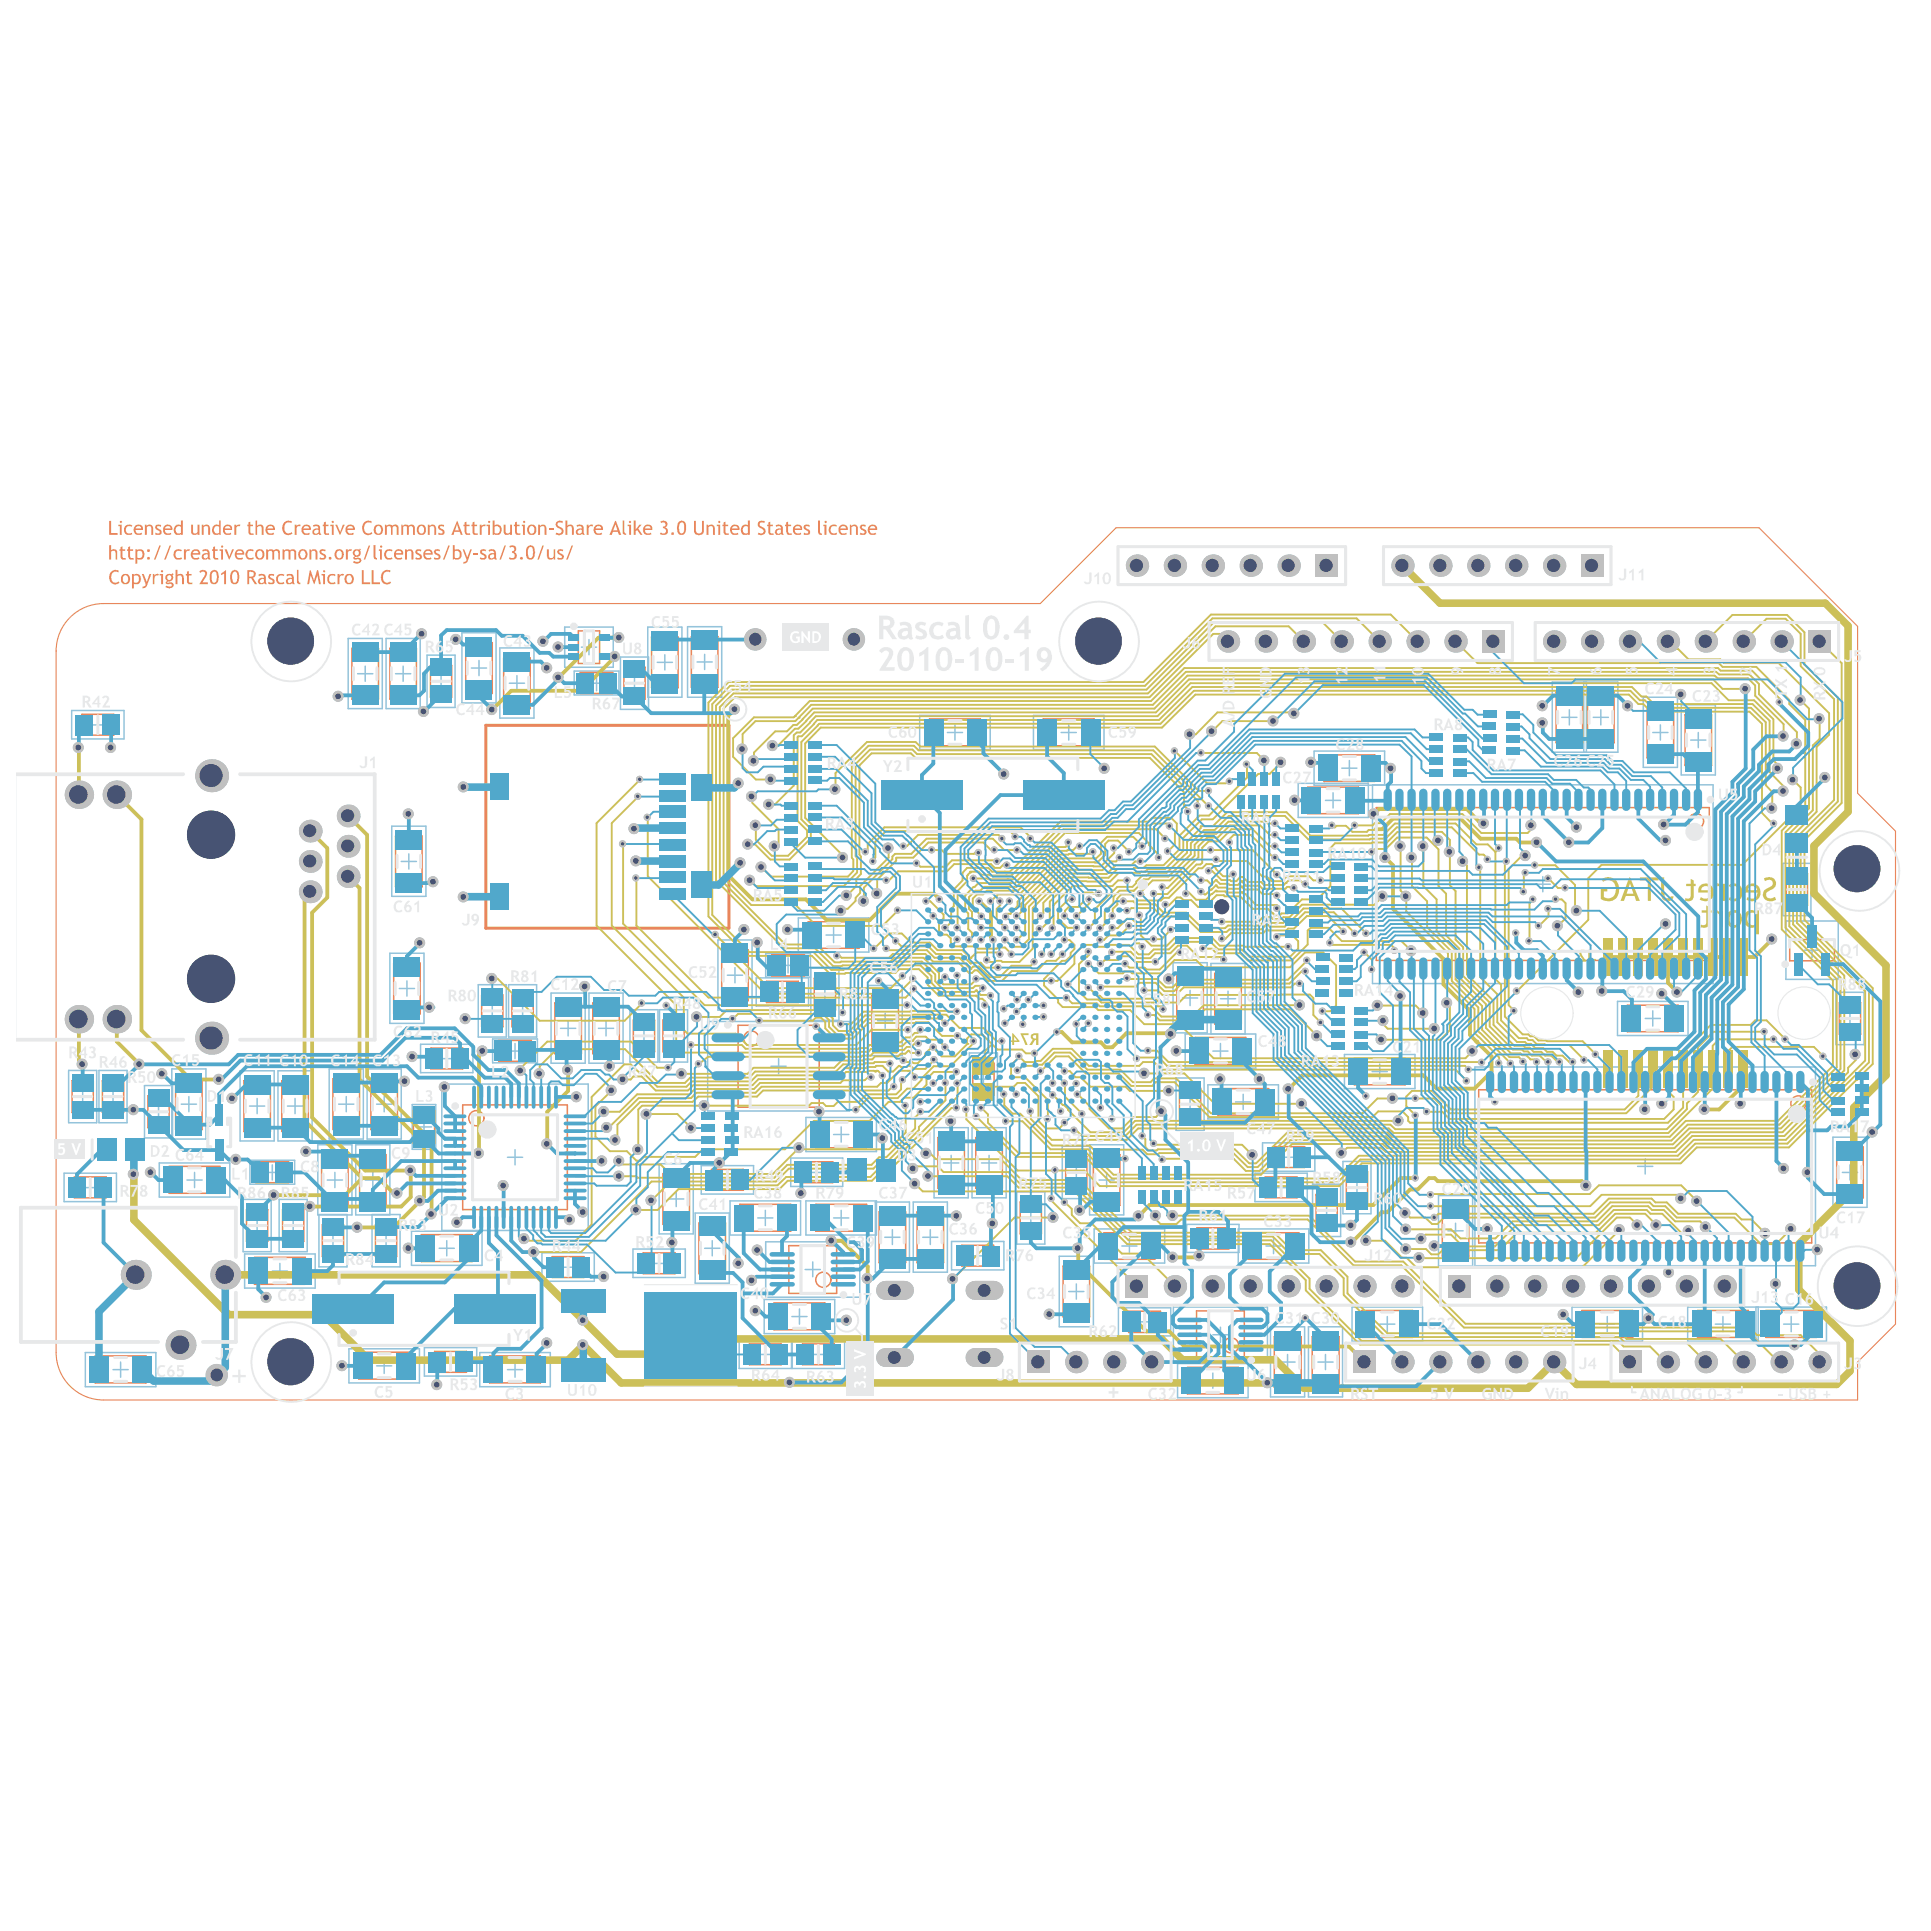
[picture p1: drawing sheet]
<svg xmlns="http://www.w3.org/2000/svg" width="96mm" height="96mm" viewBox="0 0 96 96" stroke-linecap="round" stroke-linejoin="round" font-family="sans-serif">
<path d="M2.8 32.3v34.9M5.1 30h46.6l3.8-3.8h31.9l4.9 4.9v8.3l1.9 1.9v24.5l-1.9 1.9v1.9h-87.2" fill="none" stroke="#e9865c" stroke-width=".06"/>
<path d="M24.1 36h12.1v10.1h-12.1z" fill="none" stroke="#e9865c" stroke-width=".15"/>
<g fill="#e9865c">
<path d="M5.4 27.1h.1v.3l.2-.1 .1 .1v.4h-.1v-.4h-.2v.4h-.1z"/>
<path d="M6 27.2l.1-.1v.2h.1v.1h-.1v.3l.2 .1h-.2l-.1-.1z"/>
<path d="M6.4 27.2l.1-.1v.2h.1v.1h-.1v.3l.2 .1-.3-.1-.1-.3z"/>
<path d="M7.9 27.1h.1l-.3 .7z"/>
<path d="M8.4 27.1h.1l-.3 .7z"/>
<path d="M8.7 27.4l.2-.1h.1v.1h-.2l-.1 .2 .1 .1h.2v.1l-.3-.1-.1-.2z"/>
<path d="M9.1 27.3l.1 .1 .2-.1-.2 .2v.3h-.1z"/>
<path d="M10.6 27.2l.1-.1v.2h.1v.1h-.1v.3l.2 .1h-.2l-.1-.1z"/>
<path d="M11.2 27.3h.1l.1 .4 .1-.4h.1l-.2 .5z"/>
<path d="M12.3 27.4l.2-.1h.1v.1h-.3v.1v.2h.3v.1h-.3l-.1-.1z"/>
<path d="M13.2 27.3h.7v.5h-.1v-.4h-.2v.4h-.1v-.4h-.2v.4h-.1z"/>
<path d="M14 27.3h.7v.5h-.1v-.4h-.2v.4h-.1v-.4h-.1l-.1 .4h-.1z"/>
<path d="M15.4 27.3h.3l.1 .5h-.1v-.3a.11 .11 0 0 0-.1-.1 .11 .11 0 0 0-.1 0v.4h-.1z"/>
<path d="M15.9 27.4l.3-.1v.1h-.2l.2 .2v.1l-.3 .1v-.1a.1 .1 0 0 0 .2 0 .09 .09 0 0 0-.1-.1z"/>
<path d="M17.2 27.3l.1 .1 .2-.1-.2 .1v.4h-.1z"/>
<path d="M18.3 27.1h.1l-.3 .7z"/>
<path d="M18.6 27.1h.1v.6v.1l-.1-.1z"/>
<path d="M19.2 27.4l.2-.1h.1v.1h-.3v.1v.2h.3v.1l-.4-.1v-.2z"/>
<path d="M20.1 27.3l.1 .1 .2-.1 .1 .1v.4h-.1v-.4h-.2v.4h-.1z"/>
<path d="M20.7 27.3h.2v.1h-.2l.2 .2 .1 .1-.4 .1 .1-.1h.1a.1 .1 0 0 0 .1-.1 .1 .1 0 0 0-.2 0l-.1-.1z"/>
<path d="M21.6 27.3h.3l-.1 .1h-.1l.2 .2-.1 .2h-.2l.2-.1-.2-.3z"/>
<path d="M22.3 27.1h.1l-.3 .7h-.1z"/>
<path d="M23 27.3h.1l.1 .4 .2-.4-.2 .6-.1 .1-.1-.1h.1l.1-.1z"/>
<path d="M23.5 27.5h.2v.1h-.2z"/>
<path d="M23.9 27.4l.3-.1-.1 .1h-.1l.2 .2v.1l-.3 .1h-.1l.1-.1a.1 .1 0 0 0 .2 0 .1 .1 0 0 0 0-.1 .1 .1 0 0 0-.2 0z"/>
<path d="M25.1 27.1l-.2 .7h-.1z"/>
<path d="M25.3 27.1h.3v.2a.1 .1 0 0 0 0 .1 .1 .1 0 0 0 .1 .1l-.1 .2-.3 .1v-.1h.3l-.2-.3a.11 .11 0 0 0 .1-.2 .11 .11 0 0 0-.2 0z"/>
<path d="M26.9 27.1h.1l-.2 .7h-.1z"/>
<path d="M27.2 27.3h.1v.4h.2v-.4h.1v.5l-.1-.1-.1 .1h-.2z"/>
<path d="M27.7 27.4l.3-.1v.1h-.2l.2 .2-.1 .2h-.2v-.1a.1 .1 0 0 0 .2 0 .09 .09 0 0 0-.1-.1z"/>
<path d="M28.4 27.1h.1l-.3 .7h-.1z"/>
<path d="M5.4 25.9h.1v.6h.3v.1h-.4z"/>
<path d="M6.2 26.2l.2-.1h.2l-.1 .1-.1-.1-.1 .2v.1l.2 .1 .1 .1-.4-.1z"/>
<path d="M7.2 26.1h.4v.5h-.1v-.5l-.2 .1v.4h-.1z"/>
<path d="M7.7 26.1h.3v.1l-.2-.1v.1l.2 .2v.1l-.2 .1-.1-.1a.11 .11 0 0 0 .2 0 .11 .11 0 0 0 0-.1 .11 .11 0 0 0-.1-.1l-.1-.1z"/>
<path d="M9.5 26.1h.1v.4l.2-.1v-.3h.1v.5l-.1-.1-.1 .1-.2-.1z"/>
<path d="M10 26.1h.4v.5h-.1v-.5l-.2 .1v.4h-.1z"/>
<path d="M11.6 26.1h.1h.2l-.2 .1v.4h-.1z"/>
<path d="M12.3 26l.1-.1v.2h.2h-.2v.4h.2v.1h-.2l-.1-.1z"/>
<path d="M12.7 25.9h.1v.2h.1h.2v.5h-.1v-.5l-.2 .1v.4h-.1z"/>
<path d="M14.1 26l.2-.1h.2v.1h-.2h-.1l-.1 .3 .1 .2 .3-.1v.1l-.2 .1-.2-.1-.1-.3z"/>
<path d="M14.6 26.1h.1h.2l-.2 .1v.4h-.1z"/>
<path d="M16.1 26l.1-.1v.2h.1h-.1v.4h.1l.1 .1-.3-.1z"/>
<path d="M16.7 26.1h.1l.1 .3 .1-.3h.1l-.2 .5z"/>
<path d="M18.1 26l.2-.1h.2v.1h-.3l-.1 .2v.2l.3 .1 .1-.1v.1l-.2 .1-.3-.2v-.3z"/>
<path d="M19.1 26.1h.7v.5h-.1v-.5l-.2 .1v.4h-.1v-.4h-.2v.4h-.1z"/>
<path d="M19.9 26.1h.7v.5h-.1v-.5l-.2 .1v.4h-.1v-.5h-.1l-.1 .5h-.1z"/>
<path d="M21.3 26.1h.3l.1 .5h-.1v-.3a.12 .12 0 0 0-.1-.2 .12 .12 0 0 0-.1 .1v.4h-.1z"/>
<path d="M21.8 26.1h.3l-.1 .1-.1-.1v.1l.2 .2-.1 .2h-.2v-.1a.11 .11 0 0 0 .2 0 .11 .11 0 0 0 0-.2 .11 .11 0 0 0-.2 0v-.1z"/>
<path d="M23.1 26l.1-.1v.2h.1h-.1v.3l.1 .1 .1 .1-.3-.1-.1-.4z"/>
<path d="M23.5 26l.1-.1v.2h.1h-.1v.4h.1v.1l-.2-.1z"/>
<path d="M23.8 26.1h.1h.2l-.2 .1v.4h-.1z"/>
<path d="M25 26.1h.1l.1 .4 .1-.1v-.3h.1v.5l-.1-.1v.1l-.3-.1z"/>
<path d="M25.6 26l.1-.1v.2h.1h-.1v.4h.2v.1l-.3-.1-.1-.4z"/>
<path d="M26.7 26.1h.4l.1 .5h-.1v-.3a.12 .12 0 0 0-.1-.2 .12 .12 0 0 0-.2 .1v.4h-.1z"/>
<path d="M27.3 26.3h.2h-.2z"/>
<path d="M27.6 25.9h.4l-.1 .1h-.1a.11 .11 0 0 0-.1 .1 .11 .11 0 0 0 .1 .1l.2 .1v.1l-.1 .2h-.2l-.1-.1h.2l.1-.1-.3-.2z"/>
<path d="M28.1 25.9h.1v.2h.1h.2v.5h-.1v-.5l-.2 .1v.4h-.1z"/>
<path d="M29.2 26.1h.3l-.3 .1v.4z"/>
<path d="M30.9 25.9h.1v.5l.1 .2-.2-.1z"/>
<path d="M31.5 25.9h.1v.4l.2-.2h.1l-.2 .2 .2 .3h-.1l-.1-.3-.1 .3h-.1z"/>
<path d="M32.8 25.9h.3l.1 .1-.1 .2 .1 .1-.1 .3-.3-.1 .3-.1v-.1l-.2-.1 .2-.2h-.2z"/>
<path d="M34.5 25.9h.1v.5l.1 .1 .2-.1v-.5h.1l-.1 .6-.2 .1-.2-.1z"/>
<path d="M35.1 26.1h.4v.5h-.1v-.5l-.2 .1v.4h-.1z"/>
<path d="M36 26l.1-.1v.2h.1h-.1v.4h.1v.1h-.2v-.1z"/>
<path d="M37.7 25.9h.3v.1h-.1a.12 .12 0 0 0-.1 0 .12 .12 0 0 0 .1 .2l.1 .1v.2l-.3 .1v-.1h.2l.1-.1-.3-.2z"/>
<path d="M38.2 26l.1-.1v.2h.1h-.1v.4h.1v.1h-.1l-.1-.1z"/>
<path d="M39.1 26l.1-.1v.2h.1h-.1v.3l.1 .1 .1 .1-.3-.1-.1-.4z"/>
<path d="M40 26.1h.2v.1h-.2l.3 .2-.1 .2h-.3l.1-.1h.2l-.2-.2z"/>
<path d="M40.7 25.9v.5l.1 .2-.1-.1z"/>
<path d="M41.2 26.1h.2h.2v.1h-.3v.1v.2h.3v.1h-.3l-.1-.1z"/>
<path d="M42.2 26.1h.1h.2h.1v.5h-.1v-.5l-.2 .1v.4h-.1z"/>
<path d="M42.8 26.1h.2v.1h-.2l.3 .2-.1 .2h-.3l.1-.1a.09 .09 0 0 0 .1 0 .09 .09 0 0 0 0-.1l-.2-.2z"/>
<path d="M5.5 28.4h.4h-.3l-.1 .3 .1 .2h.3v.1h-.2l-.2-.1-.1-.3z"/>
<path d="M7 28.5h.1l.2 .4 .1-.4h.1l-.2 .7h-.2v-.1h.1v-.1z"/>
<path d="M7.6 28.5l.1 .1 .2-.1-.2 .2v.3h-.1z"/>
<path d="M8.7 28.3h.1v.3l.2-.1 .1 .1v.4h-.1v-.4h-.2v.4h-.1z"/>
<path d="M9.3 28.4h.1v.1h.1v.1h-.1v.3h.2v.1h-.2l-.1-.1z"/>
<path d="M10 28.4h.3v.2l-.2 .3h.2v.1h-.4l.3-.4a.11 .11 0 0 0-.1-.2 .11 .11 0 0 0-.1 .1z"/>
<path d="M11 28.5l.2-.2v.7h-.1v-.5l-.1 .1z"/>
<path d="M13.4 28.5h.2v.1h-.2v.1l.2 .1v.2h-.3l.1-.1a.11 .11 0 0 0 .1 0 .11 .11 0 0 0 0-.1 .11 .11 0 0 0-.1 0l-.1-.1z"/>
<path d="M13.8 28.6l.2-.1 .1 .1h-.2l-.1 .1v.2h.3v.1h-.3z"/>
<path d="M14.8 28.3v.6l.1 .1h-.1z"/>
<path d="M15.4 28.3l.2 .5 .2-.5 .1 .7h-.1v-.4l-.2 .4-.2-.4v.4h-.1z"/>
<path d="M16.3 28.6l.2-.1 .2 .1-.3 .1v.2h.2l.1 .1h-.4z"/>
<path d="M16.8 28.5l.1 .1 .2-.1-.2 .2v.3h-.1z"/>
<path d="M18 28.3h.1v.6h.3v.1h-.4z"/>
<path d="M18.5 28.3h.1v.6h.3v.1h-.4z"/>
<path d="M19 28.4l.2-.1 .2 .1h-.2l-.1 .1-.1 .3 .1 .1h.3v.1h-.2l-.2-.1-.1-.2z"/>
<path d="M6.7 27.3h.3l.2 .2-.1 .3h-.3v.2h-.1zM6.8 27.4v.3h.2h.1v-.3z"/>
<path d="M7.3 27.4a.1 .1 0 0 1 .2 0 .1 .1 0 0 1-.2 0zM7.3 27.7a.1 .1 0 0 1 .2 0 .1 .1 0 0 1-.2 0z"/>
<path d="M9.6 27.4l.1-.1 .2 .1 .1 .2h-.4v.1h.3v.1h-.3l-.1-.1zM9.6 27.4v.1h.3l-.1-.1z"/>
<path d="M10 27.3h.2l.2 .1 .1 .4h-.5l.1-.3h.2v-.1h-.2zM10.1 27.6v.1h.2v-.2z"/>
<path d="M11 27.2a.06 .06 0 0 1 .1 0 .06 .06 0 0 1-.1 0zM10.9 27.3h.2v.5h-.1v-.4z"/>
<path d="M11.7 27.4l.2-.1 .2 .1v.2h-.3v.1h.2l.1 .1h-.3l-.1-.1zM11.8 27.4v.1h.2v-.1z"/>
<path d="M12.7 27.4l.2-.1 .2 .1v.2l-.1 .2-.3-.1zM12.8 27.4v.2a.17 .17 0 0 0 .2 0 .17 .17 0 0 0-.1-.2z"/>
<path d="M14.8 27.5a.25 .25 0 0 1 .5 0 .25 .25 0 0 1-.5 0zM15 27.4l-.1 .3h.2l.1-.3h-.1z"/>
<path d="M16.6 27.6a.25 .25 0 0 1 .5 0 .25 .25 0 0 1-.5 0zM16.8 27.4l-.1 .3h.2l.1-.3h-.1z"/>
<path d="M17.6 27.4l.3-.1v.3l-.3 .1h.3v.2l-.1 .1h-.3l.1-.1h.2v-.1a.1 .1 0 0 1-.2 0 .1 .1 0 0 1 0-.1l-.1-.2zM17.6 27.5a.11 .11 0 0 0 .2 0 .11 .11 0 0 0-.2 0z"/>
<path d="M18.9 27.2a.06 .06 0 0 1 .1 0 .06 .06 0 0 1-.1 0zM18.8 27.3h.2v.5h-.1z"/>
<path d="M19.7 27.4l.1-.1 .2 .1v.2h-.3l.1 .1h.2v.1l-.4-.1v-.2zM19.7 27.4v.1h.3l-.1-.1z"/>
<path d="M21.1 27.4l.2-.1 .2 .1v.2h-.4l.1 .1h.2v.1l-.3-.1-.1-.2zM21.2 27.4l-.1 .1h.3l-.1-.1z"/>
<path d="M22.5 27.1h.1v.2h.2l.1 .1v.3l-.1 .1h-.3zM22.6 27.4v.3h.2v-.3z"/>
<path d="M24.3 27.3h.1l.2 .1 .1 .4h-.4v-.3h.3l-.1-.1h-.2zM24.4 27.6a.1 .1 0 0 0 0 .1 .1 .1 0 0 0 .2 0l-.1-.2z"/>
<path d="M26.2 27.2l.2-.1 .2 .1v.4l-.2 .2-.2-.1zM26.3 27.2v.4a.14 .14 0 0 0 .2 .1 .14 .14 0 0 0 0-.2v-.3z"/>
<path d="M6 25.9a.06 .06 0 0 1 .1 0 .06 .06 0 0 1-.1 0zM5.9 26.1h.1v.5v-.5z"/>
<path d="M6.7 26.1h.2h.2v.2h-.4l.1 .2h.2v.1l-.3-.1-.1-.2zM6.8 26.2l-.1 .1h.3v-.2z"/>
<path d="M8.1 26.2l.2-.1h.2l.1 .2h-.4v.1l.3 .1h-.3zM8.2 26.2v.1h.3l-.1-.2z"/>
<path d="M8.7 26.1h.3v-.2h.1v.7l-.4-.1-.1-.2zM8.8 26.2v.3h.2v-.3z"/>
<path d="M10.6 26.2l.2-.1h.1v-.2h.1v.7l-.4-.1zM10.7 26.2l-.1 .2 .3 .1v-.3z"/>
<path d="M11.1 26.2l.2-.1h.2v.2h-.3v.1l.3 .1h-.3zM11.2 26.2v.1h.3l-.1-.2z"/>
<path d="M13.3 26.1h.1h.2l.1 .2h-.4v.2h.3l-.3 .1-.1-.1v-.2zM13.3 26.2v.1h.3l-.1-.2z"/>
<path d="M15.1 26.1h.1h.2v.2h-.3v.2h.3v.1l-.4-.1v-.2zM15.1 26.2v.1h.3l-.1-.2z"/>
<path d="M15.5 26.1h.2h.2l.1 .5-.5-.1 .1-.2h.2v-.2l-.2 .1zM15.6 26.4l.1 .1 .1-.1v-.1z"/>
<path d="M16.5 25.9l.1 .1h-.1zM16.4 26.1h.2v.5h-.1v-.5z"/>
<path d="M17.2 26.2l.2-.1h.2v.2h-.3v.1l.3 .1h-.4zM17.3 26.2v.1h.2v-.2z"/>
<path d="M18.6 26.3a.26 .26 0 0 1 .5 0 .26 .26 0 0 1-.5 0zM18.7 26.2v.2a.16 .16 0 0 0 .2 0 .16 .16 0 0 0 0-.2z"/>
<path d="M20.7 26.3a.25 .25 0 0 1 .5 0 .25 .25 0 0 1-.5 0zM20.8 26.3a.16 .16 0 0 0 .3 0 .16 .16 0 0 0-.3 0z"/>
<path d="M22.7 25.9l.3 .7h-.1l-.1-.2h-.2l-.1 .2h-.1zM22.7 26.1l-.1 .3h.2z"/>
<path d="M24.3 25.9a.06 .06 0 0 1 .1 0 .06 .06 0 0 1-.1 0zM24.2 26.1h.1v.5v-.5z"/>
<path d="M24.5 25.9h.1v.2h.2l.1 .1v.3l-.1 .1h-.3zM24.6 26.2v.3h.2v-.3z"/>
<path d="M26 25.9a.05 .05 0 0 1 .1 0 .05 .05 0 0 1-.1 0zM25.9 26.1h.2v.5h-.1z"/>
<path d="M26.2 26.3a.25 .25 0 0 1 .5 0 .25 .25 0 0 1-.5 0zM26.3 26.3a.16 .16 0 0 0 .3 0 .16 .16 0 0 0-.3 0z"/>
<path d="M28.6 26.1h.4v.5l-.4-.1 .1-.2h.2v-.1h-.2zM28.7 26.4l.1 .1h.1v-.2z"/>
<path d="M29.6 26.1h.1l.2 .1 .1 .1h-.4v.2h.3l-.3 .1v-.1l-.1-.2zM29.6 26.2v.1h.3l-.1-.2z"/>
<path d="M30.6 25.9l.3 .7h-.1l-.1-.2h-.2l-.1 .2h-.1zM30.6 26.1l-.1 .3h.2z"/>
<path d="M31.3 25.9a.05 .05 0 0 1 .1 0 .05 .05 0 0 1-.1 0zM31.2 26.1h.2v.5h-.1v-.5z"/>
<path d="M32 26.2l.2-.1h.2v.2h-.3v.1l.3 .1h-.4l-.1-.1zM32.1 26.2v.1h.2v-.2z"/>
<path d="M33.7 25.9h.2l.2 .1v.4l-.2 .2h-.1l-.1-.2zM33.8 26v.3a.15 .15 0 0 0 .1 .2 .15 .15 0 0 0 .1-.2v-.3z"/>
<path d="M35.7 25.9a.06 .06 0 0 1 .1 0 .06 .06 0 0 1-.1 0zM35.6 26.1h.2v.5h-.1v-.5z"/>
<path d="M36.4 26.1h.1h.2v.2h-.3v.2h.3v.1h-.3l-.1-.1v-.2zM36.4 26.2v.1h.3l-.1-.2z"/>
<path d="M36.9 26.1h.3v-.2h.1v.7l-.4-.1-.1-.2zM37 26.2l-.1 .2 .3 .1v-.3z"/>
<path d="M38.5 26.1h.4v.5l-.4-.1 .1-.2h.2v-.1h-.2zM38.6 26.4a.1 .1 0 0 0 .1 .1 .1 .1 0 0 0 .1-.1v-.1z"/>
<path d="M39.4 26.2l.2-.1h.2l.1 .2h-.4v.1l.3 .1h-.3l-.1-.2zM39.5 26.2v.1h.3l-.1-.2z"/>
<path d="M41 25.9a.06 .06 0 0 1 .1 0 .06 .06 0 0 1-.1 0zM40.9 26.1h.2v.5h-.1z"/>
<path d="M41.8 26.1h.1h.2v.2h-.3v.2h.2l.1 .1-.4-.1v-.3zM41.8 26.2v.1h.2v-.2z"/>
<path d="M43.2 26.1h.2h.2v.2h-.4l.1 .2h.2h.1l-.3 .1-.1-.1-.1-.2zM43.3 26.2l-.1 .1h.3l-.1-.2z"/>
<path d="M6 28.8a.25 .25 0 0 1 .5 0 .25 .25 0 0 1-.5 0zM6.2 28.6l-.1 .3 .2 .1 .1-.3-.1-.1z"/>
<path d="M6.6 28.5l.3 .1 .1 .1-.1 .3h-.2v.2h-.1zM6.7 28.6v.3l.1 .1 .1-.3z"/>
<path d="M8 28.4a.05 .05 0 0 1 .1 0 .05 .05 0 0 1-.1 0zM7.9 28.5h.2v.5h-.1v-.4z"/>
<path d="M8.3 28.6l.3-.1v.3l-.3 .1 .3 .1v.1l-.2 .1h-.2l.1-.1a.11 .11 0 0 0 .2 .1 .1 .1 0 0 0 0-.2h-.3l.1-.1-.1-.1zM8.3 28.7a.11 .11 0 0 0 .2 0 .11 .11 0 0 0-.2 0z"/>
<path d="M10.5 28.4l.2-.1 .1 .1 .1 .4-.2 .2-.3-.1v-.4zM10.6 28.4l-.1 .4a.14 .14 0 0 0 .2 .1 .14 .14 0 0 0 .1-.2l-.1-.3z"/>
<path d="M11.6 28.4l.2-.1 .1 .2v.4l-.2 .1h-.1l-.1-.1-.1-.3zM11.6 28.5l-.1 .2a.14 .14 0 0 0 .1 .2 .14 .14 0 0 0 .2 0v-.4a.11 .11 0 0 0-.1-.1 .11 .11 0 0 0-.1 .1z"/>
<path d="M12.3 28.3h.2l.2 .1v.2l-.1 .1 .2 .3h-.1l-.2-.3h-.1v.3h-.1zM12.4 28.4v.3l.2-.1v-.1z"/>
<path d="M12.8 28.6h.4v.4h-.3l-.1-.1 .1-.2a.1 .1 0 0 0 .2 0 .09 .09 0 0 0 0-.1h-.2zM12.9 28.8l.1 .2 .1-.1v-.1z"/>
<path d="M14.2 28.6l.2-.1 .2 .1v.4h-.4l.1-.3h.2zM14.3 28.8a.11 .11 0 0 0 .1 .2 .1 .1 0 0 0 .1-.1v-.1z"/>
<path d="M16 28.4a.1 .1 0 0 1 .2 0 .1 .1 0 0 1-.2 0zM16 28.5h.2v.5h-.1v-.4z"/>
<path d="M17.1 28.8a.26 .26 0 0 1 .5 0 .26 .26 0 0 1-.5 0zM17.3 28.6l-.1 .2a.16 .16 0 0 0 .3 .1 .16 .16 0 0 0-.1-.3z"/>
<circle cx="16.4" cy="27.7" r=".07"/>
<circle cx="25.9" cy="27.7" r=".07"/>
<circle cx="33.4" cy="26.5" r=".07"/>
</g>
<path d="M5.1 30a2.36 2.36 0 0 0-2.3 2.3M2.8 67.2a2.36 2.36 0 0 0 2.3 2.4" fill="none" stroke="#e9865c" stroke-width=".06"/>
<g fill="none" stroke="#95c3db" stroke-width=".08">
<path d="M3.6 35.3h2.6v1.4h-2.6zM4.5 36h.7M4.9 35.6v.8M17.3 31.7h1.7v3.5h-1.7zM17.8 33.5h.7M18.1 33.1v.8M19.2 31.7h1.7v3.5h-1.7zM19.7 33.5h.7M20 33.1v.8M21.2 32.6h1.4v2.6h-1.4zM21.5 33.9h.8M21.9 33.5v.7"/>
<path d="M23 31.4h1.7v3.5h-1.7zM23.4 33.2h.8M23.8 32.8v.8M24.8 32.2h1.7v3.5h-1.7zM25.3 33.9h.8M25.7 33.6v.7M28.1 31.2h2.4v2h-2.4zM28.5 33.3h2.3v1.2h-2.3zM28.9 32.2h.7M29.3 33.9h.7M29.3 31.8v.7M29.6 33.6v.7"/>
<path d="M30.8 32.6h1.4v2.7h-1.4zM31.2 33.9h.7M31.5 33.6v.7M32.2 31.2h1.7v3.4h-1.7zM32.7 32.9h.7M33 32.5v.8M34.2 31.1h1.7v3.5h-1.7zM34.6 32.9h.8M35 32.5v.8M45.7 35.6h3.5v1.6h-3.5zM47.1 36.4h.7M47.5 36v.8"/>
<path d="M51.4 35.6h3.5v1.6h-3.5zM52.7 36.4h.8M53.1 36v.8M64.5 38.9h3.5v1.7h-3.5zM65.3 37.3h3.5v1.7h-3.5zM65.9 39.8h.7M66.2 39.4v.8M66.7 38.2h.7M67.1 37.8v.7M68.2 39h16.9v9.9h-16.9zM77.1 33.9h3.3v3.5h-3.3zM77.6 35.6h.8"/>
<path d="M78 35.3v.7M78.7 33.9v3.5M78.8 33.9v3.5M79.2 35.6h.7M79.5 35.3v.7M81.7 34.6h1.7v3.5h-1.7zM82.1 36.4h.8M82.5 36v.8M83.5 35h1.7v3.5h-1.7zM84 36.8h.8M84.4 36.4v.8M3.2 58.3h2.6v1.4h-2.6z"/>
<path d="M3.4 53.2h1.4v2.6h-1.4zM3.7 54.5h.8M4.1 54.1v.8M4.1 59h.8M4.5 58.6v.8M4.9 53.2h1.4v2.6h-1.4zM5.2 54.5h.8M5.6 54.1v.8M7.2 53.9h1.4v2.6h-1.4zM7.5 55.2h.8M7.9 54.9v.7M7.9 57.8h3.5v1.7h-3.5z"/>
<path d="M8.5 53.1h1.7v3.5h-1.7zM9 54.9h.8M9.3 58.6h.7M9.4 54.5v.7M9.7 58.3v.7M11.9 53.2h1.7v3.5h-1.7zM12.1 59.6h1.4v2.6h-1.4zM12.4 55h.8M12.4 57.7h2.2v1.1h-2.2zM12.8 54.6v.7M13.2 58.3h.7M13.5 57.9v.7"/>
<path d="M13.8 53.2h1.7v3.5h-1.7zM13.9 59.6h1.4v2.6h-1.4zM14.3 55h.7M14.7 54.6v.7M15.8 56.9h1.7v3.5h-1.7zM16.3 58.6h.7M16.4 53.1h1.7v3.5h-1.7zM16.6 58.3v.7M16.8 54.9h.8M17.2 54.5v.7M18.1 58.6h.8M18.2 53.1h1.7v3.5h-1.7z"/>
<path d="M18.5 58.3v.7M18.7 54.9h.8M19.1 54.5v.7M19.4 47.4h1.7v3.5h-1.7zM19.5 41.1h1.7v3.4h-1.7zM19.8 49.1h.8M19.9 42.8h.8M20.2 48.7v.8M20.3 42.4v.8M20.5 54.9h1.2v2.2h-1.2zM20.7 56h.7M20.9 51.9h2.6v1.4h-2.6z"/>
<path d="M21.1 55.6v.8M21.8 52.6h.8M22 53.9h7.2v7.2h-7.2zM22.2 52.2v.8M23.8 48.9h1.4v2.6h-1.4zM24.1 50.2h.7M24.5 49.9v.7M24.5 51.6h2.2v1.2h-2.2zM25.2 57.5h.8M25.2 52.2h.8M25.3 48.9h1.4v2.6h-1.4zM25.6 51.9v.7"/>
<path d="M25.6 57.1v.8M25.6 50.2h.7M26 49.9v.7M27.4 49.3h1.7v3.5h-1.7zM27.9 51.1h.7M28.2 50.7v.8M29.3 49.3h1.7v3.5h-1.7zM29.7 51.1h.8M30.1 50.7v.8M31.3 50.2h1.4v2.6h-1.4zM31.6 51.5h.8M32 51.1v.8"/>
<path d="M32.8 57.8h1.7v3.5h-1.7zM32.8 50.2h1.4v2.6h-1.4zM33.1 51.5h.7M33.2 59.6h.8M33.5 51.1v.8M33.6 59.2v.8M34.8 57.9h2.6v1.4h-2.6zM35.2 50.8h7v4.4h-7zM35.7 46.7h1.7v3.5h-1.7zM35.8 58.6h.7M36.1 58.3v.7M36.1 48.5h.8"/>
<path d="M36.3 59.7h3.5v1.7h-3.5zM36.5 48.1v.7M37.6 48.6h2.6v1.4h-2.6zM38 47.4h2.3v1.2h-2.3zM38.3 53h.8M38.5 49.3h.8M38.7 52.6v.8M38.8 48h.7M38.9 48.9v.8M39.2 47.6v.7M39.3 57.5h2.6v1.5h-2.6zM39.7 45.6h3.5v1.7h-3.5z"/>
<path d="M40 55.5h3.6v1.7h-3.6zM40 59.7h3.6v1.7h-3.6zM40.2 58.3h.8M40.3 48.1h1.4v2.6h-1.4zM40.6 57.9v.7M40.6 49.4h.8M41 49v.8M41 46.5h.8M41.4 46.1v.7M41.4 56.4h.8M41.8 56v.8M43.1 49h1.7v3.5h-1.7z"/>
<path d="M43.5 59.7h1.7v3.5h-1.7zM43.6 50.7h.8M44 50.3v.8M45.4 59.7h1.7v3.5h-1.7zM46.4 56h1.7v3.5h-1.7zM46.9 57.8h.7M47.3 57.4v.8M48.2 52.3h1.4v2.6h-1.4zM48.3 56h1.7v3.5h-1.7zM48.5 53.6h.7M48.8 57.8h.7M48.9 53.2v.8"/>
<path d="M49.1 57.4v.8M50.5 59.2h1.4v2.6h-1.4zM52.8 57h1.4v2.6h-1.4zM53.1 58.3h.8M53.5 57.9v.7M54.1 56.9h1.7v3.5h-1.7zM54.6 58.6h.8M55 58.3v.7M58.3 47.8h1.7v3.5h-1.7zM58.4 53.6h1.4v2.6h-1.4zM58.8 54.9h.7M58.8 49.6h.7"/>
<path d="M58.9 51.4h3.5v1.7h-3.5zM59.1 49.2v.8M59.1 54.5v.7M60 53.9h3.5v1.7h-3.5zM60.2 51.4v-3.5h1.7v3.5M60.3 52.2h.7M60.6 49.6h.8M60.6 51.9v.7M61 49.3v.7M61.4 54.8h.8M61.8 54.4v.7M62.4 58.3h2.6v1.4h-2.6z"/>
<path d="M62.7 56.8h2.6v1.4h-2.6zM63.3 59h.7M63.7 58.6v.8M63.7 57.5h.7M64 57.1v.8M65.2 58.8h1.4v2.6h-1.4zM65.9 59.8v.7M66.7 57.7h1.4v2.6h-1.4zM66.8 52.4h3.5v1.7h-3.5zM67.1 59h.7M67.4 58.6v.8M68.2 53.2h.7"/>
<path d="M68.6 52.9v.7M71.5 59.4h1.7v3.5h-1.7zM73.3 53h16.9v9.9h-16.9zM76.3 43.9h.7M76.7 43.6v.7M80.4 49.8h3.5v1.7h-3.5zM81.4 58h.7M81.8 57.6v.7M81.8 50.6h.7M82.1 50.2v.8M88.6 42.9h1.4v2.6h-1.4zM88.7 45.8h2.6v2.9h-2.6z"/>
<path d="M88.9 44.2h.8M89.3 43.8v.8M89.7 47.2h.7M90 46.8v.8M91.1 56.5h1.7v3.5h-1.7zM91.2 49.3h1.4v2.6h-1.4zM91.6 58.3h.7M91.6 50.6h.7M91.9 50.2v.8M91.9 57.9v.7M4.2 67.2h3.5v1.7h-3.5zM5.6 68.1h.8"/>
<path d="M6 67.7v.7M12.2 62.3h3.5v1.7h-3.5zM12.4 60.9h.8M12.8 60.5v.8M13.5 63.2h.8M13.9 62.8v.7M14.2 60.9h.7M14.6 60.5v.8M15.8 60.4v2.6h1.4v-2.6M16.2 61.7h.7M16.5 61.3v.7M17.3 67h3.5v1.7h-3.5z"/>
<path d="M18.5 60.4v2.6h1.4v-2.6h-2.2v-3.5h1.7v3.5M18.7 67.9h.8M18.8 61.7h.8M19.1 67.5v.7M19.2 61.3v.7M20.4 61.2h3.6v1.7h-3.6zM21.1 67h2.6v1.4h-2.6zM21.8 62h.8M22 67.7h.8M22.2 61.7v.7M22.4 67.3v.8M23.8 67.2h3.5v1.7h-3.5z"/>
<path d="M25.2 68.1h.8M25.6 67.7v.7M26.9 62.3h2.6v1.4h-2.6zM27.9 63h.7M28.2 62.6v.7M31.5 62.1h2.6v1.4h-2.6zM32.4 62.8h.7M32.8 62.4v.8M34.5 60.3h1.7v3.5h-1.7zM35 62h.8M35.4 61.7v.7M36.7 66.6h2.6v1.4h-2.6z"/>
<path d="M37.7 67.3h.7M37.7 60.5h.7M38 64.6h3.5v1.7h-3.5zM38 60.1v.8M38 66.9v.8M38 61.7h4.7v2.8h-4.7zM39.4 65.4h.7M39.4 66.6h2.6v1.4h-2.6zM39.7 65v.8M40 63.1h.8M40.3 67.3h.7M40.4 62.7v.7"/>
<path d="M40.7 66.9v.8M41.4 60.5h.8M41.8 60.1v.8M44 61.5h.7M44.3 61.1v.7M45.9 61.5h.7M46.2 61.1v.7M47.3 61.7h2.6v1.4h-2.6zM48.2 62.4h.8M48.6 62v.8M50.8 60.5h.8M51.2 60.1v.8"/>
<path d="M52.6 62.4h1.7v3.5h-1.7zM53.1 64.2h.8M53.5 63.8v.8M54.4 61.1h3.5v1.7h-3.5zM55.6 65h2.6v1.4h-2.6zM55.7 61.9h.8M56.1 61.5v.8M56.5 65.7h.8M56.9 65.3v.8M58.3 65h4.7v2.7h-4.7zM58.5 67.8h3.5v1.7h-3.5zM59 60.8h2.6v1.4h-2.6z"/>
<path d="M59.9 68.6h.7M59.9 61.5h.7M60.3 61.2v.7M60.3 68.2v.8M60.3 66.3h.7M60.6 66v.7M61.5 61.1h3.5v1.7h-3.5zM62.9 61.9h.8M63.1 65.9h1.7v3.5h-1.7zM63.3 61.5v.8M63.6 67.7h.8M64 67.3v.8"/>
<path d="M65 65.9h1.7v3.5h-1.7zM65.5 67.7h.7M65.5 60.1h.8M65.9 67.3v.8M67.2 65h3.5v1.6h-3.5zM68.6 65.8h.7M68.9 65.4v.8M72 61.2h.7M72.3 60.8v.7M78.1 65h3.5v1.6h-3.5zM79.5 65.8h.7M79.9 65.4v.8"/>
<path d="M83.9 65h6.9v1.6h-6.9zM85.2 65.8h.8M85.6 65.4v.8M87.3 65v1.6M87.4 65v1.6M88.6 65.8h.8M89 65.4v.8"/>
</g>
<g fill="none" stroke="#e9865c" stroke-width=".08">
<path d="M4.1 35.5h1.6v1h-1.6zM17.5 32.2h1.3v2.5h-1.3zM19.4 32.2h1.3v2.5h-1.3zM21.4 33.1h1v1.5h-1zM23.1 31.9h1.4v2.6h-1.4zM25 32.7h1.3v2.5h-1.3zM28.7 31.3h1.1v1.7h-1.1zM28.8 33.4h1.7v1.1h-1.7zM31 33.2h1.1v1.5h-1.1zM32.4 31.7h1.3v2.5h-1.3zM34.4 31.6h1.3v2.6h-1.3zM46.2 35.7h2.5v1.4h-2.5z"/>
<path d="M51.8 35.7h2.6v1.4h-2.6zM65 39.1h2.5v1.3h-2.5zM65.8 37.5h2.5v1.3h-2.5zM77.3 34.4h1.3v2.5h-1.3zM78.9 34.4h1.3v2.5h-1.3zM81.8 35.1h1.4v2.6h-1.4zM83.7 35.5h1.4v2.5h-1.4zM3.6 53.7h1v1.6h-1zM3.7 58.5h1.6v1h-1.6zM5.1 53.7h1v1.6h-1zM7.3 54.5h1.1v1.5h-1.1zM8.4 58h2.5v1.3h-2.5z"/>
<path d="M8.7 53.6h1.3v2.5h-1.3zM12.1 53.7h1.3v2.5h-1.3zM12.7 57.7h1.6v1.1h-1.6zM14 53.7h1.3v2.5h-1.3zM16 57.4h1.3v2.5h-1.3zM16.5 53.6h1.4v2.5h-1.4zM17.9 57.4h1.3v2.5h-1.3zM18.4 53.6h1.4v2.5h-1.4zM19.6 47.9h1.3v2.5h-1.3zM19.7 41.5h1.3v2.6h-1.3zM20.5 55.2h1.1v1.6h-1.1zM21.4 52.1h1.6v1h-1.6z"/>
<path d="M23 54.9h5.2v5.2h-5.2zM23.9 49.4h1.1v1.6h-1.1zM24.8 51.7h1.6v1h-1.6zM25.4 49.4h1.1v1.6h-1.1zM27.6 49.8h1.3v2.6h-1.3zM29.5 49.8h1.3v2.6h-1.3zM31.5 50.7h1v1.6h-1zM32.9 50.7h1.1v1.6h-1.1zM32.9 58.3h1.4v2.5h-1.4zM35.4 58.1h1.5v1h-1.5zM35.9 47.2h1.3v2.5h-1.3zM36.7 50.9h4v4.1h-4z"/>
<path d="M36.8 59.8h2.5v1.4h-2.5zM38.1 48.8h1.6v1h-1.6zM38.4 47.4h1.6v1.1h-1.6zM39.8 57.7h1.6v1.1h-1.6zM40.2 45.8h2.5v1.3h-2.5zM40.5 48.6h1v1.6h-1zM40.5 55.7h2.6v1.3h-2.6zM40.5 59.8h2.6v1.4h-2.6zM43.3 49.5h1.3v2.5h-1.3zM46.6 56.5h1.3v2.6h-1.3zM48.3 52.8h1.1v1.6h-1.1zM48.5 56.5h1.3v2.6h-1.3z"/>
<path d="M50.7 59.7h1.1v1.6h-1.1zM53 57.5h1v1.6h-1zM54.3 57.4h1.4v2.5h-1.4zM58.5 48.3h1.3v2.6h-1.3zM58.6 54.1h1.1v1.6h-1.1zM59.4 51.6h2.5v1.3h-2.5zM60.4 48.4h1.3v2.5h-1.3zM60.5 54.1h2.5v1.3h-2.5zM62.9 58.5h1.6v1h-1.6zM63.2 57h1.6v1h-1.6zM65.4 59.4h1.1v1.5h-1.1zM66.9 58.2h1.1v1.6h-1.1z"/>
<path d="M67.3 52.6h2.5v1.3h-2.5zM68.4 40.1h16.5v7.6h-16.5zM71.7 59.9h1.3v2.5h-1.3zM73.5 54.2h16.5v7.6h-16.5zM80.9 49.9h2.5v1.4h-2.5zM88.8 43.4h1v1.6h-1zM88.9 46.7h2.3v1h-2.3zM91.3 57h1.3v2.5h-1.3zM91.4 49.8h1.1v1.6h-1.1zM4.7 67.4h2.6v1.3h-2.6zM12.2 60.1h1.1v1.6h-1.1zM12.6 62.5h2.6v1.3h-2.6z"/>
<path d="M14 60.1h1.1v1.6h-1.1zM16 60.9h1.1v1.5h-1.1zM17.8 67.2h2.6v1.3h-2.6zM18.7 60.9h1v1.5h-1zM20.9 61.4h2.6v1.3h-2.6zM21.6 67.2h1.6v1h-1.6zM24.3 67.4h2.6v1.3h-2.6zM27.4 62.4h1.6v1.1h-1.6zM32 62.3h1.5v1h-1.5zM34.7 60.8h1.4v2.5h-1.4zM37.2 66.8h1.6v1h-1.6zM38.5 64.7h2.5v1.4h-2.5z"/>
<path d="M39.2 61.9h2.4v2.4h-2.4zM39.9 66.8h1.6v1h-1.6zM43.7 60.2h1.3v2.5h-1.3zM45.6 60.2h1.3v2.5h-1.3zM47.8 61.9h1.6v1h-1.6zM52.8 62.9h1.3v2.5h-1.3zM54.9 61.3h2.5v1.3h-2.5zM56.1 65.2h1.6v1h-1.6zM59 67.9h2.5v1.4h-2.5zM59.5 65.1h2.3v2.4h-2.3zM59.5 61h1.6v1.1h-1.6zM62 61.3h2.5v1.3h-2.5z"/>
<path d="M63.3 66.4h1.4v2.5h-1.4zM65.2 66.4h1.3v2.5h-1.3zM67.7 65.1h2.5v1.4h-2.5zM78.6 65.1h2.5v1.4h-2.5zM84.4 65.1h2.5v1.4h-2.5zM87.7 65.1h2.6v1.4h-2.6z"/>
<circle cx="23.7" cy="55.6" r=".38"/>
<circle cx="37.3" cy="51.6" r=".38"/>
<circle cx="84.3" cy="40.8" r=".38"/>
<circle cx="89.4" cy="54.8" r=".38"/>
<circle cx="40.9" cy="63.6" r=".38"/>
<circle cx="61.2" cy="66.9" r=".38"/>
</g>
<g fill="none" stroke="#ccc059" stroke-width=".19">
<path d="M3.9 37.2v2.3M5.8 39.5l1.2 1.2v10.5l2.5 2.4h1.4M30.6 32.6l-1.7 1.7h-3.5l-.9 1M30.8 31.7h-1.1l-1.9 2M36.5 35.3l-.3 .3v7.9l1.2 1.2h2.6l1.1 1h2.1l1.3-1.3h1.9l.3 .3M3.9 50.6v2.1l.2 .2M5.8 50.6v1.2l1.1 1.1M15.4 44.3l-.3 .3v11.1l2.9 2.8M15.4 41.3l.9 .8v2.5l-.8 .8v10.1l2.6 2.7h2.3M17.3 43.6l.6 .5v9.5l3.2 3.2v2.7l-1.5 1.5h-1.8M17.3 41v-.5l.9 1v12l3.2 3.2v3.6M18 58.5h.8l.8 .8h.2"/>
<path d="M18 58.5l-.9 .9h-3.4M20.4 58.3v1.2l-.5 .5h-4.4M24 52.2l-.2 .2v4.9M28.2 53.2v1l-1 1v1.6M48.7 44.8l.5 .6v1.2l.1 .1M52.5 51.3h.3l.5 .5h1.4l.2 .2h.4l.7-.7h2.1M58.1 51.3h.1M68.3 40.5l.2-.3h4.4l.6 .6 .2-.1v.2M68.4 41.2h.3l.5-.5h3.4l1 1h1.7l.2 .2h.9M68.8 42.6l.4 .4v2.2l2.5 2.5v1.2l1.3 1.3v1.2l.4 .4M70.4 58.5h-.8l-1.4 1.4h-11.1l-.5 .5M73.4 51.8h.1"/>
<path d="M73.4 51.8l.7 .7v.7l-.8 .9h-1.9l-.7-.7h-6l-.7 .7M78.8 58.9l-.2-.2h-7.2l-.1-.2h-.3l-.6 .6h-.3l-1.2 1.1h-.2l-1.5 1.5M79.9 47.6h6M82.9 47.6v1.2l.5 .5M86.6 53.1v.9l-1.2 1.1h-.7M88.1 46.7l-.9 .9h-.6M41.3 61.7h.5l1.3 1.2v.6M53.6 62v.8l3.4 3.4h1.1l.8 .7h8.1l.8 .8M58.3 62.5h1.3"/>
</g>
<g fill="none" stroke="#ccc059" stroke-width=".09">
<path d="M31.7 39.6l-1.3 1.3v5.1l3.6 3.6v1.6l.2 .2h2.4l.5 .5h5.5l.7-.7h1.8M31.8 38.7l-2.2 2.2v5.1l4 3.9v2l.4 .4h8.7h.5l.1-.2h1.2l.1-.1h.2l.3-.3h.2M37.4 39.9l1.3 1.3v.8M39.5 35.6h.1M39.5 35.6h-2l-1.1 1.1v.9l1.2 1.1h.7M39.7 35.7h.1M39.7 35.7l-.2 .1h-2l-.6 .7v.7M39.7 35.7l.6-.7h17l1.6-1.6h26.4l.1 .1h1.5l.5 .5v.5l1.9 1.9v.8M40.1 35.8l-.4 .4h-.2l-.8 .9h-.3M40.1 35.8h.1M41.5 39.2v-.8l1.6-1.5h2.4l.2 .2h11.7l2.2 2.2h.5M58.4 37.3l1.6 1.6h.9"/>
<path d="M58.5 38.8l-1.3-1.3h-11.6l-.3-.3h-2.1l-.7 .8v4.5l.1 .1v.8l-.7 .6h-4.3l-.3-.3M58.5 38.8l1 1v.3M59.7 37.4h2.8l.3 .4M61 31.9l-.4-.4h-.3l-3.2 3.1h-20.6l-.5 .6v8.4l1.3 1.4h2.2l1.1 1h3.3l.7-.8M62 38v.6l-1.9 1.9h-.5l-1 1v.7l-.8 .8h-.8l-.2 .1-1.3 .1-.4 .4h-2l-1.3 1.3v.5l-.1 .1M63.3 35.8h-2.6l-.5 .5M63.7 37.9l-.6 .6h-.6l-2.2 2.2h-.6l-.9 .9v.7l-.9 .9h-.9l-.3 .2h-1.1l-.4 .4h-2l-1 1v.9l-.5 .5M64.3 35.5l-3.8-.1-1.1 1.1h-.3M64.8 31.9l-.8-.8h-3.6l-3.4 3.4h-20.6l-.6 .6v8.6l3.2 3.2h1.6l.9 .9h2.7l.2-.2h1.5l.8 .7v.4l.2 .2h1.4l.2-.3M66.7 31.9l-1-1h-5.4l-3.3 3.4h-20.6l-.8 .8v8.6l3.4 3.4h1.5l.9 .9h2.9l.2-.2h1.3l.7 .6v.4l.3 .3h1.5l.2-.1h.2l.2 .1M68.6 31.9l-1.2-1.2h-7.1l-3.4 3.4h-20.6l-.9 .9v10.5l1.8 1.8h3.2l.9 .9h3.1l.2-.2h1.1l.6 .5v.3l.4 .5h1.7l.1-.1M70.4 31.9l-1.3-1.4h-8.9l-3.4 3.4h-20.6l-1 1v10.6l2 2h3.1l.9 .9 3.3-.1 .2-.1h1l.4 .4v.3l.5 .6h1.9"/>
<path d="M72.3 31.9l1.1 1.1h12l.2 .1h1.7l1.6 1.7v.2l.8 .8v4.3l-1.2 1.2v4.9l2.6 2.5v4.3l-2.8 2.7h-4.5l-.8 .8h-13.8l-.2-.2h-5l-1.6 1.5h-.3l-.7-.7-4.3 .1-.2-.2v-.4l-.1-.1M82.9 31.9v.4h.5l.5 .5h1.6l.2 .2h2.7l2.5 2.4v1.1l-.6 .6v3.2l-1.2 1.2v4.4l2.5 2.6v4.7l-3 3.1h-4.6l-.8 .8h-14.3l-.2-.3h-4.5l-1.5 1.6h-7.4l-1.2-1.3h-1.9l-1.4-1.4h-.8M84.8 31.9l1.3-1.3h2.7l.9 .8v1.6l1.6 1.7v5.1l-1.8 1.9v4.1l3.4 3.4v3.6l-4.1 4h-4.6l-.8 .8h-15.8l-1.1 1.2h-11.3l-1.3-1.3h-3.4l-2-2M86.7 31.9l1.1-1.2h.9l.8 .8v1.6l1.6 1.6v5.1l-1.8 1.8v4.3l3.4 3.4v3.4l-4 3.9h-4.5l-.8 .8h-15.9l-1.1 1.2h-11.1l-1.3-1.3h-3.4l-1.5-1.5v-.4l-.3-.3M86.7 34.2h-1.1l-.5-.4h-26l-1.7 1.6h-16.9l-.4 .4M88.3 38.2v-.2l-.2-.2v-2.1l-.9-.9h-1.3l-.8-.9h-25.9l-1.7 1.7h-17l-.7 .8h-.2l-.2 .1v2.5l-.9 1h-.3M88.4 34.9v-.2l-1.3-1.4h-1.6l-.1-.1h-26.5l-1.7 1.6h-17l-.7 .8M88.6 39.3v-.2l-.7-.7v-2.6l-.8-.8h-4.9l-.4-.4h-.2l-.5-.5h-21.8l-1.7 1.7h-17l-.8 .8h-.2v4.2l.5 .5v.3l-.9 .9h-.8l-.8-.8v-.7M88.6 36.6v-.6l-1.4-1.4v-.5l-.3-.4h-1.5l-.2-.1h-26.2l-1.6 1.6h-17l-.8 .8h-.2l-.3 .3h-.6l-1 1.1v.4M89.1 38.8l.4 .3v1l-2.9 2.9h-7l-.7 .6v2.1l-3.5 3.6M89.5 34.8l.4 .4v5l-1.2 1.2v4.7l2.6 2.5v4.4l-2.9 2.9h-4.5l-.8 .8h-14l-.2-.2h-4.9l-1.5 1.5h-.5l-.7-.7-4.3 .1-.2-.3h-2.4l-.3-.2h-1.8l-1.6-1.6h-.4l-.4-.4v-.5M90.4 35.7v1l-.3 .3v3.3l-1.2 1.1v4.6l2.6 2.6v4.5l-3 3h-4.6l-.8 .8h-14.1l-.2-.2h-4.7l-1.5 1.5h-.7l-.6-.6h-3.6"/>
<path d="M90.4 31.9l1.1 1.1v6.9l-1.8 1.9v3.9l3.4 3.4v3.8l-.8 .8M24.5 48.6h.2l2.1 2.1h4.2l.9-.8M31 41.9v4l4 4h10.1M31.6 43.6v2.4l3.6 3.6h9.8l.4-.5M32.2 55.4h1.5l.7 .7M32.2 40.6v2.9l5.8 5.9h6.6l.8-.8M33.2 53.1h-.5l-1.3-1.3h-4.2l-1.3 1.3v.1M34.6 50.5h1.2l.3-.3h4.9l.4 .4v.3l.3 .3h.5l.8-.7 4-.1 .7 .7h1.2l.6 .6h.3M35.6 46.4l2.6 2.7h6.1l.6-.6M36.4 50.7l.3-.3h4.2l.3 .3v.3l.4 .4h.7l.8-.8h3.6l.3 .3M37.7 50.7h2.7l.1-.1h.3l.2 .2v.3l.5 .5h.9l.7-.8h3l.7 .7h.8M43.3 53.5h-.2l-.1 .2h-1.1l-.1 .1h-4l-.3 .3h-3l-.2 .3h-2.6l-.9 .8h-.8"/>
<path d="M43.4 47.1l.8-.7h.6l.5 .4h.9l.4 .4h1.2l.4 .4M43.5 53.2h.1M43.5 53.2l-1.5 .1-.3 .3h-4l-.3 .3h-2.9l-.3 .3h-1.6l-.7-.7h-.4l-.2 .1h-.3M43.5 53.2h.1l.3 .3M44.1 47.1v.1h2l.3 .4h1.3l.5 .6M44.2 42.1v.5l-1.5 1.4v.4l-.2 .2v.2l-.4 .4h-.2l-.1 .1M44.2 52.9l-.1-.1-2.2 .1-.4 .3h-4l-.3 .3h-2.9l-.3 .3h-1.3l-1.6-1.7h-3.4l-.9 .9v.4M44.4 54l-.2 .2h-6.3l-.3 .3h-2.9l-.3 .3h-2.6l-1.1 1.1v.9M44.5 46.8l.3 .2h1.3l.4 .4h1.3l.4 .5M44.7 53.2h.1M44.7 53.2l-.6 .6h-.3l-.2 .2h-5.8l-.3 .3h-2.9l-.3 .3h-2.6l-1.3 1.3h-.2v.1M44.7 53.2h.5l.3 .3"/>
<path d="M44.8 53.7v-.1v.5l-.3 .3h-1.4l-.4 .4h-1.1l-.2 .2h-.4l-.1-.2h-.6l-.1 .1h-8.3l-.2 .2v2M44.9 52.6h.1M45 54.9v1.4l-.8 .8h-4.6l-1.2 1.2h-5.1l-.5-.4h-1.9l-.1-.2M45.1 52.2l-.5 .3h-1.1l-.2 .1-1.5 .1-.3 .4h-4.1l-.3 .3h-3.2M45.1 52.2h.1M45.2 52.2l.1 .1h.4M45.3 51.7h.1M45.3 51.7l.2-.2h.5l.2 .2h.4l.4 .3M45.4 58.1l.1-.1h1.1l.3 .2h3.2l.6 .6h2.8l2.7 2.6h7l.9 .9h1.5l1.2 1.2v.8l2.1 2.1h11.6l.3 .3h3l1 1M45.5 58.8l.4 .4h7.5l2.6 2.6h7.1l1.8 1.8v.5l2.7 2.7h12.5l.9 .9M45.6 42.9l.1 .2h1.3l.3-.3h2.1l.2 .1M45.7 51.8h-.1l-.3 .2h-.2l-.5 .3h-1.2l-.1 .2h-.5h-7.6l-.5 .4"/>
<path d="M45.8 51.2l-.2 .1h-.1l-.3 .3h-.2l-.2 .2h-.3l-.1 .1h-1.2l-.1 .2h-.5h-5.5l-.2-.2h-2.5M45.8 55.2l-.3 .3v.6l-1.5 1.4h-.3l-.4 .4h-4.2l-.6 .6h-6.8l-.1-.1h-.8M46 44.8h.2l.7 .6v.2l-.2 .3v.3l.2 .2h.2l.1 .2v.2l.2 .2h1.1l.1 .1h1.3l.4 .3h-.1M46 57.3h.2l.3 .3h3.2l1.1 1h2.8l2.7 2.7h7l.9 .8h1.4l1.4 1.3v.9l1.9 2h11.6l.3 .2h4.7l1.2 1.2M46.1 58.4h4l.5 .6h2.9l2.6 2.6h7.1l1.9 1.9v.5l2.6 2.6h12.7l.3 .3h1.3l.8 .8h.1M46.3 42.2h.5l.2 .2h1.6M46.4 52.7l-.4 .4h-.6l-.2-.1h-.5l-.3 .2h-.3l-.2-.2-.9 .1h-1l-.4 .3h-4l-.3 .3h-2.9l-.3 .3h-1.4l-.7-.7h-.2l-.5-.4h-.3l-1.6 1.6v6.3l-.8 .9h-2.4l-.2-.2M47 53.8v.9l-2.9 3h-.3l-.4 .4h-4.2l-.6 .6h-6.2l-3.5 3.5h-2.4M47.5 53.3h-1.1l-.4 .3v.3l-.6 .6h-.5l-.2 .3h-.5l-1 .9h-2.8l-1.4 1.4h-4.1l-.4 .4h-2.5l-.2 .2h-.2l-.4-.5h-.9l-.7-.7v-1.5l.8-.8M47.5 55.1h-.2l-3 3h-.4l-.6 .6h-4.2l-.4 .4h-5l-1 1h-1.1M47.6 50.2l-4.7 .1-.6 .6h-.5M47.6 53.8v.7l-3.4 3.4h-.3l-.6 .6h-4.2l-.5 .4h-5.5l-.7 .8"/>
<path d="M47.6 51.5h.1M47.7 47h.1M47.9 47h.1M48.1 51.9h.1M48.1 51.9l-.6 .6h-.7l-.3-.3v-.2h-.2l-.7 .8h-.6l-.2-.2h.1M48.1 51.9v-.3l.2-.2h.5l.8 .8h1.2l.2 .1h.4M48.2 43.4h.1M48.2 43.4l-.1 .1v.3l-.5 .5v1.8M48.2 48.2h.1M48.2 47.6h.1M48.2 47.9h.1M48.2 47.9l.5-.1 .3 .3h.6"/>
<path d="M48.4 51.8l-1.2 1.2h-.8l-1 1.1h-.3l-.5 .5h-1.5l-.5 .6M48.5 49.2h.1M48.5 49.5h.1M48.5 49.5l.5 .3v.1M48.5 49.2l.2 .2 .5 .1M48.9 54.3l.2-.3h1.3l.2-.2h.3l.7 .7v1.2l.4 .4h.6l.3-.3M49.3 51.9l-.3 .3v.8M49.4 42.2h-.2l-.3-.3h-2.8l-.7 .7h-.8l-.1 .2-.9 .9v.7M49.5 44.5h.1M49.6 47.3h-1.1l-.3 .3M49.7 45l-.2 .2v.5l.5 .4M49.8 41.8l-.2-.3h-4l-.5 .6h-.2"/>
<path d="M49.9 43.3h.1M50 46.7h.1M50 45.5h.1M50 43.5h.1M50.1 43l-.2-.1-.2 .2h-.3l-.2-.2h-1.8l-.3 .4h-2.5l-.4 .4h-.1M50.1 43.7h.1M50.1 43.1h.1M50.1 43.9h.1M50.2 44.1h.1M50.3 44.3h.1M50.5 41.6l-.3-.3h-6.2l-.5 .5v.8l-.2 .2h.1M50.5 53.2h.1"/>
<path d="M50.6 53.2h.1M50.6 53.2l.2-.2 1-.1 .6-.6h.8l.8 .9h1.7l.6 .6h.9l.1-.2h1.1l1.8 1.7h7.5l.7-.7h.8M50.7 42.2h-.8l-.6-.5h-3.3l-.7 .7h-.8l-.2 .2v.1l-1.4 1.4v.7M51.2 41.7l-.5-.6h-6.8l-.8 .8v.4h-.1M51.4 47.8l-.2 .2h-.9l-.6 .6h-.5l-.6-.6h-.2l-.2 .2M51.7 45.5h.1M52.3 59.6v.1l4.2 4.2M52.3 54.4l1.9 1.9h1.6l.6-.6h13l.1 .1M52.9 47.4h-.1l-.3 .3h-.5l-.5 .6h-1.2l-.5 .4h-.7l-.5-.5-.4 .1-.6-.5h-1.2l-.4-.4h-1.6l-.2 .2h-2.4l-.2-.1M52.9 53.2h.3l.2 .3h.3l.5 .5h1.7l.2 .2h2M52.9 41.4l-2.5 2.5h-1.8l-.6 .6v.7l.1 .2v.8l.2 .2v.2l-.1 .1M52.9 46.7h.2l.3 .3v.2l-.2 .1v.2l-.2 .2h-.2l-.9 .9v.4l.7 .7v.1l.2 .2h1.6l.2 .2h1.6l.7 .7h1.7l1.7 1.7h12.5l.4-.4"/>
<path d="M52.9 59.7l.4 .4v.3l.4 .4h.5l1.5 1.5h1.1l1.6 1.6M52.9 53.8v.7l.9 .9M53 41.4h3.6l1 1.1M53 49.6l.3 .3h1.2l.2 .1h2.5l.5 .5h1.6l.5-.6 4.8 .1M53.1 41.9v.2h-.6l-2 2h-1.6l-.2 .2h-.2l-.3 .3v.6l.1 .1v.3l.5 .5M53.3 44.7h-.2l-.5 .5v.5l.5 .4h.4M53.6 54.4l.5 .6v.1l1 1h.7l.5-.6h1.1l.3-.3M53.7 42.1h-.2l-.2 .1-.7 .1-2 2h-1.6l-.2 .1h-.3l-.2 .3v.4l.4 .3M53.8 44.8h.1M53.8 44.8l-.2 .3h-.5l-.2 .2v.2M54.1 49.1l.7 .5h2.6l.2 .2h1l.4-.4h6.1l.2 .2v.8l.3 .4M54.1 47.9l.5 .5h1.2l.1-.1h.3l.1 .1h1.4l.7-.7h1l.4 .4h4.3l.7-.8h1l.6 .7v2l-.3 .3h-.4"/>
<path d="M54.1 47.3v.2l-.5 .4v1.4l.4 .4h.6l.1 .1h2.6l.2 .2h.3v.2M54.1 44.7v.2l-.6 .6M54.2 44.7h.1M54.2 43.2h.1M54.3 42.3l-.1 .1-1.6 .1-1.9 1.9h-1.1l-.4 .4M54.3 42.2v.1M54.6 44.4h-.7l-.1 .4M55.3 46.1h.1M55.3 47.3h.9l.3 .3h.7l.2-.2h.8l.3-.4h.5l.6 .6h1.1l.1 .1M55.3 46.1h.2l.5-.4h.2l.3 .2-.1 1h.2l.2 .1M55.4 42.1v.3l-.7 .7-1.8-.1-2 2v1.3l-.4 .4M55.5 44.9l-.2 .3v.3"/>
<path d="M55.7 42.6l-.2 .2h-.3l-.4 .4h-1.8l-1.9 1.9v1.6l-.3 .3h-.5l-.3-.3M55.9 44.9l-.1-.1h.5l.2 .1h.9l.4 .5h1.1l.8 .7h1.2l.1-.1h1.6l.2-.2h.3l.1 .1h.6v-.1h.4l.6-.7h1.9l1.2 1.3M56 44.4h-.3l-.2 .3v.2M56 43.7h-.4l-.3 .3h-2l-.9 1-.1 1.1M56 45.3l.2-.2h1.1l.4 .4h1.2l.8 .8h1.2l.2-.1h1.6l.2-.2h.2h.7h.1h.3l.6-.7h1.5l1 1.1M56 45.3v.1M56.1 42.3h.1M56.1 42.3l-.5-.5h-.5l-.2 .1v.6l-.4 .4-1.7-.1-2 2.1v.4l-.3 .2M56.1 46l-.4 .5h-.6l-.2 .2h-.2M56.5 52.6h1.1l.4 .4h14.8l.2 .2M56.6 42.8h-.2l-.2 .2h-.8l-.4 .4h-2l-1.7 1.7v2l-.6 .7h-1.6v-.1M56.7 45.5v1l.5 .5h.8l.4-.4h1.9l.3 .4h3.4"/>
<path d="M56.8 42.1l-.5-.5h-1.3l-.3 .3v.5l-.2 .3h-1.8l-2.1 2.1v.2l-.4 .4h-.2v.1M56.8 44.4v.1M56.9 53.3h2l1.5 1.5h4.3M57.1 50.4h.3l.2 .3h1.7l.6-.5h4.2l1.4 1.3M57.1 52.2h.4l.6 .6h15.5M57.3 56.9h4.4l.5 .5M57.4 47.8h-1l-.3-.3h-.4l-.1 .2h-.7l-.2 .2M57.9 41.7l-.5-.5h-4.6l-2.4 2.5h-2M57.9 45h.2l.4-.4h.2l.1 .1h.4l.3 .4h.4l.6-.6h1.1l.7 .7h.7l.3 .3 .7-.1 .7-.7h.8l.6-.7v-1.9l.2-.2h2.6l.5-.6h2.3l.3 .4v2.3l.3 .3v2.4l.4 .4v1.4l1.3 1.3v1.2l1.2 1.2h.7l.2 .3h.4l.4 .3M58 42.3l.4-.3v-.6l.1-.1v-.4l-.3-.3h-.9l-.2 .2h-4.4l-2.5 2.5h-.9l-.2-.2h-1l-.3 .3v.3l-.4 .5v.8l-.1 .2v.6l-.3 .3M58.1 51.3l.1 .1M58.1 41.1l-.1-.2h-.7l-.1 .1h-4.4l-2.5 2.5h-1.1h-.4l-.2-.2-.4 .1"/>
<path d="M58.3 46.1l-.6 .6h-.4M58.7 47.3h-.2l-.9 .9-1.5-.1-.2-.2M59.1 40.3l-.3-.3v-.6l-1.7-1.7h-11.6l-.2-.3h-2l-.6 .6v4.5l.1 .1v.8l-.2 .3v.3l-.5 .5M59.7 43.7h.3l.2 .3M59.8 47.1h.4l.2 .3h1.2l.4 .3h2.2l.8-.8v-.7l.1-.1h.9l.7 .7h2.9l.5 .5M60.1 40.1l-2.8-2.8h-11.7l-.2-.2h-2.2l-.9 .8v4.7l.1 .1v.6l-.3 .3h-3.8l-.5-.5M60.1 43.3h.1l.5 .4 .7 .1 .2-.2h.2l.2 .2h.7l.1 .2h1l.1-.1M60.2 43.9h.1M60.2 44.2h.1M60.2 44.2l-.3 .2-.2-.1M60.2 42.2h2l1.1 1.2M60.4 44h.1"/>
<path d="M60.4 44.3h.1M60.4 43.7h.1M60.4 43.1l-.2-.2h-.3l-.2 .2h-.1l-1.5 1.5h-.3l-.1 .1h-1.2l-.3-.3h-.2M60.4 44.3l-.5 .4h-.5l-.4-.4M60.4 43.7l.2 .2 .5 .1h.4l.2-.2M60.4 43.7l-.2 .3M60.4 44l-.2 .2M60.4 43.2l.4 .3h.3M60.4 44l.1 .1 .5 .1h.6l.1-.1M60.4 44.3l.5 .1 .8-.1M60.5 42.7l-.1 .1h1.6l.7 .8h.2l.3 .2h.5l.3-.3h1.1l.2 .2h.3M61.1 41.9v-.2l.2-.2h.9l1.1 1.1"/>
<path d="M61.7 43.8h.1M61.7 44.1h.1M61.7 44.3h.1M61.7 43.8l.2 .2h.7l.1 .2h1.2l.2-.1 .1 .1M61.7 44.3l.7 .7h1.1M61.7 44.1l.1 .1h.7l.2 .2h.6M63.3 43.4h.1M63.4 43.4h.1M63.4 40.9h-.4l-.1-.1h-1.9l-.6 .6h-.5l-.5 .6v.5l-1.3 1.2h-.8l-.6 .7M63.4 42.1h-.3l-.9-.9h-1l-.6 .6h-.5l-.4 .3v.8l-.2 .1-1.5 1.4h-.5l-.2 .1v-.1M63.4 41.5h-.3l-.5-.5h-1.5l-.6 .6h-.5l-.4 .5v.5l-1.6 1.5h-.3M63.4 43.4h-.1"/>
<path d="M63.5 46.6v-.1h.7l.3 .3v.3l-.4 .4h-2l-.4-.3h-1.2l-.3-.4h-1.7l-.4 .4h-.8l-.2 .2h-.5l-.5-.4h-1.1h-.1h-1l-.5 .4v.5l-.9 .8h-.2M63.9 43.9h.1M63.9 43.9l.1-.2h.6l.2 .2M64.6 48.9h-.3l-.1 .2h-5.4l-.4 .3h-.6l-.3-.2h-.6M64.9 48.3h-.2l-.6 .6h-5.4l-.4 .4h-.4l-.5-.5h-.8l-.2 .2-1.7 .1M65 47.7l-1 1h-5.4l-.3 .4h-.4l-.4-.5h-1.5M66.1 46.9l.1 .1h2.9l.2 .2M66.3 41.1l.1-.1h.5l.3 .3h.7l.1-.1h.3M66.8 46.3l-.8-.8h-1.1l-.6 .6h-.3l-.1 .1h-.9l-.2 .2h-1.6l-.3 .3h-.2M67.3 41h.9l.1-.1h.3l.5-.4h3.6l.9 .9h2.3l.2-.2v-.2M67.8 47.3l.4 .4v.5M68.2 42.3l.1-.1h.6l.5-.6h1.5l.6 .6v1.8l.4 .4v2.1l.6 .6v1.5l1.3 1.3v1.2l1.3 1.2h.5l.8 .5"/>
<path d="M68.5 50h1.9l.3 .3M68.7 50.8l.3 .3h2.3M68.7 44.5l-.4 .5h-3.6l-.6 .6h-.3l-.1 .1-.9-.1-.3 .2h-1.8M69.2 55.7h.1M69.6 42.1v2.2l.3 .2v.8l2.1 2.1v1.4l1.3 1.3v1.2l1.2 1.3v.2M70.2 42.6v1.4l.7 .8v1.3l1.2 1.2v1.4l1.4 1.4v1.2M70.7 42.1v1.9l.7 .7v1.6l.9 .9v1.5l1.3 1.3v1.2l1.4 1.3h.5l.2 .3M71.1 59.4l7.9-.1 .5-.4h4l.8 .8M71.9 49.8l.1 .2v1.2l-.4 .5h-2.9M72.9 53.7l-.6-.5h-14.6l-.4-.4h-.5l-.2 .2h-2.5l-.8-.9h-1l-.6 .6-.8 .1-.2-.3-.5 .4v.5l.2 .1h.5l1.2 1.2v.9M72.9 43v5.4l1.3 1.3v1.2l1.1 1.1h.4l.1 .1h.2l.2 .2h.4l.2 .2h.3l.3 .3M73.4 43l.2 .2v5.4l.8 .8v1.4l1 1h.4l.1 .1h.2l.2 .2h.4l.2 .2h.3l.1 .2h.3l.4 .3h.2"/>
<path d="M73.5 43.1h.1M73.6 51.3l1.5 1.6M74 42.7l-.3-.2h-.2l-1.4-1.4h-2.7l-.6 .6h-3.8l-1.2-1.2h-2.7l-.7 .7h-.6l-.6 .7v.5l-1.1 1.2h-.9l-.1 .1h-.3l-.5 .6h-.7l-.3 .3v.3l-.4 .4v.6l-.2 .2M74.3 42.3l-.4-.3h-.5l-1.1-1.1h-3l-.6 .6h-3.6l-1.2-1.1h-2.9l-.7 .7h-.6l-.7 .7v.6l-1 1h-.9l-.1 .1h-.2l-.5 .6h-.8l-1.1 1.1v.6l-.3 .3M74.3 42.3v6.3l.3 .3v1.8l.9 .9 .7 .1 .2 .2h1.6l.7 .8M74.5 42.1l-.2 .2M74.9 42.8l-.1 .1v7.6l.9 .9 .5 .1 .2 .2h2.2l.7 .7M75.8 42.5h-.2l-.6 .7v6.7l.3 .3M75.8 43.4l-.1 .1v.8M76.2 44.7l-.2 .2v1.9M76.3 43h1l1 1v1.1h.2l-.1 .2M76.9 43.7l.5 .4h.4"/>
<path d="M76.9 45.2v.3l-.4 .5M77.3 44.7h.3l.2 .2v.7l-.4 .4M81.4 53.1v1.4l-.7 .6h-8.6l-.9-.9h-1l-.3 .3v.5l.5 .4M82.1 53.1v.9l-1.3 1.3h-8.8l-.7-.7h-.9M82.9 53.1v1.1l.3 .3v.6l-.5 .5h-10.7l-.3-.4h-.8M83.5 59.6l-.1-.2h-3.8l-.6 .5h-7.9M87.7 51.3h-2.6l-.7 .7v2.3l-.6 .5v.3l-1 1h-13.5l-.2-.2h-12.6l-.6 .6h-2.1l-.4-.3M88.1 40.2v-.8l-.4-.4v-3.1l-.7-.7h-4.9l-.4-.4h-.2l-.5-.5h-21.7l-1.6 1.7h-17l-.9 .9v3.8l.5 .5v.5l-1.1 1h-.9l-.8-.7h-.3M88.1 40.9l-.5-.5v-4.4l-.7-.6h-4.9l-.3-.4h-.3l-.5-.5h-21.5l-1.7 1.7h-16.9l-.8 .7v3.7l2 2h-.1M88.2 51.6h-2.8l-.3 .4v2.1l-2.2 2.2h-13.6l-.3-.2h-12.4l-.6 .5h-3.7l-1.1-1v-.4M88.7 51.6l-.9-.9h-.6l-.2 .2h-2l-1.4 1.4v2.7l-.7 .8h-12.8l-.1-.3-.3-.3h-1.2l-.3 .3h-8.1l-1.7-1.7h-1l-.1 .2h-1.1l-.6-.7h-1.6l-.9-.8h-.6l-.8 .7M90.6 52.5l-.5-.5h-4l-.2 .2v.9"/>
<path d="M92.2 52.4v.3l-.4 .4v.2l-3.1 3.2h-4.6l-.8 .7h-14.4l-.3-.2h-1.7l-.2 .3M92.3 53.7h.1M92.3 53.7l-3.4 3.3h-4.6l-.8 .8h-15.8l-1.2 1.1h-11.8l-.8-.7h-3.3l-2.6-2.6v-.5M26 61.5h.1M26 61.5v.2l.1-.1M52.4 60.5h-2l-3 3.1M57.4 60.6l.3 .2h.8l.2-.2h6.3l2.3 2.3h2.3l3.1 3.1h8.3l.2 .2h5.7l1.5 1.5h.1M58 60.4h7.1l2.2 2.3h2.4l3.1 3.1h8.3l.2 .2h5.6l.4 .3h2.2l.9 1v.4M69.8 60.3l.3 .2h.7l.4 .3h.2l.4-.3h7.5l.7-.8h2l.2 .2h.6l.5 .6h2.9l1.3 1.3h.8l.7-.7M71.3 60.5l.2-.2h7.7l.7-.7h2.2l.2 .1h.5l.6 .6h2.9l.2 .3h.5l.7 .7M79.5 61.1l-.2 .2h-3.9l-.9 .8h-2.8l-.2 .2h-.4l-.2-.2h-.9M79.5 61.1h.1"/>
<path d="M80.5 61.1l-1.9 1.9h-8.2l-.5-.5h-.2l-.9-.8h-.9M81.4 60.9l-.4-.4h-.7l-2 2h-7.7M82.3 60.9l-.5-.6h-1.5l-.8 .8M83.9 61.3h-.3l-1-1h-.6l-.2-.2h-1.6l-.8 .8h-4.1l-1 1h-1.6l-.6-.5h-1.3l-.2 .2M84.8 61l-.3-.3h-1.3l-.5-.6h-.6l-.2-.2h-1.8l-.7 .8h-4.2l-.9 .8h-1.7l-.5-.4h-2.2"/>
</g>
<path d="M69.7 28.1l1.9 1.9h19.1l1.1 1.1v9.2l-1.7 1.7v2.4l3.6 3.6v5.4l-1.6 1.6v4.1l-2.7 2.7v2.3l2.5 2.5v1.5l-.6 .7h-13l-1.1-1.1-1.3 1.3h-11.1l-1.4-1.4h-4.6l-1.1-1.1h-21.9l-.8 .8h-4.3l-4-4h-15.5M6.7 58.4v2.2l4.7 4.7h4.7l2.2 2.3h9.9l.8-.8 1.9 1.9h31.9" fill="none" stroke="#ccc059" stroke-width=".38"/>
<g fill="#ccc059">
<path d="M50.7 51.3h.4v.1h-.3l.3 .5h-.2z"/>
<path d="M78.9 47.2h.1v.5h.3l-.1 .1-.2-.1z"/>
<path d="M78.5 47.2h.2l.1 .1h-.1a.11 .11 0 0 0-.1 0 .11 .11 0 0 0 0 .2l.2 .3h-.4v-.1h.3l-.2-.3z"/>
<path d="M85.1 45.2h.2l.2 .2v-.2h.1v.9h-.1l-.1-.6-.1-.1h-.1z"/>
<path d="M84.8 45l.1 .1v.1h.2v.2h-.2v.5l-.2 .2h-.2v-.2a.16 .16 0 0 0 .2 .1 .16 .16 0 0 0 .1-.2v-.4h-.2v-.2h.2z"/>
<path d="M87.7 43.7l.3-.1 .2 .1v.4l-.4 .2v.2l.2 .2 .2-.1v.1l-.3 .1-.3-.2 .1-.3 .4-.4-.1-.2-.3 .1z"/>
<path d="M85.9 44l.3-.1 .3 .1 .1 .4-.2 .3-.3 .1-.2-.1 .1-.1 .1 .1 .2-.1 .1-.2-.1-.3h-.3z"/>
<path d="M85.2 43.9h.2l.2 .2v-.2h.1v.9h-.1l-.1-.7-.1-.1-.1 .1z"/>
<path d="M84 43.7h.2v.2h.1v.1h-.1v.6l-.2 .2h-.3l.1-.2a.16 .16 0 0 0 .1 0 .16 .16 0 0 0 .1-.1v-.5h-.2v-.1h.2z"/>
<path d="M82.5 43.6h.2v.8a.16 .16 0 0 0 .1 .2 .16 .16 0 0 0 .2-.1h.2l-.1 .1-.2 .2-.2-.1-.1-.1z"/>
<path d="M81.5 43.6h.9v.1h-.4v1.1h-.1v-1.1h-.4z"/>
<path d="M79.6 43.7l.3-.1h.2l.2 .1 .1 .3v.5l-.3 .3h-.4l-.2-.1v-.5h.4v.1h-.2v.3h.4l.2-.3-.1-.4-.2-.2-.3 .1z"/>
<path d="M51.3 51.4l-.1 .2 .1 .1-.2 .2h.2l.1-.2 .1 .2h.1v-.6zM51.3 51.5l.2-.1v.2h-.1z"/>
<path d="M50.3 51.3l-.1 .5 .1 .1h.1v-.1l.3-.1zM50.4 51.5l.1 .2h-.1z"/>
<path d="M86.8 45.3l-.1 .3v.3l.3 .2 .3-.1v.4h.1v-1.2h-.1v.1l-.2-.1zM86.9 45.4h.2h.2l-.1 .6h-.2l-.1-.1-.1-.3z"/>
<path d="M85.9 45.4l-.1 .3 .1 .3 .2 .1 .3-.1 .2-.3-.2-.4-.3-.1zM86 45.4h.3l.1 .3a.24 .24 0 0 1-.3 .2 .24 .24 0 0 1-.1-.4z"/>
<path d="M86.8 44l-.1 .4h.6l-.1 .2-.2 .1-.2-.1v.1l.3 .1 .3-.1 .1-.2-.1-.4-.3-.2zM86.9 44.1l.2-.1 .2 .2h-.4z"/>
<path d="M84.5 44l-.1 .4h.6l-.1 .2-.2 .1-.2-.1v.1l.3 .1 .3-.1 .1-.3-.1-.3-.3-.2zM84.6 44.1h.3l.1 .1h-.5z"/>
<path d="M81 43.6l-.5 1.2h.2l.1-.3h.4l.1 .3h.2zM81 43.9l.2 .5h-.4z"/>
</g>
<circle cx="74.3" cy="54.7" r=".18" fill="#c0c0c0"/>
<circle cx="74.3" cy="54.7" r=".08" fill="#475373"/>
<circle cx="53.6" cy="42" r=".18" fill="#c0c0c0"/>
<circle cx="53.6" cy="42" r=".08" fill="#475373"/>
<circle cx="60.8" cy="47.7" r=".18" fill="#c0c0c0"/>
<circle cx="60.8" cy="47.7" r=".08" fill="#475373"/>
<circle cx="61.3" cy="43.4" r=".18" fill="#c0c0c0"/>
<circle cx="61.3" cy="43.4" r=".08" fill="#475373"/>
<circle cx="60.4" cy="42.7" r=".18" fill="#c0c0c0"/>
<circle cx="60.4" cy="42.7" r=".08" fill="#475373"/>
<circle cx="60.7" cy="46.6" r=".18" fill="#c0c0c0"/>
<circle cx="60.7" cy="46.6" r=".08" fill="#475373"/>
<circle cx="60.7" cy="45.8" r=".18" fill="#c0c0c0"/>
<circle cx="60.7" cy="45.8" r=".08" fill="#475373"/>
<circle cx="63.4" cy="46.5" r=".18" fill="#c0c0c0"/>
<circle cx="63.4" cy="46.5" r=".08" fill="#475373"/>
<circle cx="63.4" cy="45.1" r=".18" fill="#c0c0c0"/>
<circle cx="63.4" cy="45.1" r=".08" fill="#475373"/>
<circle cx="63.4" cy="44.5" r=".18" fill="#c0c0c0"/>
<circle cx="63.4" cy="44.5" r=".08" fill="#475373"/>
<circle cx="63.4" cy="43.5" r=".18" fill="#c0c0c0"/>
<circle cx="63.4" cy="43.5" r=".08" fill="#475373"/>
<circle cx="63.4" cy="42.6" r=".18" fill="#c0c0c0"/>
<circle cx="63.4" cy="42.6" r=".08" fill="#475373"/>
<circle cx="60.7" cy="45.1" r=".37" fill="#c0c0c0"/>
<circle cx="60.7" cy="45.1" r=".37" fill="#475373"/>
<circle cx="50.6" cy="53.2" r=".18" fill="#c0c0c0"/>
<circle cx="50.6" cy="53.2" r=".08" fill="#475373"/>
<circle cx="50.5" cy="54.4" r=".18" fill="#c0c0c0"/>
<circle cx="50.5" cy="54.4" r=".08" fill="#475373"/>
<circle cx="51.4" cy="52.3" r=".18" fill="#c0c0c0"/>
<circle cx="51.4" cy="52.3" r=".08" fill="#475373"/>
<circle cx="52.7" cy="55.2" r=".18" fill="#c0c0c0"/>
<circle cx="52.7" cy="55.2" r=".08" fill="#475373"/>
<circle cx="52" cy="55.6" r=".18" fill="#c0c0c0"/>
<circle cx="52" cy="55.6" r=".08" fill="#475373"/>
<circle cx="51.2" cy="55.2" r=".18" fill="#c0c0c0"/>
<circle cx="51.2" cy="55.2" r=".08" fill="#475373"/>
<circle cx="52.2" cy="59.6" r=".18" fill="#c0c0c0"/>
<circle cx="52.2" cy="59.6" r=".08" fill="#475373"/>
<circle cx="52.4" cy="58.1" r=".18" fill="#c0c0c0"/>
<circle cx="52.4" cy="58.1" r=".08" fill="#475373"/>
<circle cx="52.9" cy="59.7" r=".18" fill="#c0c0c0"/>
<circle cx="52.9" cy="59.7" r=".08" fill="#475373"/>
<circle cx="59.6" cy="62.4" r=".27" fill="#c0c0c0"/>
<circle cx="59.6" cy="62.4" r=".14" fill="#475373"/>
<circle cx="53.6" cy="62" r=".27" fill="#c0c0c0"/>
<circle cx="53.6" cy="62" r=".14" fill="#475373"/>
<circle cx="64.9" cy="65.5" r=".18" fill="#c0c0c0"/>
<circle cx="64.9" cy="65.5" r=".08" fill="#475373"/>
<circle cx="67.9" cy="54.5" r=".18" fill="#c0c0c0"/>
<circle cx="67.9" cy="54.5" r=".08" fill="#475373"/>
<circle cx="69.2" cy="54.6" r=".27" fill="#c0c0c0"/>
<circle cx="69.2" cy="54.6" r=".14" fill="#475373"/>
<circle cx="70.3" cy="55.4" r=".18" fill="#c0c0c0"/>
<circle cx="70.3" cy="55.4" r=".08" fill="#475373"/>
<circle cx="75.4" cy="49.2" r=".18" fill="#c0c0c0"/>
<circle cx="75.4" cy="49.2" r=".08" fill="#475373"/>
<circle cx="75.3" cy="46.4" r=".18" fill="#c0c0c0"/>
<circle cx="75.3" cy="46.4" r=".08" fill="#475373"/>
<circle cx="76" cy="46.8" r=".18" fill="#c0c0c0"/>
<circle cx="76" cy="46.8" r=".08" fill="#475373"/>
<circle cx="79.3" cy="52.4" r=".18" fill="#c0c0c0"/>
<circle cx="79.3" cy="52.4" r=".08" fill="#475373"/>
<circle cx="75.2" cy="50.2" r=".18" fill="#c0c0c0"/>
<circle cx="75.2" cy="50.2" r=".08" fill="#475373"/>
<circle cx="87.7" cy="51.3" r=".18" fill="#c0c0c0"/>
<circle cx="87.7" cy="51.3" r=".08" fill="#475373"/>
<circle cx="90.6" cy="52.5" r=".18" fill="#c0c0c0"/>
<circle cx="90.6" cy="52.5" r=".08" fill="#475373"/>
<circle cx="88.1" cy="51.6" r=".18" fill="#c0c0c0"/>
<circle cx="88.1" cy="51.6" r=".08" fill="#475373"/>
<circle cx="88.7" cy="51.6" r=".18" fill="#c0c0c0"/>
<circle cx="88.7" cy="51.6" r=".08" fill="#475373"/>
<circle cx="72.9" cy="53.7" r=".18" fill="#c0c0c0"/>
<circle cx="72.9" cy="53.7" r=".08" fill="#475373"/>
<circle cx="73" cy="53.1" r=".18" fill="#c0c0c0"/>
<circle cx="73" cy="53.1" r=".08" fill="#475373"/>
<circle cx="73.6" cy="52.8" r=".18" fill="#c0c0c0"/>
<circle cx="73.6" cy="52.8" r=".08" fill="#475373"/>
<circle cx="78.7" cy="52.7" r=".18" fill="#c0c0c0"/>
<circle cx="78.7" cy="52.7" r=".08" fill="#475373"/>
<circle cx="78.1" cy="52.8" r=".18" fill="#c0c0c0"/>
<circle cx="78.1" cy="52.8" r=".08" fill="#475373"/>
<circle cx="77.5" cy="52.8" r=".18" fill="#c0c0c0"/>
<circle cx="77.5" cy="52.8" r=".08" fill="#475373"/>
<circle cx="76.9" cy="52.8" r=".18" fill="#c0c0c0"/>
<circle cx="76.9" cy="52.8" r=".08" fill="#475373"/>
<circle cx="76.4" cy="52.8" r=".18" fill="#c0c0c0"/>
<circle cx="76.4" cy="52.8" r=".08" fill="#475373"/>
<circle cx="75.7" cy="52.7" r=".18" fill="#c0c0c0"/>
<circle cx="75.7" cy="52.7" r=".08" fill="#475373"/>
<circle cx="75.1" cy="52.8" r=".18" fill="#c0c0c0"/>
<circle cx="75.1" cy="52.8" r=".08" fill="#475373"/>
<circle cx="74.5" cy="52.8" r=".18" fill="#c0c0c0"/>
<circle cx="74.5" cy="52.8" r=".08" fill="#475373"/>
<circle cx="81.3" cy="60.9" r=".27" fill="#c0c0c0"/>
<circle cx="81.3" cy="60.9" r=".14" fill="#475373"/>
<circle cx="83.9" cy="61.2" r=".27" fill="#c0c0c0"/>
<circle cx="83.9" cy="61.2" r=".14" fill="#475373"/>
<circle cx="79.6" cy="49.2" r=".27" fill="#c0c0c0"/>
<circle cx="79.6" cy="49.2" r=".14" fill="#475373"/>
<circle cx="80.5" cy="61.1" r=".27" fill="#c0c0c0"/>
<circle cx="80.4" cy="61.1" r=".14" fill="#475373"/>
<circle cx="84.7" cy="61" r=".27" fill="#c0c0c0"/>
<circle cx="84.7" cy="61" r=".14" fill="#475373"/>
<circle cx="73.9" cy="61.1" r=".27" fill="#c0c0c0"/>
<circle cx="73.9" cy="61.1" r=".14" fill="#475373"/>
<circle cx="92.2" cy="52.4" r=".27" fill="#c0c0c0"/>
<circle cx="92.2" cy="52.4" r=".14" fill="#475373"/>
<circle cx="66.6" cy="57.3" r=".27" fill="#c0c0c0"/>
<circle cx="66.6" cy="57.3" r=".14" fill="#475373"/>
<circle cx="64.7" cy="54.8" r=".27" fill="#c0c0c0"/>
<circle cx="64.7" cy="54.8" r=".14" fill="#475373"/>
<circle cx="56.8" cy="53.3" r=".27" fill="#c0c0c0"/>
<circle cx="56.8" cy="53.3" r=".14" fill="#475373"/>
<circle cx="90.7" cy="38.6" r=".27" fill="#c0c0c0"/>
<circle cx="90.7" cy="38.6" r=".14" fill="#475373"/>
<circle cx="34.3" cy="56" r=".27" fill="#c0c0c0"/>
<circle cx="34.3" cy="56" r=".14" fill="#475373"/>
<circle cx="34.7" cy="52.9" r=".18" fill="#c0c0c0"/>
<circle cx="34.7" cy="52.9" r=".08" fill="#475373"/>
<circle cx="32.1" cy="55.4" r=".27" fill="#c0c0c0"/>
<circle cx="32.1" cy="55.3" r=".14" fill="#475373"/>
<circle cx="57" cy="50.4" r=".18" fill="#c0c0c0"/>
<circle cx="57" cy="50.4" r=".08" fill="#475373"/>
<circle cx="57.8" cy="50.1" r=".18" fill="#c0c0c0"/>
<circle cx="57.8" cy="50.1" r=".08" fill="#475373"/>
<circle cx="58.2" cy="51.4" r=".27" fill="#c0c0c0"/>
<circle cx="58.2" cy="51.4" r=".14" fill="#475373"/>
<circle cx="58.5" cy="52.2" r=".27" fill="#c0c0c0"/>
<circle cx="58.5" cy="52.2" r=".14" fill="#475373"/>
<circle cx="58.3" cy="60.4" r=".27" fill="#c0c0c0"/>
<circle cx="58.3" cy="60.4" r=".14" fill="#475373"/>
<circle cx="57.4" cy="60.4" r=".27" fill="#c0c0c0"/>
<circle cx="57.4" cy="60.4" r=".14" fill="#475373"/>
<circle cx="52.9" cy="55.8" r=".18" fill="#c0c0c0"/>
<circle cx="52.9" cy="55.8" r=".08" fill="#475373"/>
<circle cx="56.5" cy="52.6" r=".18" fill="#c0c0c0"/>
<circle cx="56.5" cy="52.6" r=".08" fill="#475373"/>
<circle cx="55.2" cy="55.6" r=".18" fill="#c0c0c0"/>
<circle cx="55.2" cy="55.6" r=".08" fill="#475373"/>
<circle cx="53.5" cy="53.8" r=".18" fill="#c0c0c0"/>
<circle cx="53.5" cy="53.8" r=".08" fill="#475373"/>
<circle cx="53.5" cy="54.4" r=".18" fill="#c0c0c0"/>
<circle cx="53.5" cy="54.4" r=".08" fill="#475373"/>
<circle cx="52.3" cy="54.4" r=".18" fill="#c0c0c0"/>
<circle cx="52.3" cy="54.4" r=".08" fill="#475373"/>
<circle cx="49.2" cy="49.5" r=".18" fill="#c0c0c0"/>
<circle cx="49.2" cy="49.5" r=".08" fill="#475373"/>
<circle cx="48.7" cy="46.7" r=".18" fill="#c0c0c0"/>
<circle cx="48.7" cy="46.7" r=".08" fill="#475373"/>
<circle cx="47.6" cy="46.1" r=".18" fill="#c0c0c0"/>
<circle cx="47.6" cy="46.1" r=".08" fill="#475373"/>
<circle cx="47" cy="50.8" r=".18" fill="#c0c0c0"/>
<circle cx="47" cy="50.8" r=".08" fill="#475373"/>
<circle cx="47" cy="46.1" r=".18" fill="#c0c0c0"/>
<circle cx="47" cy="46.1" r=".08" fill="#475373"/>
<circle cx="49.2" cy="44.8" r=".18" fill="#c0c0c0"/>
<circle cx="49.2" cy="44.8" r=".08" fill="#475373"/>
<circle cx="46.4" cy="45.5" r=".18" fill="#c0c0c0"/>
<circle cx="46.4" cy="45.5" r=".08" fill="#475373"/>
<circle cx="48.1" cy="46.7" r=".18" fill="#c0c0c0"/>
<circle cx="48.1" cy="46.7" r=".08" fill="#475373"/>
<circle cx="48.5" cy="48.6" r=".18" fill="#c0c0c0"/>
<circle cx="48.5" cy="48.6" r=".08" fill="#475373"/>
<circle cx="49.7" cy="47.4" r=".18" fill="#c0c0c0"/>
<circle cx="49.7" cy="47.4" r=".08" fill="#475373"/>
<circle cx="48.7" cy="44.8" r=".18" fill="#c0c0c0"/>
<circle cx="48.7" cy="44.8" r=".08" fill="#475373"/>
<circle cx="49.9" cy="46.1" r=".18" fill="#c0c0c0"/>
<circle cx="49.9" cy="46.1" r=".08" fill="#475373"/>
<circle cx="51.6" cy="46.2" r=".18" fill="#c0c0c0"/>
<circle cx="51.6" cy="46.2" r=".08" fill="#475373"/>
<circle cx="51.7" cy="45.5" r=".18" fill="#c0c0c0"/>
<circle cx="51.7" cy="45.5" r=".08" fill="#475373"/>
<circle cx="53.1" cy="41.9" r=".18" fill="#c0c0c0"/>
<circle cx="53.1" cy="41.9" r=".08" fill="#475373"/>
<circle cx="51.2" cy="41.7" r=".18" fill="#c0c0c0"/>
<circle cx="51.2" cy="41.7" r=".08" fill="#475373"/>
<circle cx="50.5" cy="42.2" r=".18" fill="#c0c0c0"/>
<circle cx="50.5" cy="42.2" r=".08" fill="#475373"/>
<circle cx="50.4" cy="41.6" r=".18" fill="#c0c0c0"/>
<circle cx="50.4" cy="41.6" r=".08" fill="#475373"/>
<circle cx="50" cy="43" r=".18" fill="#c0c0c0"/>
<circle cx="50" cy="43" r=".08" fill="#475373"/>
<circle cx="49.9" cy="46.7" r=".18" fill="#c0c0c0"/>
<circle cx="49.9" cy="46.7" r=".08" fill="#475373"/>
<circle cx="48.4" cy="43.6" r=".18" fill="#c0c0c0"/>
<circle cx="48.4" cy="43.6" r=".08" fill="#475373"/>
<circle cx="48.6" cy="42.4" r=".18" fill="#c0c0c0"/>
<circle cx="48.6" cy="42.4" r=".08" fill="#475373"/>
<circle cx="49.5" cy="42.8" r=".18" fill="#c0c0c0"/>
<circle cx="49.5" cy="42.8" r=".08" fill="#475373"/>
<circle cx="50.3" cy="47.4" r=".18" fill="#c0c0c0"/>
<circle cx="50.3" cy="47.4" r=".08" fill="#475373"/>
<circle cx="50.5" cy="46.7" r=".18" fill="#c0c0c0"/>
<circle cx="50.5" cy="46.7" r=".08" fill="#475373"/>
<circle cx="52.9" cy="46.7" r=".18" fill="#c0c0c0"/>
<circle cx="52.9" cy="46.7" r=".08" fill="#475373"/>
<circle cx="52.9" cy="45.5" r=".18" fill="#c0c0c0"/>
<circle cx="52.9" cy="45.5" r=".08" fill="#475373"/>
<circle cx="52.3" cy="46.1" r=".18" fill="#c0c0c0"/>
<circle cx="52.3" cy="46.1" r=".08" fill="#475373"/>
<circle cx="48.8" cy="49.1" r=".18" fill="#c0c0c0"/>
<circle cx="48.8" cy="49.1" r=".08" fill="#475373"/>
<circle cx="49.8" cy="51.7" r=".18" fill="#c0c0c0"/>
<circle cx="49.8" cy="51.7" r=".08" fill="#475373"/>
<circle cx="44.2" cy="52.8" r=".18" fill="#c0c0c0"/>
<circle cx="44.2" cy="52.8" r=".08" fill="#475373"/>
<circle cx="55.9" cy="57.6" r=".18" fill="#c0c0c0"/>
<circle cx="55.9" cy="57.6" r=".08" fill="#475373"/>
<circle cx="56.8" cy="56.4" r=".18" fill="#c0c0c0"/>
<circle cx="56.8" cy="56.4" r=".08" fill="#475373"/>
<circle cx="27.2" cy="33.2" r=".27" fill="#c0c0c0"/>
<circle cx="27.2" cy="33.2" r=".14" fill="#475373"/>
<circle cx="13.2" cy="64.5" r=".27" fill="#c0c0c0"/>
<circle cx="13.2" cy="64.5" r=".14" fill="#475373"/>
<circle cx="89.3" cy="37" r=".27" fill="#c0c0c0"/>
<circle cx="89.3" cy="37" r=".14" fill="#475373"/>
<circle cx="7.5" cy="58.3" r=".27" fill="#c0c0c0"/>
<circle cx="7.5" cy="58.3" r=".14" fill="#475373"/>
<circle cx="13.6" cy="59.4" r=".27" fill="#c0c0c0"/>
<circle cx="13.6" cy="59.4" r=".14" fill="#475373"/>
<circle cx="15.4" cy="59.9" r=".27" fill="#c0c0c0"/>
<circle cx="15.4" cy="59.9" r=".14" fill="#475373"/>
<circle cx="17.7" cy="61" r=".27" fill="#c0c0c0"/>
<circle cx="17.7" cy="61" r=".14" fill="#475373"/>
<circle cx="37.5" cy="31.8" r=".56" fill="#c0c0c0"/>
<circle cx="37.5" cy="31.8" r=".32" fill="#475373"/>
<circle cx="10.9" cy="53.6" r=".27" fill="#c0c0c0"/>
<circle cx="10.9" cy="53.6" r=".14" fill="#475373"/>
<circle cx="4.1" cy="52.9" r=".27" fill="#c0c0c0"/>
<circle cx="4.1" cy="52.9" r=".14" fill="#475373"/>
<circle cx="6.9" cy="52.9" r=".27" fill="#c0c0c0"/>
<circle cx="6.9" cy="52.9" r=".14" fill="#475373"/>
<circle cx="3.9" cy="37.1" r=".27" fill="#c0c0c0"/>
<circle cx="3.9" cy="37.1" r=".14" fill="#475373"/>
<circle cx="31.9" cy="49.8" r=".18" fill="#c0c0c0"/>
<circle cx="31.9" cy="49.8" r=".08" fill="#475373"/>
<circle cx="33.1" cy="50" r=".18" fill="#c0c0c0"/>
<circle cx="33.1" cy="50" r=".08" fill="#475373"/>
<circle cx="23.1" cy="50.6" r=".27" fill="#c0c0c0"/>
<circle cx="23.1" cy="50.6" r=".14" fill="#475373"/>
<circle cx="37.7" cy="50.7" r=".18" fill="#c0c0c0"/>
<circle cx="37.7" cy="50.7" r=".08" fill="#475373"/>
<circle cx="36.4" cy="50.6" r=".18" fill="#c0c0c0"/>
<circle cx="36.4" cy="50.6" r=".08" fill="#475373"/>
<circle cx="30.3" cy="53" r=".27" fill="#c0c0c0"/>
<circle cx="30.3" cy="53" r=".14" fill="#475373"/>
<circle cx="48.4" cy="51.7" r=".18" fill="#c0c0c0"/>
<circle cx="48.4" cy="51.7" r=".08" fill="#475373"/>
<circle cx="47.2" cy="55.7" r=".27" fill="#c0c0c0"/>
<circle cx="47.2" cy="55.7" r=".14" fill="#475373"/>
<circle cx="42.5" cy="55.1" r=".18" fill="#c0c0c0"/>
<circle cx="42.5" cy="55.1" r=".08" fill="#475373"/>
<circle cx="49.3" cy="46.7" r=".18" fill="#c0c0c0"/>
<circle cx="49.3" cy="46.7" r=".08" fill="#475373"/>
<circle cx="50" cy="45.5" r=".18" fill="#c0c0c0"/>
<circle cx="50" cy="45.5" r=".08" fill="#475373"/>
<circle cx="48.8" cy="45.5" r=".18" fill="#c0c0c0"/>
<circle cx="48.8" cy="45.5" r=".08" fill="#475373"/>
<circle cx="49.8" cy="41.7" r=".18" fill="#c0c0c0"/>
<circle cx="49.8" cy="41.7" r=".08" fill="#475373"/>
<circle cx="50.2" cy="44.8" r=".18" fill="#c0c0c0"/>
<circle cx="50.2" cy="44.8" r=".08" fill="#475373"/>
<circle cx="49.4" cy="42.2" r=".18" fill="#c0c0c0"/>
<circle cx="49.4" cy="42.2" r=".08" fill="#475373"/>
<circle cx="50.5" cy="46.1" r=".18" fill="#c0c0c0"/>
<circle cx="50.5" cy="46.1" r=".08" fill="#475373"/>
<circle cx="53.3" cy="44.7" r=".18" fill="#c0c0c0"/>
<circle cx="53.3" cy="44.7" r=".08" fill="#475373"/>
<circle cx="54.1" cy="44.7" r=".18" fill="#c0c0c0"/>
<circle cx="54.1" cy="44.7" r=".08" fill="#475373"/>
<circle cx="54.6" cy="44.4" r=".18" fill="#c0c0c0"/>
<circle cx="54.6" cy="44.4" r=".08" fill="#475373"/>
<circle cx="54.3" cy="42.3" r=".18" fill="#c0c0c0"/>
<circle cx="54.3" cy="42.3" r=".08" fill="#475373"/>
<circle cx="50.5" cy="45.5" r=".18" fill="#c0c0c0"/>
<circle cx="50.5" cy="45.5" r=".08" fill="#475373"/>
<circle cx="16.8" cy="34.6" r=".27" fill="#c0c0c0"/>
<circle cx="16.8" cy="34.6" r=".14" fill="#475373"/>
<circle cx="21.5" cy="43.8" r=".27" fill="#c0c0c0"/>
<circle cx="21.5" cy="43.8" r=".14" fill="#475373"/>
<circle cx="21.3" cy="50.1" r=".27" fill="#c0c0c0"/>
<circle cx="21.3" cy="50.1" r=".14" fill="#475373"/>
<circle cx="24.4" cy="35.3" r=".27" fill="#c0c0c0"/>
<circle cx="24.4" cy="35.3" r=".14" fill="#475373"/>
<circle cx="30.5" cy="32.6" r=".27" fill="#c0c0c0"/>
<circle cx="30.5" cy="32.6" r=".14" fill="#475373"/>
<circle cx="30.7" cy="31.7" r=".27" fill="#c0c0c0"/>
<circle cx="30.7" cy="31.7" r=".14" fill="#475373"/>
<circle cx="27.7" cy="33.7" r=".27" fill="#c0c0c0"/>
<circle cx="27.7" cy="33.7" r=".14" fill="#475373"/>
<circle cx="36.5" cy="35.2" r=".27" fill="#c0c0c0"/>
<circle cx="36.5" cy="35.2" r=".14" fill="#475373"/>
<circle cx="27.7" cy="32.2" r=".27" fill="#c0c0c0"/>
<circle cx="27.7" cy="32.2" r=".14" fill="#475373"/>
<circle cx="27" cy="31.9" r=".27" fill="#c0c0c0"/>
<circle cx="27" cy="31.9" r=".14" fill="#475373"/>
<circle cx="20.5" cy="52.5" r=".27" fill="#c0c0c0"/>
<circle cx="20.5" cy="52.5" r=".14" fill="#475373"/>
<circle cx="24" cy="52.2" r=".27" fill="#c0c0c0"/>
<circle cx="24" cy="52.2" r=".14" fill="#475373"/>
<circle cx="25.8" cy="53.2" r=".27" fill="#c0c0c0"/>
<circle cx="25.8" cy="53.2" r=".14" fill="#475373"/>
<circle cx="23.8" cy="57.3" r=".27" fill="#c0c0c0"/>
<circle cx="23.8" cy="57.3" r=".14" fill="#475373"/>
<circle cx="20.4" cy="58.2" r=".27" fill="#c0c0c0"/>
<circle cx="20.4" cy="58.2" r=".14" fill="#475373"/>
<circle cx="20.9" cy="59.7" r=".27" fill="#c0c0c0"/>
<circle cx="20.9" cy="59.7" r=".14" fill="#475373"/>
<circle cx="19.7" cy="59.3" r=".27" fill="#c0c0c0"/>
<circle cx="19.7" cy="59.3" r=".14" fill="#475373"/>
<circle cx="21.4" cy="60.3" r=".27" fill="#c0c0c0"/>
<circle cx="21.4" cy="60.3" r=".14" fill="#475373"/>
<circle cx="5.5" cy="37.1" r=".27" fill="#c0c0c0"/>
<circle cx="5.5" cy="37.1" r=".14" fill="#475373"/>
<circle cx="82.7" cy="41" r=".27" fill="#c0c0c0"/>
<circle cx="82.7" cy="41" r=".14" fill="#475373"/>
<circle cx="82.8" cy="45.9" r=".27" fill="#c0c0c0"/>
<circle cx="82.8" cy="45.9" r=".14" fill="#475373"/>
<circle cx="82.6" cy="49.4" r=".27" fill="#c0c0c0"/>
<circle cx="82.6" cy="49.4" r=".14" fill="#475373"/>
<circle cx="76.6" cy="35.9" r=".27" fill="#c0c0c0"/>
<circle cx="76.6" cy="35.9" r=".14" fill="#475373"/>
<circle cx="69.1" cy="38.2" r=".27" fill="#c0c0c0"/>
<circle cx="69.1" cy="38.2" r=".14" fill="#475373"/>
<circle cx="78" cy="41.9" r=".27" fill="#c0c0c0"/>
<circle cx="78" cy="41.9" r=".14" fill="#475373"/>
<circle cx="54.1" cy="50.8" r=".18" fill="#c0c0c0"/>
<circle cx="54.1" cy="50.8" r=".08" fill="#475373"/>
<circle cx="51.8" cy="47.4" r=".18" fill="#c0c0c0"/>
<circle cx="51.8" cy="47.4" r=".08" fill="#475373"/>
<circle cx="88.6" cy="58.1" r=".27" fill="#c0c0c0"/>
<circle cx="88.6" cy="58.1" r=".14" fill="#475373"/>
<circle cx="89.8" cy="58.3" r=".27" fill="#c0c0c0"/>
<circle cx="89.8" cy="58.3" r=".14" fill="#475373"/>
<circle cx="84.7" cy="55.1" r=".27" fill="#c0c0c0"/>
<circle cx="84.7" cy="55.1" r=".14" fill="#475373"/>
<circle cx="81.7" cy="55.1" r=".27" fill="#c0c0c0"/>
<circle cx="81.7" cy="55.1" r=".14" fill="#475373"/>
<circle cx="89.2" cy="66.8" r=".27" fill="#c0c0c0"/>
<circle cx="89.2" cy="66.8" r=".14" fill="#475373"/>
<circle cx="82.9" cy="63.2" r=".27" fill="#c0c0c0"/>
<circle cx="82.9" cy="63.2" r=".14" fill="#475373"/>
<circle cx="60.6" cy="53.6" r=".27" fill="#c0c0c0"/>
<circle cx="60.6" cy="53.6" r=".14" fill="#475373"/>
<circle cx="54.7" cy="55" r=".18" fill="#c0c0c0"/>
<circle cx="54.7" cy="55" r=".08" fill="#475373"/>
<circle cx="71.3" cy="61.9" r=".27" fill="#c0c0c0"/>
<circle cx="71.3" cy="61.9" r=".14" fill="#475373"/>
<circle cx="53.6" cy="60.1" r=".27" fill="#c0c0c0"/>
<circle cx="53.6" cy="60.1" r=".14" fill="#475373"/>
<circle cx="67.1" cy="60.9" r=".27" fill="#c0c0c0"/>
<circle cx="67.1" cy="60.9" r=".14" fill="#475373"/>
<circle cx="37.6" cy="46.8" r=".27" fill="#c0c0c0"/>
<circle cx="37.6" cy="46.8" r=".14" fill="#475373"/>
<circle cx="21" cy="35.4" r=".27" fill="#c0c0c0"/>
<circle cx="21" cy="35.4" r=".14" fill="#475373"/>
<circle cx="49.3" cy="60.8" r=".27" fill="#c0c0c0"/>
<circle cx="49.3" cy="60.8" r=".14" fill="#475373"/>
<circle cx="43.8" cy="56.6" r=".27" fill="#c0c0c0"/>
<circle cx="43.8" cy="56.6" r=".14" fill="#475373"/>
<circle cx="33.4" cy="61.7" r=".27" fill="#c0c0c0"/>
<circle cx="33.4" cy="61.7" r=".14" fill="#475373"/>
<circle cx="37.6" cy="62.1" r=".27" fill="#c0c0c0"/>
<circle cx="37.6" cy="62.1" r=".14" fill="#475373"/>
<circle cx="11.7" cy="57.6" r=".27" fill="#c0c0c0"/>
<circle cx="11.7" cy="57.6" r=".14" fill="#475373"/>
<circle cx="6.6" cy="55.1" r=".27" fill="#c0c0c0"/>
<circle cx="6.6" cy="55.1" r=".14" fill="#475373"/>
<circle cx="30" cy="63.4" r=".27" fill="#c0c0c0"/>
<circle cx="30" cy="63.4" r=".14" fill="#475373"/>
<circle cx="29" cy="60.2" r=".27" fill="#c0c0c0"/>
<circle cx="29" cy="60.2" r=".14" fill="#475373"/>
<circle cx="45" cy="54.9" r=".18" fill="#c0c0c0"/>
<circle cx="45" cy="54.9" r=".08" fill="#475373"/>
<circle cx="53.5" cy="46.1" r=".18" fill="#c0c0c0"/>
<circle cx="53.5" cy="46.1" r=".08" fill="#475373"/>
<circle cx="54.1" cy="47.3" r=".18" fill="#c0c0c0"/>
<circle cx="54.1" cy="47.3" r=".08" fill="#475373"/>
<circle cx="52.8" cy="47.4" r=".18" fill="#c0c0c0"/>
<circle cx="52.8" cy="47.4" r=".08" fill="#475373"/>
<circle cx="52.2" cy="48.7" r=".18" fill="#c0c0c0"/>
<circle cx="52.2" cy="48.7" r=".08" fill="#475373"/>
<circle cx="54.1" cy="47.9" r=".18" fill="#c0c0c0"/>
<circle cx="54.1" cy="47.9" r=".08" fill="#475373"/>
<circle cx="54.7" cy="47.9" r=".18" fill="#c0c0c0"/>
<circle cx="54.7" cy="47.9" r=".08" fill="#475373"/>
<circle cx="54.1" cy="46.1" r=".18" fill="#c0c0c0"/>
<circle cx="54.1" cy="46.1" r=".08" fill="#475373"/>
<circle cx="55.3" cy="45.5" r=".18" fill="#c0c0c0"/>
<circle cx="55.3" cy="45.5" r=".08" fill="#475373"/>
<circle cx="54.7" cy="46.7" r=".18" fill="#c0c0c0"/>
<circle cx="54.7" cy="46.7" r=".08" fill="#475373"/>
<circle cx="55.2" cy="47.3" r=".18" fill="#c0c0c0"/>
<circle cx="55.2" cy="47.3" r=".08" fill="#475373"/>
<circle cx="55.9" cy="47.9" r=".18" fill="#c0c0c0"/>
<circle cx="55.9" cy="47.9" r=".08" fill="#475373"/>
<circle cx="56" cy="48.6" r=".18" fill="#c0c0c0"/>
<circle cx="56" cy="48.6" r=".08" fill="#475373"/>
<circle cx="56.1" cy="46" r=".18" fill="#c0c0c0"/>
<circle cx="56.1" cy="46" r=".08" fill="#475373"/>
<circle cx="54.7" cy="46.1" r=".18" fill="#c0c0c0"/>
<circle cx="54.7" cy="46.1" r=".08" fill="#475373"/>
<circle cx="53.5" cy="45.5" r=".18" fill="#c0c0c0"/>
<circle cx="53.5" cy="45.5" r=".08" fill="#475373"/>
<circle cx="30.4" cy="54.2" r=".27" fill="#c0c0c0"/>
<circle cx="30.4" cy="54.2" r=".14" fill="#475373"/>
<circle cx="89.1" cy="38.7" r=".27" fill="#c0c0c0"/>
<circle cx="89.1" cy="38.7" r=".14" fill="#475373"/>
<circle cx="89.5" cy="34.8" r=".27" fill="#c0c0c0"/>
<circle cx="89.5" cy="34.8" r=".14" fill="#475373"/>
<circle cx="88.4" cy="34.9" r=".18" fill="#c0c0c0"/>
<circle cx="88.4" cy="34.9" r=".08" fill="#475373"/>
<circle cx="83.5" cy="34.5" r=".27" fill="#c0c0c0"/>
<circle cx="83.5" cy="34.5" r=".14" fill="#475373"/>
<circle cx="86.5" cy="54.8" r=".27" fill="#c0c0c0"/>
<circle cx="86.5" cy="54.8" r=".14" fill="#475373"/>
<circle cx="90.4" cy="35.7" r=".27" fill="#c0c0c0"/>
<circle cx="90.4" cy="35.7" r=".14" fill="#475373"/>
<circle cx="50" cy="55.7" r=".18" fill="#c0c0c0"/>
<circle cx="50" cy="55.7" r=".08" fill="#475373"/>
<circle cx="48.5" cy="55.5" r=".18" fill="#c0c0c0"/>
<circle cx="48.5" cy="55.5" r=".08" fill="#475373"/>
<circle cx="48.7" cy="55" r=".18" fill="#c0c0c0"/>
<circle cx="48.7" cy="55" r=".08" fill="#475373"/>
<circle cx="53.8" cy="55.3" r=".18" fill="#c0c0c0"/>
<circle cx="53.8" cy="55.3" r=".08" fill="#475373"/>
<circle cx="53.5" cy="50.9" r=".18" fill="#c0c0c0"/>
<circle cx="53.5" cy="50.9" r=".08" fill="#475373"/>
<circle cx="26" cy="61.5" r=".27" fill="#c0c0c0"/>
<circle cx="26" cy="61.5" r=".14" fill="#475373"/>
<circle cx="25" cy="58.9" r=".27" fill="#c0c0c0"/>
<circle cx="25" cy="58.9" r=".14" fill="#475373"/>
<circle cx="22.7" cy="60.7" r=".27" fill="#c0c0c0"/>
<circle cx="22.7" cy="60.7" r=".14" fill="#475373"/>
<circle cx="93" cy="56.3" r=".27" fill="#c0c0c0"/>
<circle cx="93" cy="56.3" r=".14" fill="#475373"/>
<circle cx="56.8" cy="47" r=".18" fill="#c0c0c0"/>
<circle cx="56.8" cy="47" r=".08" fill="#475373"/>
<circle cx="57.4" cy="47.8" r=".18" fill="#c0c0c0"/>
<circle cx="57.4" cy="47.8" r=".08" fill="#475373"/>
<circle cx="56.8" cy="49.2" r=".18" fill="#c0c0c0"/>
<circle cx="56.8" cy="49.2" r=".08" fill="#475373"/>
<circle cx="56.6" cy="45.5" r=".18" fill="#c0c0c0"/>
<circle cx="56.6" cy="45.5" r=".08" fill="#475373"/>
<circle cx="56.7" cy="44.4" r=".18" fill="#c0c0c0"/>
<circle cx="56.7" cy="44.4" r=".08" fill="#475373"/>
<circle cx="55.6" cy="42.6" r=".18" fill="#c0c0c0"/>
<circle cx="55.6" cy="42.6" r=".08" fill="#475373"/>
<circle cx="58.6" cy="47.3" r=".18" fill="#c0c0c0"/>
<circle cx="58.6" cy="47.3" r=".08" fill="#475373"/>
<circle cx="58.1" cy="48.6" r=".27" fill="#c0c0c0"/>
<circle cx="58.1" cy="48.6" r=".14" fill="#475373"/>
<circle cx="57.3" cy="44.4" r=".18" fill="#c0c0c0"/>
<circle cx="57.3" cy="44.4" r=".08" fill="#475373"/>
<circle cx="64" cy="47" r=".18" fill="#c0c0c0"/>
<circle cx="64" cy="47" r=".08" fill="#475373"/>
<circle cx="69.3" cy="47.2" r=".18" fill="#c0c0c0"/>
<circle cx="69.3" cy="47.2" r=".08" fill="#475373"/>
<circle cx="54.7" cy="49.1" r=".18" fill="#c0c0c0"/>
<circle cx="54.7" cy="49.1" r=".08" fill="#475373"/>
<circle cx="49.7" cy="44.8" r=".18" fill="#c0c0c0"/>
<circle cx="49.7" cy="44.8" r=".08" fill="#475373"/>
<circle cx="55.3" cy="46.1" r=".18" fill="#c0c0c0"/>
<circle cx="55.3" cy="46.1" r=".08" fill="#475373"/>
<circle cx="55.3" cy="42.1" r=".18" fill="#c0c0c0"/>
<circle cx="55.3" cy="42.1" r=".08" fill="#475373"/>
<circle cx="52.2" cy="47.4" r=".18" fill="#c0c0c0"/>
<circle cx="52.2" cy="47.4" r=".08" fill="#475373"/>
<circle cx="57.8" cy="44.1" r=".18" fill="#c0c0c0"/>
<circle cx="57.7" cy="44.1" r=".08" fill="#475373"/>
<circle cx="56.8" cy="42" r=".18" fill="#c0c0c0"/>
<circle cx="56.8" cy="42" r=".08" fill="#475373"/>
<circle cx="51.4" cy="47.8" r=".18" fill="#c0c0c0"/>
<circle cx="51.4" cy="47.8" r=".08" fill="#475373"/>
<circle cx="68.2" cy="48.2" r=".18" fill="#c0c0c0"/>
<circle cx="68.2" cy="48.2" r=".08" fill="#475373"/>
<circle cx="53.1" cy="48.9" r=".18" fill="#c0c0c0"/>
<circle cx="53.1" cy="48.9" r=".08" fill="#475373"/>
<circle cx="54.1" cy="49.1" r=".18" fill="#c0c0c0"/>
<circle cx="54.1" cy="49.1" r=".08" fill="#475373"/>
<circle cx="53" cy="49.6" r=".18" fill="#c0c0c0"/>
<circle cx="53" cy="49.6" r=".08" fill="#475373"/>
<circle cx="52.5" cy="51.3" r=".18" fill="#c0c0c0"/>
<circle cx="52.5" cy="51.3" r=".08" fill="#475373"/>
<circle cx="52.9" cy="53.2" r=".18" fill="#c0c0c0"/>
<circle cx="52.9" cy="53.2" r=".08" fill="#475373"/>
<circle cx="46.7" cy="44.7" r=".18" fill="#c0c0c0"/>
<circle cx="46.7" cy="44.7" r=".08" fill="#475373"/>
<circle cx="44.5" cy="46.8" r=".18" fill="#c0c0c0"/>
<circle cx="44.5" cy="46.8" r=".08" fill="#475373"/>
<circle cx="51.9" cy="50" r=".18" fill="#c0c0c0"/>
<circle cx="51.9" cy="50" r=".08" fill="#475373"/>
<circle cx="73.9" cy="42.7" r=".18" fill="#c0c0c0"/>
<circle cx="73.9" cy="42.7" r=".08" fill="#475373"/>
<circle cx="74.5" cy="42.1" r=".18" fill="#c0c0c0"/>
<circle cx="74.5" cy="42.1" r=".08" fill="#475373"/>
<circle cx="74.8" cy="42.8" r=".18" fill="#c0c0c0"/>
<circle cx="74.8" cy="42.8" r=".08" fill="#475373"/>
<circle cx="65.6" cy="50.8" r=".18" fill="#c0c0c0"/>
<circle cx="65.6" cy="50.8" r=".08" fill="#475373"/>
<circle cx="65.7" cy="50.2" r=".18" fill="#c0c0c0"/>
<circle cx="65.7" cy="50.2" r=".08" fill="#475373"/>
<circle cx="65.4" cy="51.5" r=".27" fill="#c0c0c0"/>
<circle cx="65.4" cy="51.5" r=".14" fill="#475373"/>
<circle cx="73.7" cy="40.9" r=".27" fill="#c0c0c0"/>
<circle cx="73.7" cy="40.9" r=".14" fill="#475373"/>
<circle cx="68.3" cy="40.4" r=".27" fill="#c0c0c0"/>
<circle cx="68.3" cy="40.4" r=".14" fill="#475373"/>
<circle cx="57" cy="52.2" r=".18" fill="#c0c0c0"/>
<circle cx="57" cy="52.2" r=".08" fill="#475373"/>
<circle cx="44.1" cy="42.1" r=".27" fill="#c0c0c0"/>
<circle cx="44.1" cy="42.1" r=".14" fill="#475373"/>
<circle cx="43.4" cy="42.8" r=".18" fill="#c0c0c0"/>
<circle cx="43.4" cy="42.8" r=".08" fill="#475373"/>
<circle cx="41.8" cy="45.2" r=".27" fill="#c0c0c0"/>
<circle cx="41.8" cy="45.2" r=".14" fill="#475373"/>
<circle cx="42.1" cy="44.5" r=".27" fill="#c0c0c0"/>
<circle cx="42.1" cy="44.5" r=".14" fill="#475373"/>
<circle cx="44" cy="43.7" r=".18" fill="#c0c0c0"/>
<circle cx="44" cy="43.7" r=".08" fill="#475373"/>
<circle cx="45.7" cy="55.2" r=".18" fill="#c0c0c0"/>
<circle cx="45.7" cy="55.2" r=".08" fill="#475373"/>
<circle cx="46.4" cy="52.7" r=".18" fill="#c0c0c0"/>
<circle cx="46.4" cy="52.7" r=".08" fill="#475373"/>
<circle cx="39.7" cy="57" r=".27" fill="#c0c0c0"/>
<circle cx="39.7" cy="57" r=".14" fill="#475373"/>
<circle cx="76.2" cy="44.7" r=".18" fill="#c0c0c0"/>
<circle cx="76.2" cy="44.7" r=".08" fill="#475373"/>
<circle cx="58.1" cy="54.2" r=".27" fill="#c0c0c0"/>
<circle cx="58.1" cy="54.2" r=".14" fill="#475373"/>
<circle cx="57.7" cy="55.2" r=".27" fill="#c0c0c0"/>
<circle cx="57.7" cy="55.2" r=".14" fill="#475373"/>
<circle cx="68.8" cy="42.6" r=".27" fill="#c0c0c0"/>
<circle cx="68.8" cy="42.6" r=".14" fill="#475373"/>
<circle cx="69.6" cy="42" r=".27" fill="#c0c0c0"/>
<circle cx="69.6" cy="42" r=".14" fill="#475373"/>
<circle cx="70.7" cy="42" r=".27" fill="#c0c0c0"/>
<circle cx="70.7" cy="42" r=".14" fill="#475373"/>
<circle cx="71.5" cy="41.8" r=".27" fill="#c0c0c0"/>
<circle cx="71.5" cy="41.8" r=".14" fill="#475373"/>
<circle cx="70.1" cy="42.6" r=".27" fill="#c0c0c0"/>
<circle cx="70.1" cy="42.6" r=".14" fill="#475373"/>
<circle cx="76.1" cy="41" r=".27" fill="#c0c0c0"/>
<circle cx="76.1" cy="41" r=".14" fill="#475373"/>
<circle cx="76.4" cy="41.9" r=".27" fill="#c0c0c0"/>
<circle cx="76.4" cy="41.9" r=".14" fill="#475373"/>
<circle cx="72" cy="42.3" r=".27" fill="#c0c0c0"/>
<circle cx="72" cy="42.3" r=".14" fill="#475373"/>
<circle cx="75.8" cy="42.5" r=".27" fill="#c0c0c0"/>
<circle cx="75.8" cy="42.5" r=".14" fill="#475373"/>
<circle cx="59.1" cy="36.5" r=".27" fill="#c0c0c0"/>
<circle cx="59.1" cy="36.5" r=".14" fill="#475373"/>
<circle cx="60.2" cy="36.3" r=".27" fill="#c0c0c0"/>
<circle cx="60.2" cy="36.3" r=".14" fill="#475373"/>
<circle cx="35" cy="54.9" r=".27" fill="#c0c0c0"/>
<circle cx="35" cy="54.9" r=".14" fill="#475373"/>
<circle cx="31.7" cy="57.1" r=".27" fill="#c0c0c0"/>
<circle cx="31.7" cy="57.1" r=".14" fill="#475373"/>
<circle cx="28.6" cy="54.5" r=".27" fill="#c0c0c0"/>
<circle cx="28.6" cy="54.5" r=".14" fill="#475373"/>
<circle cx="26.8" cy="53.4" r=".27" fill="#c0c0c0"/>
<circle cx="26.8" cy="53.4" r=".14" fill="#475373"/>
<circle cx="37.3" cy="39.6" r=".27" fill="#c0c0c0"/>
<circle cx="37.3" cy="39.6" r=".14" fill="#475373"/>
<circle cx="38.5" cy="42" r=".27" fill="#c0c0c0"/>
<circle cx="38.5" cy="42" r=".14" fill="#475373"/>
<circle cx="37.5" cy="41" r=".27" fill="#c0c0c0"/>
<circle cx="37.5" cy="41" r=".14" fill="#475373"/>
<circle cx="30.1" cy="56" r=".27" fill="#c0c0c0"/>
<circle cx="30.1" cy="56" r=".14" fill="#475373"/>
<circle cx="67.1" cy="61.7" r=".27" fill="#c0c0c0"/>
<circle cx="67.1" cy="61.7" r=".14" fill="#475373"/>
<circle cx="47.6" cy="53.8" r=".18" fill="#c0c0c0"/>
<circle cx="47.6" cy="53.8" r=".08" fill="#475373"/>
<circle cx="47" cy="53.8" r=".18" fill="#c0c0c0"/>
<circle cx="47" cy="53.8" r=".08" fill="#475373"/>
<circle cx="47.5" cy="55" r=".18" fill="#c0c0c0"/>
<circle cx="47.5" cy="55" r=".08" fill="#475373"/>
<circle cx="42.4" cy="31.8" r=".56" fill="#c0c0c0"/>
<circle cx="42.4" cy="31.8" r=".32" fill="#475373"/>
<circle cx="40.7" cy="55.2" r=".27" fill="#c0c0c0"/>
<circle cx="40.7" cy="55.2" r=".14" fill="#475373"/>
<circle cx="30" cy="55.2" r=".27" fill="#c0c0c0"/>
<circle cx="30" cy="55.2" r=".14" fill="#475373"/>
<circle cx="46.4" cy="52" r=".18" fill="#c0c0c0"/>
<circle cx="46.4" cy="52" r=".08" fill="#475373"/>
<circle cx="29.1" cy="49" r=".27" fill="#c0c0c0"/>
<circle cx="29.1" cy="49" r=".14" fill="#475373"/>
<circle cx="31.6" cy="60.1" r=".27" fill="#c0c0c0"/>
<circle cx="31.6" cy="60.1" r=".14" fill="#475373"/>
<circle cx="17" cy="67.9" r=".27" fill="#c0c0c0"/>
<circle cx="17" cy="67.9" r=".14" fill="#475373"/>
<circle cx="8" cy="53.4" r=".27" fill="#c0c0c0"/>
<circle cx="8" cy="53.4" r=".14" fill="#475373"/>
<circle cx="22.1" cy="54" r=".27" fill="#c0c0c0"/>
<circle cx="22.1" cy="54" r=".14" fill="#475373"/>
<circle cx="58.3" cy="62.5" r=".27" fill="#c0c0c0"/>
<circle cx="58.3" cy="62.5" r=".14" fill="#475373"/>
<circle cx="47.5" cy="60.4" r=".27" fill="#c0c0c0"/>
<circle cx="47.5" cy="60.4" r=".14" fill="#475373"/>
<circle cx="37.3" cy="63.6" r=".27" fill="#c0c0c0"/>
<circle cx="37.3" cy="63.6" r=".14" fill="#475373"/>
<circle cx="51.7" cy="53.2" r=".18" fill="#c0c0c0"/>
<circle cx="51.7" cy="53.2" r=".08" fill="#475373"/>
<circle cx="82.3" cy="60.9" r=".27" fill="#c0c0c0"/>
<circle cx="82.3" cy="60.9" r=".14" fill="#475373"/>
<circle cx="69.9" cy="61.1" r=".27" fill="#c0c0c0"/>
<circle cx="69.9" cy="61.1" r=".14" fill="#475373"/>
<circle cx="70.6" cy="61.5" r=".27" fill="#c0c0c0"/>
<circle cx="70.6" cy="61.5" r=".14" fill="#475373"/>
<circle cx="70.5" cy="62.5" r=".27" fill="#c0c0c0"/>
<circle cx="70.5" cy="62.5" r=".14" fill="#475373"/>
<circle cx="67.9" cy="61.6" r=".27" fill="#c0c0c0"/>
<circle cx="67.9" cy="61.6" r=".14" fill="#475373"/>
<circle cx="69.9" cy="62.1" r=".27" fill="#c0c0c0"/>
<circle cx="69.9" cy="62.1" r=".14" fill="#475373"/>
<circle cx="82.6" cy="54.8" r=".27" fill="#c0c0c0"/>
<circle cx="82.6" cy="54.8" r=".14" fill="#475373"/>
<circle cx="37.4" cy="37.8" r=".27" fill="#c0c0c0"/>
<circle cx="37.4" cy="37.8" r=".14" fill="#475373"/>
<circle cx="36.9" cy="37.2" r=".27" fill="#c0c0c0"/>
<circle cx="36.9" cy="37.2" r=".14" fill="#475373"/>
<circle cx="38.2" cy="40" r=".27" fill="#c0c0c0"/>
<circle cx="38.2" cy="40" r=".14" fill="#475373"/>
<circle cx="37.2" cy="41.9" r=".27" fill="#c0c0c0"/>
<circle cx="37.2" cy="41.9" r=".14" fill="#475373"/>
<circle cx="32.3" cy="59.6" r=".27" fill="#c0c0c0"/>
<circle cx="32.3" cy="59.6" r=".14" fill="#475373"/>
<circle cx="78.3" cy="41.1" r=".27" fill="#c0c0c0"/>
<circle cx="78.3" cy="41.1" r=".14" fill="#475373"/>
<circle cx="82.8" cy="41.8" r=".27" fill="#c0c0c0"/>
<circle cx="82.8" cy="41.8" r=".14" fill="#475373"/>
<circle cx="63.3" cy="35.8" r=".27" fill="#c0c0c0"/>
<circle cx="63.3" cy="35.8" r=".14" fill="#475373"/>
<circle cx="64.3" cy="35.4" r=".27" fill="#c0c0c0"/>
<circle cx="64.3" cy="35.4" r=".14" fill="#475373"/>
<circle cx="64" cy="54.1" r=".27" fill="#c0c0c0"/>
<circle cx="64" cy="54.1" r=".14" fill="#475373"/>
<circle cx="65.1" cy="37.9" r=".27" fill="#c0c0c0"/>
<circle cx="65.1" cy="37.9" r=".14" fill="#475373"/>
<circle cx="30.9" cy="53.6" r=".27" fill="#c0c0c0"/>
<circle cx="30.9" cy="53.6" r=".14" fill="#475373"/>
<circle cx="27.2" cy="56.8" r=".27" fill="#c0c0c0"/>
<circle cx="27.2" cy="56.8" r=".14" fill="#475373"/>
<circle cx="28.2" cy="53.2" r=".27" fill="#c0c0c0"/>
<circle cx="28.2" cy="53.2" r=".14" fill="#475373"/>
<circle cx="26.5" cy="62.2" r=".27" fill="#c0c0c0"/>
<circle cx="26.5" cy="62.2" r=".14" fill="#475373"/>
<circle cx="38.4" cy="37" r=".27" fill="#c0c0c0"/>
<circle cx="38.4" cy="37" r=".14" fill="#475373"/>
<circle cx="41.5" cy="39.2" r=".27" fill="#c0c0c0"/>
<circle cx="41.5" cy="39.2" r=".14" fill="#475373"/>
<circle cx="70.7" cy="50.3" r=".27" fill="#c0c0c0"/>
<circle cx="70.7" cy="50.3" r=".14" fill="#475373"/>
<circle cx="54.9" cy="38.2" r=".27" fill="#c0c0c0"/>
<circle cx="54.9" cy="38.2" r=".14" fill="#475373"/>
<circle cx="42.9" cy="44.8" r=".27" fill="#c0c0c0"/>
<circle cx="42.9" cy="44.8" r=".14" fill="#475373"/>
<circle cx="70.1" cy="47.2" r=".27" fill="#c0c0c0"/>
<circle cx="70.1" cy="47.2" r=".14" fill="#475373"/>
<circle cx="62.2" cy="57.4" r=".27" fill="#c0c0c0"/>
<circle cx="62.2" cy="57.4" r=".14" fill="#475373"/>
<circle cx="64.9" cy="48.3" r=".18" fill="#c0c0c0"/>
<circle cx="64.9" cy="48.3" r=".08" fill="#475373"/>
<circle cx="33.9" cy="53.4" r=".27" fill="#c0c0c0"/>
<circle cx="33.9" cy="53.4" r=".14" fill="#475373"/>
<circle cx="50.8" cy="50.9" r=".18" fill="#c0c0c0"/>
<circle cx="50.8" cy="50.9" r=".08" fill="#475373"/>
<circle cx="59.5" cy="40" r=".18" fill="#c0c0c0"/>
<circle cx="59.5" cy="40" r=".08" fill="#475373"/>
<circle cx="62.6" cy="53.6" r=".27" fill="#c0c0c0"/>
<circle cx="62.6" cy="53.6" r=".14" fill="#475373"/>
<circle cx="69.6" cy="49.5" r=".27" fill="#c0c0c0"/>
<circle cx="69.6" cy="49.5" r=".14" fill="#475373"/>
<circle cx="68.4" cy="50" r=".27" fill="#c0c0c0"/>
<circle cx="68.4" cy="50" r=".14" fill="#475373"/>
<circle cx="15.2" cy="57.2" r=".27" fill="#c0c0c0"/>
<circle cx="15.2" cy="57.2" r=".14" fill="#475373"/>
<circle cx="64.3" cy="39.8" r=".27" fill="#c0c0c0"/>
<circle cx="64.3" cy="39.8" r=".14" fill="#475373"/>
<circle cx="39.1" cy="46.2" r=".27" fill="#c0c0c0"/>
<circle cx="39.1" cy="46.2" r=".14" fill="#475373"/>
<circle cx="37" cy="46.2" r=".27" fill="#c0c0c0"/>
<circle cx="37" cy="46.2" r=".14" fill="#475373"/>
<circle cx="65.6" cy="43.7" r=".18" fill="#c0c0c0"/>
<circle cx="65.6" cy="43.7" r=".08" fill="#475373"/>
<circle cx="64.9" cy="43.9" r=".18" fill="#c0c0c0"/>
<circle cx="64.9" cy="43.9" r=".08" fill="#475373"/>
<circle cx="81.9" cy="65.5" r=".27" fill="#c0c0c0"/>
<circle cx="81.9" cy="65.5" r=".14" fill="#475373"/>
<circle cx="28.3" cy="60.6" r=".27" fill="#c0c0c0"/>
<circle cx="28.3" cy="60.6" r=".14" fill="#475373"/>
<circle cx="49.9" cy="38.5" r=".27" fill="#c0c0c0"/>
<circle cx="49.9" cy="38.5" r=".14" fill="#475373"/>
<circle cx="30.7" cy="58.4" r=".27" fill="#c0c0c0"/>
<circle cx="30.7" cy="58.4" r=".14" fill="#475373"/>
<circle cx="30.6" cy="56.6" r=".27" fill="#c0c0c0"/>
<circle cx="30.6" cy="56.6" r=".14" fill="#475373"/>
<circle cx="30.7" cy="57.7" r=".27" fill="#c0c0c0"/>
<circle cx="30.7" cy="57.7" r=".14" fill="#475373"/>
<circle cx="29.9" cy="57.7" r=".27" fill="#c0c0c0"/>
<circle cx="29.9" cy="57.7" r=".14" fill="#475373"/>
<circle cx="71.3" cy="51.1" r=".27" fill="#c0c0c0"/>
<circle cx="71.3" cy="51.1" r=".14" fill="#475373"/>
<circle cx="68.7" cy="50.7" r=".27" fill="#c0c0c0"/>
<circle cx="68.7" cy="50.7" r=".14" fill="#475373"/>
<circle cx="66.7" cy="46.3" r=".18" fill="#c0c0c0"/>
<circle cx="66.7" cy="46.3" r=".08" fill="#475373"/>
<circle cx="69.9" cy="44.5" r=".27" fill="#c0c0c0"/>
<circle cx="69.9" cy="44.5" r=".14" fill="#475373"/>
<circle cx="68.7" cy="44.5" r=".27" fill="#c0c0c0"/>
<circle cx="68.7" cy="44.5" r=".14" fill="#475373"/>
<circle cx="45.5" cy="42.9" r=".18" fill="#c0c0c0"/>
<circle cx="45.5" cy="42.9" r=".08" fill="#475373"/>
<circle cx="51.9" cy="50.5" r=".18" fill="#c0c0c0"/>
<circle cx="51.9" cy="50.5" r=".08" fill="#475373"/>
<circle cx="52.9" cy="53.8" r=".18" fill="#c0c0c0"/>
<circle cx="52.9" cy="53.8" r=".08" fill="#475373"/>
<circle cx="52.3" cy="53.8" r=".18" fill="#c0c0c0"/>
<circle cx="52.3" cy="53.8" r=".08" fill="#475373"/>
<circle cx="43.7" cy="48.7" r=".18" fill="#c0c0c0"/>
<circle cx="43.7" cy="48.7" r=".08" fill="#475373"/>
<circle cx="43.4" cy="47.1" r=".18" fill="#c0c0c0"/>
<circle cx="43.4" cy="47.1" r=".08" fill="#475373"/>
<circle cx="44.9" cy="42" r=".18" fill="#c0c0c0"/>
<circle cx="44.9" cy="42" r=".08" fill="#475373"/>
<circle cx="46.3" cy="42.2" r=".18" fill="#c0c0c0"/>
<circle cx="46.3" cy="42.2" r=".08" fill="#475373"/>
<circle cx="59.8" cy="47.1" r=".18" fill="#c0c0c0"/>
<circle cx="59.8" cy="47.1" r=".08" fill="#475373"/>
<circle cx="58.1" cy="41" r=".18" fill="#c0c0c0"/>
<circle cx="58.1" cy="41" r=".08" fill="#475373"/>
<circle cx="61.1" cy="41.9" r=".18" fill="#c0c0c0"/>
<circle cx="61.1" cy="41.9" r=".08" fill="#475373"/>
<circle cx="63.4" cy="41.5" r=".18" fill="#c0c0c0"/>
<circle cx="63.4" cy="41.5" r=".08" fill="#475373"/>
<circle cx="43" cy="42.3" r=".18" fill="#c0c0c0"/>
<circle cx="43" cy="42.3" r=".08" fill="#475373"/>
<circle cx="41.9" cy="42.6" r=".27" fill="#c0c0c0"/>
<circle cx="41.9" cy="42.6" r=".14" fill="#475373"/>
<circle cx="56.1" cy="42.3" r=".18" fill="#c0c0c0"/>
<circle cx="56.1" cy="42.3" r=".08" fill="#475373"/>
<circle cx="73.5" cy="43.1" r=".18" fill="#c0c0c0"/>
<circle cx="73.5" cy="43.1" r=".08" fill="#475373"/>
<circle cx="77.4" cy="46" r=".27" fill="#c0c0c0"/>
<circle cx="77.4" cy="46" r=".14" fill="#475373"/>
<circle cx="77.3" cy="44.7" r=".18" fill="#c0c0c0"/>
<circle cx="77.3" cy="44.7" r=".08" fill="#475373"/>
<circle cx="47.5" cy="53.3" r=".18" fill="#c0c0c0"/>
<circle cx="47.5" cy="53.3" r=".08" fill="#475373"/>
<circle cx="46" cy="44.8" r=".18" fill="#c0c0c0"/>
<circle cx="46" cy="44.8" r=".08" fill="#475373"/>
<circle cx="43.6" cy="44.4" r=".27" fill="#c0c0c0"/>
<circle cx="43.6" cy="44.4" r=".14" fill="#475373"/>
<circle cx="20.9" cy="31.5" r=".27" fill="#c0c0c0"/>
<circle cx="20.9" cy="31.5" r=".14" fill="#475373"/>
<circle cx="22.6" cy="31.8" r=".27" fill="#c0c0c0"/>
<circle cx="22.6" cy="31.8" r=".14" fill="#475373"/>
<circle cx="20.9" cy="46.8" r=".27" fill="#c0c0c0"/>
<circle cx="20.9" cy="46.8" r=".14" fill="#475373"/>
<circle cx="80.9" cy="35.1" r=".27" fill="#c0c0c0"/>
<circle cx="80.9" cy="35.1" r=".14" fill="#475373"/>
<circle cx="37.5" cy="65.1" r=".27" fill="#c0c0c0"/>
<circle cx="37.5" cy="65.1" r=".14" fill="#475373"/>
<circle cx="58.9" cy="44.4" r=".18" fill="#c0c0c0"/>
<circle cx="58.9" cy="44.4" r=".08" fill="#475373"/>
<circle cx="57.3" cy="46.7" r=".18" fill="#c0c0c0"/>
<circle cx="57.3" cy="46.7" r=".08" fill="#475373"/>
<circle cx="58.2" cy="46.2" r=".18" fill="#c0c0c0"/>
<circle cx="58.2" cy="46.2" r=".08" fill="#475373"/>
<circle cx="68.6" cy="51.7" r=".27" fill="#c0c0c0"/>
<circle cx="68.6" cy="51.7" r=".14" fill="#475373"/>
<circle cx="64.6" cy="48.9" r=".18" fill="#c0c0c0"/>
<circle cx="64.6" cy="48.9" r=".08" fill="#475373"/>
<circle cx="64.9" cy="47.7" r=".18" fill="#c0c0c0"/>
<circle cx="64.9" cy="47.7" r=".08" fill="#475373"/>
<circle cx="66.1" cy="46.8" r=".18" fill="#c0c0c0"/>
<circle cx="66.1" cy="46.8" r=".08" fill="#475373"/>
<circle cx="67.8" cy="47.3" r=".18" fill="#c0c0c0"/>
<circle cx="67.8" cy="47.3" r=".08" fill="#475373"/>
<circle cx="67.9" cy="46.4" r=".18" fill="#c0c0c0"/>
<circle cx="67.9" cy="46.4" r=".08" fill="#475373"/>
<circle cx="67.3" cy="46.4" r=".18" fill="#c0c0c0"/>
<circle cx="67.3" cy="46.4" r=".08" fill="#475373"/>
<circle cx="63.4" cy="40.9" r=".18" fill="#c0c0c0"/>
<circle cx="63.4" cy="40.9" r=".08" fill="#475373"/>
<circle cx="63.4" cy="42" r=".18" fill="#c0c0c0"/>
<circle cx="63.4" cy="42" r=".08" fill="#475373"/>
<circle cx="64.3" cy="44.1" r=".18" fill="#c0c0c0"/>
<circle cx="64.3" cy="44.1" r=".08" fill="#475373"/>
<circle cx="59.7" cy="44.3" r=".18" fill="#c0c0c0"/>
<circle cx="59.7" cy="44.3" r=".08" fill="#475373"/>
<circle cx="59.7" cy="43.7" r=".18" fill="#c0c0c0"/>
<circle cx="59.7" cy="43.7" r=".08" fill="#475373"/>
<circle cx="58" cy="42.3" r=".18" fill="#c0c0c0"/>
<circle cx="58" cy="42.3" r=".08" fill="#475373"/>
<circle cx="60.1" cy="42.2" r=".18" fill="#c0c0c0"/>
<circle cx="60.1" cy="42.2" r=".08" fill="#475373"/>
<circle cx="60.1" cy="43.3" r=".18" fill="#c0c0c0"/>
<circle cx="60.1" cy="43.3" r=".08" fill="#475373"/>
<circle cx="66.2" cy="41" r=".18" fill="#c0c0c0"/>
<circle cx="66.2" cy="41" r=".08" fill="#475373"/>
<circle cx="67.3" cy="41" r=".18" fill="#c0c0c0"/>
<circle cx="67.3" cy="41" r=".08" fill="#475373"/>
<circle cx="68.2" cy="42.3" r=".18" fill="#c0c0c0"/>
<circle cx="68.2" cy="42.3" r=".08" fill="#475373"/>
<circle cx="41.3" cy="61.6" r=".27" fill="#c0c0c0"/>
<circle cx="41.3" cy="61.6" r=".14" fill="#475373"/>
<circle cx="43.1" cy="63.5" r=".27" fill="#c0c0c0"/>
<circle cx="43.1" cy="63.5" r=".14" fill="#475373"/>
<circle cx="52.1" cy="65.3" r=".27" fill="#c0c0c0"/>
<circle cx="52.1" cy="65.3" r=".14" fill="#475373"/>
<circle cx="45.4" cy="58.8" r=".27" fill="#c0c0c0"/>
<circle cx="45.4" cy="58.8" r=".14" fill="#475373"/>
<circle cx="45.4" cy="58.1" r=".27" fill="#c0c0c0"/>
<circle cx="45.4" cy="58.1" r=".14" fill="#475373"/>
<circle cx="44" cy="47.1" r=".18" fill="#c0c0c0"/>
<circle cx="44" cy="47.1" r=".08" fill="#475373"/>
<circle cx="46.1" cy="58.4" r=".27" fill="#c0c0c0"/>
<circle cx="46.1" cy="58.4" r=".14" fill="#475373"/>
<circle cx="46" cy="57.3" r=".27" fill="#c0c0c0"/>
<circle cx="46" cy="57.3" r=".14" fill="#475373"/>
<circle cx="56" cy="45.2" r=".18" fill="#c0c0c0"/>
<circle cx="56" cy="45.2" r=".08" fill="#475373"/>
<circle cx="72.7" cy="42.8" r=".27" fill="#c0c0c0"/>
<circle cx="72.7" cy="42.8" r=".14" fill="#475373"/>
<circle cx="71.9" cy="49.8" r=".27" fill="#c0c0c0"/>
<circle cx="71.9" cy="49.8" r=".14" fill="#475373"/>
<circle cx="78.3" cy="45.2" r=".27" fill="#c0c0c0"/>
<circle cx="78.3" cy="45.2" r=".14" fill="#475373"/>
<circle cx="88.6" cy="39.3" r=".27" fill="#c0c0c0"/>
<circle cx="88.6" cy="39.3" r=".14" fill="#475373"/>
<circle cx="86.7" cy="34.2" r=".27" fill="#c0c0c0"/>
<circle cx="86.7" cy="34.2" r=".14" fill="#475373"/>
<circle cx="88.3" cy="38.2" r=".27" fill="#c0c0c0"/>
<circle cx="88.3" cy="38.2" r=".14" fill="#475373"/>
<circle cx="88.6" cy="36.6" r=".27" fill="#c0c0c0"/>
<circle cx="88.6" cy="36.6" r=".14" fill="#475373"/>
<circle cx="76.3" cy="43" r=".18" fill="#c0c0c0"/>
<circle cx="76.3" cy="43" r=".08" fill="#475373"/>
<circle cx="77.8" cy="44.1" r=".18" fill="#c0c0c0"/>
<circle cx="77.8" cy="44.1" r=".08" fill="#475373"/>
<circle cx="76.9" cy="43.6" r=".18" fill="#c0c0c0"/>
<circle cx="76.9" cy="43.6" r=".08" fill="#475373"/>
<circle cx="75.8" cy="43.4" r=".18" fill="#c0c0c0"/>
<circle cx="75.8" cy="43.4" r=".08" fill="#475373"/>
<circle cx="75.7" cy="44.3" r=".18" fill="#c0c0c0"/>
<circle cx="75.7" cy="44.3" r=".08" fill="#475373"/>
<circle cx="76.9" cy="45.2" r=".18" fill="#c0c0c0"/>
<circle cx="76.9" cy="45.2" r=".08" fill="#475373"/>
<circle cx="76.4" cy="46" r=".18" fill="#c0c0c0"/>
<circle cx="76.4" cy="46" r=".08" fill="#475373"/>
<circle cx="88" cy="40.2" r=".27" fill="#c0c0c0"/>
<circle cx="88" cy="40.2" r=".14" fill="#475373"/>
<circle cx="56.6" cy="60.4" r=".27" fill="#c0c0c0"/>
<circle cx="56.6" cy="60.4" r=".14" fill="#475373"/>
<circle cx="70.3" cy="58.5" r=".18" fill="#c0c0c0"/>
<circle cx="70.3" cy="58.5" r=".08" fill="#475373"/>
<circle cx="14.4" cy="31.9" r="1.16" fill="#c0c0c0"/>
<circle cx="14.4" cy="31.9" r="1.16" fill="#475373"/>
<circle cx="20.1" cy="53.7" r=".27" fill="#c0c0c0"/>
<circle cx="20.1" cy="53.7" r=".14" fill="#475373"/>
<circle cx="11.5" cy="54.6" r=".27" fill="#c0c0c0"/>
<circle cx="11.5" cy="54.6" r=".14" fill="#475373"/>
<circle cx="54.6" cy="31.9" r="1.16" fill="#c0c0c0"/>
<circle cx="54.6" cy="31.9" r="1.16" fill="#475373"/>
<circle cx="92.3" cy="63.9" r="1.16" fill="#c0c0c0"/>
<circle cx="92.3" cy="63.9" r="1.16" fill="#475373"/>
<circle cx="92.3" cy="43.2" r="1.16" fill="#c0c0c0"/>
<circle cx="92.3" cy="43.2" r="1.16" fill="#475373"/>
<circle cx="76.6" cy="35.1" r=".27" fill="#c0c0c0"/>
<circle cx="76.6" cy="35.1" r=".14" fill="#475373"/>
<circle cx="88.2" cy="63.8" r=".27" fill="#c0c0c0"/>
<circle cx="88.2" cy="63.8" r=".14" fill="#475373"/>
<circle cx="90.3" cy="62.1" r=".27" fill="#c0c0c0"/>
<circle cx="90.3" cy="62.1" r=".14" fill="#475373"/>
<circle cx="78.8" cy="58.9" r=".27" fill="#c0c0c0"/>
<circle cx="78.8" cy="58.9" r=".14" fill="#475373"/>
<circle cx="14.4" cy="67.7" r="1.16" fill="#c0c0c0"/>
<circle cx="14.4" cy="67.7" r="1.16" fill="#475373"/>
<circle cx="20.3" cy="62" r=".27" fill="#c0c0c0"/>
<circle cx="20.3" cy="62" r=".14" fill="#475373"/>
<circle cx="38.3" cy="38.7" r=".27" fill="#c0c0c0"/>
<circle cx="38.3" cy="38.7" r=".14" fill="#475373"/>
<circle cx="78.4" cy="49.3" r=".27" fill="#c0c0c0"/>
<circle cx="78.4" cy="49.3" r=".14" fill="#475373"/>
<circle cx="73.1" cy="52.2" r=".27" fill="#c0c0c0"/>
<circle cx="73.1" cy="52.2" r=".14" fill="#475373"/>
<circle cx="88.1" cy="40.9" r=".18" fill="#c0c0c0"/>
<circle cx="88.1" cy="40.9" r=".08" fill="#475373"/>
<circle cx="83.3" cy="49.3" r=".27" fill="#c0c0c0"/>
<circle cx="83.3" cy="49.3" r=".14" fill="#475373"/>
<circle cx="70.3" cy="54.6" r=".18" fill="#c0c0c0"/>
<circle cx="70.3" cy="54.6" r=".08" fill="#475373"/>
<circle cx="70.9" cy="55.2" r=".18" fill="#c0c0c0"/>
<circle cx="70.9" cy="55.2" r=".08" fill="#475373"/>
<circle cx="53.4" cy="56.2" r=".18" fill="#c0c0c0"/>
<circle cx="53.4" cy="56.2" r=".08" fill="#475373"/>
<circle cx="88" cy="46.7" r=".27" fill="#c0c0c0"/>
<circle cx="88" cy="46.7" r=".14" fill="#475373"/>
<circle cx="49.9" cy="54.4" r=".18" fill="#c0c0c0"/>
<circle cx="49.9" cy="54.4" r=".08" fill="#475373"/>
<circle cx="50.6" cy="52.5" r=".18" fill="#c0c0c0"/>
<circle cx="50.6" cy="52.5" r=".08" fill="#475373"/>
<circle cx="48" cy="55.1" r=".18" fill="#c0c0c0"/>
<circle cx="48" cy="55.1" r=".08" fill="#475373"/>
<circle cx="63" cy="68.7" r=".27" fill="#c0c0c0"/>
<circle cx="63" cy="68.7" r=".14" fill="#475373"/>
<circle cx="47.3" cy="63.5" r=".27" fill="#c0c0c0"/>
<circle cx="47.3" cy="63.5" r=".14" fill="#475373"/>
<circle cx="52.3" cy="60.5" r=".27" fill="#c0c0c0"/>
<circle cx="52.3" cy="60.5" r=".14" fill="#475373"/>
<circle cx="39.8" cy="59.3" r=".27" fill="#c0c0c0"/>
<circle cx="39.8" cy="59.3" r=".14" fill="#475373"/>
<circle cx="42.1" cy="65.6" r=".27" fill="#c0c0c0"/>
<circle cx="42.1" cy="65.6" r=".14" fill="#475373"/>
<circle cx="36.7" cy="62.8" r=".27" fill="#c0c0c0"/>
<circle cx="36.7" cy="62.8" r=".14" fill="#475373"/>
<circle cx="29" cy="65.6" r=".27" fill="#c0c0c0"/>
<circle cx="29" cy="65.6" r=".14" fill="#475373"/>
<circle cx="29" cy="66.8" r=".27" fill="#c0c0c0"/>
<circle cx="29" cy="66.8" r=".14" fill="#475373"/>
<circle cx="21.7" cy="68.8" r=".27" fill="#c0c0c0"/>
<circle cx="21.7" cy="68.8" r=".14" fill="#475373"/>
<circle cx="27.2" cy="66.7" r=".27" fill="#c0c0c0"/>
<circle cx="27.2" cy="66.7" r=".14" fill="#475373"/>
<circle cx="36.1" cy="64.7" r=".27" fill="#c0c0c0"/>
<circle cx="36.1" cy="64.7" r=".14" fill="#475373"/>
<circle cx="32.5" cy="68.1" r=".27" fill="#c0c0c0"/>
<circle cx="32.5" cy="68.1" r=".14" fill="#475373"/>
<circle cx="32.5" cy="64.7" r=".27" fill="#c0c0c0"/>
<circle cx="32.5" cy="64.7" r=".14" fill="#475373"/>
<circle cx="36.1" cy="68.1" r=".27" fill="#c0c0c0"/>
<circle cx="36.1" cy="68.1" r=".14" fill="#475373"/>
<circle cx="6.6" cy="58.3" r=".27" fill="#c0c0c0"/>
<circle cx="6.6" cy="58.3" r=".14" fill="#475373"/>
<circle cx="10.8" cy="68.3" r=".56" fill="#c0c0c0"/>
<circle cx="10.8" cy="68.3" r=".32" fill="#475373"/>
<circle cx="35.7" cy="57.8" r=".27" fill="#c0c0c0"/>
<circle cx="35.7" cy="57.8" r=".14" fill="#475373"/>
<circle cx="34.3" cy="66.4" r=".27" fill="#c0c0c0"/>
<circle cx="34.3" cy="66.4" r=".14" fill="#475373"/>
<circle cx="39.2" cy="68.7" r=".27" fill="#c0c0c0"/>
<circle cx="39.2" cy="68.7" r=".14" fill="#475373"/>
<circle cx="43.3" cy="53.5" r=".18" fill="#c0c0c0"/>
<circle cx="43.3" cy="53.5" r=".08" fill="#475373"/>
<circle cx="34.6" cy="50.5" r=".27" fill="#c0c0c0"/>
<circle cx="34.6" cy="50.5" r=".14" fill="#475373"/>
<circle cx="49.6" cy="48.1" r=".18" fill="#c0c0c0"/>
<circle cx="49.6" cy="48.1" r=".08" fill="#475373"/>
<circle cx="49" cy="47.7" r=".18" fill="#c0c0c0"/>
<circle cx="49" cy="47.7" r=".08" fill="#475373"/>
<circle cx="57.8" cy="57.6" r=".18" fill="#c0c0c0"/>
<circle cx="57.7" cy="57.6" r=".08" fill="#475373"/>
<circle cx="44.6" cy="45.2" r=".18" fill="#c0c0c0"/>
<circle cx="44.6" cy="45.2" r=".08" fill="#475373"/>
<circle cx="49.9" cy="50.8" r=".18" fill="#c0c0c0"/>
<circle cx="49.9" cy="50.8" r=".08" fill="#475373"/>
<circle cx="48.7" cy="46.1" r=".18" fill="#c0c0c0"/>
<circle cx="48.7" cy="46.1" r=".08" fill="#475373"/>
<circle cx="47.6" cy="46.7" r=".18" fill="#c0c0c0"/>
<circle cx="47.6" cy="46.7" r=".08" fill="#475373"/>
<circle cx="47.6" cy="48.5" r=".18" fill="#c0c0c0"/>
<circle cx="47.6" cy="48.5" r=".08" fill="#475373"/>
<circle cx="47" cy="48.5" r=".18" fill="#c0c0c0"/>
<circle cx="47" cy="48.5" r=".08" fill="#475373"/>
<circle cx="47.5" cy="50.3" r=".18" fill="#c0c0c0"/>
<circle cx="47.6" cy="50.2" r=".08" fill="#475373"/>
<circle cx="50.5" cy="50.3" r=".18" fill="#c0c0c0"/>
<circle cx="50.5" cy="50.3" r=".08" fill="#475373"/>
<circle cx="50.5" cy="49.7" r=".18" fill="#c0c0c0"/>
<circle cx="50.5" cy="49.7" r=".08" fill="#475373"/>
<circle cx="51.1" cy="49.7" r=".18" fill="#c0c0c0"/>
<circle cx="51.1" cy="49.7" r=".08" fill="#475373"/>
<circle cx="44.4" cy="54" r=".18" fill="#c0c0c0"/>
<circle cx="44.4" cy="54" r=".08" fill="#475373"/>
<circle cx="45.7" cy="54.7" r=".18" fill="#c0c0c0"/>
<circle cx="45.7" cy="54.7" r=".08" fill="#475373"/>
<circle cx="46.4" cy="53.8" r=".18" fill="#c0c0c0"/>
<circle cx="46.4" cy="53.8" r=".08" fill="#475373"/>
<circle cx="45.4" cy="53.5" r=".18" fill="#c0c0c0"/>
<circle cx="45.4" cy="53.5" r=".08" fill="#475373"/>
<circle cx="47" cy="52" r=".18" fill="#c0c0c0"/>
<circle cx="47" cy="52" r=".08" fill="#475373"/>
<circle cx="41.8" cy="50.9" r=".18" fill="#c0c0c0"/>
<circle cx="41.8" cy="50.9" r=".08" fill="#475373"/>
<circle cx="33.2" cy="53.1" r=".18" fill="#c0c0c0"/>
<circle cx="33.2" cy="53.1" r=".08" fill="#475373"/>
<circle cx="41.6" cy="47.5" r=".18" fill="#c0c0c0"/>
<circle cx="41.6" cy="47.5" r=".08" fill="#475373"/>
<circle cx="44.8" cy="48.5" r=".18" fill="#c0c0c0"/>
<circle cx="44.8" cy="48.5" r=".08" fill="#475373"/>
<circle cx="49.9" cy="50.1" r=".18" fill="#c0c0c0"/>
<circle cx="49.9" cy="50.1" r=".08" fill="#475373"/>
<circle cx="48.9" cy="49.9" r=".18" fill="#c0c0c0"/>
<circle cx="48.9" cy="49.9" r=".08" fill="#475373"/>
<circle cx="47.6" cy="51.5" r=".18" fill="#c0c0c0"/>
<circle cx="47.6" cy="51.5" r=".08" fill="#475373"/>
<circle cx="43.8" cy="53.4" r=".18" fill="#c0c0c0"/>
<circle cx="43.8" cy="53.4" r=".08" fill="#475373"/>
<circle cx="45.4" cy="48.6" r=".18" fill="#c0c0c0"/>
<circle cx="45.4" cy="48.6" r=".08" fill="#475373"/>
<circle cx="34.3" cy="51.9" r=".18" fill="#c0c0c0"/>
<circle cx="34.3" cy="51.9" r=".08" fill="#475373"/>
<circle cx="40.5" cy="51" r=".18" fill="#c0c0c0"/>
<circle cx="40.5" cy="51" r=".08" fill="#475373"/>
<circle cx="41.9" cy="50.3" r=".18" fill="#c0c0c0"/>
<circle cx="41.9" cy="50.3" r=".08" fill="#475373"/>
<circle cx="45.4" cy="49.1" r=".18" fill="#c0c0c0"/>
<circle cx="45.4" cy="49.1" r=".08" fill="#475373"/>
<circle cx="45.1" cy="49.9" r=".18" fill="#c0c0c0"/>
<circle cx="45.1" cy="49.9" r=".08" fill="#475373"/>
<circle cx="45.1" cy="51.2" r=".18" fill="#c0c0c0"/>
<circle cx="45.1" cy="51.2" r=".08" fill="#475373"/>
<circle cx="45.6" cy="52.3" r=".18" fill="#c0c0c0"/>
<circle cx="45.6" cy="52.3" r=".08" fill="#475373"/>
<circle cx="44.8" cy="53.7" r=".18" fill="#c0c0c0"/>
<circle cx="44.8" cy="53.7" r=".08" fill="#475373"/>
<circle cx="44.9" cy="52.7" r=".18" fill="#c0c0c0"/>
<circle cx="44.9" cy="52.7" r=".08" fill="#475373"/>
<circle cx="45.6" cy="51.8" r=".18" fill="#c0c0c0"/>
<circle cx="45.6" cy="51.8" r=".08" fill="#475373"/>
<circle cx="45.7" cy="51.2" r=".18" fill="#c0c0c0"/>
<circle cx="45.7" cy="51.2" r=".08" fill="#475373"/>
<circle cx="24.4" cy="48.6" r=".27" fill="#c0c0c0"/>
<circle cx="24.4" cy="48.6" r=".14" fill="#475373"/>
<circle cx="35.5" cy="46.4" r=".18" fill="#c0c0c0"/>
<circle cx="35.5" cy="46.4" r=".08" fill="#475373"/>
<circle cx="31.8" cy="38.7" r=".18" fill="#c0c0c0"/>
<circle cx="31.8" cy="38.7" r=".08" fill="#475373"/>
<circle cx="31.7" cy="39.6" r=".18" fill="#c0c0c0"/>
<circle cx="31.7" cy="39.6" r=".08" fill="#475373"/>
<circle cx="30.9" cy="41.9" r=".18" fill="#c0c0c0"/>
<circle cx="30.9" cy="41.9" r=".08" fill="#475373"/>
<circle cx="32.2" cy="40.6" r=".18" fill="#c0c0c0"/>
<circle cx="32.2" cy="40.6" r=".08" fill="#475373"/>
<circle cx="31.6" cy="43.6" r=".18" fill="#c0c0c0"/>
<circle cx="31.6" cy="43.6" r=".08" fill="#475373"/>
<circle cx="31.6" cy="42.8" r=".27" fill="#c0c0c0"/>
<circle cx="31.6" cy="42.8" r=".14" fill="#475373"/>
<circle cx="31.5" cy="41.2" r=".27" fill="#c0c0c0"/>
<circle cx="31.5" cy="41.2" r=".14" fill="#475373"/>
<circle cx="36.7" cy="38.9" r=".27" fill="#c0c0c0"/>
<circle cx="36.7" cy="38.9" r=".14" fill="#475373"/>
<circle cx="23" cy="44.6" r=".27" fill="#c0c0c0"/>
<circle cx="23" cy="44.6" r=".14" fill="#475373"/>
<circle cx="23" cy="39.1" r=".27" fill="#c0c0c0"/>
<circle cx="23" cy="39.1" r=".14" fill="#475373"/>
<circle cx="20.3" cy="40.4" r=".27" fill="#c0c0c0"/>
<circle cx="20.3" cy="40.4" r=".14" fill="#475373"/>
<circle cx="37.8" cy="43.1" r=".27" fill="#c0c0c0"/>
<circle cx="37.8" cy="43.1" r=".14" fill="#475373"/>
<circle cx="37.2" cy="43.7" r=".27" fill="#c0c0c0"/>
<circle cx="37.2" cy="43.7" r=".14" fill="#475373"/>
<circle cx="36.8" cy="42.9" r=".27" fill="#c0c0c0"/>
<circle cx="36.8" cy="42.9" r=".14" fill="#475373"/>
<circle cx="57.3" cy="56.8" r=".18" fill="#c0c0c0"/>
<circle cx="57.3" cy="56.8" r=".08" fill="#475373"/>
<circle cx="58.4" cy="37.3" r=".18" fill="#c0c0c0"/>
<circle cx="58.4" cy="37.3" r=".08" fill="#475373"/>
<circle cx="60.1" cy="39.3" r=".18" fill="#c0c0c0"/>
<circle cx="60.1" cy="39.3" r=".08" fill="#475373"/>
<circle cx="59" cy="40.3" r=".18" fill="#c0c0c0"/>
<circle cx="59" cy="40.3" r=".08" fill="#475373"/>
<circle cx="61.1" cy="38.8" r=".18" fill="#c0c0c0"/>
<circle cx="61.1" cy="38.8" r=".08" fill="#475373"/>
<circle cx="71.1" cy="59.4" r=".18" fill="#c0c0c0"/>
<circle cx="71.1" cy="59.4" r=".08" fill="#475373"/>
<circle cx="71.1" cy="59.9" r=".18" fill="#c0c0c0"/>
<circle cx="71.1" cy="59.9" r=".08" fill="#475373"/>
<circle cx="71.3" cy="60.5" r=".18" fill="#c0c0c0"/>
<circle cx="71.3" cy="60.5" r=".08" fill="#475373"/>
<circle cx="89" cy="61.1" r=".27" fill="#c0c0c0"/>
<circle cx="89" cy="61.1" r=".14" fill="#475373"/>
<circle cx="87.7" cy="61.3" r=".27" fill="#c0c0c0"/>
<circle cx="87.7" cy="61.3" r=".14" fill="#475373"/>
<circle cx="84.3" cy="59.7" r=".27" fill="#c0c0c0"/>
<circle cx="84.3" cy="59.7" r=".14" fill="#475373"/>
<circle cx="83.5" cy="59.6" r=".27" fill="#c0c0c0"/>
<circle cx="83.5" cy="59.6" r=".14" fill="#475373"/>
<circle cx="77.7" cy="65.3" r=".27" fill="#c0c0c0"/>
<circle cx="77.7" cy="65.3" r=".14" fill="#475373"/>
<circle cx="69.8" cy="60.3" r=".27" fill="#c0c0c0"/>
<circle cx="69.8" cy="60.3" r=".14" fill="#475373"/>
<circle cx="69.5" cy="55.7" r=".27" fill="#c0c0c0"/>
<circle cx="69.5" cy="55.7" r=".14" fill="#475373"/>
<circle cx="64.6" cy="49.9" r=".27" fill="#c0c0c0"/>
<circle cx="64.6" cy="49.9" r=".14" fill="#475373"/>
<circle cx="63.6" cy="37.9" r=".27" fill="#c0c0c0"/>
<circle cx="63.6" cy="37.9" r=".14" fill="#475373"/>
<circle cx="62.8" cy="37.8" r=".27" fill="#c0c0c0"/>
<circle cx="62.8" cy="37.8" r=".14" fill="#475373"/>
<circle cx="57.9" cy="44.9" r=".18" fill="#c0c0c0"/>
<circle cx="57.9" cy="44.9" r=".08" fill="#475373"/>
<circle cx="57.9" cy="41.7" r=".18" fill="#c0c0c0"/>
<circle cx="57.9" cy="41.7" r=".08" fill="#475373"/>
<circle cx="57.6" cy="42.6" r=".18" fill="#c0c0c0"/>
<circle cx="57.6" cy="42.6" r=".08" fill="#475373"/>
<circle cx="55.8" cy="44.8" r=".18" fill="#c0c0c0"/>
<circle cx="55.8" cy="44.8" r=".08" fill="#475373"/>
<circle cx="56" cy="43.7" r=".18" fill="#c0c0c0"/>
<circle cx="56" cy="43.7" r=".08" fill="#475373"/>
<circle cx="56.7" cy="42.8" r=".18" fill="#c0c0c0"/>
<circle cx="56.7" cy="42.8" r=".08" fill="#475373"/>
<circle cx="59.7" cy="37.4" r=".18" fill="#c0c0c0"/>
<circle cx="59.7" cy="37.4" r=".08" fill="#475373"/>
<circle cx="61.9" cy="38" r=".18" fill="#c0c0c0"/>
<circle cx="61.9" cy="38" r=".08" fill="#475373"/>
<circle cx="60.1" cy="40" r=".18" fill="#c0c0c0"/>
<circle cx="60.1" cy="40" r=".08" fill="#475373"/>
<path d="M55.9 63.3h1.2v1.2h-1.2z" fill-rule="evenodd" fill="#c0c0c0"/>
<circle cx="56.5" cy="63.9" r=".33" fill="#475373"/>
<circle cx="64" cy="63.9" r=".56" fill="#c0c0c0"/>
<circle cx="64" cy="63.9" r=".33" fill="#475373"/>
<circle cx="74.4" cy="63.9" r=".56" fill="#c0c0c0"/>
<circle cx="74.4" cy="63.9" r=".33" fill="#475373"/>
<circle cx="76.3" cy="63.9" r=".56" fill="#c0c0c0"/>
<circle cx="76.3" cy="63.9" r=".33" fill="#475373"/>
<circle cx="81.9" cy="63.9" r=".56" fill="#c0c0c0"/>
<circle cx="81.9" cy="63.9" r=".33" fill="#475373"/>
<circle cx="83.8" cy="63.9" r=".56" fill="#c0c0c0"/>
<circle cx="83.8" cy="63.9" r=".33" fill="#475373"/>
<circle cx="6.7" cy="63.3" r=".74" fill="#c0c0c0"/>
<circle cx="6.7" cy="63.3" r=".46" fill="#475373"/>
<circle cx="17.3" cy="40.5" r=".57" fill="#c0c0c0"/>
<circle cx="17.3" cy="40.5" r=".33" fill="#475373"/>
<circle cx="17.3" cy="42.1" r=".57" fill="#c0c0c0"/>
<circle cx="17.3" cy="42" r=".33" fill="#475373"/>
<circle cx="17.3" cy="43.6" r=".57" fill="#c0c0c0"/>
<circle cx="17.3" cy="43.5" r=".33" fill="#475373"/>
<circle cx="53.5" cy="67.7" r=".56" fill="#c0c0c0"/>
<circle cx="53.5" cy="67.7" r=".33" fill="#475373"/>
<circle cx="56.5" cy="28.1" r=".56" fill="#c0c0c0"/>
<circle cx="56.5" cy="28.1" r=".33" fill="#475373"/>
<circle cx="64" cy="28.1" r=".56" fill="#c0c0c0"/>
<circle cx="64" cy="28.1" r=".33" fill="#475373"/>
<circle cx="71.6" cy="67.7" r=".56" fill="#c0c0c0"/>
<circle cx="71.5" cy="67.7" r=".33" fill="#475373"/>
<circle cx="71.6" cy="28.1" r=".56" fill="#c0c0c0"/>
<circle cx="71.5" cy="28.1" r=".33" fill="#475373"/>
<path d="M78.5 27.6h1.2v1.1h-1.2z" fill-rule="evenodd" fill="#c0c0c0"/>
<circle cx="79.1" cy="28.1" r=".33" fill="#475373"/>
<circle cx="86.7" cy="67.7" r=".56" fill="#c0c0c0"/>
<circle cx="86.6" cy="67.7" r=".33" fill="#475373"/>
<circle cx="61" cy="31.9" r=".56" fill="#c0c0c0"/>
<circle cx="61" cy="31.9" r=".33" fill="#475373"/>
<circle cx="68.6" cy="31.9" r=".56" fill="#c0c0c0"/>
<circle cx="68.5" cy="31.9" r=".33" fill="#475373"/>
<circle cx="79.1" cy="31.9" r=".56" fill="#c0c0c0"/>
<circle cx="79.1" cy="31.9" r=".33" fill="#475373"/>
<circle cx="86.7" cy="31.9" r=".56" fill="#c0c0c0"/>
<circle cx="86.6" cy="31.9" r=".33" fill="#475373"/>
<circle cx="15.4" cy="44.3" r=".57" fill="#c0c0c0"/>
<circle cx="15.4" cy="44.3" r=".33" fill="#475373"/>
<circle cx="15.4" cy="42.8" r=".57" fill="#c0c0c0"/>
<circle cx="15.4" cy="42.8" r=".33" fill="#475373"/>
<circle cx="15.4" cy="41.3" r=".57" fill="#c0c0c0"/>
<circle cx="15.4" cy="41.3" r=".33" fill="#475373"/>
<circle cx="60.3" cy="63.9" r=".56" fill="#c0c0c0"/>
<circle cx="60.2" cy="63.9" r=".33" fill="#475373"/>
<circle cx="58.4" cy="63.9" r=".56" fill="#c0c0c0"/>
<circle cx="58.4" cy="63.9" r=".33" fill="#475373"/>
<circle cx="65.9" cy="63.9" r=".56" fill="#c0c0c0"/>
<circle cx="65.9" cy="63.9" r=".33" fill="#475373"/>
<circle cx="62.2" cy="63.9" r=".56" fill="#c0c0c0"/>
<circle cx="62.1" cy="63.9" r=".33" fill="#475373"/>
<circle cx="69.7" cy="63.9" r=".56" fill="#c0c0c0"/>
<circle cx="69.7" cy="63.9" r=".33" fill="#475373"/>
<circle cx="67.8" cy="63.9" r=".56" fill="#c0c0c0"/>
<circle cx="67.8" cy="63.9" r=".33" fill="#475373"/>
<path d="M72 63.3h1.1v1.2h-1.1z" fill-rule="evenodd" fill="#c0c0c0"/>
<circle cx="72.5" cy="63.9" r=".33" fill="#475373"/>
<circle cx="78.2" cy="63.9" r=".56" fill="#c0c0c0"/>
<circle cx="78.1" cy="63.9" r=".33" fill="#475373"/>
<circle cx="80.1" cy="63.9" r=".56" fill="#c0c0c0"/>
<circle cx="80" cy="63.9" r=".33" fill="#475373"/>
<circle cx="85.7" cy="63.9" r=".56" fill="#c0c0c0"/>
<circle cx="85.7" cy="63.9" r=".33" fill="#475373"/>
<circle cx="5.8" cy="39.5" r=".71" fill="#c0c0c0"/>
<circle cx="5.8" cy="39.5" r=".46" fill="#475373"/>
<circle cx="3.9" cy="39.5" r=".71" fill="#c0c0c0"/>
<circle cx="3.9" cy="39.5" r=".46" fill="#475373"/>
<circle cx="9" cy="66.8" r=".74" fill="#c0c0c0"/>
<circle cx="8.9" cy="66.8" r=".46" fill="#475373"/>
<circle cx="11.2" cy="63.3" r=".74" fill="#c0c0c0"/>
<circle cx="11.2" cy="63.3" r=".46" fill="#475373"/>
<circle cx="10.5" cy="51.6" r=".82" fill="#c0c0c0"/>
<circle cx="10.5" cy="51.6" r=".57" fill="#475373"/>
<circle cx="10.5" cy="48.6" r=".57" fill="#c0c0c0"/>
<circle cx="10.5" cy="48.6" r="1.2" fill="#475373"/>
<circle cx="10.5" cy="41.5" r=".57" fill="#c0c0c0"/>
<circle cx="10.5" cy="41.5" r="1.2" fill="#475373"/>
<path d="M44 64.1h.9" fill="none" stroke="#c0c0c0" stroke-width=".94"/>
<circle cx="44.4" cy="64.1" r=".32" fill="#475373"/>
<path d="M44 67.5h.9" fill="none" stroke="#c0c0c0" stroke-width=".94"/>
<circle cx="44.4" cy="67.5" r=".32" fill="#475373"/>
<path d="M51 67.1h1.2v1.1h-1.2z" fill-rule="evenodd" fill="#c0c0c0"/>
<circle cx="51.6" cy="67.7" r=".33" fill="#475373"/>
<circle cx="57.3" cy="67.7" r=".56" fill="#c0c0c0"/>
<circle cx="57.2" cy="67.7" r=".33" fill="#475373"/>
<circle cx="58.4" cy="28.1" r=".56" fill="#c0c0c0"/>
<circle cx="58.4" cy="28.1" r=".33" fill="#475373"/>
<circle cx="60.3" cy="28.1" r=".56" fill="#c0c0c0"/>
<circle cx="60.2" cy="28.1" r=".33" fill="#475373"/>
<circle cx="62.2" cy="28.1" r=".56" fill="#c0c0c0"/>
<circle cx="62.1" cy="28.1" r=".33" fill="#475373"/>
<path d="M65.4 27.6h1.1v1.1h-1.1z" fill-rule="evenodd" fill="#c0c0c0"/>
<circle cx="65.9" cy="28.1" r=".33" fill="#475373"/>
<circle cx="69.7" cy="67.7" r=".56" fill="#c0c0c0"/>
<circle cx="69.7" cy="67.7" r=".33" fill="#475373"/>
<path d="M67.2 67.1h1.2v1.1h-1.2z" fill-rule="evenodd" fill="#c0c0c0"/>
<circle cx="67.8" cy="67.7" r=".33" fill="#475373"/>
<circle cx="69.7" cy="28.1" r=".56" fill="#c0c0c0"/>
<circle cx="69.7" cy="28.1" r=".33" fill="#475373"/>
<circle cx="77.2" cy="67.7" r=".56" fill="#c0c0c0"/>
<circle cx="77.2" cy="67.7" r=".33" fill="#475373"/>
<circle cx="75.3" cy="67.7" r=".56" fill="#c0c0c0"/>
<circle cx="75.3" cy="67.7" r=".33" fill="#475373"/>
<circle cx="75.3" cy="28.1" r=".56" fill="#c0c0c0"/>
<circle cx="75.3" cy="28.1" r=".33" fill="#475373"/>
<circle cx="77.2" cy="28.1" r=".56" fill="#c0c0c0"/>
<circle cx="77.2" cy="28.1" r=".33" fill="#475373"/>
<path d="M80.4 67.1h1.2v1.1h-1.2z" fill-rule="evenodd" fill="#c0c0c0"/>
<circle cx="81" cy="67.7" r=".33" fill="#475373"/>
<circle cx="82.9" cy="67.7" r=".56" fill="#c0c0c0"/>
<circle cx="82.9" cy="67.7" r=".33" fill="#475373"/>
<circle cx="88.5" cy="67.7" r=".56" fill="#c0c0c0"/>
<circle cx="88.5" cy="67.7" r=".33" fill="#475373"/>
<circle cx="90.4" cy="67.7" r=".56" fill="#c0c0c0"/>
<circle cx="90.4" cy="67.7" r=".33" fill="#475373"/>
<circle cx="5.8" cy="50.6" r=".71" fill="#c0c0c0"/>
<circle cx="5.8" cy="50.6" r=".46" fill="#475373"/>
<circle cx="3.9" cy="50.6" r=".71" fill="#c0c0c0"/>
<circle cx="3.9" cy="50.6" r=".46" fill="#475373"/>
<circle cx="10.5" cy="38.5" r=".82" fill="#c0c0c0"/>
<circle cx="10.5" cy="38.5" r=".57" fill="#475373"/>
<circle cx="64.8" cy="31.9" r=".56" fill="#c0c0c0"/>
<circle cx="64.8" cy="31.9" r=".33" fill="#475373"/>
<circle cx="62.9" cy="31.9" r=".56" fill="#c0c0c0"/>
<circle cx="62.9" cy="31.9" r=".33" fill="#475373"/>
<circle cx="72.3" cy="31.9" r=".56" fill="#c0c0c0"/>
<circle cx="72.3" cy="31.9" r=".33" fill="#475373"/>
<circle cx="70.4" cy="31.9" r=".56" fill="#c0c0c0"/>
<circle cx="70.4" cy="31.9" r=".33" fill="#475373"/>
<circle cx="77.2" cy="31.9" r=".56" fill="#c0c0c0"/>
<circle cx="77.2" cy="31.9" r=".33" fill="#475373"/>
<path d="M73.6 31.3h1.2v1.1h-1.2z" fill-rule="evenodd" fill="#c0c0c0"/>
<circle cx="74.2" cy="31.9" r=".33" fill="#475373"/>
<circle cx="81" cy="31.9" r=".56" fill="#c0c0c0"/>
<circle cx="81" cy="31.9" r=".33" fill="#475373"/>
<circle cx="82.9" cy="31.9" r=".56" fill="#c0c0c0"/>
<circle cx="82.9" cy="31.9" r=".33" fill="#475373"/>
<circle cx="88.5" cy="31.9" r=".56" fill="#c0c0c0"/>
<circle cx="88.5" cy="31.9" r=".33" fill="#475373"/>
<path d="M89.9 31.3h1.1v1.1h-1.1z" fill-rule="evenodd" fill="#c0c0c0"/>
<circle cx="90.4" cy="31.9" r=".33" fill="#475373"/>
<path d="M48.5 64.1h.9" fill="none" stroke="#c0c0c0" stroke-width=".94"/>
<circle cx="48.9" cy="64.1" r=".32" fill="#475373"/>
<path d="M48.5 67.5h.9" fill="none" stroke="#c0c0c0" stroke-width=".94"/>
<circle cx="48.9" cy="67.5" r=".32" fill="#475373"/>
<circle cx="55.4" cy="67.7" r=".56" fill="#c0c0c0"/>
<circle cx="55.3" cy="67.7" r=".33" fill="#475373"/>
<circle cx="84.8" cy="67.7" r=".56" fill="#c0c0c0"/>
<circle cx="84.7" cy="67.7" r=".33" fill="#475373"/>
<circle cx="73.5" cy="67.7" r=".56" fill="#c0c0c0"/>
<circle cx="73.4" cy="67.7" r=".33" fill="#475373"/>
<circle cx="73.5" cy="28.1" r=".56" fill="#c0c0c0"/>
<circle cx="73.4" cy="28.1" r=".33" fill="#475373"/>
<circle cx="84.8" cy="31.9" r=".56" fill="#c0c0c0"/>
<circle cx="84.7" cy="31.9" r=".33" fill="#475373"/>
<circle cx="66.7" cy="31.9" r=".56" fill="#c0c0c0"/>
<circle cx="66.6" cy="31.9" r=".33" fill="#475373"/>
<g fill="#ccc059">
<path d="M48.3 52.5h1.1v.9h-1.1z" fill-rule="evenodd"/>
<path d="M48.3 53.8h1.1v.9h-1.1z" fill-rule="evenodd"/>
<path d="M80.4 52.2h.5v1.8h-.5z" fill-rule="evenodd"/>
<path d="M80.4 46.6h.5v1.9h-.5z" fill-rule="evenodd"/>
<path d="M81.9 52.2h.5v1.8h-.5z" fill-rule="evenodd"/>
<path d="M81.9 46.6h.5v1.9h-.5z" fill-rule="evenodd"/>
<path d="M83.4 52.2h.5v1.8h-.5z" fill-rule="evenodd"/>
<path d="M83.4 46.6h.5v1.9h-.5z" fill-rule="evenodd"/>
<path d="M84.9 52.2h.4v1.8h-.4z" fill-rule="evenodd"/>
<path d="M84.9 46.6h.4v1.9h-.4z" fill-rule="evenodd"/>
<path d="M86.4 52.2h.4v1.8h-.4z" fill-rule="evenodd"/>
<path d="M86.4 46.6h.4v1.9h-.4z" fill-rule="evenodd"/>
<path d="M84.1 52.2h.5v1.8h-.5z" fill-rule="evenodd"/>
<path d="M81.2 52.2h.4v1.8h-.4z" fill-rule="evenodd"/>
<path d="M82.7 52.2h.4v1.8h-.4z" fill-rule="evenodd"/>
<path d="M79.7 52.2h.5v1.8h-.5z" fill-rule="evenodd"/>
<path d="M84.1 46.6h.5v1.9h-.5z" fill-rule="evenodd"/>
<path d="M81.2 46.6h.4v1.9h-.4z" fill-rule="evenodd"/>
<path d="M82.7 46.6h.4v1.9h-.4z" fill-rule="evenodd"/>
<path d="M79.7 46.6h.5v1.9h-.5z" fill-rule="evenodd"/>
<path d="M85.6 52.2h.5v1.8h-.5z" fill-rule="evenodd"/>
<path d="M85.6 46.6h.5v1.9h-.5z" fill-rule="evenodd"/>
</g>
<g fill="none" stroke="#51a8cb" stroke-width=".19">
<path d="M4.2 36l-.3 .3v.9M5.5 36v1M20 34.6h.8M21.4 33.2h.5M22.2 31.3l-.3 .3M22.7 31.7l.3 .3h.8M25.7 35h.8M26 31.6l.8 .8M27.3 32.4l.2 .2h1M27.4 31.5h.9l.2 .2M27.8 32.2h.7M27.8 33.7l.2 .2"/>
<path d="M31.9 33.3l.6 .6M36.5 35.3l-.2 .1M46.4 37.9l-.6 .6M48.5 36.4v.4l.4 .4M65.2 39.8h.3M65.2 37.9h.4M68.8 37.9l.3 .3M69 39l-.1 .8M77 36.7h.6M77.2 34.6h.4M80.4 34.6l.5 .5M82 35.3h.5"/>
<path d="M86.7 39.1v.5M86.9 39.2v.5M87.2 39.3v.5M87.8 36.6h.8M88.1 39.3h.5M88.2 37.7l-.3 .3v.3M89.3 37h.1M89.9 36.4v.7M3.8 58.4v.6M3.9 50.6l.2 .2M4.1 55.2h.1M4.1 52.9v.9"/>
<path d="M5.1 59v2.7M6.7 55.2h.4M6.7 57.1v.1M6.9 52.9h.1M7.9 58.6h.7M7.9 55.9l.3 .3M7.9 54.6h.2M8.1 53.4l.4 .4M10.9 57.1l.5 .5h.3M10.9 53.6h.1M10.9 54.4v1.3M11.8 52.4l-.4 .5"/>
<path d="M12.2 53.9h.6M12.3 57.6l.2 .2h.4l.1 .1M14.9 60l-.3 .2M18.5 59.1v.5M19.1 53.7v.1M20.2 53l.6 .5M20.2 58.8l-.4 .5M20.3 40.5v1.1M20.4 58.2l.3 .2M20.5 56.6l-.1 .2M20.9 46.9l-.7 .6v.5M21.4 50.1h.1"/>
<path d="M21.4 52.5l.1 .1M21.8 59.2l-.5 .5M21.8 56.1v.2l.3 .3M22.1 54v1M22.2 59.5l-.8 .8M22.9 51.9v.7h.2M23.5 53.5l.4 .5v.5M23.5 52v.4M23.8 57.3h.1M24.3 53.2h.8M25 51.9l-.4 .3M25.1 53.5l.3 .4"/>
<path d="M26.2 52.2h.1M27.9 50h.3M28.2 52.6v.5M29.9 57.7h.1M30.3 52.7v.3M33.5 50.3v.5M35.8 57.8l-.3 .3M36.3 54.4l.1 .1M36.5 46.7v.7M38.1 48.1h.5M40.9 51.4v.2M41.3 58.3h.8"/>
<path d="M42.9 56v.4M47 43.8l.6 .5M47.3 55.7v1M49.1 58.9l.2 .2M50.8 54.1h.1M53.5 58.9l.2 .2M57.6 54.7l-.1 .3 .2 .2M57.7 53.4l-.1 .1M58.2 51.5l-.5 .5M58.4 48.4l-.3 .2M59.1 48.1l-.2 .3M64.6 59v.4"/>
<path d="M65.5 59l.4 .5M66.9 58.3h.5M69.6 53.2h.1M74 54.5l.3 .3M75.7 47.2h.7l.3 .3M77.9 48.1v.6M78.8 57.2h.1M79.6 48.1v1.2M81.1 49.7v.9M81.2 52.8v1M82.3 53.3v.5M83.1 52.6h.2"/>
<path d="M83.2 50v.6M83.5 52.7v1.1M84.2 51.3l-.8 .8M85.2 48.6l-.7 .7M85.3 52.4h.1M87.1 52.9v.9M88.2 40.9v.1M88.3 57.7l.4 .4M91.8 56h-.8l-.2 .2M92.5 54.7v.6M12.8 60.2h.1M12.8 63.2v.9l.4 .4"/>
<path d="M20.2 67.5v.4M21.7 67.7v1.1M23.3 62v.6M23.6 60.5h-.6l-.3 .2M23.9 60.5v.6l-.7 .8M24.3 61.8l.4 .4M24.7 60.5v.9M24.7 67l-.2 .3M26 62.2h.6v.2M26.7 62.2l-.2 .3M27.6 60.5h.6l.1 .1M33.6 60.7v.2"/>
<path d="M36.4 63.3l.5 .4M36.7 62.5v.3M37.7 65.1l.3 .3h.7M38.2 62.7h.7M38.9 63.8l-.5 .5M38.9 61.7v.6M40.8 65.4l.2 .2h.9M41.3 66.6v.7M41.3 61.7l.6 .5v.1M42.4 61.7l.4 .4v.5l-.1 .1M43.1 63.5h.3M49.3 60.8l-.1 .1"/>
<path d="M53.5 65.3h-.1M55 61.8v.1h-.3M55.3 63.7v.8M56.6 60.4l-.2 .2M57.5 66.3l.8 .8M57.7 61.9l.6 .6M58.3 65.4v.4l.2 .2M59 60.2l-.1 .2M59.1 66.3h1M59.1 66.7h.7M59.1 65.6h.9M59.6 62.5h.1"/>
<path d="M59.6 62.4v.1M60.6 66.8v.5M60.6 60.2l.4 .5M60.8 68.1l.5 .5M61.1 67l.5 .5M61.1 63.3v1.2M61.5 65.6l-.4 .4M62.2 66.3h.6M62.2 61.9v.3M62.7 65l.3 .3v.4l-.3 .3h-.5M63.1 63.2v1M63.7 64.7v.8"/>
<path d="M64 66.4v.2M65.9 66.5v.1M67.4 60.6l-.3 .3M71.3 61.9h.7M73.9 61.1l.1 .1M77.7 65.3l.5 .5M81 63.5v.7M81.8 62.3v.5M81.9 65.5l.3 .3M82.1 65.3l-.4 .5M84.7 65.6l-.2 .2h.4M86.5 64.9l.2 .2"/>
<path d="M90.1 66.2l-.6 .6"/>
</g>
<path d="M6.7 57.2v1.2M23.1 44.6h-.1M34.9 44h.8M61 50.7l.1 .1M4.9 65.2v2.9M11.2 63.3v4.6M29 65.2v.4" fill="none" stroke="#51a8cb" stroke-width=".38"/>
<g fill="none" stroke="#51a8cb" stroke-width=".09">
<path d="M33.4 39.5l-.1 .1M33.4 38.7h.1M36.9 38.2l.2 .2M37.6 37.7l-.1 .1M38.2 40h.6M38.4 38.7l.1 .1M38.7 37l-.3 .1M41.7 38.7h-.5l-.1 .1M55.8 39.8h.4M58.5 39.1h.2M58.6 39.3l-.6 .6v.2l-.2 .1M58.7 39.5l-.5 .5v.2l-.4 .1"/>
<path d="M59.1 36.5v.7M59.2 39.1l-.3 .4M59.4 39v.2l-.5 .4M59.5 37.8h.4M59.6 39.1v.2l-.6 .5h-.2M59.7 38.4h.5M59.7 39.2v.4l-.3 .1-.3 .3h-.2M60 38h-.4l-.8 .8M60.1 39.3v.2M60.1 38.2h-.5l-.6 .6M61.3 36v.4M61.6 38.7h-.4l-.1 .1"/>
<path d="M62 38l.2 .3v.4M62.8 37.8v.9M63.4 39.9v.4M63.7 37.9l-.3 .2v.6M70.3 36.2l.4 .4M70.6 37.8v.4M70.9 37.2h.5M71 37.8h.4M71.3 39.7v.1M72.5 37.8h.5M72.5 37.2h.4M72.5 38.4h.7l.4 .4"/>
<path d="M72.5 36.6h.5l.2 .3v.4M72.7 35.5h.1M72.8 35.3h.4l.2 .2M73.5 36.8v.3l.2 .2M74.2 31.9v.5M74.9 39.7v.1M75.6 36.1l.4 .4v.2M76.1 39.7v.1M76.2 36v.4M76.9 38.5l.3 .3M77.2 39.3v.4M78.3 33.8l-.2 .1"/>
<path d="M78.4 39.4v.3M78.7 39.1h.2l.1 .1v.5M80 38.2h.5l.5 .6M80 38h.5l.6 .6M80.1 37.8h.5l.6 .6M80.2 39v.7M80.4 38.4l.4 .4M80.9 35.1l.2 .2M82 39.1v.6M82.6 39.1v.6M83.5 34.6v.3l.5 .4M83.8 39.2v.5"/>
<path d="M89.6 37.6h.1M89.6 37.6l-.5 .6v.6M91.6 34.9v.8M25.9 53.2l.3 .2M26 49.3h.9M26.6 52.9l-.3 .3v.4l.2 .2M26.8 53.4h.1M27.2 52.9l.7 .7h.6M27.3 53.9l.1-.2h.4l.2 .2h.5M28.9 53.2h.9M29.1 53.4h.5M29.4 48.5l.6 .7"/>
<path d="M29.5 58.1l.1 .2M29.5 58.8l.1 .1M30.2 56.6l.3 .2h.2M30.3 53.4l.2 .2h.4M30.8 57.7l-.6 .6M31.3 58.7l-.1 .2M31.8 53.8h.9M32.9 54.6l-.7 .8M32.9 49.6l-.2 .3h-.8M33.4 56.3l.3 .4M33.4 43.6h.1M33.5 52.8l-.3 .3"/>
<path d="M33.9 53.4h-.1M34.3 54.3l-.2 .3M34.4 52.1l-.1 .1M34.7 51.4v1M35 51.5v.6M35 54.9v.4M35.1 53h.1M35.1 53l.3 .3h.6M35.1 52.7v.3M35.2 50.3v.6M35.7 49.9v.2l.2 .2M36.3 53.5h.7"/>
<path d="M36.8 58.6h.5M38.5 42.1v.7l.2 .3M38.6 41.2l-.1 .1h-.4M38.6 46.8l.5 .5M38.6 40.7l-.3 .3M39.1 45.4l-.5 .5M39.3 47.3h.1M39.6 51.2v.7M40.4 44.8h.1M40.7 50.1h.3M40.9 54.4h.4l.8 .8M41.4 43.9l-.4 .3"/>
<path d="M41.4 43.6l.1 .1M41.5 47.3l.2 .2h-.1M41.6 44.1l-.7 .7M41.7 48.1h.1M41.7 44.5h.4M41.8 50.9h.3M41.8 45.3l-.2 .1M41.9 49.6v.7M41.9 42.6h.1M42.3 51.3h.1M42.4 53l-.1 .1M42.5 51.2l.1 .1"/>
<path d="M42.5 47.8l-.1 .1M42.6 53l-.1 .1M42.6 42.2v.3l.7 .7M42.6 51.1l.1 .1M42.7 44.1l.3 .3v.3M42.7 53.1l-.1 .1M42.9 53.2l-.1 .1M43.1 43.9l.5 .5M43.1 53.3l.2 .2M43.1 42.3l-.1 .1M43.2 48.2l-.4 .4M43.4 42.2v.6"/>
<path d="M43.4 42.4v.1M43.6 48.4l-.5 .4M43.6 45.1v1.2M43.7 42.2v.1l.6 .6M43.8 45.2v.8M43.8 43.1h.5M43.8 41.7h.6M43.9 54.9l.5 .5M43.9 46.6v.4l.2 .1M43.9 43.3h.3M43.9 41.5h.9l.2 .2M44 42.1h.2"/>
<path d="M44 41.3h.9l.2 .2M44 56.1l.3 .3v.3M44 43.7h.1M44.1 54.5l.8 .8h.2M44.1 51.8v.3M44.1 55.9l.4 .4v.4M44.2 55.8l.5 .4v.4l.2 .2h.2M44.2 55.6l.7 .6v.3l.1 .2M44.2 52.9v.7l-.1 .1M44.5 43.6v.5M44.6 52.6h.3M44.7 43.5v.7"/>
<path d="M44.7 42.1h.2M44.8 54.7l.2 .2M44.8 57.2v1M44.9 53.7h.1M45 57.1v.6M45 41.7h.1M45 53h-.1l-.5 .5M45.3 50.5h.8M45.3 49.9l.3 .4h.7l.1 .1M45.4 54.1h.7M45.4 46.7v.1M45.4 48.6l.5 .5"/>
<path d="M45.4 41.8h.1M45.5 53.5h.6M45.5 50.8h.7M45.5 45.2l.6 .6M45.6 46.9h.1M45.6 52.9h.5M45.6 54.4l-.2 .3v.3M45.6 46.4h.5M45.7 51.7h.4M45.7 46.1h.7M45.7 47h.4M45.7 50h.4"/>
<path d="M45.8 55.2h.4M45.8 54.7h.3M45.8 52.6h-.5l-.1 .2M45.8 42.2h.5M45.9 49.7h.3l.2 .2v.2M46.1 52.3l-.1 .1M46.1 51.2h-.3M46.1 45.2l.3 .3M46.1 58.2v.2M46.4 46.7h-.7l-.1 .2M46.4 52h.1M46.4 51.1v.4"/>
<path d="M46.4 44.4l-.4 .4M46.4 52.7h.1M46.4 50.4h.1M46.4 50.4v.3l.2 .1M46.8 45.7h.4l.1 .1M46.8 50l.3 .3h.5M46.8 49.1l.2 .2M47 52l.3 .3M47 48.5h.1M47 46.1h.1M47 46.1l.3 .3M47 48.5v.1"/>
<path d="M47 48.5l.3 .3M47 45.4l.2 .1h.4l.3 .3 .2-.2M47.2 49.7h.8M47.3 45.8h.1M47.3 54.1l-.3 .3M47.3 52.9l-.3 .3v.6M47.3 50.6l-.3 .3M47.5 53.3l-.2 .2M47.6 46.7h.1M47.6 48.5v.6l.3 .3M47.6 46.7l-.3 .3M47.6 46.1l.3 .3"/>
<path d="M47.6 51.5l.3 .2M47.9 43.6l.2 .2v.2M47.9 54.1l-.3 .3v.7M47.9 54.7l.1 .1v.3M47.9 53.5l-.3 .3M47.9 47v.2l.3 .3v.2M47.9 42.2v.5M48 52.7l-.1 .2M48.1 52.1l-.2 .2M48.1 42.2v.4M48.3 45.6l.2 .2M48.3 51.2l.4 .4v.4l-.1 .1"/>
<path d="M48.3 49.7l.1 .1v.4l.4 .3M48.3 43.6l.6 .5M48.4 52.7h.3M48.4 44.3h.8M48.5 47v.7M48.5 54.7l-.1 .7M48.5 48.6h.4l.7 .8M48.5 43.3h.1M48.6 51.5h.1M48.6 43.1h.1M48.6 50.1l.4 .4M48.6 42.4v.5l.5 .4"/>
<path d="M48.7 42.9h.1M48.7 43.5l.5 .4M48.8 46.1h.6l.3 .3M48.8 52.8v1M48.8 51.4l.1 .1v.7M48.8 45.5h.1M48.8 45.5l.3 .3M48.9 49.1l-.3 .2M49 49.9h.1M49 51.3l.1 .1v.8M49 49.9l.1 .1M49 42.5v.3l.5 .6"/>
<path d="M49 42.2v.3M49 45.2h.1M49.1 47v.7v-.1M49.1 54.7l-.3 .4M49.1 43.3h.1M49.1 51.2l.2 .2v.9M49.1 49.6l.2 .2M49.2 48.2l.3 .3M49.2 44.8l.1 .1M49.3 53.2l-.2 .3M49.3 51.2l.2 .1M49.3 45.5l.4 .3"/>
<path d="M49.4 46.7v1.1M49.5 41.2l-.5 .6M49.6 49.8v.5M49.7 45.2v.1M49.7 47v.4M49.7 54.1h.1M49.7 54.7v.1M49.7 53.5l-.3 .3M49.8 41.7v.1M49.8 51.7v.7M49.8 42.7h.4l.2 .1M49.9 52.7v.4l-.1 .1"/>
<path d="M50 46.7h.1M50 45.5h.1M50 46.7l.3 .3M50 45.5l.3 .3M50 46.1l.3 .3M50.1 43l-.1 .1M50.1 42.2l.4 .4M50.1 44.1l.6 .6M50.2 43.9l.3 .3M50.2 43.7l.3 .3h.3M50.3 49.4h.1M50.3 50h-.2l-.2 .1"/>
<path d="M50.3 50.6l-.3 .3M50.3 54.1l.2 .3M50.3 54.7v.3l.4 .4M50.3 55.8l-.1 .2M50.3 43.6l.3 .2M50.5 44.2h.1M50.5 44.2l.3 .4M50.5 41.6h.2l.2 .2M50.5 54.4h.1M50.5 53.2h.1M50.5 46.7l.3 .3M50.5 45.5l.3 .3"/>
<path d="M50.5 46.1l.3 .3M50.6 42.2l.3 .2M50.6 48.4l-.1 .1M50.6 53.2h.1M50.7 45l-.2 .2h-.4M50.7 57.3l-.2 .2M50.8 45.2h.1M50.8 50l-.3 .3M50.8 54.1l.3 .3v.7M50.8 52.9l-.3 .3M50.8 49.4h.1M50.8 50.6v.3"/>
<path d="M51.1 42h.1M51.1 46.9v.2l-.3 .3h-.5M51.3 48.1h.2M51.3 46.7h1.1M51.4 41.9h.8M51.4 50h.5M51.4 45.1v.1M51.4 47v.8M51.4 53.5h.1M51.7 46.2l-.3 .2M51.7 43.8l.6 .7M51.7 53.2h.1"/>
<path d="M51.7 45.5h.1M51.7 53.2l-.3 .3M51.7 45.5l-.3 .3M51.9 50.5l-.5 .1M52 55.6h.1M52 46.4h.1M52 54.7v.4l.2 .2M52 54.1l.3 .3M52 53.5l-.3 .4M52 52.9l.3 .3v.6M52 47l-.1 .1v.3M52.2 55.3h.1"/>
<path d="M52.3 58.6v1M52.3 46.1l-.3 .3M52.3 45.5l-.3 .3M52.6 54.7l.1 .5M52.6 45.2h.1M52.6 47l-.2 .3v.1h-.1M52.9 54.4v.4l.3 .3M52.9 45.5l.3 .3M52.9 49.2h.2M53 44.2v.6M53.1 57.3v.3M53.1 42.1l.4 .4h.4l.1-.1v-.3"/>
<path d="M53.2 44.2v.2l.2 .2v.1h-.1M53.2 45.8h.1M53.2 47l-.3 .3v.1M53.2 45.1v.1M53.4 44.1l.2 .3M53.5 45.5l.3 .3M53.5 50.9h.1M53.5 51.5l.3 .2M53.5 52.7l-.3 .2M53.5 46.1l-.3 .3M53.6 44l.2 .3v.5M53.6 45l.2 .2"/>
<path d="M53.8 57.3l-.3 .3M53.8 54.1h.1M53.8 54.1l-.2 .3M53.8 50.6l-.4 .3M53.8 48.2l-.7 .7 .5 .5h.2M53.8 48.8l.3 .3M53.8 47l-.9 .9M54.1 49.1h.1M54.1 47.3l-.3 .3M54.1 46.1l-.3 .3M54.1 53.4l-.1-.2h-.5l-.3 .3M54.3 42.3v.3l.8 .8"/>
<path d="M54.4 48.2h.1M54.4 54.1l.3 .3v.7M54.4 48.8l.3 .3M54.4 47.6l.3 .3M54.4 44.2l.2 .2M54.6 52.7l.1 .1v.8l.2 .2h.2M54.7 46.7h.1M54.7 46.7l-.3 .3M54.7 46.1l-.3 .3M54.7 49.1h.1M54.7 47.9h.1M54.7 49.7h.4l.2 .1v.2l.2 .3"/>
<path d="M54.7 45.1v.4l-.3 .3M54.8 42.4v.4l.5 .4M55 45.2h.1M55 44.2v.3l-.3 .3h-.2l-.1-.1M55 54.7v.2l.3 .3M55 52.9l.3 .3M55 42.3v.4l.4 .3M55.1 40.3h.3M55.2 56.1h.1M55.2 44.2v.3M55.3 46.1l-.3 .3M55.3 47.3l-.3 .3"/>
<path d="M55.3 46.1h.1M55.3 45.5l-.3 .3M55.3 46.7l-.3 .3M55.4 40.8l-.5 .4M55.4 42.1h.1M55.5 40.6h-.2l-.5 .5M55.6 48.2l.1 .1M55.8 50.3l.2 .2M55.9 47.3l.6 .6M55.9 40h.4M56 40.2h.3M56 43.7v.5l.5 .5"/>
<path d="M56 45.3v.1M56 46h.1M56.1 45.2h.1M56.3 51.8l.4 .4h.4M56.3 48.3l.3 .2v.9M56.3 43.2l.2 .1M56.4 43l.2 .1M56.5 42.1l-.3 .3M56.5 46.7l-.3 .3M56.5 48.1l.3 .3 .1 .8M56.5 45.3l.2 .2M56.5 46.4h.5"/>
<path d="M56.6 40.7v.4M56.7 42.1h.1M56.7 44.4l.5 .5M56.7 42.8h.2M56.7 57.6v.7M56.7 59.5v.2M56.8 53.2l.1 .1M56.8 49.6v.5l.2 .2M56.8 40.8v.8M56.9 46.2h-.5l-.1 .1h-.4l-.1 .1M57 55.7l.2 .2v.7M57 40.9v1"/>
<path d="M57.2 45.2l-.4 .6h-.3l-.2-.1h-.3l-.1 .1M57.2 42.3l-.2 .1h-.4l-.3 .3M57.2 45.5v.2l-.4 .3h-.8M57.3 57.2l.5 .4M57.3 59.5l.3 .3v.1l.2 .1M57.3 57.8v.5M57.4 52.6l-.1 .1M57.5 45.4l-.2 .2v.2M57.5 42.4v.3M57.6 49.6l.2 .3v.3M57.6 42.6v.1M57.7 46.6v.9l-.3 .3"/>
<path d="M57.7 44.1l.1 .4-.3 .3M57.9 45v.3l-.4 .4v.1M57.9 48.2l-.3 .3M57.9 41.7h.1M58 40.5h-.1l-.6 .6M58 42.3l.5 .4M58.1 45.3l-.4 .4v.2l-.2 .2v.3M58.1 40.7h-.1l-.5 .5M58.2 51.4v.1M58.2 45.5l-.3 .3v.2l-.2 .3M58.3 46.1l-.1 .1M58.3 40v.2"/>
<path d="M58.5 40.1v.2M58.7 46.6v.5M58.9 46.1h.1M58.9 43.9v.5M59 40.7l.7 .7M59.5 40.7l.4 .4M60 45.5l.2 .2M60.1 46.1h.1M60.2 46.8l-.4 .3M60.3 43h.1M60.6 46.1l.1 .2M60.6 45.7l.1 .1"/>
<path d="M60.7 40.6h.5M60.8 42.3v.5l-.2 .2h-.3M60.9 40.4h.3M60.9 42.2l.1 .7M61 44.4l.2 .3M61.1 42.1l.1 .9-.2 .2M61.2 46.7l-.4 .4v.6M61.3 44.5l.1 .2M61.3 41.1l.4 .3M61.4 41.4l.1 .1M61.5 42.2l.1 .1M61.8 47.2l.4 .5"/>
<path d="M61.9 42l.1 .2M62 47.2l.3 .3M62.1 48h.1M62.1 48l.1 .2M62.2 47.8h.1M62.2 47.1l.2 .2M62.2 47.7h.1M62.2 40.7l.4 .3M62.2 58.6l.3 .3h.5M62.2 41.2v.6M62.3 47.5h.1M62.4 47.3h.1"/>
<path d="M62.4 47l.7 .6M62.4 47.3l.6 .5M62.6 46.9l.6 .5M62.8 46.9l.4 .4M62.8 43.7v.4M62.8 44.2h.1M62.8 43.1v.1M62.9 43.7l.2 .1v.4l-.2 .1M63.1 42.2v.9l-.2 .1M63.1 40.6v1.3M63.3 47.1l.5 .5M63.3 43.1h.3l.2 .2h.4"/>
<path d="M63.3 46.9l.9 .8M63.3 44.1v.1M63.4 42.1l.3 .3h.5M63.4 43.4h-.1M63.4 41.5l.2 .3h.6M63.4 40.9l.2 .3h.6M63.5 42.6l.3 .3h.4M63.5 45.1h.1v.4l.3 .3h.3M63.5 44.4v.2M63.6 49.9l1.1 1M63.8 43.7v.5l.4 .5M63.8 51.1v1.3"/>
<path d="M63.9 45.1v.2h.4M64 51.1v1.2M64 47l.2 .2M64.2 43.3h.1M64.2 49.6l.4 .3M64.3 51.1v1.2M64.3 44.1l.2 .2M64.9 48.3v.2l.3 .3h.5M64.9 43.9l.2 .2h.8l.1 .1M65 47.7v.1M65.2 45.3h.1M65.3 48.2h.4"/>
<path d="M65.4 49.9h.5M65.4 45.2h.4l.3 .3M65.4 44.7h.1M65.6 51.3l-.1 .2 .5 .5M65.6 50.8l.1 .1M65.8 44.3l.1 .3 .2 .2M66 42.7l-.2 .2h-.4M66.1 43.1l-.3 .2M66.1 45.7l-.1 .1h-.6M66.1 46.6v.3M66.2 41l-.1 .2h-.7M66.4 46.3h.4"/>
<path d="M67.3 46.4h.1M67.3 41l-.7 .8M67.4 48l-.1 .2h-.4M67.6 48.6l-.2 .2h-.5M67.6 46.9l-.4 .3M67.6 45.4l-.1 .1M67.7 45.6l-.1 .1M67.7 50.7l-.1 .1M68.1 43.1l.3 .2M68.2 42.7l.3 .4M68.4 51.4l.3 .3M68.5 50l-.3 .2"/>
<path d="M68.5 43.9l-.4 .3M68.8 45.2l-.2 .2M68.9 45.4l-.3 .2M68.9 47.2l-.3 .4M68.9 46.6h-.2l-.2 .2v.3M68.9 45.5l-.2 .3M69 48.1v.6M69 46.8l-.3 .1v.3l-.5 .5M69 45.7l-.3 .3M69.1 45.9l-.3 .3h-.6l-.1 .2h-.2M69.2 51.8l-.5 .4h-.5l-.2-.2M69.5 48.8l.6 .5"/>
<path d="M69.8 59.3l.7 .6M70 58.8l.5 .6M70.1 51.2l.5 .6M70.1 48.1l.2 .2M70.5 44.1h.1M70.5 43.9h.1M70.5 43.7h.2M70.7 55.1h-.8l-.4 .3M70.7 42.1v.7l-.2 .3M71 54.2l.6 .6M71.2 54.2l.6 .6M71.2 56.2l.4 .3"/>
<path d="M71.3 51.4l-.1 .1M71.3 41.6l.2 .2M71.4 54.1l.6 .6M71.4 56.1l.4 .3M71.6 56l.4 .4M71.7 50.9h.1M71.7 51.3l-.3 .3M71.8 55.9l.3 .4M71.9 51.4l-.3 .3M71.9 49.8v.8l-.2 .3M71.9 42.2l.1 .1M72.1 51.5l-.3 .3"/>
<path d="M72.4 55.7l.3 .3v.9M72.5 51.2v.4M72.5 56.1v.8M72.5 53.3l.4 .4M72.5 42.3l.2 .2M72.6 55.6l.3 .4v.5M72.7 51.2v.5M72.7 49.7v.7M72.9 50v.5M73 53.2h.8M73.1 50.1v.5M73.1 55.9v.1"/>
<path d="M73.3 55.8h.5M73.4 42.1v.9l.1 .1M73.5 51.9l-.3 .3M73.9 45.5l.3 .3M73.9 42.7l.1 .1h.9M74 56h.4M74 45.4l.2 .1M74 52.8v.1M74.1 45.2h.1M74.6 53v.8M75.1 52.9l.1 .1v.8M75.3 50.2l-.3 .3"/>
<path d="M75.5 42.1l.3 .3-.2 .1h.2M75.6 44.1l.1 .2M75.7 52.8l.1 .1v.9M76 46.8h.6M76.1 41v.2M76.2 44.7l-.2 .1M76.3 45.8l.2 .2M76.4 43.9l.2 .2M76.4 52.8v1M76.7 43.2l-.2 .2h-.7M76.9 52.8l.1 1M76.9 45.2h.6"/>
<path d="M77.3 44.7v.1M77.5 52.8l.1 .1v.9M77.6 43.7l-.5 .4M78.2 52.8v1M78.4 48.1h.1M78.7 52.7h.2l.5 .4v.7M80 53.1v.7M83.2 48.1v1l.2 .2h.1M83.3 45.4v.8M83.9 59.2l-.4 .4M86.9 47.2l.4 .4M87.2 51.1v.6"/>
<path d="M87.7 51.3v.6l.5 .5M87.7 40.2h.4M88.2 51.6l.4 .5M89 51.9h.4M89.3 43.5h.1M90.6 54.2l.5 .5h.2M90.8 53.3v.5M91 55.3h.3M91.1 54.1h.2M92.2 51.6v.8M25.8 60.5v1h.2M26 61.5h.1"/>
<path d="M26.2 60.5v.6l.3 .3M26.5 60.5v.6l.2 .2M26.7 61.8h.2M26.9 60.5v.8M26.9 61.6l.1 .1M27.3 60.5v.6l.1 .2M47.9 62.4v.6M52.4 60.2v.3M57.4 60.4v.2M58 60.2v.2h.3M69.6 62.5h.9M77 61.7v.4"/>
<path d="M77.6 61.6v.7M78.2 61.7v.6M79.4 61.7v.6M80 61.6v.4M80.5 61.1l.1 .1M82.5 61.8v.2l-.2 .1M83 60.9l.5 .5M83.5 62.1h.1M83.5 61.9v.4M84.3 61.7l-.2 .1v.5M87.7 61.3h.1M88.3 64.7l.2 .3v.2l-.4 .4-.1-.1"/>
<path d="M89.4 64.7l-.3 .3M90.3 62.1h-.6l-.3 .3"/>
</g>
<circle cx="23" cy="39.1" r=".19" fill="#51a8cb"/>
<g fill="none" stroke="#51a8cb" stroke-width=".19">
<path d="M16.9 34.6h1.2M21 31.5l-1 .9M21.1 35.4h.1M21.4 33.2l-.3 .3M21.9 31.6v1.6M21.9 34.5l-.8 .9M24.3 34.2h-.5l.2 .1h-.3l-.1 .1M24.7 31.3l.2 .3h1.1M25.7 32.9h1.2M26.8 32.4h.5M27.4 31.5l-.4 .4M28 33.9h1.1"/>
<path d="M30 32.6h.6M30.2 33.9l.7 .7M35 33.9v1.5M45.8 38.5v1M46.4 36.4v1.5M48.9 37.2v.2M52 36.4v1.2M52.9 38.4v1.1M69.1 38.2v.6l-.1 .2M76.7 35.9v.5M76.7 39.7v.8M77.9 39.7v.9"/>
<path d="M79.6 39.7v1.4l-.7 .8M83.2 39.7v.8M83.6 37.5l.4 .4M86.7 34.2v4l-.6 .6v.6M86.9 39.7l-.8 .9v8.3M87.1 37.2v1l-.7 .8v.5M87.2 39.8l-.8 .9v8.3M89.5 37.4h.1M89.9 37.1l-.7 .6M4.9 57.3l-1.1 1.1M5.6 53.8h.4M6.9 52.9h4.5"/>
<path d="M8.5 53.8h.9M9.1 57.1h1.8M9.4 55.9h1M10.5 58.6h.7l.8 .9M11.7 57.6h.6M11.9 52.7l-.9 .9M14.1 58.3h1M14.7 56l.7 .8M15.2 57.2h1.4M16.3 59.6h2.1M16.6 57.5v.1M19.1 53.7h1"/>
<path d="M19.9 57.7h2.7v.4M20.1 51.6h2.5l.3 .3M20.2 51.1h2.4l.9 .9M20.2 58.8h2.4M20.3 43.9h1.2M20.5 50.1h.9M20.5 56.6h.6M20.8 53.5h2.7M20.9 59.7h.4M21.1 55.4h.1M21.8 59.2h.8M21.8 57.3h2"/>
<path d="M22.1 56.6h.5M22.2 59.5h.4M22.6 59.2h.1M23.1 52.6l1 .9M24 52.2h.6M25 58.9v1.6M25.1 53.2l.7 .6v.7M25.4 53.9v.6M26.2 52.2h1.5l.5 .4M27.2 56.8l.5 .5h.9M27.6 54.5h1.1M28.2 50h1.9"/>
<path d="M28.6 57.7h1.3M28.6 59.2v.6M29.1 49v1M31.2 50l.8 .8M33.1 50l.4 .3M35.5 58.1v.5M36.4 54.5v2.7l-.6 .6h-1.5l-.7 .7M37 46.2l-.5 .5M39.8 58.2v1.1M43.9 56.6v1M44.1 49.1v.5M47 42.2v1.6"/>
<path d="M49.3 59.1v1.7M53.7 59.1v1M57.6 53.5v1.2M57.7 52v1.4M57.7 55.2l.2 .2v1.2M59 57.8v2.4M59.1 55.5v.3M60.7 53.6v1.2M62.9 53.9v.9l-1 1M64 54.1v1.4M65.2 59.9v1.4l.4 .4M67.4 59.7v.9"/>
<path d="M67.5 53.2v.9M68.3 40.5l.5 .5v1.6M69.6 49.5v3.7M70.4 55.4v3.1M74 53.8v.7M76.7 47.5v.6M78.8 53.8v3.4M78.8 57.2v1.7M80.7 49.3l.4 .4M81.8 53.8v1.3M84.1 52.6v1.2M84.2 49.2v2.1"/>
<path d="M84.5 49.3v2.1M84.7 53.8v1.3M84.8 47.6v1M85.1 49.6v2M85.2 40.2v8.4M85.3 49.7v4.1M85.5 40.3v8.4l-.7 .7v2.1M85.6 49.8v2.2M86.5 53.8v1M86.7 40.8v8.4M88.3 53.8v3.9M89.3 44.9l.7 .7v.9"/>
<path d="M89.3 40.1v.4M89.3 41.9v1.6M89.5 53.8l.3 .4v4.3M90.7 47.9h.9M92.5 53.5v1.2M93.1 56.3l-1 .9M15 63.2h1.3M16.5 62.3v.6M16.5 61h1.3M17 67.9h1M19.1 63.7h3M20.3 62h.8"/>
<path d="M21.4 60.3l-.6 .7M22.6 65h2M24.3 60.5v1.3M24.5 67.3v.8l-.4-.4h-1.1M24.7 62.2v2.1M25.4 60.5v1.2l.6 .5M26.5 62.5l.5 .5M26.9 63.6v2.4l-1 1M27.2 66.7l-.5 .6v.8M28.9 63l.5 .4h.6M33.4 60.5v2.5M35.4 63.1l.1 .2h.9"/>
<path d="M36.9 63.7v1.8M37 60.5v1.8M37.8 63.1h1.1M40.8 65.4v.6l.5 .6M43.1 60.5v2.2l-.4 .4M43.1 63.5v3.9M47.4 63.6v1M49.2 60.9v1.5M53.7 61.4v.6M55.3 64.5l.3 .2M56.2 65.7v.9M57.5 65.7v.6"/>
<path d="M58.9 60.4v2.4l.3 .3v1.4M59.6 61.5v.9M60.8 66.4v1.7M61 60.7v.7l-.1 .1M61.1 66v1M64.9 65.5l1 1M69.7 67.6v.1M74 61.2v1.1M84.7 62.3v3.3M86.5 62.3v2.6M86.7 65.1v1M90.1 65.8v.4"/>
</g>
<g fill="none" stroke="#51a8cb" stroke-width=".09">
<path d="M36.9 37.2v1M42.9 39.9v1.2M43.1 39.8v1.2M43.3 39.4v1.5M43.5 38.9v2M54.2 36.4v1.1M58.4 37.3v.4M58.8 38.8v.2M59 38.8v.2M59.4 37.4h.3M59.7 38.4l-.5 .5v.2M59.8 38.6l-.4 .4"/>
<path d="M59.9 38.8l-.3 .3M59.9 39l-.2 .2M61.6 39.9v.7M62.2 39.9v.8M62.8 39.9v3.2M69.5 39.7v2.3M69.5 37l.6 .6v5M69.7 36.8l.9 1M70.7 39.7v2.4M71.3 39.8v1.8M71.9 39.7v2.5M72.5 39.7v2.6"/>
<path d="M72.8 35.5l.6 .6M73.1 39.7v2.2l.3 .2M74.3 39.7v2.2l.2 .2M74.9 39.8v3M75.5 39.8v2.3M75.7 35.5l.5 .5M75.8 37.3l.8 .8M76.1 39.8v1.2M77.1 38.9h.9M80.8 38.8v.9M81.5 31.9l1 1M81.7 38.8l.3 .3"/>
<path d="M82 38.6l.6 .5M83 38.4l.8 .8M89.5 33.7v1.1M24.5 48.6v1M26.2 53.4v1.1M26.5 53.8v.7M26.6 52.9h.6M26.9 53.4v1.1M27.3 53.9v.6M28.6 58.8h.9M28.6 58.1h.9M28.6 58.4h2.2"/>
<path d="M28.6 56.6h1.6M28.9 53.2l-.4 .4M29.1 53.4l-.6 .5M29.4 48.5h-1.7l-.8 .8M29.6 58.3h.6M29.8 54.8l-.8 .7M29.8 53.2l.3 .2h.2M30 55.2l-.6 .6h-.8M30.2 56l-.2 .2h-1.4M31 49.2l.2 .3M31.6 43.6h1.8M31.7 57.1l-.4 .4v1.2"/>
<path d="M31.8 57.9v1M32 52.1v.4M32.2 55.4v1.9l-.6 .5M32.4 59.7v3.3l-.3 .2M32.5 40.3l-.3 .3M32.6 49.5l.2-.2h2.3l.6 .6M32.9 54.6h1.2M32.9 49.6h1.6l.7 .7M33.4 41.9v.1M33.5 52.1v.7M33.7 56.7h1.5M33.8 53.4h-.7l-.4 .4"/>
<path d="M34.3 52.2v2.1M34.4 56.1h.8M34.7 52.9l-.2 .2v2.1l-1.1 1.1M34.7 52.4l.4 .3M35 55.3l.2 .2M35 52.1l.4 .4M35.2 57.2h-2l-1 1v.8l-.6 .6M35.2 50.9l-.5 .5M35.4 46.4h.2M36.4 50.6h-.6l-.8 .9M37.2 42h.3M37.8 43.1l.7 .6"/>
<path d="M38.2 49.3l-.2 .2M38.6 45.9v.9M39.3 44.9l.3 .4M39.3 41.9l.7 .7M39.6 51.9l.6 .6M39.8 48.3v1.2M40.9 52.5h.3M41 48.7l.9 .9M41.7 44.5l-.7 .8M42.1 50.9v.4M42.3 53.1v1.3M42.4 51.3v1.7"/>
<path d="M42.5 53.1v1.2M42.5 46.2v1.6M42.6 51.3v1.7M42.6 53.2v1M42.7 46.4l.7 .7M42.7 51.2v1.9M42.8 48.6l.1 4.6M42.8 53.3v.9M42.9 43.2l.3 .2M43 47.6l-.7 .7v3M43.1 47.8l-.6 .6v2.8M43.1 48.8v4.5"/>
<path d="M43.2 48l-.6 .5v2.6M43.8 46l.7 .8M43.9 53.5v1.4M43.9 43.3l-.1 .1M44.1 52.1l.5 .5M44.1 53.7v.8M44.2 43.3l.3 .3M44.3 56.7l.5 .5M44.3 43.1l.4 .4M44.4 55.4l.2 .2M44.4 41.7l.3 .4M44.4 53.5v.5"/>
<path d="M44.5 56.7l.4 .3M44.7 44.2l-.9 1M44.8 51v.5M44.9 57h.1M44.9 57l.1 .1M45.2 41.9h.1M45.2 41.9l1.2 1.2v1.3M45.4 56.7l.6 .6M45.4 49.1l.5 .6M45.4 41.8l.4 .4M45.6 46.4l-.2 .3M46 52.4l-.2 .2"/>
<path d="M46.2 50.8l.2 .3M47 45v.4M47 49.3v.2l.2 .2M47.7 42.1v1.3l.2 .2M48.3 50.4v.8M48.4 55.4l.1 .1M48.5 47.7l1 1M48.5 43.3l.2 .2M48.6 49.3v.8M48.6 43.1l.6 .6M48.7 44.8l.3 .4M48.7 43.5h.1"/>
<path d="M48.8 50.5v.9M48.8 53.8l.3 .3M48.9 52.2l-.3 .3h-.3M49 41.8v.4M49 50.5v.8M49.1 46.4l-.3 .3M49.1 52.2l-.4 .5M49.1 43.3l.2 .3M49.1 50v1.2M49.2 49.5l-.1 .1M49.3 52.3l-.5 .5M49.3 44.9v.6"/>
<path d="M49.3 49.8v1.4M49.4 53.8v1.1M49.4 47.8l-.2 .2v.2M49.5 51.3v1.2l-.4 .4M49.6 49.4v.4M49.6 50.3v.7M49.8 41.8l.2 .2 .7-.1 .4 .4M50 55.5v.2M50.2 51.6v.9l-.3 .2M50.2 56v10.3M50.3 49.4l.3 .3 .2-.3M50.3 55.5v.3"/>
<path d="M50.5 57.5v8.5M50.7 44.7v.3M50.7 52.5l-.4 .4M50.7 55.4v1.9M50.8 44.6v.6M50.8 50.9v.1M50.9 41.8l.2 .2M51.4 52.3v.6M51.5 44.7v.5M51.5 48.9l.7 .7M51.7 43.4l.9 1v.8M51.7 53.9v1.6"/>
<path d="M51.8 47.9l-.3 .2M52 59.8l.4 .4M52 55.6v2.7l.3 .3M52.2 55.3l.2 .2v.4M52.3 44.5v1M52.4 55.5h.1M52.4 58.1v1.2M52.6 46.4l-.2 .3M52.9 46.1v.6M53 44.8l.2 .3M53.1 41.9v.2M53.1 49.2l.7 .8"/>
<path d="M53.2 55.1v.4l-.3 .3M53.4 50.9h.1v.6M53.5 53.8l-.3 .3M53.5 43.4h.7M53.6 44.4v.6M53.8 55.4v1.9M54.1 50.9l-.3 .3M54.1 53.4v1.5M54.1 41.8l-.3 .2M54.4 49.4l.3 .3M54.4 41.9l.4 .5M54.5 41.8l.5 .5"/>
<path d="M55.1 53.8l.2 .2v.8M55.1 40.3l-.4 .4M55.2 44.5l-.5 .6M55.3 55.2v.4M55.3 47.9l-.3 .3M55.5 44.8l-.5 .4M55.5 40.5h-.3l-.4 .4M55.8 49.4l.5 .5v1.9M55.8 55.4v1M56 50.5v1.6l.5 .5M56.2 55.3v1.1l.8 .8M56.3 43.4l.1 .1"/>
<path d="M56.5 44.7v.6M56.5 47.9v.2M56.5 46.4l-.3 .3M56.6 49.4l.2 .2M56.8 47v1.1M56.8 54.7v1.8M56.8 41.6l-.3 .3v.2M57 54.9v.8M57 41.9l-.3 .2M57.2 41v1.3M57.2 44.9v.3M57.3 41.1v1.3"/>
<path d="M57.3 44.4v.9M57.3 52.7v1.9M57.4 49.8v2.8M57.5 46.4l.2 .2M57.5 41.2v1.2M57.5 44.8v.6M57.6 48.5v1.1M57.7 46.3l.2 .2v1.7M57.8 60l.2 .2M57.9 45h.1M58 41.7l.6 .5M58.3 40.2l-.3 .3"/>
<path d="M58.4 44.9l-.3 .4M58.5 40.3l-.4 .4M58.7 40.4v.5M58.9 44.9h.1M59 40.3v.4M59.1 43.4h.3l.3 .3M59.5 40.1v.6M60.1 44.1v.8M60.3 41.5l.6 .7M60.7 46.3v.4M61 43.2v1.2M61.1 41.9v.2"/>
<path d="M61.2 44.7v2M61.3 43.4v1.1M61.4 44.7v2.7M61.5 41.5v.7M61.6 42.3v5M61.7 41.4v.7M61.7 52.2v.5M61.8 42.2v5M61.9 41.3v.7M62 42.2v5M62.1 41.3v.6l.1 .2v5M62.2 47.8l.2 .3v2.2"/>
<path d="M62.2 47.7l.4 .3v2.2M62.2 48.2v2.1M62.2 57.4v1.2M62.2 41.9l.2 .1v5M62.3 47.5l.5 .5v2.1M62.6 41v5.9M62.8 43.2v.5M62.8 44.2v2.7M62.9 43.2v.5M62.9 44.3v2.5M63 47.8v2.2M63.1 41.9v.3"/>
<path d="M63.1 43.3v.3M63.1 44.4v2.3M63.5 47.7v2.2l1 1.1v1.2M63.5 51.3v1.3M63.5 44.6l.4 .5M63.5 43.5l.3 .2M63.6 47.7v2.2M63.7 51.2v1.3M63.8 47.6v2.2M64.2 46.4h-.7v.2M64.2 47.7v1.9M64.7 50.9v1.3"/>
<path d="M64.9 50.9v1.2M65 47.8l.3 .4M65.4 46.4h.4M65.5 44.7l.6 .5M65.6 50.8l.6 .6M66.7 56.8v.5M67.4 47.7v.3M67.6 48v.6M68.2 47.7v.5M68.5 57.8v2.9M68.6 47.6v1.7l.6 .7v1.8M68.7 57.8v3.8"/>
<path d="M68.7 45l-.2 .2M68.8 57.7v3.3M69 57.6v3.4M69.2 46.1l-.4 .3h-.2l-.4 .5M69.2 57.5v2.9M69.3 46.3l-.4 .3M69.4 57.4v2.4l.4 .5M69.5 55.4v.3M69.5 47.4v1.4M69.6 57.3v2l1.2 1.2M69.8 57.2v2.1M70 57.2v1.6"/>
<path d="M70.1 49.3v1.9M70.1 47.3v.8M70.3 48.3v2.8M70.6 51.8v2.6M70.7 48.1v3.1M71 51.5v2.7M71.2 51.5v2.7M71.2 55v1.2M71.3 48.1v3M71.4 51.6v2.5M71.4 54.9v1.2M71.6 51.7v2.3l.6 .6v1.2"/>
<path d="M71.6 56.5v1.4M71.6 54.8v1.2M71.7 50.9v.4M71.8 51.8v2.1M71.8 56.4v1.3M71.8 54.8v1.1M71.9 48.1v1.7M71.9 50.9v.5M72 51.9v2M72 56.4v1.2M72 54.7v1.2M72.1 51v.5"/>
<path d="M72.1 51.9v1.9M72.1 56.3v1M72.4 54.5v1.2M72.5 47.3v3M72.5 52.1v1.2M72.6 54.5v1.1M72.7 54.4v1.1l.4 .4M72.9 54.3v1.2l.4 .3M73 43.3l.2 .2M73.1 50.6l-.6 .6M73.1 46.3l.6 .6v2.3l-.8 .8M73.1 47.3v2l-.4 .4"/>
<path d="M74.3 46.8v2.1M74.4 52.4l-.4 .4M74.9 47v2M75 50.5v1.4M75 44.8l-.1 .2M75.2 43l-.5 .5M75.5 47.4v.7M76.7 44.8l-.4 .4M77.1 52.4l.4 .4M77.2 47.4v.7M77.4 46v.5M77.5 52.1l.7 .7"/>
<path d="M78.5 47.5v.6M79 47v1.1M80 51.9l.6 .6v1.3M80.2 47.9v.2M80.8 46.6v1.5M82 47.4v.7M82.6 47.3v.8M83.4 45.4v1.1M83.8 45.4v2.7M86.9 40.9v6.3M87.2 42v5.2M87.3 47.6v3.1l-.3 .3v.8"/>
<path d="M87.5 47.5v3.3M87.7 52.5v1.3M89.3 47.9l1 1M90.6 52.5l.9 .9M90.6 53.4v.8M90.8 53.8l.3 .3M26 61.5v.2l.1-.1M26.5 61.4v.2l.2 .2M26.7 61.3l.2 .3M26.9 61.3l.2 .2h2.2M26.9 61.8h2.3M27 61.7h3.1"/>
<path d="M27.4 61.3h1.7M47.9 63l-.5 .5M69.6 61.6h1M74.6 60.9v1.4M75.3 61.2v.9M75.7 61.4v.5M76.4 61.6v.7M76.9 60.4l1.3 1.3M78.8 61.5v.8M80.6 61.2v.9M81.6 60.9l.9 .9M83.5 61.4v.7"/>
<path d="M83.9 61.3l.4 .4M84.8 61l.5 .5v.8M87.1 60.5v1.8M87.7 61.3v1M88.3 62.3v2.4M89.4 62.4v2.3"/>
</g>
<path d="M36.7 38.9l-.2 .3M58.3 51.2v.1M11.2 67.9l-.7 .7h-2.9l-.5-.5M29 66.8v1.2M34.3 66.4l1 .9" fill="none" stroke="#51a8cb" stroke-width=".38"/>
<circle cx="31.6" cy="42.8" r=".19" fill="#51a8cb"/>
<path d="M23 39.1h1.8M34.9 39.2h1.6M23.1 44.6h1.7M31.6 42.8h1.8M33.4 41.1l-2 .1h.1M36.8 42.9l-1.1 1.1M61 50.7h-2.2l-.5 .5M6.7 63.3l-1.8 1.9M63 68.7h2.1" fill="none" stroke="#51a8cb" stroke-width=".38"/>
<g fill="none" stroke="#51a8cb" stroke-width=".09">
<path d="M31.7 39.6h1.6M31.8 38.7h1.6M37.6 37.7h1.9M38.5 38.8h.8M38.7 37h.6M39.5 38.1h-1.6l-.2 .3h-.6M40.5 37.6h1l1.8 1.8M40.5 38.2h1l1.6 1.6M40.5 38.8h.6M40.5 37h1.1l1.9 1.9M41.5 39.2h-.8l-.1 .1h-2.9l-.3 .3M41.7 38.7l1.2 1.2"/>
<path d="M54.2 37.5l.7 .7M55.8 39.8l-.4 .5M58.4 37.7l-2.2 2.1M58.5 39.1l-1.7 1.7M58.7 39.5h.2M58.8 39l-.1 .1M58.8 39.8l-.3 .3M58.9 39.6h-.2l-.4 .4M59 39l-.2 .3h-.2M59.1 37.2l-2.8 2.8M59.4 37.4l-3.4 3.4h-.6M59.5 37.8l-2.9 2.9"/>
<path d="M60.1 39.5l.8 .9M60.2 36.3l-3.9 3.9M61.3 36.4l-1.4 1.4M63.3 35.8l2-1.9h5.5l2.9 2.8h.3M64.3 35.5l1.4-1.5h5l2.8 2.8M69.5 37h-7.1l-2 2h-.5M69.7 36.8h-7.4l-2 2h-.4M70.3 36.2h-8.2l-2 2M70.6 38.2l.3 .2h.5M70.7 36.6h.7M70.9 37.2l-.8-.8h-7.9l-2 2M71 37.8l-1.2-1.2h-7.6l-1.9 2h-.5"/>
<path d="M72.7 35.5l-1.8-1.8h-6.5l-4.4 4.3M72.8 35.3l-1.8-1.8h-7.2l-2.5 2.5M72.9 37.2l1.2 1.3h2.8M73 37.8l.8 .9h3.1l.2 .2M73.2 37.3l1 1h5.3l.7 .7M73.4 35.5h.6M73.4 36.1h.6M73.6 38.8h3.2l.4 .5M73.7 37.3h.3M74.2 32.4l1.5 1.5h2.4M75.2 36.1h.4M75.2 37.3h.6"/>
<path d="M75.2 36.7h.4l1.3 1.2h2.8l.3 .3M75.2 35.5h.5M76 36.7l1 1h2.8l.2 .3M76.2 36.4l1.1 1.1h2.5l.3 .3M76.6 38.1h3l.3 .3h.5M77.2 38.8h1.1l.4 .3M78 38.9l.4 .5M78.3 33.8h9.5l2 1.9h.6M81 31.9h.5M81 38.8h.7M81.1 38.6h.9M81.1 35.3h2.9l.4 .4"/>
<path d="M81.2 38.4h1.8M82.5 32.9h6.2l.8 .8M88.5 31.9l3.1 3M91.6 35.7l-2 1.9M23.1 50.6h2.9M28.6 55.5h.4M29.6 53.4l.9 .8M29.6 58.9h1.6M30 49.2h1M31 41.9h2.4M31.2 49.5h1.4M31.6 57.8v.9l-2.5 2.6"/>
<path d="M31.6 59.6v.5l-1.5 1.6M31.8 53.8l-.9 1h-1.1M31.8 58.9l-2.5 2.6M32 52.5l-1.1 1.1M32.5 40.3h.9M33.4 56.3l-1.6 1.6M33.4 44.4l2 2M34.6 50.5v.5l-1.1 1.1M35.4 52.5h1.6M35.9 50.3h1.4l.4 .4M36.5 49.5h1.5M37.3 43.7l.4 .4h1.6"/>
<path d="M37.6 41h.7M37.7 50.8l-.7 .8h-.8M38.1 41.3l-.6 .7M38.5 43.7h1M38.6 41.2h.7M38.6 40.7h.9M38.7 43.1h.6M38.8 40h.5M39.1 47.3h2.4M39.1 45.4h2.5M39.6 45.3h1.4M39.7 57h-.8l-1.6 1.6"/>
<path d="M39.7 48.1h2M40 42.6h1.9M40.2 52.5h1M40.5 43.6h.9M40.5 44.2h.5M40.5 44.8h.4M40.5 41.2h1.3l1.2 1.2M40.5 40.6h1.3l1.6 1.6M40.5 41.8h1.6l.5 .4M40.5 40h1.1l2.1 2.2M40.5 43.2h2.4M40.7 50.1l-1.1 1.1"/>
<path d="M41.4 43.9h1.7M41.5 43.7h2.5M41.6 44.1h1.1M42.1 55.2h.5M42.1 51.3l.1 .1v1.5l-.6 .6h-1M42.3 54.4l1.7 1.7M42.4 47.9l-.2 .2h-.4M42.5 54.3l1.6 1.6M42.6 54.2l1.6 1.6M42.8 54.2l1.4 1.4M42.9 41.1l1.1 1M43.1 41l.7 .7"/>
<path d="M43.2 43.4h.6M43.3 40.9l.6 .6M43.5 40.9l.5 .4M43.6 48.4h.5l1.6 1.6M43.6 46.3l.3 .3M43.8 43.1l-.1 .1h-.4M44.3 42.9h1.3M44.5 44.1l-.9 1M44.6 45.2h.9M44.8 51.5l.8 .7M44.8 58.2l.7 .6M44.9 48.5l.6-.6h2.5l.2 .1v1.6h.1"/>
<path d="M45 57.7l.4 .4M45 56.7h.4M45 41.7l.2 .2M45.1 56.8l.1 .2v.2l.9 1M45.1 49.9h.2M45.1 41.5l.3 .3M45.2 52.8l-.2 .2M45.3 50.5l-.5 .5M45.4 54.1l-.6 .6M45.4 55l-.3 .3M45.4 46.8l-1 1h-1.3M45.5 50.8l-.3 .4"/>
<path d="M45.6 46.9l-1.2 1.1h-1.2M45.6 52.9l-.7 .8M45.6 54.4h1.4M45.7 46.1l-1.4 1.5h-1.3M45.7 47l-1.2 1.2h-1.3M45.9 49.1h.9M46.4 46.7l.3 .3M46.4 52l.3 .3M46.4 46.1l.3 .3M46.4 45.5l.3 .3 .1-.1M46.4 51.5l.3 .2M46.4 50.1l.3 .2v.3"/>
<path d="M46.4 52.7l.3 .2M46.6 50.8h.1v.4M46.7 54.7l-.5 .5M46.7 53.5l-.3 .3M46.7 50h.1M46.7 44.7l.3 .3M46.9 48.5l-.2 .3M47.3 54.7l-.9 .9h-1.8M47.9 51.2l.5 .5M47.9 42.7l.6 .6M48 49.7l.2 .2v.4l.1 .1M48.1 45.6h.2"/>
<path d="M48.1 44l.3 .3M48.1 52.1h.5M48.1 42.6l.5 .5M48.2 47.7l1.2 1.2h2.1M48.3 52.5l-.3 .2M48.4 52.7l-.2 .1v1.1l.3 .2M48.5 46.4l-.3 .3M48.9 44.1h1.2M49.2 43.9h1M49.2 43.7h1M49.2 44.3l.5 .5M49.3 53.2h.5"/>
<path d="M49.3 43.6h1M49.4 54.9l.6 .6M49.4 42.2h.7M49.5 41.2h5.4M49.5 48.5h1M49.5 48.7h2.8M49.5 43.4h2.2M49.6 48.1h1.7M49.6 51l.6 .6M49.7 54.1l.2 .3M49.7 47.4h.1M49.7 54.8l.6 .7"/>
<path d="M49.8 52.4l-.1 .1v.4M49.8 42.7l-.2 .2M50 43.1h1.9l1.1 1.1M50.2 44.8l-.5 .4M50.4 42.8h1.5l1.3 1.4M50.5 42.6h1.4l1.5 1.5M50.6 48.4h1.8l.3 .3v.3l.2 .2M50.6 43.8h1.1M50.8 44l.7 .7M50.8 59.8h1.2M50.9 42.4h1.1l1.6 1.6M51.1 42.3h1l2 1.9h.3"/>
<path d="M51.1 55.1l.1 .1M51.1 42l.1 .1h1l1.3 1.3M51.2 41.7l.2 .2M51.3 46.7l-.2 .2M51.4 49.4l-.3 .3M51.7 55.5l-.5 .5v3.8M51.8 47.9h1.1M52.2 49.6h.8M52.2 41.9l1.4 1.3h.6l1 1M52.4 59.3l.5 .4M52.4 55.9l.3 .3h.7M52.6 53.5l.3 .3"/>
<path d="M52.6 52.9l.3 .3M52.6 45.8l.3 .3M52.6 54.1l.3 .3M52.7 55.2h.1M53.5 52.7h1.1M53.8 50l-2.4 2.3M53.8 44.8l.4 .4h.2M54.1 47.9l.3 .3M54.1 41.8h.4M54.1 54.9l1.1 1.2M54.1 44.7h.2M54.2 43.4l.8 .8"/>
<path d="M54.4 41.9h-.2l-.2 .2M54.7 40.7h-5.6l-1.4 1.4M54.8 40.9h-5.6l-1.3 1.3M54.8 41.1h-5.5l-1.2 1.1M55.1 43.4h1.2M55.3 56.1l1.4 1.5M55.3 54.8l.5 .6M55.3 43.2h1M55.3 47.9h.6M55.3 53.2h1.5M55.3 46.7h.9M55.4 43h1"/>
<path d="M55.5 44.8h.3M55.5 50.3h.3M55.6 45.2h.5M55.6 54.7l.6 .6M55.6 49.4h.2M55.6 47h.6M55.6 46.4h.2M55.6 45.8h.3M55.6 53.5l1.2 1.2M55.7 42.6v.1h.6M55.7 48.3h.6M55.8 56.4l1.5 1.4"/>
<path d="M55.9 47.3l-.3 .3M55.9 40l-.4 .5M56 40.2l-.5 .4M56 48.6h-.3l-.1 .2M56.4 43.5h2.1l.4 .4M56.5 43.3h2.2l1 1M56.5 46.7h.8M56.6 43.1h2.2l.3 .3M56.6 41.1l-1.1 1M56.7 59.7l.7 .7M56.8 48.1l.5 .5v1l.1 .2M57 57.2h.3"/>
<path d="M57.2 56.6l.1 .2M57.3 54.6l-.3 .3M57.3 45.8l-.4 .4M57.3 45.3l-.1 .2M57.3 42.4l-.4 .4M57.5 45.8l-.5 .6M57.8 40.2l-.8 .7M57.8 40.3l-.6 .7M58.1 54.2h1M58.1 41.1l.7 .6h1.4l.6 .6M58.2 45.5h.7M58.3 46.1h.6"/>
<path d="M58.4 44.9h.5M58.5 42.7h2M58.6 42.2h1.6M58.7 40.9l.6 .6h1M58.9 40l-.2 .2v.2M59.7 41.4h1.7M59.9 41.1h1.4M60.1 46.1h.5M60.1 40.1l.6 .5M60.2 45.7h.4M60.3 43l-.2 .3M61 42.9l-.8 .8v.3l-.1 .1"/>
<path d="M61.2 40.4l.9 .9M61.2 40.6l.7 .7M61.4 47.4l.7 .6M61.6 47.3l.6 .5M61.6 40.6l.6 .6M61.7 42.1l.1 .1M62.2 50.3l1.1 1.1v1.3l5.2 5.1M62.4 50.3l1.1 1M62.6 50.2l1.1 1M62.8 50.1l1 1M62.9 46.8l.4 .3M63 50l1 1.1"/>
<path d="M63.1 47.6l.2 .2v2.2l1 1.1M63.1 46.7l.2 .2M63.1 43.6l.2 .1v.4v.1l-.2 .2M63.2 47.3l.4 .4M63.2 47.4l.3 .3M63.3 43.1l-.2 .2M63.4 40.3l-.3 .3M63.5 52.6l5.2 5.2M63.7 52.5l5.1 5.2M63.8 49.8l1.1 1.1M63.8 52.4l5.2 5.2M64 52.3l5.2 5.2"/>
<path d="M64.2 43.3h1.6M64.2 47.2h3M64.3 52.3l5.1 5.1M64.5 44.3h1.3M64.5 52.2l5.1 5.1M64.6 48.9h.2v.4l.6 .6M64.7 54.8l2 2M64.7 52.2l5.1 5M64.9 52.1l5.1 5.1M65.4 41.8h1.2M65.4 42.3h2.8M65.6 43.7h1"/>
<path d="M65.7 50.3l.6 .5h.2M65.9 49.9l.4 .3h.2M66 52h.5M66 42.7h2.2M66 44.2h.5M66.1 43.1h.4M66.1 45.2h2.4M66.1 45.5h1.4M66.1 45.7h1.5M66.1 44.8h.4M66.2 51.4h.3M66.4 46.3l-.3 .3"/>
<path d="M67.6 46.9h.6M67.6 45.4h1M67.6 43.7h2.9M67.6 44.2h.5M67.6 43.1h.5M67.6 51.4h.8M67.6 52h.4M67.6 50.2h.6M67.7 45.6h.9M67.7 50.7h1M67.8 47.3l-.4 .4M68.4 43.3h4.6"/>
<path d="M68.5 43.9h2M68.5 43.1h2M68.5 47.1l-.9 .9M68.7 45h6.2M68.7 45.8h-.9l-.2 .2h-1.3l-.5 .4M68.7 44.5h1.2M68.7 46h-.9l-.4 .4M68.8 45.2h5.3M68.9 45.4h5.1M68.9 47.2l.4-.4h2.7l.5 .5M68.9 45.5h5M69 48.7l.7 .7"/>
<path d="M69 46.8l.3-.3h3l.8 .8M69 45.7h4.8l1.7 1.7M69.1 45.9h4.6l1.2 1.1M69.2 46.1h4.4l.7 .7M69.2 54.6h1.2M69.3 46.3h3.8M69.3 47.2v-.1l.2 .3M70.3 51.1l.5 .6v2.6l.6 .6M70.5 44.1h-2l-.7 .7h-.2M70.5 59.9h.6M70.5 44.1h5.1M70.5 59.4h.6"/>
<path d="M70.6 43.9h5.8M70.6 54.4l.6 .6M70.7 55.1l.2 .1M70.7 51.2l.3 .3M71.6 57.9l3 3M71.8 53.9l.6 .6M71.8 57.7l3.5 3.5M72 57.6l3.7 3.8M72 53.9l.6 .6M72 55.9l.3 .3v.8l4.7 4.7M72.1 53.8l.6 .6M72.1 57.3l4.3 4.3"/>
<path d="M72.2 55.8l.3 .3M72.5 51.6l-.4 .3M72.5 50.3l-.6 .6M72.5 56.9l4 4h.4l.7 .7M72.7 51.7l-.4 .3v1.7l.6 .6M72.7 56.9l3.6 3.5h.6M72.7 50.4l-.6 .6M72.9 56.5l3.5 3.4h.8l1.6 1.6M72.9 50.5l-.6 .6v.4l-.3 .4M73.1 56l3.3 3.3h.5l2.5 2.4M73.2 43.5h1.5M73.5 51.9h6.5"/>
<path d="M73.8 55.8l.1 .1M73.9 55.9h.1M73.9 55.9l.1 .1M74 52.9l-.2 .3M74.1 45.2h2.2M74.2 45.5h3.4l1.4 1.5M74.2 45.8h2.1M74.3 48.9l-1.2 1.2M74.4 56l5.6 5.6M74.4 52.4h2.7M74.9 49l-2.2 2.2M75 44.8h1"/>
<path d="M75.2 43h1.1M75.4 49.3l-2.9 2.8M76.6 44.1h.5M76.6 46.8l.6 .6M76.7 44.8h.6M76.7 43.2h4.8l2.3 2.2M76.9 43.7h-.1h-6.1M77.4 46.5l1.1 1M77.5 52.1h-3.2l-.7 .7M77.5 45.2l2.7 2.7M77.6 43.7h4.2l1.6 1.7M77.8 44.1h4.1l1.4 1.3"/>
<path d="M78.4 45.3h1.1l1.3 1.3M79.3 52.4l.7 .7M82.7 45.9l-1.3 1.3v.9M83.3 46.2l-1.3 1.2M83.4 46.5l-.8 .8M83.9 59.2h1.9l1.3 1.3M84.3 59.7l1.6 1.6v1M84.4 48.1v.4l-.9 .8M87 51.8l.7 .7M87.2 47.2l.3 .3M87.2 51.7l1.7 1.7M87.5 50.8l-.3 .3"/>
<path d="M87.7 40.2l-.8 .7M88.2 41l-1 1M88.2 52.4h1.1l1.1 1.1v1.2l.6 .6M88.6 52.1h.7l1.3 1.3M88.7 51.6l.3 .3M89.4 51.9l1.4 1.4M90.3 48.9h.6l1 1M91.9 51.3l.3 .3M29.2 61.8l1.4 1.4h1.5M35.3 67.3h2.1M50.2 66.3l1.4 1.4M50.5 66l.9 .9h1.3l.8 .8"/>
<path d="M68.5 60.7l-.8 .8M68.7 61.6l.9 .9M68.8 61l1.1 1.1M69 61l.6 .6M69.2 60.4l.7 .7M70.8 60.5h.5M81.4 60.9h.2M82.3 60.9h.7M88.5 65h.6M89 61.1l-.1 .1v1.1"/>
</g>
<g fill="none" stroke="#51a8cb" stroke-width=".19">
<path d="M18.1 32.4h1.9M21.1 33.5v.8l-.3 .3M22.2 31.3h2.5M23.6 34.4l.9 .9M26.9 32.9l.3 .3M27.8 33.7l-1.3 1.3M30 31.7h.8M30.9 34.6h.6l.9 .8h3.9M31.5 33.3h.4M32.5 33.9h.5M37.6 31.8h-4.6M45.8 39.5l.9 .9v3.6l1.2 1.2"/>
<path d="M48.9 37.4l1 1.1M52 37.6l.9 .8M52.9 39.5h-3.2l-2.7 2.7M64.4 39.8h.8M67.4 39.8h1.5M67.8 37.9h1M73.7 39.8v1.1M76.7 36.4l.3 .3M77.2 34.6l-.5 .5M78 36.7h1.5M79.5 34.6h.9M81.4 39.7v1l1.1 1.1"/>
<path d="M82.5 37.5h1.1M84 37.9h.4M84.4 37.9v2.5l-.6 .6h-1.1l.5-.5M86.1 39.4l-.9 .8M86.4 39.5l-.9 .8M86.7 39.6l-.9 .9v8.3l-.7 .8M87.8 36.6l-.7 .6M87.9 38.3l-1 .9M88.1 39.3l-1.4 1.5M88.2 37.7h1M88.3 38.2l-1.1 1.1M88.4 34.9l1.5 1.5"/>
<path d="M89.3 37l-.4 .3h-.8l-.7 .7v.3l-.7 .8M90.7 38.6l-1.4 1.5M4.1 55.2h2.6M6.9 52.9l-.9 .9M7.1 55.2l2 1.9M7.5 58.3l.4 .3M8.1 54.6l1.3 1.3M10.9 55.4l-.5 .5M12 59.5v1.3l.8 .8h1.8M12.2 53.9l-.6 .7M12.8 56h1.9M12.8 53.9h1.9"/>
<path d="M13.6 59.4l-.8 .8M14.9 60h.5M15.1 58.3l1.4 1.4M15.4 56.8h5M16.6 57.4h2.4M17.2 55.9h1.9M17.2 53.8h1.9M19.9 57.7l-1.4 1.4M20.1 51.6l-1.1 1.1h-7.1M20.2 53h-7.9l-1.4 1.4M20.2 51.1l-1.3 1.3h-7.1M20.5 52.5h.9"/>
<path d="M20.7 58.4h1.9M21.1 56.6l.7 .7M21.1 55.2l-.4 .5h-1.9M21.1 55.4l.7 .7M22.1 55l.5 .5v.7M22.6 56.6v.3M23.5 52.4l.8 .8M24.1 53.5h1M28.6 59.8l.4 .4M30.1 52.2v.3l.2 .2M30.1 50h1.1M37.7 46.8v.8l.4 .5"/>
<path d="M39.2 46.2h1.1M40.6 51l.3 .4M40.7 55.2v.8M42.2 57.9v.2l-.1 .2M42.9 56.4h.8l.2 .2M43.7 48.7l.4 .4M43.9 57.6l-.3 .3M47.3 58.9h1.8M47.3 56.7h1.8M47.6 44.3l.9 .9M55 59.7h-.8l-.4 .4M55.9 57.6h-.9"/>
<path d="M57.9 56.6l1.1 1.2M58.4 48.4h.5M58.5 52.2h1.1M59.1 55.8h2.8M59.1 48.1h1.9M61.7 52.7l1.2 1.2M63.4 57.5v1.1l-.4 .4M64 55.5l2 2M64.6 59.4l.6 .5M64.6 59h.9M64.7 58.6l-.4 .4M64.7 57.5h1.3"/>
<path d="M66 57.5l.9 .8M67.5 54.1l.4 .4M75.3 46.4v.4l.4 .4M76.4 41.9l.9 .9h4.4l2.7 2.7v1.7l.4 .4M76.7 40.5l1.3 1.4h.9M77.9 48.7l.6 .6M77.9 40.6l.5 .5M79.6 49.3h1.1M82.6 49.4l.6 .6M82.9 53.8v.7l-.3 .3M83.1 52.6l-.8 .7M83.4 52.1h-1.6l-.6 .7"/>
<path d="M84.5 51.4l-1.2 1.2M84.8 48.6l-.6 .6M84.8 51.5l-1.3 1.2M85.1 51.6l-1 1M85.6 52l.3 .3v1.5M86.1 48.9l-.8 .8M86.4 49l-.8 .8M86.7 49.2l-.8 .7v1.9l1.2 1.1M88.9 53.4v.4M89.8 56.2h1M89.8 58.5l.8 .8h1.3M91.6 47.9l1.8 1.9v6.1l-.3 .4"/>
<path d="M91.9 57.2h.2M92.5 55.3l-.7 .7M5.1 61.7l1.6 1.6M16.5 62.9l-.2 .3M16.5 62.3h2.3M18.8 61h2M19.1 63.7l-1.5 1.5M22.6 65l-2.4 2.5M23.3 62.6l-1.2 1.1M24.7 61.4l2.2 2.2M24.7 67h1.2M27 63h.6"/>
<path d="M35.3 61.1l1.4 1.4M36.9 65.5l1.8 1.8h1.3M37 62.3l.8 .8M37 64.3h1.4M37.6 65.1h.1M37.6 63.4h1.3M37.7 62.1l.5 .6M39.1 60.5v.9l-.2 .3M40.7 60.5h.3l1.2 1.2h.2M41.9 65.6l.2 .2M41.9 62.7h.8M41.9 63.1h.8"/>
<path d="M43.1 67.4l-1.3 1.3h-2.5M44.3 60.4h3.2M46.2 62.6h-1.9l-.9 .9M47.4 64.6l-2.9 2.9M51.2 61.2h.2l-.2 .2v.3l.3 .3h2.2M52.2 65.3h1.2M54.7 61.9l-1.2 1.2M55.6 64.7h1l.9 1M56.2 66.6l1.1 1.1h2.3l.6-.6-.4-.4M56.4 60.6h-2l-.7 .8M57 62l-1.7 1.7M57.2 61.9h.5"/>
<path d="M58.3 67.1h.8M58.5 66h.6M58.9 61h-3.1l-.8 .8M59 60.2h1.6M59.2 64.5l-.9 .9M60 65.6l.8 .8M60.1 66.3l.5 .5M60.6 67.3l-1.4 1.3M61.1 64.5l.6 .5h1M61.5 65.6h.7M61.6 67.5h.2l1.2 1.2M62.2 62.2l-1.1 1.1"/>
<path d="M63.1 64.2l.6 .5M63.7 65.5l-.9 .8M64.4 61.9l-1.3 1.3M64.9 65.5l-.9 .9M65.6 61.7h1.6M66 60.9h1.1M67.9 65.8l1.8 1.8M70 65.8h1.6l1.9 1.9M71.6 67.7l-1.2 1.2h-4.5M72 61.9l.3 .3M72.3 60.1l1 1h.6M78.2 65.8h.6"/>
<path d="M80.9 65.8h.8M81 64.2l1.1 1.1M81.8 62.8l-.8 .7M82.2 65.8h2.3M82.9 62.3v.9M84.4 65.3l.5 .5M86.7 66.1l.7 .7h2.1"/>
</g>
<circle cx="74.3" cy="54.7" r=".18" fill="#c0c0c0"/>
<circle cx="74.3" cy="54.7" r=".08" fill="#475373"/>
<circle cx="53.6" cy="42" r=".18" fill="#c0c0c0"/>
<circle cx="53.6" cy="42" r=".08" fill="#475373"/>
<circle cx="60.8" cy="47.7" r=".18" fill="#c0c0c0"/>
<circle cx="60.8" cy="47.7" r=".08" fill="#475373"/>
<circle cx="61.3" cy="43.4" r=".18" fill="#c0c0c0"/>
<circle cx="61.3" cy="43.4" r=".08" fill="#475373"/>
<circle cx="60.4" cy="42.7" r=".18" fill="#c0c0c0"/>
<circle cx="60.4" cy="42.7" r=".08" fill="#475373"/>
<circle cx="60.7" cy="46.6" r=".18" fill="#c0c0c0"/>
<circle cx="60.7" cy="46.6" r=".08" fill="#475373"/>
<circle cx="60.7" cy="45.8" r=".18" fill="#c0c0c0"/>
<circle cx="60.7" cy="45.8" r=".08" fill="#475373"/>
<circle cx="63.4" cy="46.5" r=".18" fill="#c0c0c0"/>
<circle cx="63.4" cy="46.5" r=".08" fill="#475373"/>
<circle cx="63.4" cy="45.1" r=".18" fill="#c0c0c0"/>
<circle cx="63.4" cy="45.1" r=".08" fill="#475373"/>
<circle cx="63.4" cy="44.5" r=".18" fill="#c0c0c0"/>
<circle cx="63.4" cy="44.5" r=".08" fill="#475373"/>
<circle cx="63.4" cy="43.5" r=".18" fill="#c0c0c0"/>
<circle cx="63.4" cy="43.5" r=".08" fill="#475373"/>
<circle cx="63.4" cy="42.6" r=".18" fill="#c0c0c0"/>
<circle cx="63.4" cy="42.6" r=".08" fill="#475373"/>
<circle cx="60.7" cy="45.1" r=".37" fill="#c0c0c0"/>
<circle cx="60.7" cy="45.1" r=".37" fill="#475373"/>
<circle cx="50.6" cy="53.2" r=".18" fill="#c0c0c0"/>
<circle cx="50.6" cy="53.2" r=".08" fill="#475373"/>
<circle cx="50.5" cy="54.4" r=".18" fill="#c0c0c0"/>
<circle cx="50.5" cy="54.4" r=".08" fill="#475373"/>
<circle cx="51.4" cy="52.3" r=".18" fill="#c0c0c0"/>
<circle cx="51.4" cy="52.3" r=".08" fill="#475373"/>
<circle cx="52.7" cy="55.2" r=".18" fill="#c0c0c0"/>
<circle cx="52.7" cy="55.2" r=".08" fill="#475373"/>
<circle cx="52" cy="55.6" r=".18" fill="#c0c0c0"/>
<circle cx="52" cy="55.6" r=".08" fill="#475373"/>
<circle cx="51.2" cy="55.2" r=".18" fill="#c0c0c0"/>
<circle cx="51.2" cy="55.2" r=".08" fill="#475373"/>
<circle cx="52.2" cy="59.6" r=".18" fill="#c0c0c0"/>
<circle cx="52.2" cy="59.6" r=".08" fill="#475373"/>
<circle cx="52.4" cy="58.1" r=".18" fill="#c0c0c0"/>
<circle cx="52.4" cy="58.1" r=".08" fill="#475373"/>
<circle cx="52.9" cy="59.7" r=".18" fill="#c0c0c0"/>
<circle cx="52.9" cy="59.7" r=".08" fill="#475373"/>
<circle cx="59.6" cy="62.4" r=".27" fill="#c0c0c0"/>
<circle cx="59.6" cy="62.4" r=".14" fill="#475373"/>
<circle cx="53.6" cy="62" r=".27" fill="#c0c0c0"/>
<circle cx="53.6" cy="62" r=".14" fill="#475373"/>
<circle cx="64.9" cy="65.5" r=".18" fill="#c0c0c0"/>
<circle cx="64.9" cy="65.5" r=".08" fill="#475373"/>
<circle cx="67.9" cy="54.5" r=".18" fill="#c0c0c0"/>
<circle cx="67.9" cy="54.5" r=".08" fill="#475373"/>
<circle cx="69.2" cy="54.6" r=".27" fill="#c0c0c0"/>
<circle cx="69.2" cy="54.6" r=".14" fill="#475373"/>
<circle cx="70.3" cy="55.4" r=".18" fill="#c0c0c0"/>
<circle cx="70.3" cy="55.4" r=".08" fill="#475373"/>
<circle cx="75.4" cy="49.2" r=".18" fill="#c0c0c0"/>
<circle cx="75.4" cy="49.2" r=".08" fill="#475373"/>
<circle cx="75.3" cy="46.4" r=".18" fill="#c0c0c0"/>
<circle cx="75.3" cy="46.4" r=".08" fill="#475373"/>
<circle cx="76" cy="46.8" r=".18" fill="#c0c0c0"/>
<circle cx="76" cy="46.8" r=".08" fill="#475373"/>
<circle cx="79.3" cy="52.4" r=".18" fill="#c0c0c0"/>
<circle cx="79.3" cy="52.4" r=".08" fill="#475373"/>
<circle cx="75.2" cy="50.2" r=".18" fill="#c0c0c0"/>
<circle cx="75.2" cy="50.2" r=".08" fill="#475373"/>
<circle cx="87.7" cy="51.3" r=".18" fill="#c0c0c0"/>
<circle cx="87.7" cy="51.3" r=".08" fill="#475373"/>
<circle cx="90.6" cy="52.5" r=".18" fill="#c0c0c0"/>
<circle cx="90.6" cy="52.5" r=".08" fill="#475373"/>
<circle cx="88.1" cy="51.6" r=".18" fill="#c0c0c0"/>
<circle cx="88.1" cy="51.6" r=".08" fill="#475373"/>
<circle cx="88.7" cy="51.6" r=".18" fill="#c0c0c0"/>
<circle cx="88.7" cy="51.6" r=".08" fill="#475373"/>
<circle cx="72.9" cy="53.7" r=".18" fill="#c0c0c0"/>
<circle cx="72.9" cy="53.7" r=".08" fill="#475373"/>
<circle cx="73" cy="53.1" r=".18" fill="#c0c0c0"/>
<circle cx="73" cy="53.1" r=".08" fill="#475373"/>
<circle cx="73.6" cy="52.8" r=".18" fill="#c0c0c0"/>
<circle cx="73.6" cy="52.8" r=".08" fill="#475373"/>
<circle cx="78.7" cy="52.7" r=".18" fill="#c0c0c0"/>
<circle cx="78.7" cy="52.7" r=".08" fill="#475373"/>
<circle cx="78.1" cy="52.8" r=".18" fill="#c0c0c0"/>
<circle cx="78.1" cy="52.8" r=".08" fill="#475373"/>
<circle cx="77.5" cy="52.8" r=".18" fill="#c0c0c0"/>
<circle cx="77.5" cy="52.8" r=".08" fill="#475373"/>
<circle cx="76.9" cy="52.8" r=".18" fill="#c0c0c0"/>
<circle cx="76.9" cy="52.8" r=".08" fill="#475373"/>
<circle cx="76.4" cy="52.8" r=".18" fill="#c0c0c0"/>
<circle cx="76.4" cy="52.8" r=".08" fill="#475373"/>
<circle cx="75.7" cy="52.7" r=".18" fill="#c0c0c0"/>
<circle cx="75.7" cy="52.7" r=".08" fill="#475373"/>
<circle cx="75.1" cy="52.8" r=".18" fill="#c0c0c0"/>
<circle cx="75.1" cy="52.8" r=".08" fill="#475373"/>
<circle cx="74.5" cy="52.8" r=".18" fill="#c0c0c0"/>
<circle cx="74.5" cy="52.8" r=".08" fill="#475373"/>
<circle cx="81.3" cy="60.9" r=".27" fill="#c0c0c0"/>
<circle cx="81.3" cy="60.9" r=".14" fill="#475373"/>
<circle cx="83.9" cy="61.2" r=".27" fill="#c0c0c0"/>
<circle cx="83.9" cy="61.2" r=".14" fill="#475373"/>
<circle cx="79.6" cy="49.2" r=".27" fill="#c0c0c0"/>
<circle cx="79.6" cy="49.2" r=".14" fill="#475373"/>
<circle cx="80.5" cy="61.1" r=".27" fill="#c0c0c0"/>
<circle cx="80.4" cy="61.1" r=".14" fill="#475373"/>
<circle cx="84.7" cy="61" r=".27" fill="#c0c0c0"/>
<circle cx="84.7" cy="61" r=".14" fill="#475373"/>
<circle cx="73.9" cy="61.1" r=".27" fill="#c0c0c0"/>
<circle cx="73.9" cy="61.1" r=".14" fill="#475373"/>
<circle cx="92.2" cy="52.4" r=".27" fill="#c0c0c0"/>
<circle cx="92.2" cy="52.4" r=".14" fill="#475373"/>
<circle cx="66.6" cy="57.3" r=".27" fill="#c0c0c0"/>
<circle cx="66.6" cy="57.3" r=".14" fill="#475373"/>
<circle cx="64.7" cy="54.8" r=".27" fill="#c0c0c0"/>
<circle cx="64.7" cy="54.8" r=".14" fill="#475373"/>
<circle cx="56.8" cy="53.3" r=".27" fill="#c0c0c0"/>
<circle cx="56.8" cy="53.3" r=".14" fill="#475373"/>
<circle cx="90.7" cy="38.6" r=".27" fill="#c0c0c0"/>
<circle cx="90.7" cy="38.6" r=".14" fill="#475373"/>
<circle cx="34.3" cy="56" r=".27" fill="#c0c0c0"/>
<circle cx="34.3" cy="56" r=".14" fill="#475373"/>
<circle cx="34.7" cy="52.9" r=".18" fill="#c0c0c0"/>
<circle cx="34.7" cy="52.9" r=".08" fill="#475373"/>
<circle cx="32.1" cy="55.4" r=".27" fill="#c0c0c0"/>
<circle cx="32.1" cy="55.3" r=".14" fill="#475373"/>
<circle cx="57" cy="50.4" r=".18" fill="#c0c0c0"/>
<circle cx="57" cy="50.4" r=".08" fill="#475373"/>
<circle cx="57.8" cy="50.1" r=".18" fill="#c0c0c0"/>
<circle cx="57.8" cy="50.1" r=".08" fill="#475373"/>
<circle cx="58.2" cy="51.4" r=".27" fill="#c0c0c0"/>
<circle cx="58.2" cy="51.4" r=".14" fill="#475373"/>
<circle cx="58.5" cy="52.2" r=".27" fill="#c0c0c0"/>
<circle cx="58.5" cy="52.2" r=".14" fill="#475373"/>
<circle cx="58.3" cy="60.4" r=".27" fill="#c0c0c0"/>
<circle cx="58.3" cy="60.4" r=".14" fill="#475373"/>
<circle cx="57.4" cy="60.4" r=".27" fill="#c0c0c0"/>
<circle cx="57.4" cy="60.4" r=".14" fill="#475373"/>
<circle cx="52.9" cy="55.8" r=".18" fill="#c0c0c0"/>
<circle cx="52.9" cy="55.8" r=".08" fill="#475373"/>
<circle cx="56.5" cy="52.6" r=".18" fill="#c0c0c0"/>
<circle cx="56.5" cy="52.6" r=".08" fill="#475373"/>
<circle cx="55.2" cy="55.6" r=".18" fill="#c0c0c0"/>
<circle cx="55.2" cy="55.6" r=".08" fill="#475373"/>
<circle cx="53.5" cy="53.8" r=".18" fill="#c0c0c0"/>
<circle cx="53.5" cy="53.8" r=".08" fill="#475373"/>
<circle cx="53.5" cy="54.4" r=".18" fill="#c0c0c0"/>
<circle cx="53.5" cy="54.4" r=".08" fill="#475373"/>
<circle cx="52.3" cy="54.4" r=".18" fill="#c0c0c0"/>
<circle cx="52.3" cy="54.4" r=".08" fill="#475373"/>
<circle cx="49.2" cy="49.5" r=".18" fill="#c0c0c0"/>
<circle cx="49.2" cy="49.5" r=".08" fill="#475373"/>
<circle cx="48.7" cy="46.7" r=".18" fill="#c0c0c0"/>
<circle cx="48.7" cy="46.7" r=".08" fill="#475373"/>
<circle cx="47.6" cy="46.1" r=".18" fill="#c0c0c0"/>
<circle cx="47.6" cy="46.1" r=".08" fill="#475373"/>
<circle cx="47" cy="50.8" r=".18" fill="#c0c0c0"/>
<circle cx="47" cy="50.8" r=".08" fill="#475373"/>
<circle cx="47" cy="46.1" r=".18" fill="#c0c0c0"/>
<circle cx="47" cy="46.1" r=".08" fill="#475373"/>
<circle cx="49.2" cy="44.8" r=".18" fill="#c0c0c0"/>
<circle cx="49.2" cy="44.8" r=".08" fill="#475373"/>
<circle cx="46.4" cy="45.5" r=".18" fill="#c0c0c0"/>
<circle cx="46.4" cy="45.5" r=".08" fill="#475373"/>
<circle cx="48.1" cy="46.7" r=".18" fill="#c0c0c0"/>
<circle cx="48.1" cy="46.7" r=".08" fill="#475373"/>
<circle cx="48.5" cy="48.6" r=".18" fill="#c0c0c0"/>
<circle cx="48.5" cy="48.6" r=".08" fill="#475373"/>
<circle cx="49.7" cy="47.4" r=".18" fill="#c0c0c0"/>
<circle cx="49.7" cy="47.4" r=".08" fill="#475373"/>
<circle cx="48.7" cy="44.8" r=".18" fill="#c0c0c0"/>
<circle cx="48.7" cy="44.8" r=".08" fill="#475373"/>
<circle cx="49.9" cy="46.1" r=".18" fill="#c0c0c0"/>
<circle cx="49.9" cy="46.1" r=".08" fill="#475373"/>
<circle cx="51.6" cy="46.2" r=".18" fill="#c0c0c0"/>
<circle cx="51.6" cy="46.2" r=".08" fill="#475373"/>
<circle cx="51.7" cy="45.5" r=".18" fill="#c0c0c0"/>
<circle cx="51.7" cy="45.5" r=".08" fill="#475373"/>
<circle cx="53.1" cy="41.9" r=".18" fill="#c0c0c0"/>
<circle cx="53.1" cy="41.9" r=".08" fill="#475373"/>
<circle cx="51.2" cy="41.7" r=".18" fill="#c0c0c0"/>
<circle cx="51.2" cy="41.7" r=".08" fill="#475373"/>
<circle cx="50.5" cy="42.2" r=".18" fill="#c0c0c0"/>
<circle cx="50.5" cy="42.2" r=".08" fill="#475373"/>
<circle cx="50.4" cy="41.6" r=".18" fill="#c0c0c0"/>
<circle cx="50.4" cy="41.6" r=".08" fill="#475373"/>
<circle cx="50" cy="43" r=".18" fill="#c0c0c0"/>
<circle cx="50" cy="43" r=".08" fill="#475373"/>
<circle cx="49.9" cy="46.7" r=".18" fill="#c0c0c0"/>
<circle cx="49.9" cy="46.7" r=".08" fill="#475373"/>
<circle cx="48.4" cy="43.6" r=".18" fill="#c0c0c0"/>
<circle cx="48.4" cy="43.6" r=".08" fill="#475373"/>
<circle cx="48.6" cy="42.4" r=".18" fill="#c0c0c0"/>
<circle cx="48.6" cy="42.4" r=".08" fill="#475373"/>
<circle cx="49.5" cy="42.8" r=".18" fill="#c0c0c0"/>
<circle cx="49.5" cy="42.8" r=".08" fill="#475373"/>
<circle cx="50.3" cy="47.4" r=".18" fill="#c0c0c0"/>
<circle cx="50.3" cy="47.4" r=".08" fill="#475373"/>
<circle cx="50.5" cy="46.7" r=".18" fill="#c0c0c0"/>
<circle cx="50.5" cy="46.7" r=".08" fill="#475373"/>
<circle cx="52.9" cy="46.7" r=".18" fill="#c0c0c0"/>
<circle cx="52.9" cy="46.7" r=".08" fill="#475373"/>
<circle cx="52.9" cy="45.5" r=".18" fill="#c0c0c0"/>
<circle cx="52.9" cy="45.5" r=".08" fill="#475373"/>
<circle cx="52.3" cy="46.1" r=".18" fill="#c0c0c0"/>
<circle cx="52.3" cy="46.1" r=".08" fill="#475373"/>
<circle cx="48.8" cy="49.1" r=".18" fill="#c0c0c0"/>
<circle cx="48.8" cy="49.1" r=".08" fill="#475373"/>
<circle cx="49.8" cy="51.7" r=".18" fill="#c0c0c0"/>
<circle cx="49.8" cy="51.7" r=".08" fill="#475373"/>
<circle cx="44.2" cy="52.8" r=".18" fill="#c0c0c0"/>
<circle cx="44.2" cy="52.8" r=".08" fill="#475373"/>
<circle cx="55.9" cy="57.6" r=".18" fill="#c0c0c0"/>
<circle cx="55.9" cy="57.6" r=".08" fill="#475373"/>
<circle cx="56.8" cy="56.4" r=".18" fill="#c0c0c0"/>
<circle cx="56.8" cy="56.4" r=".08" fill="#475373"/>
<circle cx="27.2" cy="33.2" r=".27" fill="#c0c0c0"/>
<circle cx="27.2" cy="33.2" r=".14" fill="#475373"/>
<circle cx="13.2" cy="64.5" r=".27" fill="#c0c0c0"/>
<circle cx="13.2" cy="64.5" r=".14" fill="#475373"/>
<circle cx="89.3" cy="37" r=".27" fill="#c0c0c0"/>
<circle cx="89.3" cy="37" r=".14" fill="#475373"/>
<circle cx="7.5" cy="58.3" r=".27" fill="#c0c0c0"/>
<circle cx="7.5" cy="58.3" r=".14" fill="#475373"/>
<circle cx="13.6" cy="59.4" r=".27" fill="#c0c0c0"/>
<circle cx="13.6" cy="59.4" r=".14" fill="#475373"/>
<circle cx="15.4" cy="59.9" r=".27" fill="#c0c0c0"/>
<circle cx="15.4" cy="59.9" r=".14" fill="#475373"/>
<circle cx="17.7" cy="61" r=".27" fill="#c0c0c0"/>
<circle cx="17.7" cy="61" r=".14" fill="#475373"/>
<circle cx="37.5" cy="31.8" r=".56" fill="#c0c0c0"/>
<circle cx="37.5" cy="31.8" r=".32" fill="#475373"/>
<circle cx="10.9" cy="53.6" r=".27" fill="#c0c0c0"/>
<circle cx="10.9" cy="53.6" r=".14" fill="#475373"/>
<circle cx="4.1" cy="52.9" r=".27" fill="#c0c0c0"/>
<circle cx="4.1" cy="52.9" r=".14" fill="#475373"/>
<circle cx="6.9" cy="52.9" r=".27" fill="#c0c0c0"/>
<circle cx="6.9" cy="52.9" r=".14" fill="#475373"/>
<circle cx="3.9" cy="37.1" r=".27" fill="#c0c0c0"/>
<circle cx="3.9" cy="37.1" r=".14" fill="#475373"/>
<circle cx="31.9" cy="49.8" r=".18" fill="#c0c0c0"/>
<circle cx="31.9" cy="49.8" r=".08" fill="#475373"/>
<circle cx="33.1" cy="50" r=".18" fill="#c0c0c0"/>
<circle cx="33.1" cy="50" r=".08" fill="#475373"/>
<circle cx="23.1" cy="50.6" r=".27" fill="#c0c0c0"/>
<circle cx="23.1" cy="50.6" r=".14" fill="#475373"/>
<circle cx="37.7" cy="50.7" r=".18" fill="#c0c0c0"/>
<circle cx="37.7" cy="50.7" r=".08" fill="#475373"/>
<circle cx="36.4" cy="50.6" r=".18" fill="#c0c0c0"/>
<circle cx="36.4" cy="50.6" r=".08" fill="#475373"/>
<circle cx="30.3" cy="53" r=".27" fill="#c0c0c0"/>
<circle cx="30.3" cy="53" r=".14" fill="#475373"/>
<circle cx="48.4" cy="51.7" r=".18" fill="#c0c0c0"/>
<circle cx="48.4" cy="51.7" r=".08" fill="#475373"/>
<circle cx="47.2" cy="55.7" r=".27" fill="#c0c0c0"/>
<circle cx="47.2" cy="55.7" r=".14" fill="#475373"/>
<circle cx="42.5" cy="55.1" r=".18" fill="#c0c0c0"/>
<circle cx="42.5" cy="55.1" r=".08" fill="#475373"/>
<circle cx="49.3" cy="46.7" r=".18" fill="#c0c0c0"/>
<circle cx="49.3" cy="46.7" r=".08" fill="#475373"/>
<circle cx="50" cy="45.5" r=".18" fill="#c0c0c0"/>
<circle cx="50" cy="45.5" r=".08" fill="#475373"/>
<circle cx="48.8" cy="45.5" r=".18" fill="#c0c0c0"/>
<circle cx="48.8" cy="45.5" r=".08" fill="#475373"/>
<circle cx="49.8" cy="41.7" r=".18" fill="#c0c0c0"/>
<circle cx="49.8" cy="41.7" r=".08" fill="#475373"/>
<circle cx="50.2" cy="44.8" r=".18" fill="#c0c0c0"/>
<circle cx="50.2" cy="44.8" r=".08" fill="#475373"/>
<circle cx="49.4" cy="42.2" r=".18" fill="#c0c0c0"/>
<circle cx="49.4" cy="42.2" r=".08" fill="#475373"/>
<circle cx="50.5" cy="46.1" r=".18" fill="#c0c0c0"/>
<circle cx="50.5" cy="46.1" r=".08" fill="#475373"/>
<circle cx="53.3" cy="44.7" r=".18" fill="#c0c0c0"/>
<circle cx="53.3" cy="44.7" r=".08" fill="#475373"/>
<circle cx="54.1" cy="44.7" r=".18" fill="#c0c0c0"/>
<circle cx="54.1" cy="44.7" r=".08" fill="#475373"/>
<circle cx="54.6" cy="44.4" r=".18" fill="#c0c0c0"/>
<circle cx="54.6" cy="44.4" r=".08" fill="#475373"/>
<circle cx="54.3" cy="42.3" r=".18" fill="#c0c0c0"/>
<circle cx="54.3" cy="42.3" r=".08" fill="#475373"/>
<circle cx="50.5" cy="45.5" r=".18" fill="#c0c0c0"/>
<circle cx="50.5" cy="45.5" r=".08" fill="#475373"/>
<circle cx="16.8" cy="34.6" r=".27" fill="#c0c0c0"/>
<circle cx="16.8" cy="34.6" r=".14" fill="#475373"/>
<circle cx="21.5" cy="43.8" r=".27" fill="#c0c0c0"/>
<circle cx="21.5" cy="43.8" r=".14" fill="#475373"/>
<circle cx="21.3" cy="50.1" r=".27" fill="#c0c0c0"/>
<circle cx="21.3" cy="50.1" r=".14" fill="#475373"/>
<circle cx="24.4" cy="35.3" r=".27" fill="#c0c0c0"/>
<circle cx="24.4" cy="35.3" r=".14" fill="#475373"/>
<circle cx="30.5" cy="32.6" r=".27" fill="#c0c0c0"/>
<circle cx="30.5" cy="32.6" r=".14" fill="#475373"/>
<circle cx="30.7" cy="31.7" r=".27" fill="#c0c0c0"/>
<circle cx="30.7" cy="31.7" r=".14" fill="#475373"/>
<circle cx="27.7" cy="33.7" r=".27" fill="#c0c0c0"/>
<circle cx="27.7" cy="33.7" r=".14" fill="#475373"/>
<circle cx="36.5" cy="35.2" r=".27" fill="#c0c0c0"/>
<circle cx="36.5" cy="35.2" r=".14" fill="#475373"/>
<circle cx="27.7" cy="32.2" r=".27" fill="#c0c0c0"/>
<circle cx="27.7" cy="32.2" r=".14" fill="#475373"/>
<circle cx="27" cy="31.9" r=".27" fill="#c0c0c0"/>
<circle cx="27" cy="31.9" r=".14" fill="#475373"/>
<circle cx="20.5" cy="52.5" r=".27" fill="#c0c0c0"/>
<circle cx="20.5" cy="52.5" r=".14" fill="#475373"/>
<circle cx="24" cy="52.2" r=".27" fill="#c0c0c0"/>
<circle cx="24" cy="52.2" r=".14" fill="#475373"/>
<circle cx="25.8" cy="53.2" r=".27" fill="#c0c0c0"/>
<circle cx="25.8" cy="53.2" r=".14" fill="#475373"/>
<circle cx="23.8" cy="57.3" r=".27" fill="#c0c0c0"/>
<circle cx="23.8" cy="57.3" r=".14" fill="#475373"/>
<circle cx="20.4" cy="58.2" r=".27" fill="#c0c0c0"/>
<circle cx="20.4" cy="58.2" r=".14" fill="#475373"/>
<circle cx="20.9" cy="59.7" r=".27" fill="#c0c0c0"/>
<circle cx="20.9" cy="59.7" r=".14" fill="#475373"/>
<circle cx="19.7" cy="59.3" r=".27" fill="#c0c0c0"/>
<circle cx="19.7" cy="59.3" r=".14" fill="#475373"/>
<circle cx="21.4" cy="60.3" r=".27" fill="#c0c0c0"/>
<circle cx="21.4" cy="60.3" r=".14" fill="#475373"/>
<circle cx="5.5" cy="37.1" r=".27" fill="#c0c0c0"/>
<circle cx="5.5" cy="37.1" r=".14" fill="#475373"/>
<circle cx="82.7" cy="41" r=".27" fill="#c0c0c0"/>
<circle cx="82.7" cy="41" r=".14" fill="#475373"/>
<circle cx="82.8" cy="45.9" r=".27" fill="#c0c0c0"/>
<circle cx="82.8" cy="45.9" r=".14" fill="#475373"/>
<circle cx="82.6" cy="49.4" r=".27" fill="#c0c0c0"/>
<circle cx="82.6" cy="49.4" r=".14" fill="#475373"/>
<circle cx="76.6" cy="35.9" r=".27" fill="#c0c0c0"/>
<circle cx="76.6" cy="35.9" r=".14" fill="#475373"/>
<circle cx="69.1" cy="38.2" r=".27" fill="#c0c0c0"/>
<circle cx="69.1" cy="38.2" r=".14" fill="#475373"/>
<circle cx="78" cy="41.9" r=".27" fill="#c0c0c0"/>
<circle cx="78" cy="41.9" r=".14" fill="#475373"/>
<circle cx="54.1" cy="50.8" r=".18" fill="#c0c0c0"/>
<circle cx="54.1" cy="50.8" r=".08" fill="#475373"/>
<circle cx="51.8" cy="47.4" r=".18" fill="#c0c0c0"/>
<circle cx="51.8" cy="47.4" r=".08" fill="#475373"/>
<circle cx="88.6" cy="58.1" r=".27" fill="#c0c0c0"/>
<circle cx="88.6" cy="58.1" r=".14" fill="#475373"/>
<circle cx="89.8" cy="58.3" r=".27" fill="#c0c0c0"/>
<circle cx="89.8" cy="58.3" r=".14" fill="#475373"/>
<circle cx="84.7" cy="55.1" r=".27" fill="#c0c0c0"/>
<circle cx="84.7" cy="55.1" r=".14" fill="#475373"/>
<circle cx="81.7" cy="55.1" r=".27" fill="#c0c0c0"/>
<circle cx="81.7" cy="55.1" r=".14" fill="#475373"/>
<circle cx="89.2" cy="66.8" r=".27" fill="#c0c0c0"/>
<circle cx="89.2" cy="66.8" r=".14" fill="#475373"/>
<circle cx="82.9" cy="63.2" r=".27" fill="#c0c0c0"/>
<circle cx="82.9" cy="63.2" r=".14" fill="#475373"/>
<circle cx="60.6" cy="53.6" r=".27" fill="#c0c0c0"/>
<circle cx="60.6" cy="53.6" r=".14" fill="#475373"/>
<circle cx="54.7" cy="55" r=".18" fill="#c0c0c0"/>
<circle cx="54.7" cy="55" r=".08" fill="#475373"/>
<circle cx="71.3" cy="61.9" r=".27" fill="#c0c0c0"/>
<circle cx="71.3" cy="61.9" r=".14" fill="#475373"/>
<circle cx="53.6" cy="60.1" r=".27" fill="#c0c0c0"/>
<circle cx="53.6" cy="60.1" r=".14" fill="#475373"/>
<circle cx="67.1" cy="60.9" r=".27" fill="#c0c0c0"/>
<circle cx="67.1" cy="60.9" r=".14" fill="#475373"/>
<circle cx="37.6" cy="46.8" r=".27" fill="#c0c0c0"/>
<circle cx="37.6" cy="46.8" r=".14" fill="#475373"/>
<circle cx="21" cy="35.4" r=".27" fill="#c0c0c0"/>
<circle cx="21" cy="35.4" r=".14" fill="#475373"/>
<circle cx="49.3" cy="60.8" r=".27" fill="#c0c0c0"/>
<circle cx="49.3" cy="60.8" r=".14" fill="#475373"/>
<circle cx="43.8" cy="56.6" r=".27" fill="#c0c0c0"/>
<circle cx="43.8" cy="56.6" r=".14" fill="#475373"/>
<circle cx="33.4" cy="61.7" r=".27" fill="#c0c0c0"/>
<circle cx="33.4" cy="61.7" r=".14" fill="#475373"/>
<circle cx="37.6" cy="62.1" r=".27" fill="#c0c0c0"/>
<circle cx="37.6" cy="62.1" r=".14" fill="#475373"/>
<circle cx="11.7" cy="57.6" r=".27" fill="#c0c0c0"/>
<circle cx="11.7" cy="57.6" r=".14" fill="#475373"/>
<circle cx="6.6" cy="55.1" r=".27" fill="#c0c0c0"/>
<circle cx="6.6" cy="55.1" r=".14" fill="#475373"/>
<circle cx="30" cy="63.4" r=".27" fill="#c0c0c0"/>
<circle cx="30" cy="63.4" r=".14" fill="#475373"/>
<circle cx="29" cy="60.2" r=".27" fill="#c0c0c0"/>
<circle cx="29" cy="60.2" r=".14" fill="#475373"/>
<circle cx="45" cy="54.9" r=".18" fill="#c0c0c0"/>
<circle cx="45" cy="54.9" r=".08" fill="#475373"/>
<circle cx="53.5" cy="46.1" r=".18" fill="#c0c0c0"/>
<circle cx="53.5" cy="46.1" r=".08" fill="#475373"/>
<circle cx="54.1" cy="47.3" r=".18" fill="#c0c0c0"/>
<circle cx="54.1" cy="47.3" r=".08" fill="#475373"/>
<circle cx="52.8" cy="47.4" r=".18" fill="#c0c0c0"/>
<circle cx="52.8" cy="47.4" r=".08" fill="#475373"/>
<circle cx="52.2" cy="48.7" r=".18" fill="#c0c0c0"/>
<circle cx="52.2" cy="48.7" r=".08" fill="#475373"/>
<circle cx="54.1" cy="47.9" r=".18" fill="#c0c0c0"/>
<circle cx="54.1" cy="47.9" r=".08" fill="#475373"/>
<circle cx="54.7" cy="47.9" r=".18" fill="#c0c0c0"/>
<circle cx="54.7" cy="47.9" r=".08" fill="#475373"/>
<circle cx="54.1" cy="46.1" r=".18" fill="#c0c0c0"/>
<circle cx="54.1" cy="46.1" r=".08" fill="#475373"/>
<circle cx="55.3" cy="45.5" r=".18" fill="#c0c0c0"/>
<circle cx="55.3" cy="45.5" r=".08" fill="#475373"/>
<circle cx="54.7" cy="46.7" r=".18" fill="#c0c0c0"/>
<circle cx="54.7" cy="46.7" r=".08" fill="#475373"/>
<circle cx="55.2" cy="47.3" r=".18" fill="#c0c0c0"/>
<circle cx="55.2" cy="47.3" r=".08" fill="#475373"/>
<circle cx="55.9" cy="47.9" r=".18" fill="#c0c0c0"/>
<circle cx="55.9" cy="47.9" r=".08" fill="#475373"/>
<circle cx="56" cy="48.6" r=".18" fill="#c0c0c0"/>
<circle cx="56" cy="48.6" r=".08" fill="#475373"/>
<circle cx="56.1" cy="46" r=".18" fill="#c0c0c0"/>
<circle cx="56.1" cy="46" r=".08" fill="#475373"/>
<circle cx="54.7" cy="46.1" r=".18" fill="#c0c0c0"/>
<circle cx="54.7" cy="46.1" r=".08" fill="#475373"/>
<circle cx="53.5" cy="45.5" r=".18" fill="#c0c0c0"/>
<circle cx="53.5" cy="45.5" r=".08" fill="#475373"/>
<circle cx="30.4" cy="54.2" r=".27" fill="#c0c0c0"/>
<circle cx="30.4" cy="54.2" r=".14" fill="#475373"/>
<circle cx="89.1" cy="38.7" r=".27" fill="#c0c0c0"/>
<circle cx="89.1" cy="38.7" r=".14" fill="#475373"/>
<circle cx="89.5" cy="34.8" r=".27" fill="#c0c0c0"/>
<circle cx="89.5" cy="34.8" r=".14" fill="#475373"/>
<circle cx="88.4" cy="34.9" r=".18" fill="#c0c0c0"/>
<circle cx="88.4" cy="34.9" r=".08" fill="#475373"/>
<circle cx="83.5" cy="34.5" r=".27" fill="#c0c0c0"/>
<circle cx="83.5" cy="34.5" r=".14" fill="#475373"/>
<circle cx="86.5" cy="54.8" r=".27" fill="#c0c0c0"/>
<circle cx="86.5" cy="54.8" r=".14" fill="#475373"/>
<circle cx="90.4" cy="35.7" r=".27" fill="#c0c0c0"/>
<circle cx="90.4" cy="35.7" r=".14" fill="#475373"/>
<circle cx="50" cy="55.7" r=".18" fill="#c0c0c0"/>
<circle cx="50" cy="55.7" r=".08" fill="#475373"/>
<circle cx="48.5" cy="55.5" r=".18" fill="#c0c0c0"/>
<circle cx="48.5" cy="55.5" r=".08" fill="#475373"/>
<circle cx="48.7" cy="55" r=".18" fill="#c0c0c0"/>
<circle cx="48.7" cy="55" r=".08" fill="#475373"/>
<circle cx="53.8" cy="55.3" r=".18" fill="#c0c0c0"/>
<circle cx="53.8" cy="55.3" r=".08" fill="#475373"/>
<circle cx="53.5" cy="50.9" r=".18" fill="#c0c0c0"/>
<circle cx="53.5" cy="50.9" r=".08" fill="#475373"/>
<circle cx="26" cy="61.5" r=".27" fill="#c0c0c0"/>
<circle cx="26" cy="61.5" r=".14" fill="#475373"/>
<circle cx="25" cy="58.9" r=".27" fill="#c0c0c0"/>
<circle cx="25" cy="58.9" r=".14" fill="#475373"/>
<circle cx="22.7" cy="60.7" r=".27" fill="#c0c0c0"/>
<circle cx="22.7" cy="60.7" r=".14" fill="#475373"/>
<circle cx="93" cy="56.3" r=".27" fill="#c0c0c0"/>
<circle cx="93" cy="56.3" r=".14" fill="#475373"/>
<circle cx="56.8" cy="47" r=".18" fill="#c0c0c0"/>
<circle cx="56.8" cy="47" r=".08" fill="#475373"/>
<circle cx="57.4" cy="47.8" r=".18" fill="#c0c0c0"/>
<circle cx="57.4" cy="47.8" r=".08" fill="#475373"/>
<circle cx="56.8" cy="49.2" r=".18" fill="#c0c0c0"/>
<circle cx="56.8" cy="49.2" r=".08" fill="#475373"/>
<circle cx="56.6" cy="45.5" r=".18" fill="#c0c0c0"/>
<circle cx="56.6" cy="45.5" r=".08" fill="#475373"/>
<circle cx="56.7" cy="44.4" r=".18" fill="#c0c0c0"/>
<circle cx="56.7" cy="44.4" r=".08" fill="#475373"/>
<circle cx="55.6" cy="42.6" r=".18" fill="#c0c0c0"/>
<circle cx="55.6" cy="42.6" r=".08" fill="#475373"/>
<circle cx="58.6" cy="47.3" r=".18" fill="#c0c0c0"/>
<circle cx="58.6" cy="47.3" r=".08" fill="#475373"/>
<circle cx="58.1" cy="48.6" r=".27" fill="#c0c0c0"/>
<circle cx="58.1" cy="48.6" r=".14" fill="#475373"/>
<circle cx="57.3" cy="44.4" r=".18" fill="#c0c0c0"/>
<circle cx="57.3" cy="44.4" r=".08" fill="#475373"/>
<circle cx="64" cy="47" r=".18" fill="#c0c0c0"/>
<circle cx="64" cy="47" r=".08" fill="#475373"/>
<circle cx="69.3" cy="47.2" r=".18" fill="#c0c0c0"/>
<circle cx="69.3" cy="47.2" r=".08" fill="#475373"/>
<circle cx="54.7" cy="49.1" r=".18" fill="#c0c0c0"/>
<circle cx="54.7" cy="49.1" r=".08" fill="#475373"/>
<circle cx="49.7" cy="44.8" r=".18" fill="#c0c0c0"/>
<circle cx="49.7" cy="44.8" r=".08" fill="#475373"/>
<circle cx="55.3" cy="46.1" r=".18" fill="#c0c0c0"/>
<circle cx="55.3" cy="46.1" r=".08" fill="#475373"/>
<circle cx="55.3" cy="42.1" r=".18" fill="#c0c0c0"/>
<circle cx="55.3" cy="42.1" r=".08" fill="#475373"/>
<circle cx="52.2" cy="47.4" r=".18" fill="#c0c0c0"/>
<circle cx="52.2" cy="47.4" r=".08" fill="#475373"/>
<circle cx="57.8" cy="44.1" r=".18" fill="#c0c0c0"/>
<circle cx="57.7" cy="44.1" r=".08" fill="#475373"/>
<circle cx="56.8" cy="42" r=".18" fill="#c0c0c0"/>
<circle cx="56.8" cy="42" r=".08" fill="#475373"/>
<circle cx="51.4" cy="47.8" r=".18" fill="#c0c0c0"/>
<circle cx="51.4" cy="47.8" r=".08" fill="#475373"/>
<circle cx="68.2" cy="48.2" r=".18" fill="#c0c0c0"/>
<circle cx="68.2" cy="48.2" r=".08" fill="#475373"/>
<circle cx="53.1" cy="48.9" r=".18" fill="#c0c0c0"/>
<circle cx="53.1" cy="48.9" r=".08" fill="#475373"/>
<circle cx="54.1" cy="49.1" r=".18" fill="#c0c0c0"/>
<circle cx="54.1" cy="49.1" r=".08" fill="#475373"/>
<circle cx="53" cy="49.6" r=".18" fill="#c0c0c0"/>
<circle cx="53" cy="49.6" r=".08" fill="#475373"/>
<circle cx="52.5" cy="51.3" r=".18" fill="#c0c0c0"/>
<circle cx="52.5" cy="51.3" r=".08" fill="#475373"/>
<circle cx="52.9" cy="53.2" r=".18" fill="#c0c0c0"/>
<circle cx="52.9" cy="53.2" r=".08" fill="#475373"/>
<circle cx="46.7" cy="44.7" r=".18" fill="#c0c0c0"/>
<circle cx="46.7" cy="44.7" r=".08" fill="#475373"/>
<circle cx="44.5" cy="46.8" r=".18" fill="#c0c0c0"/>
<circle cx="44.5" cy="46.8" r=".08" fill="#475373"/>
<circle cx="51.9" cy="50" r=".18" fill="#c0c0c0"/>
<circle cx="51.9" cy="50" r=".08" fill="#475373"/>
<circle cx="73.9" cy="42.7" r=".18" fill="#c0c0c0"/>
<circle cx="73.9" cy="42.7" r=".08" fill="#475373"/>
<circle cx="74.5" cy="42.1" r=".18" fill="#c0c0c0"/>
<circle cx="74.5" cy="42.1" r=".08" fill="#475373"/>
<circle cx="74.8" cy="42.8" r=".18" fill="#c0c0c0"/>
<circle cx="74.8" cy="42.8" r=".08" fill="#475373"/>
<circle cx="65.6" cy="50.8" r=".18" fill="#c0c0c0"/>
<circle cx="65.6" cy="50.8" r=".08" fill="#475373"/>
<circle cx="65.7" cy="50.2" r=".18" fill="#c0c0c0"/>
<circle cx="65.7" cy="50.2" r=".08" fill="#475373"/>
<circle cx="65.4" cy="51.5" r=".27" fill="#c0c0c0"/>
<circle cx="65.4" cy="51.5" r=".14" fill="#475373"/>
<circle cx="73.7" cy="40.9" r=".27" fill="#c0c0c0"/>
<circle cx="73.7" cy="40.9" r=".14" fill="#475373"/>
<circle cx="68.3" cy="40.4" r=".27" fill="#c0c0c0"/>
<circle cx="68.3" cy="40.4" r=".14" fill="#475373"/>
<circle cx="57" cy="52.2" r=".18" fill="#c0c0c0"/>
<circle cx="57" cy="52.2" r=".08" fill="#475373"/>
<circle cx="44.1" cy="42.1" r=".27" fill="#c0c0c0"/>
<circle cx="44.1" cy="42.1" r=".14" fill="#475373"/>
<circle cx="43.4" cy="42.8" r=".18" fill="#c0c0c0"/>
<circle cx="43.4" cy="42.8" r=".08" fill="#475373"/>
<circle cx="41.8" cy="45.2" r=".27" fill="#c0c0c0"/>
<circle cx="41.8" cy="45.2" r=".14" fill="#475373"/>
<circle cx="42.1" cy="44.5" r=".27" fill="#c0c0c0"/>
<circle cx="42.1" cy="44.5" r=".14" fill="#475373"/>
<circle cx="44" cy="43.7" r=".18" fill="#c0c0c0"/>
<circle cx="44" cy="43.7" r=".08" fill="#475373"/>
<circle cx="45.7" cy="55.2" r=".18" fill="#c0c0c0"/>
<circle cx="45.7" cy="55.2" r=".08" fill="#475373"/>
<circle cx="46.4" cy="52.7" r=".18" fill="#c0c0c0"/>
<circle cx="46.4" cy="52.7" r=".08" fill="#475373"/>
<circle cx="39.7" cy="57" r=".27" fill="#c0c0c0"/>
<circle cx="39.7" cy="57" r=".14" fill="#475373"/>
<circle cx="76.2" cy="44.7" r=".18" fill="#c0c0c0"/>
<circle cx="76.2" cy="44.7" r=".08" fill="#475373"/>
<circle cx="58.1" cy="54.2" r=".27" fill="#c0c0c0"/>
<circle cx="58.1" cy="54.2" r=".14" fill="#475373"/>
<circle cx="57.7" cy="55.2" r=".27" fill="#c0c0c0"/>
<circle cx="57.7" cy="55.2" r=".14" fill="#475373"/>
<circle cx="68.8" cy="42.6" r=".27" fill="#c0c0c0"/>
<circle cx="68.8" cy="42.6" r=".14" fill="#475373"/>
<circle cx="69.6" cy="42" r=".27" fill="#c0c0c0"/>
<circle cx="69.6" cy="42" r=".14" fill="#475373"/>
<circle cx="70.7" cy="42" r=".27" fill="#c0c0c0"/>
<circle cx="70.7" cy="42" r=".14" fill="#475373"/>
<circle cx="71.5" cy="41.8" r=".27" fill="#c0c0c0"/>
<circle cx="71.5" cy="41.8" r=".14" fill="#475373"/>
<circle cx="70.1" cy="42.6" r=".27" fill="#c0c0c0"/>
<circle cx="70.1" cy="42.6" r=".14" fill="#475373"/>
<circle cx="76.1" cy="41" r=".27" fill="#c0c0c0"/>
<circle cx="76.1" cy="41" r=".14" fill="#475373"/>
<circle cx="76.4" cy="41.9" r=".27" fill="#c0c0c0"/>
<circle cx="76.4" cy="41.9" r=".14" fill="#475373"/>
<circle cx="72" cy="42.3" r=".27" fill="#c0c0c0"/>
<circle cx="72" cy="42.3" r=".14" fill="#475373"/>
<circle cx="75.8" cy="42.5" r=".27" fill="#c0c0c0"/>
<circle cx="75.8" cy="42.5" r=".14" fill="#475373"/>
<circle cx="59.1" cy="36.5" r=".27" fill="#c0c0c0"/>
<circle cx="59.1" cy="36.5" r=".14" fill="#475373"/>
<circle cx="60.2" cy="36.3" r=".27" fill="#c0c0c0"/>
<circle cx="60.2" cy="36.3" r=".14" fill="#475373"/>
<circle cx="35" cy="54.9" r=".27" fill="#c0c0c0"/>
<circle cx="35" cy="54.9" r=".14" fill="#475373"/>
<circle cx="31.7" cy="57.1" r=".27" fill="#c0c0c0"/>
<circle cx="31.7" cy="57.1" r=".14" fill="#475373"/>
<circle cx="28.6" cy="54.5" r=".27" fill="#c0c0c0"/>
<circle cx="28.6" cy="54.5" r=".14" fill="#475373"/>
<circle cx="26.8" cy="53.4" r=".27" fill="#c0c0c0"/>
<circle cx="26.8" cy="53.4" r=".14" fill="#475373"/>
<circle cx="37.3" cy="39.6" r=".27" fill="#c0c0c0"/>
<circle cx="37.3" cy="39.6" r=".14" fill="#475373"/>
<circle cx="38.5" cy="42" r=".27" fill="#c0c0c0"/>
<circle cx="38.5" cy="42" r=".14" fill="#475373"/>
<circle cx="37.5" cy="41" r=".27" fill="#c0c0c0"/>
<circle cx="37.5" cy="41" r=".14" fill="#475373"/>
<circle cx="30.1" cy="56" r=".27" fill="#c0c0c0"/>
<circle cx="30.1" cy="56" r=".14" fill="#475373"/>
<circle cx="67.1" cy="61.7" r=".27" fill="#c0c0c0"/>
<circle cx="67.1" cy="61.7" r=".14" fill="#475373"/>
<circle cx="47.6" cy="53.8" r=".18" fill="#c0c0c0"/>
<circle cx="47.6" cy="53.8" r=".08" fill="#475373"/>
<circle cx="47" cy="53.8" r=".18" fill="#c0c0c0"/>
<circle cx="47" cy="53.8" r=".08" fill="#475373"/>
<circle cx="47.5" cy="55" r=".18" fill="#c0c0c0"/>
<circle cx="47.5" cy="55" r=".08" fill="#475373"/>
<circle cx="42.4" cy="31.8" r=".56" fill="#c0c0c0"/>
<circle cx="42.4" cy="31.8" r=".32" fill="#475373"/>
<circle cx="40.7" cy="55.2" r=".27" fill="#c0c0c0"/>
<circle cx="40.7" cy="55.2" r=".14" fill="#475373"/>
<circle cx="30" cy="55.2" r=".27" fill="#c0c0c0"/>
<circle cx="30" cy="55.2" r=".14" fill="#475373"/>
<circle cx="46.4" cy="52" r=".18" fill="#c0c0c0"/>
<circle cx="46.4" cy="52" r=".08" fill="#475373"/>
<circle cx="29.1" cy="49" r=".27" fill="#c0c0c0"/>
<circle cx="29.1" cy="49" r=".14" fill="#475373"/>
<circle cx="31.6" cy="60.1" r=".27" fill="#c0c0c0"/>
<circle cx="31.6" cy="60.1" r=".14" fill="#475373"/>
<circle cx="17" cy="67.9" r=".27" fill="#c0c0c0"/>
<circle cx="17" cy="67.9" r=".14" fill="#475373"/>
<circle cx="8" cy="53.4" r=".27" fill="#c0c0c0"/>
<circle cx="8" cy="53.4" r=".14" fill="#475373"/>
<circle cx="22.1" cy="54" r=".27" fill="#c0c0c0"/>
<circle cx="22.1" cy="54" r=".14" fill="#475373"/>
<circle cx="58.3" cy="62.5" r=".27" fill="#c0c0c0"/>
<circle cx="58.3" cy="62.5" r=".14" fill="#475373"/>
<circle cx="47.5" cy="60.4" r=".27" fill="#c0c0c0"/>
<circle cx="47.5" cy="60.4" r=".14" fill="#475373"/>
<circle cx="37.3" cy="63.6" r=".27" fill="#c0c0c0"/>
<circle cx="37.3" cy="63.6" r=".14" fill="#475373"/>
<circle cx="51.7" cy="53.2" r=".18" fill="#c0c0c0"/>
<circle cx="51.7" cy="53.2" r=".08" fill="#475373"/>
<circle cx="82.3" cy="60.9" r=".27" fill="#c0c0c0"/>
<circle cx="82.3" cy="60.9" r=".14" fill="#475373"/>
<circle cx="69.9" cy="61.1" r=".27" fill="#c0c0c0"/>
<circle cx="69.9" cy="61.1" r=".14" fill="#475373"/>
<circle cx="70.6" cy="61.5" r=".27" fill="#c0c0c0"/>
<circle cx="70.6" cy="61.5" r=".14" fill="#475373"/>
<circle cx="70.5" cy="62.5" r=".27" fill="#c0c0c0"/>
<circle cx="70.5" cy="62.5" r=".14" fill="#475373"/>
<circle cx="67.9" cy="61.6" r=".27" fill="#c0c0c0"/>
<circle cx="67.9" cy="61.6" r=".14" fill="#475373"/>
<circle cx="69.9" cy="62.1" r=".27" fill="#c0c0c0"/>
<circle cx="69.9" cy="62.1" r=".14" fill="#475373"/>
<circle cx="82.6" cy="54.8" r=".27" fill="#c0c0c0"/>
<circle cx="82.6" cy="54.8" r=".14" fill="#475373"/>
<circle cx="37.4" cy="37.8" r=".27" fill="#c0c0c0"/>
<circle cx="37.4" cy="37.8" r=".14" fill="#475373"/>
<circle cx="36.9" cy="37.2" r=".27" fill="#c0c0c0"/>
<circle cx="36.9" cy="37.2" r=".14" fill="#475373"/>
<circle cx="38.2" cy="40" r=".27" fill="#c0c0c0"/>
<circle cx="38.2" cy="40" r=".14" fill="#475373"/>
<circle cx="37.2" cy="41.9" r=".27" fill="#c0c0c0"/>
<circle cx="37.2" cy="41.9" r=".14" fill="#475373"/>
<circle cx="32.3" cy="59.6" r=".27" fill="#c0c0c0"/>
<circle cx="32.3" cy="59.6" r=".14" fill="#475373"/>
<circle cx="78.3" cy="41.1" r=".27" fill="#c0c0c0"/>
<circle cx="78.3" cy="41.1" r=".14" fill="#475373"/>
<circle cx="82.8" cy="41.8" r=".27" fill="#c0c0c0"/>
<circle cx="82.8" cy="41.8" r=".14" fill="#475373"/>
<circle cx="63.3" cy="35.8" r=".27" fill="#c0c0c0"/>
<circle cx="63.3" cy="35.8" r=".14" fill="#475373"/>
<circle cx="64.3" cy="35.4" r=".27" fill="#c0c0c0"/>
<circle cx="64.3" cy="35.4" r=".14" fill="#475373"/>
<circle cx="64" cy="54.1" r=".27" fill="#c0c0c0"/>
<circle cx="64" cy="54.1" r=".14" fill="#475373"/>
<circle cx="65.1" cy="37.9" r=".27" fill="#c0c0c0"/>
<circle cx="65.1" cy="37.9" r=".14" fill="#475373"/>
<circle cx="30.9" cy="53.6" r=".27" fill="#c0c0c0"/>
<circle cx="30.9" cy="53.6" r=".14" fill="#475373"/>
<circle cx="27.2" cy="56.8" r=".27" fill="#c0c0c0"/>
<circle cx="27.2" cy="56.8" r=".14" fill="#475373"/>
<circle cx="28.2" cy="53.2" r=".27" fill="#c0c0c0"/>
<circle cx="28.2" cy="53.2" r=".14" fill="#475373"/>
<circle cx="26.5" cy="62.2" r=".27" fill="#c0c0c0"/>
<circle cx="26.5" cy="62.2" r=".14" fill="#475373"/>
<circle cx="38.4" cy="37" r=".27" fill="#c0c0c0"/>
<circle cx="38.4" cy="37" r=".14" fill="#475373"/>
<circle cx="41.5" cy="39.2" r=".27" fill="#c0c0c0"/>
<circle cx="41.5" cy="39.2" r=".14" fill="#475373"/>
<circle cx="70.7" cy="50.3" r=".27" fill="#c0c0c0"/>
<circle cx="70.7" cy="50.3" r=".14" fill="#475373"/>
<circle cx="54.9" cy="38.2" r=".27" fill="#c0c0c0"/>
<circle cx="54.9" cy="38.2" r=".14" fill="#475373"/>
<circle cx="42.9" cy="44.8" r=".27" fill="#c0c0c0"/>
<circle cx="42.9" cy="44.8" r=".14" fill="#475373"/>
<circle cx="70.1" cy="47.2" r=".27" fill="#c0c0c0"/>
<circle cx="70.1" cy="47.2" r=".14" fill="#475373"/>
<circle cx="62.2" cy="57.4" r=".27" fill="#c0c0c0"/>
<circle cx="62.2" cy="57.4" r=".14" fill="#475373"/>
<circle cx="64.9" cy="48.3" r=".18" fill="#c0c0c0"/>
<circle cx="64.9" cy="48.3" r=".08" fill="#475373"/>
<circle cx="33.9" cy="53.4" r=".27" fill="#c0c0c0"/>
<circle cx="33.9" cy="53.4" r=".14" fill="#475373"/>
<circle cx="50.8" cy="50.9" r=".18" fill="#c0c0c0"/>
<circle cx="50.8" cy="50.9" r=".08" fill="#475373"/>
<circle cx="59.5" cy="40" r=".18" fill="#c0c0c0"/>
<circle cx="59.5" cy="40" r=".08" fill="#475373"/>
<circle cx="62.6" cy="53.6" r=".27" fill="#c0c0c0"/>
<circle cx="62.6" cy="53.6" r=".14" fill="#475373"/>
<circle cx="69.6" cy="49.5" r=".27" fill="#c0c0c0"/>
<circle cx="69.6" cy="49.5" r=".14" fill="#475373"/>
<circle cx="68.4" cy="50" r=".27" fill="#c0c0c0"/>
<circle cx="68.4" cy="50" r=".14" fill="#475373"/>
<circle cx="15.2" cy="57.2" r=".27" fill="#c0c0c0"/>
<circle cx="15.2" cy="57.2" r=".14" fill="#475373"/>
<circle cx="64.3" cy="39.8" r=".27" fill="#c0c0c0"/>
<circle cx="64.3" cy="39.8" r=".14" fill="#475373"/>
<circle cx="39.1" cy="46.2" r=".27" fill="#c0c0c0"/>
<circle cx="39.1" cy="46.2" r=".14" fill="#475373"/>
<circle cx="37" cy="46.2" r=".27" fill="#c0c0c0"/>
<circle cx="37" cy="46.2" r=".14" fill="#475373"/>
<circle cx="65.6" cy="43.7" r=".18" fill="#c0c0c0"/>
<circle cx="65.6" cy="43.7" r=".08" fill="#475373"/>
<circle cx="64.9" cy="43.9" r=".18" fill="#c0c0c0"/>
<circle cx="64.9" cy="43.9" r=".08" fill="#475373"/>
<circle cx="81.9" cy="65.5" r=".27" fill="#c0c0c0"/>
<circle cx="81.9" cy="65.5" r=".14" fill="#475373"/>
<circle cx="28.3" cy="60.6" r=".27" fill="#c0c0c0"/>
<circle cx="28.3" cy="60.6" r=".14" fill="#475373"/>
<circle cx="49.9" cy="38.5" r=".27" fill="#c0c0c0"/>
<circle cx="49.9" cy="38.5" r=".14" fill="#475373"/>
<circle cx="30.7" cy="58.4" r=".27" fill="#c0c0c0"/>
<circle cx="30.7" cy="58.4" r=".14" fill="#475373"/>
<circle cx="30.6" cy="56.6" r=".27" fill="#c0c0c0"/>
<circle cx="30.6" cy="56.6" r=".14" fill="#475373"/>
<circle cx="30.7" cy="57.7" r=".27" fill="#c0c0c0"/>
<circle cx="30.7" cy="57.7" r=".14" fill="#475373"/>
<circle cx="29.9" cy="57.7" r=".27" fill="#c0c0c0"/>
<circle cx="29.9" cy="57.7" r=".14" fill="#475373"/>
<circle cx="71.3" cy="51.1" r=".27" fill="#c0c0c0"/>
<circle cx="71.3" cy="51.1" r=".14" fill="#475373"/>
<circle cx="68.7" cy="50.7" r=".27" fill="#c0c0c0"/>
<circle cx="68.7" cy="50.7" r=".14" fill="#475373"/>
<circle cx="66.7" cy="46.3" r=".18" fill="#c0c0c0"/>
<circle cx="66.7" cy="46.3" r=".08" fill="#475373"/>
<circle cx="69.9" cy="44.5" r=".27" fill="#c0c0c0"/>
<circle cx="69.9" cy="44.5" r=".14" fill="#475373"/>
<circle cx="68.7" cy="44.5" r=".27" fill="#c0c0c0"/>
<circle cx="68.7" cy="44.5" r=".14" fill="#475373"/>
<circle cx="45.5" cy="42.9" r=".18" fill="#c0c0c0"/>
<circle cx="45.5" cy="42.9" r=".08" fill="#475373"/>
<circle cx="51.9" cy="50.5" r=".18" fill="#c0c0c0"/>
<circle cx="51.9" cy="50.5" r=".08" fill="#475373"/>
<circle cx="52.9" cy="53.8" r=".18" fill="#c0c0c0"/>
<circle cx="52.9" cy="53.8" r=".08" fill="#475373"/>
<circle cx="52.3" cy="53.8" r=".18" fill="#c0c0c0"/>
<circle cx="52.3" cy="53.8" r=".08" fill="#475373"/>
<circle cx="43.7" cy="48.7" r=".18" fill="#c0c0c0"/>
<circle cx="43.7" cy="48.7" r=".08" fill="#475373"/>
<circle cx="43.4" cy="47.1" r=".18" fill="#c0c0c0"/>
<circle cx="43.4" cy="47.1" r=".08" fill="#475373"/>
<circle cx="44.9" cy="42" r=".18" fill="#c0c0c0"/>
<circle cx="44.9" cy="42" r=".08" fill="#475373"/>
<circle cx="46.3" cy="42.2" r=".18" fill="#c0c0c0"/>
<circle cx="46.3" cy="42.2" r=".08" fill="#475373"/>
<circle cx="59.8" cy="47.1" r=".18" fill="#c0c0c0"/>
<circle cx="59.8" cy="47.1" r=".08" fill="#475373"/>
<circle cx="58.1" cy="41" r=".18" fill="#c0c0c0"/>
<circle cx="58.1" cy="41" r=".08" fill="#475373"/>
<circle cx="61.1" cy="41.9" r=".18" fill="#c0c0c0"/>
<circle cx="61.1" cy="41.9" r=".08" fill="#475373"/>
<circle cx="63.4" cy="41.5" r=".18" fill="#c0c0c0"/>
<circle cx="63.4" cy="41.5" r=".08" fill="#475373"/>
<circle cx="43" cy="42.3" r=".18" fill="#c0c0c0"/>
<circle cx="43" cy="42.3" r=".08" fill="#475373"/>
<circle cx="41.9" cy="42.6" r=".27" fill="#c0c0c0"/>
<circle cx="41.9" cy="42.6" r=".14" fill="#475373"/>
<circle cx="56.1" cy="42.3" r=".18" fill="#c0c0c0"/>
<circle cx="56.1" cy="42.3" r=".08" fill="#475373"/>
<circle cx="73.5" cy="43.1" r=".18" fill="#c0c0c0"/>
<circle cx="73.5" cy="43.1" r=".08" fill="#475373"/>
<circle cx="77.4" cy="46" r=".27" fill="#c0c0c0"/>
<circle cx="77.4" cy="46" r=".14" fill="#475373"/>
<circle cx="77.3" cy="44.7" r=".18" fill="#c0c0c0"/>
<circle cx="77.3" cy="44.7" r=".08" fill="#475373"/>
<circle cx="47.5" cy="53.3" r=".18" fill="#c0c0c0"/>
<circle cx="47.5" cy="53.3" r=".08" fill="#475373"/>
<circle cx="46" cy="44.8" r=".18" fill="#c0c0c0"/>
<circle cx="46" cy="44.8" r=".08" fill="#475373"/>
<circle cx="43.6" cy="44.4" r=".27" fill="#c0c0c0"/>
<circle cx="43.6" cy="44.4" r=".14" fill="#475373"/>
<circle cx="20.9" cy="31.5" r=".27" fill="#c0c0c0"/>
<circle cx="20.9" cy="31.5" r=".14" fill="#475373"/>
<circle cx="22.6" cy="31.8" r=".27" fill="#c0c0c0"/>
<circle cx="22.6" cy="31.8" r=".14" fill="#475373"/>
<circle cx="20.9" cy="46.8" r=".27" fill="#c0c0c0"/>
<circle cx="20.9" cy="46.8" r=".14" fill="#475373"/>
<circle cx="80.9" cy="35.1" r=".27" fill="#c0c0c0"/>
<circle cx="80.9" cy="35.1" r=".14" fill="#475373"/>
<circle cx="37.5" cy="65.1" r=".27" fill="#c0c0c0"/>
<circle cx="37.5" cy="65.1" r=".14" fill="#475373"/>
<circle cx="58.9" cy="44.4" r=".18" fill="#c0c0c0"/>
<circle cx="58.9" cy="44.4" r=".08" fill="#475373"/>
<circle cx="57.3" cy="46.7" r=".18" fill="#c0c0c0"/>
<circle cx="57.3" cy="46.7" r=".08" fill="#475373"/>
<circle cx="58.2" cy="46.2" r=".18" fill="#c0c0c0"/>
<circle cx="58.2" cy="46.2" r=".08" fill="#475373"/>
<circle cx="68.6" cy="51.7" r=".27" fill="#c0c0c0"/>
<circle cx="68.6" cy="51.7" r=".14" fill="#475373"/>
<circle cx="64.6" cy="48.9" r=".18" fill="#c0c0c0"/>
<circle cx="64.6" cy="48.9" r=".08" fill="#475373"/>
<circle cx="64.9" cy="47.7" r=".18" fill="#c0c0c0"/>
<circle cx="64.9" cy="47.7" r=".08" fill="#475373"/>
<circle cx="66.1" cy="46.8" r=".18" fill="#c0c0c0"/>
<circle cx="66.1" cy="46.8" r=".08" fill="#475373"/>
<circle cx="67.8" cy="47.3" r=".18" fill="#c0c0c0"/>
<circle cx="67.8" cy="47.3" r=".08" fill="#475373"/>
<circle cx="67.9" cy="46.4" r=".18" fill="#c0c0c0"/>
<circle cx="67.9" cy="46.4" r=".08" fill="#475373"/>
<circle cx="67.3" cy="46.4" r=".18" fill="#c0c0c0"/>
<circle cx="67.3" cy="46.4" r=".08" fill="#475373"/>
<circle cx="63.4" cy="40.9" r=".18" fill="#c0c0c0"/>
<circle cx="63.4" cy="40.9" r=".08" fill="#475373"/>
<circle cx="63.4" cy="42" r=".18" fill="#c0c0c0"/>
<circle cx="63.4" cy="42" r=".08" fill="#475373"/>
<circle cx="64.3" cy="44.1" r=".18" fill="#c0c0c0"/>
<circle cx="64.3" cy="44.1" r=".08" fill="#475373"/>
<circle cx="59.7" cy="44.3" r=".18" fill="#c0c0c0"/>
<circle cx="59.7" cy="44.3" r=".08" fill="#475373"/>
<circle cx="59.7" cy="43.7" r=".18" fill="#c0c0c0"/>
<circle cx="59.7" cy="43.7" r=".08" fill="#475373"/>
<circle cx="58" cy="42.3" r=".18" fill="#c0c0c0"/>
<circle cx="58" cy="42.3" r=".08" fill="#475373"/>
<circle cx="60.1" cy="42.2" r=".18" fill="#c0c0c0"/>
<circle cx="60.1" cy="42.2" r=".08" fill="#475373"/>
<circle cx="60.1" cy="43.3" r=".18" fill="#c0c0c0"/>
<circle cx="60.1" cy="43.3" r=".08" fill="#475373"/>
<circle cx="66.2" cy="41" r=".18" fill="#c0c0c0"/>
<circle cx="66.2" cy="41" r=".08" fill="#475373"/>
<circle cx="67.3" cy="41" r=".18" fill="#c0c0c0"/>
<circle cx="67.3" cy="41" r=".08" fill="#475373"/>
<circle cx="68.2" cy="42.3" r=".18" fill="#c0c0c0"/>
<circle cx="68.2" cy="42.3" r=".08" fill="#475373"/>
<circle cx="41.3" cy="61.6" r=".27" fill="#c0c0c0"/>
<circle cx="41.3" cy="61.6" r=".14" fill="#475373"/>
<circle cx="43.1" cy="63.5" r=".27" fill="#c0c0c0"/>
<circle cx="43.1" cy="63.5" r=".14" fill="#475373"/>
<circle cx="52.1" cy="65.3" r=".27" fill="#c0c0c0"/>
<circle cx="52.1" cy="65.3" r=".14" fill="#475373"/>
<circle cx="45.4" cy="58.8" r=".27" fill="#c0c0c0"/>
<circle cx="45.4" cy="58.8" r=".14" fill="#475373"/>
<circle cx="45.4" cy="58.1" r=".27" fill="#c0c0c0"/>
<circle cx="45.4" cy="58.1" r=".14" fill="#475373"/>
<circle cx="44" cy="47.1" r=".18" fill="#c0c0c0"/>
<circle cx="44" cy="47.1" r=".08" fill="#475373"/>
<circle cx="46.1" cy="58.4" r=".27" fill="#c0c0c0"/>
<circle cx="46.1" cy="58.4" r=".14" fill="#475373"/>
<circle cx="46" cy="57.3" r=".27" fill="#c0c0c0"/>
<circle cx="46" cy="57.3" r=".14" fill="#475373"/>
<circle cx="56" cy="45.2" r=".18" fill="#c0c0c0"/>
<circle cx="56" cy="45.2" r=".08" fill="#475373"/>
<circle cx="72.7" cy="42.8" r=".27" fill="#c0c0c0"/>
<circle cx="72.7" cy="42.8" r=".14" fill="#475373"/>
<circle cx="71.9" cy="49.8" r=".27" fill="#c0c0c0"/>
<circle cx="71.9" cy="49.8" r=".14" fill="#475373"/>
<circle cx="78.3" cy="45.2" r=".27" fill="#c0c0c0"/>
<circle cx="78.3" cy="45.2" r=".14" fill="#475373"/>
<circle cx="88.6" cy="39.3" r=".27" fill="#c0c0c0"/>
<circle cx="88.6" cy="39.3" r=".14" fill="#475373"/>
<circle cx="86.7" cy="34.2" r=".27" fill="#c0c0c0"/>
<circle cx="86.7" cy="34.2" r=".14" fill="#475373"/>
<circle cx="88.3" cy="38.2" r=".27" fill="#c0c0c0"/>
<circle cx="88.3" cy="38.2" r=".14" fill="#475373"/>
<circle cx="88.6" cy="36.6" r=".27" fill="#c0c0c0"/>
<circle cx="88.6" cy="36.6" r=".14" fill="#475373"/>
<circle cx="76.3" cy="43" r=".18" fill="#c0c0c0"/>
<circle cx="76.3" cy="43" r=".08" fill="#475373"/>
<circle cx="77.8" cy="44.1" r=".18" fill="#c0c0c0"/>
<circle cx="77.8" cy="44.1" r=".08" fill="#475373"/>
<circle cx="76.9" cy="43.6" r=".18" fill="#c0c0c0"/>
<circle cx="76.9" cy="43.6" r=".08" fill="#475373"/>
<circle cx="75.8" cy="43.4" r=".18" fill="#c0c0c0"/>
<circle cx="75.8" cy="43.4" r=".08" fill="#475373"/>
<circle cx="75.7" cy="44.3" r=".18" fill="#c0c0c0"/>
<circle cx="75.7" cy="44.3" r=".08" fill="#475373"/>
<circle cx="76.9" cy="45.2" r=".18" fill="#c0c0c0"/>
<circle cx="76.9" cy="45.2" r=".08" fill="#475373"/>
<circle cx="76.4" cy="46" r=".18" fill="#c0c0c0"/>
<circle cx="76.4" cy="46" r=".08" fill="#475373"/>
<circle cx="88" cy="40.2" r=".27" fill="#c0c0c0"/>
<circle cx="88" cy="40.2" r=".14" fill="#475373"/>
<circle cx="56.6" cy="60.4" r=".27" fill="#c0c0c0"/>
<circle cx="56.6" cy="60.4" r=".14" fill="#475373"/>
<circle cx="70.3" cy="58.5" r=".18" fill="#c0c0c0"/>
<circle cx="70.3" cy="58.5" r=".08" fill="#475373"/>
<circle cx="14.4" cy="31.9" r="1.16" fill="#c0c0c0"/>
<circle cx="14.4" cy="31.9" r="1.16" fill="#475373"/>
<circle cx="20.1" cy="53.7" r=".27" fill="#c0c0c0"/>
<circle cx="20.1" cy="53.7" r=".14" fill="#475373"/>
<circle cx="11.5" cy="54.6" r=".27" fill="#c0c0c0"/>
<circle cx="11.5" cy="54.6" r=".14" fill="#475373"/>
<circle cx="54.6" cy="31.9" r="1.16" fill="#c0c0c0"/>
<circle cx="54.6" cy="31.9" r="1.16" fill="#475373"/>
<circle cx="92.3" cy="63.9" r="1.16" fill="#c0c0c0"/>
<circle cx="92.3" cy="63.9" r="1.16" fill="#475373"/>
<circle cx="92.3" cy="43.2" r="1.16" fill="#c0c0c0"/>
<circle cx="92.3" cy="43.2" r="1.16" fill="#475373"/>
<circle cx="76.6" cy="35.1" r=".27" fill="#c0c0c0"/>
<circle cx="76.6" cy="35.1" r=".14" fill="#475373"/>
<circle cx="88.2" cy="63.8" r=".27" fill="#c0c0c0"/>
<circle cx="88.2" cy="63.8" r=".14" fill="#475373"/>
<circle cx="90.3" cy="62.1" r=".27" fill="#c0c0c0"/>
<circle cx="90.3" cy="62.1" r=".14" fill="#475373"/>
<circle cx="78.8" cy="58.9" r=".27" fill="#c0c0c0"/>
<circle cx="78.8" cy="58.9" r=".14" fill="#475373"/>
<circle cx="14.4" cy="67.7" r="1.16" fill="#c0c0c0"/>
<circle cx="14.4" cy="67.7" r="1.16" fill="#475373"/>
<circle cx="20.3" cy="62" r=".27" fill="#c0c0c0"/>
<circle cx="20.3" cy="62" r=".14" fill="#475373"/>
<circle cx="38.3" cy="38.7" r=".27" fill="#c0c0c0"/>
<circle cx="38.3" cy="38.7" r=".14" fill="#475373"/>
<circle cx="78.4" cy="49.3" r=".27" fill="#c0c0c0"/>
<circle cx="78.4" cy="49.3" r=".14" fill="#475373"/>
<circle cx="73.1" cy="52.2" r=".27" fill="#c0c0c0"/>
<circle cx="73.1" cy="52.2" r=".14" fill="#475373"/>
<circle cx="88.1" cy="40.9" r=".18" fill="#c0c0c0"/>
<circle cx="88.1" cy="40.9" r=".08" fill="#475373"/>
<circle cx="83.3" cy="49.3" r=".27" fill="#c0c0c0"/>
<circle cx="83.3" cy="49.3" r=".14" fill="#475373"/>
<circle cx="70.3" cy="54.6" r=".18" fill="#c0c0c0"/>
<circle cx="70.3" cy="54.6" r=".08" fill="#475373"/>
<circle cx="70.9" cy="55.2" r=".18" fill="#c0c0c0"/>
<circle cx="70.9" cy="55.2" r=".08" fill="#475373"/>
<circle cx="53.4" cy="56.2" r=".18" fill="#c0c0c0"/>
<circle cx="53.4" cy="56.2" r=".08" fill="#475373"/>
<circle cx="88" cy="46.7" r=".27" fill="#c0c0c0"/>
<circle cx="88" cy="46.7" r=".14" fill="#475373"/>
<circle cx="49.9" cy="54.4" r=".18" fill="#c0c0c0"/>
<circle cx="49.9" cy="54.4" r=".08" fill="#475373"/>
<circle cx="50.6" cy="52.5" r=".18" fill="#c0c0c0"/>
<circle cx="50.6" cy="52.5" r=".08" fill="#475373"/>
<circle cx="48" cy="55.1" r=".18" fill="#c0c0c0"/>
<circle cx="48" cy="55.1" r=".08" fill="#475373"/>
<circle cx="63" cy="68.7" r=".27" fill="#c0c0c0"/>
<circle cx="63" cy="68.7" r=".14" fill="#475373"/>
<circle cx="47.3" cy="63.5" r=".27" fill="#c0c0c0"/>
<circle cx="47.3" cy="63.5" r=".14" fill="#475373"/>
<circle cx="52.3" cy="60.5" r=".27" fill="#c0c0c0"/>
<circle cx="52.3" cy="60.5" r=".14" fill="#475373"/>
<circle cx="39.8" cy="59.3" r=".27" fill="#c0c0c0"/>
<circle cx="39.8" cy="59.3" r=".14" fill="#475373"/>
<circle cx="42.1" cy="65.6" r=".27" fill="#c0c0c0"/>
<circle cx="42.1" cy="65.6" r=".14" fill="#475373"/>
<circle cx="36.7" cy="62.8" r=".27" fill="#c0c0c0"/>
<circle cx="36.7" cy="62.8" r=".14" fill="#475373"/>
<circle cx="29" cy="65.6" r=".27" fill="#c0c0c0"/>
<circle cx="29" cy="65.6" r=".14" fill="#475373"/>
<circle cx="29" cy="66.8" r=".27" fill="#c0c0c0"/>
<circle cx="29" cy="66.8" r=".14" fill="#475373"/>
<circle cx="21.7" cy="68.8" r=".27" fill="#c0c0c0"/>
<circle cx="21.7" cy="68.8" r=".14" fill="#475373"/>
<circle cx="27.2" cy="66.7" r=".27" fill="#c0c0c0"/>
<circle cx="27.2" cy="66.7" r=".14" fill="#475373"/>
<circle cx="36.1" cy="64.7" r=".27" fill="#c0c0c0"/>
<circle cx="36.1" cy="64.7" r=".14" fill="#475373"/>
<circle cx="32.5" cy="68.1" r=".27" fill="#c0c0c0"/>
<circle cx="32.5" cy="68.1" r=".14" fill="#475373"/>
<circle cx="32.5" cy="64.7" r=".27" fill="#c0c0c0"/>
<circle cx="32.5" cy="64.7" r=".14" fill="#475373"/>
<circle cx="36.1" cy="68.1" r=".27" fill="#c0c0c0"/>
<circle cx="36.1" cy="68.1" r=".14" fill="#475373"/>
<circle cx="6.6" cy="58.3" r=".27" fill="#c0c0c0"/>
<circle cx="6.6" cy="58.3" r=".14" fill="#475373"/>
<circle cx="10.8" cy="68.3" r=".56" fill="#c0c0c0"/>
<circle cx="10.8" cy="68.3" r=".32" fill="#475373"/>
<circle cx="35.7" cy="57.8" r=".27" fill="#c0c0c0"/>
<circle cx="35.7" cy="57.8" r=".14" fill="#475373"/>
<circle cx="34.3" cy="66.4" r=".27" fill="#c0c0c0"/>
<circle cx="34.3" cy="66.4" r=".14" fill="#475373"/>
<circle cx="39.2" cy="68.7" r=".27" fill="#c0c0c0"/>
<circle cx="39.2" cy="68.7" r=".14" fill="#475373"/>
<circle cx="43.3" cy="53.5" r=".18" fill="#c0c0c0"/>
<circle cx="43.3" cy="53.5" r=".08" fill="#475373"/>
<circle cx="34.6" cy="50.5" r=".27" fill="#c0c0c0"/>
<circle cx="34.6" cy="50.5" r=".14" fill="#475373"/>
<circle cx="49.6" cy="48.1" r=".18" fill="#c0c0c0"/>
<circle cx="49.6" cy="48.1" r=".08" fill="#475373"/>
<circle cx="49" cy="47.7" r=".18" fill="#c0c0c0"/>
<circle cx="49" cy="47.7" r=".08" fill="#475373"/>
<circle cx="57.8" cy="57.6" r=".18" fill="#c0c0c0"/>
<circle cx="57.7" cy="57.6" r=".08" fill="#475373"/>
<circle cx="44.6" cy="45.2" r=".18" fill="#c0c0c0"/>
<circle cx="44.6" cy="45.2" r=".08" fill="#475373"/>
<circle cx="49.9" cy="50.8" r=".18" fill="#c0c0c0"/>
<circle cx="49.9" cy="50.8" r=".08" fill="#475373"/>
<circle cx="48.7" cy="46.1" r=".18" fill="#c0c0c0"/>
<circle cx="48.7" cy="46.1" r=".08" fill="#475373"/>
<circle cx="47.6" cy="46.7" r=".18" fill="#c0c0c0"/>
<circle cx="47.6" cy="46.7" r=".08" fill="#475373"/>
<circle cx="47.6" cy="48.5" r=".18" fill="#c0c0c0"/>
<circle cx="47.6" cy="48.5" r=".08" fill="#475373"/>
<circle cx="47" cy="48.5" r=".18" fill="#c0c0c0"/>
<circle cx="47" cy="48.5" r=".08" fill="#475373"/>
<circle cx="47.5" cy="50.3" r=".18" fill="#c0c0c0"/>
<circle cx="47.6" cy="50.2" r=".08" fill="#475373"/>
<circle cx="50.5" cy="50.3" r=".18" fill="#c0c0c0"/>
<circle cx="50.5" cy="50.3" r=".08" fill="#475373"/>
<circle cx="50.5" cy="49.7" r=".18" fill="#c0c0c0"/>
<circle cx="50.5" cy="49.7" r=".08" fill="#475373"/>
<circle cx="51.1" cy="49.7" r=".18" fill="#c0c0c0"/>
<circle cx="51.1" cy="49.7" r=".08" fill="#475373"/>
<circle cx="44.4" cy="54" r=".18" fill="#c0c0c0"/>
<circle cx="44.4" cy="54" r=".08" fill="#475373"/>
<circle cx="45.7" cy="54.7" r=".18" fill="#c0c0c0"/>
<circle cx="45.7" cy="54.7" r=".08" fill="#475373"/>
<circle cx="46.4" cy="53.8" r=".18" fill="#c0c0c0"/>
<circle cx="46.4" cy="53.8" r=".08" fill="#475373"/>
<circle cx="45.4" cy="53.5" r=".18" fill="#c0c0c0"/>
<circle cx="45.4" cy="53.5" r=".08" fill="#475373"/>
<circle cx="47" cy="52" r=".18" fill="#c0c0c0"/>
<circle cx="47" cy="52" r=".08" fill="#475373"/>
<circle cx="41.8" cy="50.9" r=".18" fill="#c0c0c0"/>
<circle cx="41.8" cy="50.9" r=".08" fill="#475373"/>
<circle cx="33.2" cy="53.1" r=".18" fill="#c0c0c0"/>
<circle cx="33.2" cy="53.1" r=".08" fill="#475373"/>
<circle cx="41.6" cy="47.5" r=".18" fill="#c0c0c0"/>
<circle cx="41.6" cy="47.5" r=".08" fill="#475373"/>
<circle cx="44.8" cy="48.5" r=".18" fill="#c0c0c0"/>
<circle cx="44.8" cy="48.5" r=".08" fill="#475373"/>
<circle cx="49.9" cy="50.1" r=".18" fill="#c0c0c0"/>
<circle cx="49.9" cy="50.1" r=".08" fill="#475373"/>
<circle cx="48.9" cy="49.9" r=".18" fill="#c0c0c0"/>
<circle cx="48.9" cy="49.9" r=".08" fill="#475373"/>
<circle cx="47.6" cy="51.5" r=".18" fill="#c0c0c0"/>
<circle cx="47.6" cy="51.5" r=".08" fill="#475373"/>
<circle cx="43.8" cy="53.4" r=".18" fill="#c0c0c0"/>
<circle cx="43.8" cy="53.4" r=".08" fill="#475373"/>
<circle cx="45.4" cy="48.6" r=".18" fill="#c0c0c0"/>
<circle cx="45.4" cy="48.6" r=".08" fill="#475373"/>
<circle cx="34.3" cy="51.9" r=".18" fill="#c0c0c0"/>
<circle cx="34.3" cy="51.9" r=".08" fill="#475373"/>
<circle cx="40.5" cy="51" r=".18" fill="#c0c0c0"/>
<circle cx="40.5" cy="51" r=".08" fill="#475373"/>
<circle cx="41.9" cy="50.3" r=".18" fill="#c0c0c0"/>
<circle cx="41.9" cy="50.3" r=".08" fill="#475373"/>
<circle cx="45.4" cy="49.1" r=".18" fill="#c0c0c0"/>
<circle cx="45.4" cy="49.1" r=".08" fill="#475373"/>
<circle cx="45.1" cy="49.9" r=".18" fill="#c0c0c0"/>
<circle cx="45.1" cy="49.9" r=".08" fill="#475373"/>
<circle cx="45.1" cy="51.2" r=".18" fill="#c0c0c0"/>
<circle cx="45.1" cy="51.2" r=".08" fill="#475373"/>
<circle cx="45.6" cy="52.3" r=".18" fill="#c0c0c0"/>
<circle cx="45.6" cy="52.3" r=".08" fill="#475373"/>
<circle cx="44.8" cy="53.7" r=".18" fill="#c0c0c0"/>
<circle cx="44.8" cy="53.7" r=".08" fill="#475373"/>
<circle cx="44.9" cy="52.7" r=".18" fill="#c0c0c0"/>
<circle cx="44.9" cy="52.7" r=".08" fill="#475373"/>
<circle cx="45.6" cy="51.8" r=".18" fill="#c0c0c0"/>
<circle cx="45.6" cy="51.8" r=".08" fill="#475373"/>
<circle cx="45.7" cy="51.2" r=".18" fill="#c0c0c0"/>
<circle cx="45.7" cy="51.2" r=".08" fill="#475373"/>
<circle cx="24.4" cy="48.6" r=".27" fill="#c0c0c0"/>
<circle cx="24.4" cy="48.6" r=".14" fill="#475373"/>
<circle cx="35.5" cy="46.4" r=".18" fill="#c0c0c0"/>
<circle cx="35.5" cy="46.4" r=".08" fill="#475373"/>
<circle cx="31.8" cy="38.7" r=".18" fill="#c0c0c0"/>
<circle cx="31.8" cy="38.7" r=".08" fill="#475373"/>
<circle cx="31.7" cy="39.6" r=".18" fill="#c0c0c0"/>
<circle cx="31.7" cy="39.6" r=".08" fill="#475373"/>
<circle cx="30.9" cy="41.9" r=".18" fill="#c0c0c0"/>
<circle cx="30.9" cy="41.9" r=".08" fill="#475373"/>
<circle cx="32.2" cy="40.6" r=".18" fill="#c0c0c0"/>
<circle cx="32.2" cy="40.6" r=".08" fill="#475373"/>
<circle cx="31.6" cy="43.6" r=".18" fill="#c0c0c0"/>
<circle cx="31.6" cy="43.6" r=".08" fill="#475373"/>
<circle cx="31.6" cy="42.8" r=".27" fill="#c0c0c0"/>
<circle cx="31.6" cy="42.8" r=".14" fill="#475373"/>
<circle cx="31.5" cy="41.2" r=".27" fill="#c0c0c0"/>
<circle cx="31.5" cy="41.2" r=".14" fill="#475373"/>
<circle cx="36.7" cy="38.9" r=".27" fill="#c0c0c0"/>
<circle cx="36.7" cy="38.9" r=".14" fill="#475373"/>
<circle cx="23" cy="44.6" r=".27" fill="#c0c0c0"/>
<circle cx="23" cy="44.6" r=".14" fill="#475373"/>
<circle cx="23" cy="39.1" r=".27" fill="#c0c0c0"/>
<circle cx="23" cy="39.1" r=".14" fill="#475373"/>
<circle cx="20.3" cy="40.4" r=".27" fill="#c0c0c0"/>
<circle cx="20.3" cy="40.4" r=".14" fill="#475373"/>
<circle cx="37.8" cy="43.1" r=".27" fill="#c0c0c0"/>
<circle cx="37.8" cy="43.1" r=".14" fill="#475373"/>
<circle cx="37.2" cy="43.7" r=".27" fill="#c0c0c0"/>
<circle cx="37.2" cy="43.7" r=".14" fill="#475373"/>
<circle cx="36.8" cy="42.9" r=".27" fill="#c0c0c0"/>
<circle cx="36.8" cy="42.9" r=".14" fill="#475373"/>
<circle cx="57.3" cy="56.8" r=".18" fill="#c0c0c0"/>
<circle cx="57.3" cy="56.8" r=".08" fill="#475373"/>
<circle cx="58.4" cy="37.3" r=".18" fill="#c0c0c0"/>
<circle cx="58.4" cy="37.3" r=".08" fill="#475373"/>
<circle cx="60.1" cy="39.3" r=".18" fill="#c0c0c0"/>
<circle cx="60.1" cy="39.3" r=".08" fill="#475373"/>
<circle cx="59" cy="40.3" r=".18" fill="#c0c0c0"/>
<circle cx="59" cy="40.3" r=".08" fill="#475373"/>
<circle cx="61.1" cy="38.8" r=".18" fill="#c0c0c0"/>
<circle cx="61.1" cy="38.8" r=".08" fill="#475373"/>
<circle cx="71.1" cy="59.4" r=".18" fill="#c0c0c0"/>
<circle cx="71.1" cy="59.4" r=".08" fill="#475373"/>
<circle cx="71.1" cy="59.9" r=".18" fill="#c0c0c0"/>
<circle cx="71.1" cy="59.9" r=".08" fill="#475373"/>
<circle cx="71.3" cy="60.5" r=".18" fill="#c0c0c0"/>
<circle cx="71.3" cy="60.5" r=".08" fill="#475373"/>
<circle cx="89" cy="61.1" r=".27" fill="#c0c0c0"/>
<circle cx="89" cy="61.1" r=".14" fill="#475373"/>
<circle cx="87.7" cy="61.3" r=".27" fill="#c0c0c0"/>
<circle cx="87.7" cy="61.3" r=".14" fill="#475373"/>
<circle cx="84.3" cy="59.7" r=".27" fill="#c0c0c0"/>
<circle cx="84.3" cy="59.7" r=".14" fill="#475373"/>
<circle cx="83.5" cy="59.6" r=".27" fill="#c0c0c0"/>
<circle cx="83.5" cy="59.6" r=".14" fill="#475373"/>
<circle cx="77.7" cy="65.3" r=".27" fill="#c0c0c0"/>
<circle cx="77.7" cy="65.3" r=".14" fill="#475373"/>
<circle cx="69.8" cy="60.3" r=".27" fill="#c0c0c0"/>
<circle cx="69.8" cy="60.3" r=".14" fill="#475373"/>
<circle cx="69.5" cy="55.7" r=".27" fill="#c0c0c0"/>
<circle cx="69.5" cy="55.7" r=".14" fill="#475373"/>
<circle cx="64.6" cy="49.9" r=".27" fill="#c0c0c0"/>
<circle cx="64.6" cy="49.9" r=".14" fill="#475373"/>
<circle cx="63.6" cy="37.9" r=".27" fill="#c0c0c0"/>
<circle cx="63.6" cy="37.9" r=".14" fill="#475373"/>
<circle cx="62.8" cy="37.8" r=".27" fill="#c0c0c0"/>
<circle cx="62.8" cy="37.8" r=".14" fill="#475373"/>
<circle cx="57.9" cy="44.9" r=".18" fill="#c0c0c0"/>
<circle cx="57.9" cy="44.9" r=".08" fill="#475373"/>
<circle cx="57.9" cy="41.7" r=".18" fill="#c0c0c0"/>
<circle cx="57.9" cy="41.7" r=".08" fill="#475373"/>
<circle cx="57.6" cy="42.6" r=".18" fill="#c0c0c0"/>
<circle cx="57.6" cy="42.6" r=".08" fill="#475373"/>
<circle cx="55.8" cy="44.8" r=".18" fill="#c0c0c0"/>
<circle cx="55.8" cy="44.8" r=".08" fill="#475373"/>
<circle cx="56" cy="43.7" r=".18" fill="#c0c0c0"/>
<circle cx="56" cy="43.7" r=".08" fill="#475373"/>
<circle cx="56.7" cy="42.8" r=".18" fill="#c0c0c0"/>
<circle cx="56.7" cy="42.8" r=".08" fill="#475373"/>
<circle cx="59.7" cy="37.4" r=".18" fill="#c0c0c0"/>
<circle cx="59.7" cy="37.4" r=".08" fill="#475373"/>
<circle cx="61.9" cy="38" r=".18" fill="#c0c0c0"/>
<circle cx="61.9" cy="38" r=".08" fill="#475373"/>
<circle cx="60.1" cy="40" r=".18" fill="#c0c0c0"/>
<circle cx="60.1" cy="40" r=".08" fill="#475373"/>
<path d="M55.9 63.3h1.2v1.2h-1.2z" fill-rule="evenodd" fill="#c0c0c0"/>
<circle cx="56.5" cy="63.9" r=".33" fill="#475373"/>
<circle cx="64" cy="63.9" r=".56" fill="#c0c0c0"/>
<circle cx="64" cy="63.9" r=".33" fill="#475373"/>
<circle cx="74.4" cy="63.9" r=".56" fill="#c0c0c0"/>
<circle cx="74.4" cy="63.9" r=".33" fill="#475373"/>
<circle cx="76.3" cy="63.9" r=".56" fill="#c0c0c0"/>
<circle cx="76.3" cy="63.9" r=".33" fill="#475373"/>
<circle cx="81.9" cy="63.9" r=".56" fill="#c0c0c0"/>
<circle cx="81.9" cy="63.9" r=".33" fill="#475373"/>
<circle cx="83.8" cy="63.9" r=".56" fill="#c0c0c0"/>
<circle cx="83.8" cy="63.9" r=".33" fill="#475373"/>
<circle cx="6.7" cy="63.3" r=".74" fill="#c0c0c0"/>
<circle cx="6.7" cy="63.3" r=".46" fill="#475373"/>
<circle cx="17.3" cy="40.5" r=".57" fill="#c0c0c0"/>
<circle cx="17.3" cy="40.5" r=".33" fill="#475373"/>
<circle cx="17.3" cy="42.1" r=".57" fill="#c0c0c0"/>
<circle cx="17.3" cy="42" r=".33" fill="#475373"/>
<circle cx="17.3" cy="43.6" r=".57" fill="#c0c0c0"/>
<circle cx="17.3" cy="43.5" r=".33" fill="#475373"/>
<circle cx="53.5" cy="67.7" r=".56" fill="#c0c0c0"/>
<circle cx="53.5" cy="67.7" r=".33" fill="#475373"/>
<circle cx="56.5" cy="28.1" r=".56" fill="#c0c0c0"/>
<circle cx="56.5" cy="28.1" r=".33" fill="#475373"/>
<circle cx="64" cy="28.1" r=".56" fill="#c0c0c0"/>
<circle cx="64" cy="28.1" r=".33" fill="#475373"/>
<circle cx="71.6" cy="67.7" r=".56" fill="#c0c0c0"/>
<circle cx="71.5" cy="67.7" r=".33" fill="#475373"/>
<circle cx="71.6" cy="28.1" r=".56" fill="#c0c0c0"/>
<circle cx="71.5" cy="28.1" r=".33" fill="#475373"/>
<path d="M78.5 27.6h1.2v1.1h-1.2z" fill-rule="evenodd" fill="#c0c0c0"/>
<circle cx="79.1" cy="28.1" r=".33" fill="#475373"/>
<circle cx="86.7" cy="67.7" r=".56" fill="#c0c0c0"/>
<circle cx="86.6" cy="67.7" r=".33" fill="#475373"/>
<circle cx="61" cy="31.9" r=".56" fill="#c0c0c0"/>
<circle cx="61" cy="31.9" r=".33" fill="#475373"/>
<circle cx="68.6" cy="31.9" r=".56" fill="#c0c0c0"/>
<circle cx="68.5" cy="31.9" r=".33" fill="#475373"/>
<circle cx="79.1" cy="31.9" r=".56" fill="#c0c0c0"/>
<circle cx="79.1" cy="31.9" r=".33" fill="#475373"/>
<circle cx="86.7" cy="31.9" r=".56" fill="#c0c0c0"/>
<circle cx="86.6" cy="31.9" r=".33" fill="#475373"/>
<circle cx="15.4" cy="44.3" r=".57" fill="#c0c0c0"/>
<circle cx="15.4" cy="44.3" r=".33" fill="#475373"/>
<circle cx="15.4" cy="42.8" r=".57" fill="#c0c0c0"/>
<circle cx="15.4" cy="42.8" r=".33" fill="#475373"/>
<circle cx="15.4" cy="41.3" r=".57" fill="#c0c0c0"/>
<circle cx="15.4" cy="41.3" r=".33" fill="#475373"/>
<circle cx="60.3" cy="63.9" r=".56" fill="#c0c0c0"/>
<circle cx="60.2" cy="63.9" r=".33" fill="#475373"/>
<circle cx="58.4" cy="63.9" r=".56" fill="#c0c0c0"/>
<circle cx="58.4" cy="63.9" r=".33" fill="#475373"/>
<circle cx="65.9" cy="63.9" r=".56" fill="#c0c0c0"/>
<circle cx="65.9" cy="63.9" r=".33" fill="#475373"/>
<circle cx="62.2" cy="63.9" r=".56" fill="#c0c0c0"/>
<circle cx="62.1" cy="63.9" r=".33" fill="#475373"/>
<circle cx="69.7" cy="63.9" r=".56" fill="#c0c0c0"/>
<circle cx="69.7" cy="63.9" r=".33" fill="#475373"/>
<circle cx="67.8" cy="63.9" r=".56" fill="#c0c0c0"/>
<circle cx="67.8" cy="63.9" r=".33" fill="#475373"/>
<path d="M72 63.3h1.1v1.2h-1.1z" fill-rule="evenodd" fill="#c0c0c0"/>
<circle cx="72.5" cy="63.9" r=".33" fill="#475373"/>
<circle cx="78.2" cy="63.9" r=".56" fill="#c0c0c0"/>
<circle cx="78.1" cy="63.9" r=".33" fill="#475373"/>
<circle cx="80.1" cy="63.9" r=".56" fill="#c0c0c0"/>
<circle cx="80" cy="63.9" r=".33" fill="#475373"/>
<circle cx="85.7" cy="63.9" r=".56" fill="#c0c0c0"/>
<circle cx="85.7" cy="63.9" r=".33" fill="#475373"/>
<circle cx="5.8" cy="39.5" r=".71" fill="#c0c0c0"/>
<circle cx="5.8" cy="39.5" r=".46" fill="#475373"/>
<circle cx="3.9" cy="39.5" r=".71" fill="#c0c0c0"/>
<circle cx="3.9" cy="39.5" r=".46" fill="#475373"/>
<circle cx="9" cy="66.8" r=".74" fill="#c0c0c0"/>
<circle cx="8.9" cy="66.8" r=".46" fill="#475373"/>
<circle cx="11.2" cy="63.3" r=".74" fill="#c0c0c0"/>
<circle cx="11.2" cy="63.3" r=".46" fill="#475373"/>
<circle cx="10.5" cy="51.6" r=".82" fill="#c0c0c0"/>
<circle cx="10.5" cy="51.6" r=".57" fill="#475373"/>
<circle cx="10.5" cy="48.6" r=".57" fill="#c0c0c0"/>
<circle cx="10.5" cy="48.6" r="1.2" fill="#475373"/>
<circle cx="10.5" cy="41.5" r=".57" fill="#c0c0c0"/>
<circle cx="10.5" cy="41.5" r="1.2" fill="#475373"/>
<path d="M44 64.1h.9" fill="none" stroke="#c0c0c0" stroke-width=".94"/>
<circle cx="44.4" cy="64.1" r=".32" fill="#475373"/>
<path d="M44 67.5h.9" fill="none" stroke="#c0c0c0" stroke-width=".94"/>
<circle cx="44.4" cy="67.5" r=".32" fill="#475373"/>
<path d="M51 67.1h1.2v1.1h-1.2z" fill-rule="evenodd" fill="#c0c0c0"/>
<circle cx="51.6" cy="67.7" r=".33" fill="#475373"/>
<circle cx="57.3" cy="67.7" r=".56" fill="#c0c0c0"/>
<circle cx="57.2" cy="67.7" r=".33" fill="#475373"/>
<circle cx="58.4" cy="28.1" r=".56" fill="#c0c0c0"/>
<circle cx="58.4" cy="28.1" r=".33" fill="#475373"/>
<circle cx="60.3" cy="28.1" r=".56" fill="#c0c0c0"/>
<circle cx="60.2" cy="28.1" r=".33" fill="#475373"/>
<circle cx="62.2" cy="28.1" r=".56" fill="#c0c0c0"/>
<circle cx="62.1" cy="28.1" r=".33" fill="#475373"/>
<path d="M65.4 27.6h1.1v1.1h-1.1z" fill-rule="evenodd" fill="#c0c0c0"/>
<circle cx="65.9" cy="28.1" r=".33" fill="#475373"/>
<circle cx="69.7" cy="67.7" r=".56" fill="#c0c0c0"/>
<circle cx="69.7" cy="67.7" r=".33" fill="#475373"/>
<path d="M67.2 67.1h1.2v1.1h-1.2z" fill-rule="evenodd" fill="#c0c0c0"/>
<circle cx="67.8" cy="67.7" r=".33" fill="#475373"/>
<circle cx="69.7" cy="28.1" r=".56" fill="#c0c0c0"/>
<circle cx="69.7" cy="28.1" r=".33" fill="#475373"/>
<circle cx="77.2" cy="67.7" r=".56" fill="#c0c0c0"/>
<circle cx="77.2" cy="67.7" r=".33" fill="#475373"/>
<circle cx="75.3" cy="67.7" r=".56" fill="#c0c0c0"/>
<circle cx="75.3" cy="67.7" r=".33" fill="#475373"/>
<circle cx="75.3" cy="28.1" r=".56" fill="#c0c0c0"/>
<circle cx="75.3" cy="28.1" r=".33" fill="#475373"/>
<circle cx="77.2" cy="28.1" r=".56" fill="#c0c0c0"/>
<circle cx="77.2" cy="28.1" r=".33" fill="#475373"/>
<path d="M80.4 67.1h1.2v1.1h-1.2z" fill-rule="evenodd" fill="#c0c0c0"/>
<circle cx="81" cy="67.7" r=".33" fill="#475373"/>
<circle cx="82.9" cy="67.7" r=".56" fill="#c0c0c0"/>
<circle cx="82.9" cy="67.7" r=".33" fill="#475373"/>
<circle cx="88.5" cy="67.7" r=".56" fill="#c0c0c0"/>
<circle cx="88.5" cy="67.7" r=".33" fill="#475373"/>
<circle cx="90.4" cy="67.7" r=".56" fill="#c0c0c0"/>
<circle cx="90.4" cy="67.7" r=".33" fill="#475373"/>
<circle cx="5.8" cy="50.6" r=".71" fill="#c0c0c0"/>
<circle cx="5.8" cy="50.6" r=".46" fill="#475373"/>
<circle cx="3.9" cy="50.6" r=".71" fill="#c0c0c0"/>
<circle cx="3.9" cy="50.6" r=".46" fill="#475373"/>
<circle cx="10.5" cy="38.5" r=".82" fill="#c0c0c0"/>
<circle cx="10.5" cy="38.5" r=".57" fill="#475373"/>
<circle cx="64.8" cy="31.9" r=".56" fill="#c0c0c0"/>
<circle cx="64.8" cy="31.9" r=".33" fill="#475373"/>
<circle cx="62.9" cy="31.9" r=".56" fill="#c0c0c0"/>
<circle cx="62.9" cy="31.9" r=".33" fill="#475373"/>
<circle cx="72.3" cy="31.9" r=".56" fill="#c0c0c0"/>
<circle cx="72.3" cy="31.9" r=".33" fill="#475373"/>
<circle cx="70.4" cy="31.9" r=".56" fill="#c0c0c0"/>
<circle cx="70.4" cy="31.9" r=".33" fill="#475373"/>
<circle cx="77.2" cy="31.9" r=".56" fill="#c0c0c0"/>
<circle cx="77.2" cy="31.9" r=".33" fill="#475373"/>
<path d="M73.6 31.3h1.2v1.1h-1.2z" fill-rule="evenodd" fill="#c0c0c0"/>
<circle cx="74.2" cy="31.9" r=".33" fill="#475373"/>
<circle cx="81" cy="31.9" r=".56" fill="#c0c0c0"/>
<circle cx="81" cy="31.9" r=".33" fill="#475373"/>
<circle cx="82.9" cy="31.9" r=".56" fill="#c0c0c0"/>
<circle cx="82.9" cy="31.9" r=".33" fill="#475373"/>
<circle cx="88.5" cy="31.9" r=".56" fill="#c0c0c0"/>
<circle cx="88.5" cy="31.9" r=".33" fill="#475373"/>
<path d="M89.9 31.3h1.1v1.1h-1.1z" fill-rule="evenodd" fill="#c0c0c0"/>
<circle cx="90.4" cy="31.9" r=".33" fill="#475373"/>
<path d="M48.5 64.1h.9" fill="none" stroke="#c0c0c0" stroke-width=".94"/>
<circle cx="48.9" cy="64.1" r=".32" fill="#475373"/>
<path d="M48.5 67.5h.9" fill="none" stroke="#c0c0c0" stroke-width=".94"/>
<circle cx="48.9" cy="67.5" r=".32" fill="#475373"/>
<circle cx="55.4" cy="67.7" r=".56" fill="#c0c0c0"/>
<circle cx="55.3" cy="67.7" r=".33" fill="#475373"/>
<circle cx="84.8" cy="67.7" r=".56" fill="#c0c0c0"/>
<circle cx="84.7" cy="67.7" r=".33" fill="#475373"/>
<circle cx="73.5" cy="67.7" r=".56" fill="#c0c0c0"/>
<circle cx="73.4" cy="67.7" r=".33" fill="#475373"/>
<circle cx="73.5" cy="28.1" r=".56" fill="#c0c0c0"/>
<circle cx="73.4" cy="28.1" r=".33" fill="#475373"/>
<circle cx="84.8" cy="31.9" r=".56" fill="#c0c0c0"/>
<circle cx="84.7" cy="31.9" r=".33" fill="#475373"/>
<circle cx="66.7" cy="31.9" r=".56" fill="#c0c0c0"/>
<circle cx="66.6" cy="31.9" r=".33" fill="#475373"/>
<g fill="#51a8cb">
<path d="M12.1 55.5h1.3v1h-1.3z" fill-rule="evenodd"/>
<path d="M34.7 60.5h1.4v.9h-1.4z" fill-rule="evenodd"/>
<path d="M34.8 57.1h.7v.3h-.7z" fill-rule="evenodd"/>
<path d="M34.9 56.5h.6v.3h-.6z" fill-rule="evenodd"/>
<path d="M34.8 55.9h.7v.3h-.7z" fill-rule="evenodd"/>
</g>
<g fill="none" stroke="#51a8cb" stroke-width=".26">
<path d="M46.1 54.7h.1M46.1 52.9h.1M46.1 53.5h.1M46.1 51.2h.1M46.1 51.7h.1M46.1 52.3h.1M46.1 50h.1M46.1 50.6h.1M46.1 48.2h.1M46.1 48.8h.1M46.1 47h.1M46.1 47.6h.1"/>
<path d="M46.1 45.2h.1M46.1 45.8h.1M47.3 54.7h.1M47.3 52.9h.1M47.3 53.5h.1M47.3 51.2h.1M47.3 51.7h.1M47.3 52.3h.1M47.3 50h.1M47.3 50.6h.1M47.3 48.2h.1M47.3 48.8h.1"/>
<path d="M47.3 47h.1M47.3 47.6h.1M47.3 45.2h.1M47.3 45.8h.1M47.9 54.7h.1M47.9 52.9h.1M47.9 53.5h.1M47.9 51.2h.1M47.9 51.7h.1M47.9 52.3h.1M47.9 50h.1M47.9 50.6h.1"/>
<path d="M47.9 48.2h.1M47.9 48.8h.1M47.9 47.6h.1M47.9 47h.1M47.9 45.2h.1M47.9 45.8h.1"/>
</g>
<path d="M48.8 61.9h.9v1h-.9z" fill-rule="evenodd" fill="#51a8cb"/>
<g fill="none" stroke="#51a8cb" stroke-width=".26">
<path d="M48.5 54.7h.1M48.5 53.5h.1M48.5 52.9h.1M48.5 47h.1M48.5 45.8h.1M48.5 45.2h.1M49.1 54.7h.1M49.1 52.9h.1M49.1 53.5h.1M49.1 47h.1M49.1 45.2h.1M49.1 45.8h.1"/>
<path d="M50.3 54.7h.1M50.3 53.5h.1M50.3 52.9h.1M50.3 50.6h.1M50.3 50h.1M50.3 47h.1M50.3 45.8h.1M50.3 45.2h.1M50.8 54.7h.1M50.8 52.9h.1M50.8 53.5h.1M50.8 50h.1"/>
<path d="M50.8 50.6h.1M50.8 47h.1M50.8 45.2h.1M50.8 45.8h.1M51.4 54.7h.1M51.4 52.9h.1M51.4 53.5h.1M51.4 50h.1M51.4 50.6h.1M51.4 47h.1M51.4 45.2h.1M51.4 45.8h.1"/>
<path d="M52 54.7h.1M52 53.5h.1M52 52.9h.1M52 47h.1M52 45.8h.1M52 45.2h.1"/>
</g>
<g fill="#51a8cb">
<path d="M52.8 64.8h1.3v.9h-1.3z" fill-rule="evenodd"/>
<path d="M53 57.1h1v.9h-1z" fill-rule="evenodd"/>
</g>
<g fill="none" stroke="#51a8cb" stroke-width=".26">
<path d="M53.2 54.7h.1M53.2 52.9h.1M53.2 53.5h.1M53.2 47h.1M53.2 45.2h.1M53.2 45.8h.1M53.8 54.7h.1M53.8 53.5h.1M53.8 52.9h.1M53.8 52.3h.1M53.8 51.7h.1M53.8 51.2h.1"/>
<path d="M53.8 50.6h.1M53.8 50h.1M53.8 48.8h.1M53.8 48.2h.1M53.8 47.6h.1M53.8 47h.1M53.8 45.8h.1M53.8 45.2h.1"/>
</g>
<path d="M54.3 57.1h1.4v.9h-1.4z" fill-rule="evenodd" fill="#51a8cb"/>
<g fill="none" stroke="#51a8cb" stroke-width=".26">
<path d="M54.4 54.7h.1M54.4 52.9h.1M54.4 53.5h.1M54.4 51.2h.1M54.4 51.7h.1M54.4 52.3h.1M54.4 50h.1M54.4 50.6h.1M54.4 48.2h.1M54.4 48.8h.1M54.4 47h.1M54.4 47.6h.1"/>
<path d="M54.4 45.2h.1M54.4 45.8h.1M55 54.7h.1M55 52.9h.1M55 53.5h.1M55 51.2h.1M55 51.7h.1M55 52.3h.1M55 50h.1M55 50.6h.1M55 48.2h.1M55 48.8h.1"/>
<path d="M55 47h.1M55 47.6h.1M55 45.2h.1M55 45.8h.1M55.6 54.7h.1M55.6 53.5h.1M55.6 52.9h.1M55.6 52.3h.1M55.6 51.7h.1M55.6 51.2h.1M55.6 50.6h.1M55.6 50h.1"/>
<path d="M55.6 48.8h.1M55.6 48.2h.1M55.6 47.6h.1M55.6 47h.1M55.6 45.2h.1M55.6 45.8h.1"/>
</g>
<g fill="#51a8cb">
<path d="M56.6 59.2h.3v.6h-.3z" fill-rule="evenodd"/>
<path d="M58.3 59.2h.4v.6h-.4z" fill-rule="evenodd"/>
<path d="M57.7 59.2h.4v.6h-.4z" fill-rule="evenodd"/>
<path d="M60.4 48.1h1.3v.9h-1.3z" fill-rule="evenodd"/>
<path d="M62.6 39.5h.4v.7h-.4z" fill-rule="evenodd"/>
<path d="M62 39.5h.4v.7h-.4z" fill-rule="evenodd"/>
<path d="M63.3 66.1h1.3v1h-1.3z" fill-rule="evenodd"/>
<path d="M63.9 45.1h.6v.3h-.6z" fill-rule="evenodd"/>
<path d="M63.9 45.7h.6v.3h-.6z" fill-rule="evenodd"/>
<path d="M63.9 44.5h.6v.3h-.6z" fill-rule="evenodd"/>
<path d="M63.9 42.8h.6v.3h-.6z" fill-rule="evenodd"/>
<path d="M63.9 42.2h.6v.3h-.6z" fill-rule="evenodd"/>
<path d="M63.9 41h.6v.3h-.6z" fill-rule="evenodd"/>
<path d="M65.4 48.6h.7v.3h-.7z" fill-rule="evenodd"/>
<path d="M65.4 47.4h.7v.3h-.7z" fill-rule="evenodd"/>
<path d="M65 45.1h.7v.3h-.7z" fill-rule="evenodd"/>
<path d="M65.1 45.7h.6v.3h-.6z" fill-rule="evenodd"/>
<path d="M65.1 44.5h.6v.3h-.6z" fill-rule="evenodd"/>
<path d="M65 42.8h.7v.3h-.7z" fill-rule="evenodd"/>
<path d="M65.1 42.2h.6v.3h-.6z" fill-rule="evenodd"/>
<path d="M65.1 41h.6v.4h-.6z" fill-rule="evenodd"/>
<path d="M66.6 48.6h.6v.4h-.6z" fill-rule="evenodd"/>
<path d="M66.6 47.4h.6v.4h-.6z" fill-rule="evenodd"/>
</g>
<path d="M69 39.4v.7M69.5 39.4v.7M70.1 39.4v.7M71.3 39.4v.7M71.9 39.4v.7" fill="none" stroke="#51a8cb" stroke-width=".41"/>
<g fill="#51a8cb">
<path d="M71 38.2h.7v.4h-.7z" fill-rule="evenodd"/>
<path d="M71 37.6h.7v.4h-.7z" fill-rule="evenodd"/>
<path d="M71 36.5h.7v.3h-.7z" fill-rule="evenodd"/>
</g>
<g fill="none" stroke="#51a8cb" stroke-width=".41">
<path d="M73.1 39.4v.7M74.3 39.4v.7M74.9 39.4v.7M76.1 39.4v.7M77.2 39.4v.7M77.9 39.4v.7M79 39.4v.7M79.6 39.4v.7M80.2 39.4v.7M80.8 39.4v.7M82 39.4v.7M82.6 39.4v.7"/>
<path d="M83.2 39.4v.7M83.8 39.4v.7M74.6 61.8v.7M75.8 61.8v.7M76.4 61.8v.7M77.6 61.8v.7M78.8 61.8v.7M79.4 61.8v.7M80.6 61.8v.7M81.2 61.8v.7M81.8 61.8v.7M82.3 61.8v.7"/>
<path d="M83.5 61.8v.7M84.1 61.8v.7M84.7 61.8v.7M85.3 61.8v.7M86.5 61.8v.7M87.1 61.8v.7M87.7 61.8v.7M88.3 61.8v.7M89.5 61.8v.7"/>
</g>
<g fill="#51a8cb">
<path d="M91 54.5h.7v.4h-.7z" fill-rule="evenodd"/>
<path d="M91 55.1h.7v.4h-.7z" fill-rule="evenodd"/>
<path d="M91 53.3h.7v.4h-.7z" fill-rule="evenodd"/>
<path d="M92.2 54.5h.6v.3h-.6z" fill-rule="evenodd"/>
<path d="M92.2 55.1h.7v.3h-.7z" fill-rule="evenodd"/>
<path d="M92.2 53.3h.6v.4h-.6z" fill-rule="evenodd"/>
<path d="M3.4 58.5h.9v1h-.9z" fill-rule="evenodd"/>
<path d="M4.7 58.5h.9v1h-.9z" fill-rule="evenodd"/>
<path d="M4.8 56.6h1v1.1h-1z" fill-rule="evenodd"/>
<path d="M5.1 35.5h.9v1h-.9z" fill-rule="evenodd"/>
<path d="M6.2 56.6h1v1.1h-1z" fill-rule="evenodd"/>
<path d="M10.7 56.6h.4v1.1h-.4z" fill-rule="evenodd"/>
<path d="M10.7 54.9h.4v1.1h-.4z" fill-rule="evenodd"/>
<path d="M12.4 62.5h.9v1.3h-.9z" fill-rule="evenodd"/>
<path d="M12.5 57.8h.9v1h-.9z" fill-rule="evenodd"/>
<path d="M12.2 59.8h1.1v.9h-1.1z" fill-rule="evenodd"/>
<path d="M12.2 61.1h1.1v.9h-1.1z" fill-rule="evenodd"/>
<path d="M12.1 53.4h1.3v1h-1.3z" fill-rule="evenodd"/>
<path d="M13.7 57.7h.8v1.1h-.8z" fill-rule="evenodd"/>
<path d="M19.7 41.2h1.3v1h-1.3z" fill-rule="evenodd"/>
<path d="M21.3 67.2h.9v1h-.9z" fill-rule="evenodd"/>
<path d="M21.1 52.1h.9v1h-.9z" fill-rule="evenodd"/>
<path d="M21.4 34.1h1v.8h-1z" fill-rule="evenodd"/>
<path d="M21.4 32.7h1v.9h-1z" fill-rule="evenodd"/>
<path d="M22.6 67.2h.9v1h-.9z" fill-rule="evenodd"/>
</g>
<path d="M23.6 54v1M23.9 54v1M24.3 54v1M24.7 54v1M25 54v1M25.4 54v1M23.6 60v1M23.9 60v1M24.3 60v1M24.7 60v1M25 60v1M25.4 60v1" fill="none" stroke="#51a8cb" stroke-width=".19"/>
<g fill="#51a8cb">
<path d="M24.6 51.7h.9v1h-.9z" fill-rule="evenodd"/>
<path d="M24.4 38.4h.9v1.4h-.9z" fill-rule="evenodd"/>
</g>
<path d="M25.8 54v1M26.2 54v1M26.5 54v1M26.9 54v1M25.8 60v1M26.2 60v1M26.5 60v1M26.9 60v1" fill="none" stroke="#51a8cb" stroke-width=".19"/>
<g fill="#51a8cb">
<path d="M25.7 51.7h.9v1.1h-.9z" fill-rule="evenodd"/>
<path d="M27.1 62.5h.9v1h-.9z" fill-rule="evenodd"/>
</g>
<path d="M27.3 54v1M27.6 54v1M27.3 60v1M27.6 60v1" fill="none" stroke="#51a8cb" stroke-width=".19"/>
<g fill="#51a8cb">
<path d="M34.7 62.6h1.4v1h-1.4z" fill-rule="evenodd"/>
<path d="M35 58.1h.9v1.1h-.9z" fill-rule="evenodd"/>
<path d="M34.9 55.3h.6v.3h-.6z" fill-rule="evenodd"/>
<path d="M36.5 59.9h.9v1.3h-.9z" fill-rule="evenodd"/>
<path d="M36.4 58.1h.8v1h-.8z" fill-rule="evenodd"/>
<path d="M38.2 64.7h.9v1.4h-.9z" fill-rule="evenodd"/>
<path d="M38.3 66.8h.8v1h-.8z" fill-rule="evenodd"/>
<path d="M37.8 48.8h.9v1h-.9z" fill-rule="evenodd"/>
<path d="M38.1 47.5h.9v1h-.9z" fill-rule="evenodd"/>
<path d="M39.6 66.8h.9v1h-.9z" fill-rule="evenodd"/>
<path d="M39.5 57.7h.9v1.1h-.9z" fill-rule="evenodd"/>
<path d="M39.3 47.4h.9v1.1h-.9z" fill-rule="evenodd"/>
<path d="M40.9 66.8h.9v1h-.9z" fill-rule="evenodd"/>
<path d="M40.8 57.7h.9v1.1h-.9z" fill-rule="evenodd"/>
<path d="M42.4 59.9h1v1.3h-1z" fill-rule="evenodd"/>
</g>
<g fill="none" stroke="#51a8cb" stroke-width=".26">
<path d="M46.1 54.1h.1M46.1 46.4h.1M46.1 49.4h.1M47.3 54.1h.1M47.3 46.4h.1M47.3 49.4h.1M47.9 54.1h.1M47.9 46.4h.1M47.9 49.4h.1M48.5 54.1h.1M48.5 46.4h.1M49.1 54.1h.1"/>
<path d="M49.1 46.4h.1M50.3 54.1h.1M50.3 49.4h.1M50.3 46.4h.1M50.8 54.1h.1M50.8 46.4h.1M50.8 49.4h.1M51.4 54.1h.1M51.4 46.4h.1M51.4 49.4h.1M52 54.1h.1M52 46.4h.1"/>
</g>
<g fill="#51a8cb">
<path d="M51.6 35.7h.9v1.4h-.9z" fill-rule="evenodd"/>
<path d="M52.8 62.6h1.3v1h-1.3z" fill-rule="evenodd"/>
<path d="M53 58.5h1v.9h-1z" fill-rule="evenodd"/>
</g>
<path d="M53.2 54.1h.1M53.2 46.4h.1M53.8 54.1h.1M53.8 49.4h.1M53.8 46.4h.1" fill="none" stroke="#51a8cb" stroke-width=".26"/>
<path d="M54.3 59.2h1.4v1h-1.4z" fill-rule="evenodd" fill="#51a8cb"/>
<path d="M54.4 54.1h.1M54.4 46.4h.1M54.4 49.4h.1M55 54.1h.1M55 46.4h.1M55 49.4h.1M55.6 54.1h.1M55.6 49.4h.1M55.6 46.4h.1" fill="none" stroke="#51a8cb" stroke-width=".26"/>
<g fill="#51a8cb">
<path d="M55.8 65.2h.9v1h-.9z" fill-rule="evenodd"/>
<path d="M56.6 58h.3v.6h-.3z" fill-rule="evenodd"/>
<path d="M58.3 58h.4v.6h-.4z" fill-rule="evenodd"/>
<path d="M57.7 58h.4v.6h-.4z" fill-rule="evenodd"/>
<path d="M59.2 61h.9v1h-.9z" fill-rule="evenodd"/>
<path d="M59.1 51.6h1v1.3h-1z" fill-rule="evenodd"/>
<path d="M60.5 61h.9v1.1h-.9z" fill-rule="evenodd"/>
<path d="M62.6 38.4h.4v.7h-.4z" fill-rule="evenodd"/>
<path d="M62 38.4h.4v.7h-.4z" fill-rule="evenodd"/>
<path d="M63.9 58.5h.9v1h-.9z" fill-rule="evenodd"/>
<path d="M63.9 46.2h.6v.4h-.6z" fill-rule="evenodd"/>
<path d="M63.9 41.6h.6v.3h-.6z" fill-rule="evenodd"/>
<path d="M65.4 48h.7v.3h-.7z" fill-rule="evenodd"/>
<path d="M65.4 49.2h.7v.3h-.7z" fill-rule="evenodd"/>
<path d="M65 46.3h.7v.3h-.7z" fill-rule="evenodd"/>
<path d="M65 41.6h.7v.3h-.7z" fill-rule="evenodd"/>
<path d="M66.5 48h.7v.3h-.7z" fill-rule="evenodd"/>
<path d="M66.5 49.2h.7v.3h-.7z" fill-rule="evenodd"/>
<path d="M66.8 39.1h1v1.4h-1z" fill-rule="evenodd"/>
</g>
<path d="M69 47.8v.7" fill="none" stroke="#51a8cb" stroke-width=".41"/>
<path d="M69.5 65.1h1v1.4h-1z" fill-rule="evenodd" fill="#51a8cb"/>
<path d="M69.5 47.8v.7M70.1 47.8v.7M71.3 47.8v.7M71.9 47.8v.7" fill="none" stroke="#51a8cb" stroke-width=".41"/>
<path d="M71 37h.7v.4h-.7z" fill-rule="evenodd" fill="#51a8cb"/>
<g fill="none" stroke="#51a8cb" stroke-width=".41">
<path d="M73.1 47.8v.7M74.3 47.8v.7M74.6 53.4v.7M74.9 47.8v.7M75.8 53.4v.7M76.1 47.8v.7M76.4 53.4v.7M77.2 47.8v.7M77.6 53.4v.7M77.9 47.8v.7M78.8 53.4v.7M79 47.8v.7"/>
<path d="M79.4 53.4v.7M79.6 47.8v.7M80.2 47.8v.7M80.6 53.4v.7M80.8 47.8v.7M81.2 53.4v.7M81.8 53.4v.7M82 47.8v.7M82.3 53.4v.7M82.6 47.8v.7M83.2 47.8v.7M83.5 53.4v.7"/>
<path d="M83.8 47.8v.7M84.1 53.4v.7M84.7 53.4v.7M85.3 53.4v.7"/>
</g>
<path d="M86.2 65.1h1v1.4h-1z" fill-rule="evenodd" fill="#51a8cb"/>
<path d="M86.5 53.4v.7M87.1 53.4v.7" fill="none" stroke="#51a8cb" stroke-width=".41"/>
<path d="M87.5 65.1h.9v1.4h-.9z" fill-rule="evenodd" fill="#51a8cb"/>
<path d="M87.7 53.4v.7M88.3 53.4v.7M89.5 53.4v.7" fill="none" stroke="#51a8cb" stroke-width=".41"/>
<g fill="#51a8cb">
<path d="M89.8 46h.5v1.1h-.5z" fill-rule="evenodd"/>
<path d="M89.1 47.3h.5v1.2h-.5z" fill-rule="evenodd"/>
<path d="M91 53.9h.7v.4h-.7z" fill-rule="evenodd"/>
<path d="M90.5 47.3h.4v1.2h-.4z" fill-rule="evenodd"/>
<path d="M92.2 53.9h.7v.3h-.7z" fill-rule="evenodd"/>
<path d="M19.7 67.2h1v1.4h-1z" fill-rule="evenodd"/>
<path d="M19.7 43.4h1.3v1h-1.3z" fill-rule="evenodd"/>
<path d="M22.8 61.4h1v1.3h-1z" fill-rule="evenodd"/>
<path d="M24.4 43.9h.9v1.3h-.9z" fill-rule="evenodd"/>
<path d="M31.6 62.3h.9v1h-.9z" fill-rule="evenodd"/>
<path d="M42.4 55.7h1v1.4h-1z" fill-rule="evenodd"/>
<path d="M54.6 61.3h.9v1.3h-.9z" fill-rule="evenodd"/>
<path d="M60.4 50.2h1.3v1h-1.3z" fill-rule="evenodd"/>
<path d="M63.3 68.3h1.3v.9h-1.3z" fill-rule="evenodd"/>
<path d="M7.3 54.1h1.1v.9h-1.1z" fill-rule="evenodd"/>
<path d="M16 61.9h1.1v.9h-1.1z" fill-rule="evenodd"/>
<path d="M16 60.5h1.1v.9h-1.1z" fill-rule="evenodd"/>
<path d="M16 57.1h1.3v1h-1.3z" fill-rule="evenodd"/>
<path d="M14 55.5h1.3v1h-1.3z" fill-rule="evenodd"/>
</g>
<path d="M22.1 58.8h1M22.1 59.2h1M22.1 59.5h1M22.1 57.3h1M22.1 57.7h1M22.1 58.1h1M22.1 58.4h1M22.1 55.8h1M22.1 56.2h1M22.1 56.6h1" fill="none" stroke="#51a8cb" stroke-width=".19"/>
<g fill="#51a8cb">
<path d="M19.6 49.7h1.3v1h-1.3z" fill-rule="evenodd"/>
<path d="M23.1 31.7h1.4v.9h-1.4z" fill-rule="evenodd"/>
<path d="M19.4 31.9h1.3v1h-1.3z" fill-rule="evenodd"/>
</g>
<path d="M28.1 59.5h1M28.1 59.2h1M28.1 58.8h1M28.1 58.4h1M28.1 58.1h1M28.1 57.7h1M28.1 57.3h1M28.1 56.6h1M28.1 56.2h1M28.1 55.8h1" fill="none" stroke="#51a8cb" stroke-width=".19"/>
<g fill="#51a8cb">
<path d="M29.5 49.6h1.3v.9h-1.3z" fill-rule="evenodd"/>
<path d="M27.6 49.6h1.3v.9h-1.3z" fill-rule="evenodd"/>
<path d="M25 34.5h1.3v1h-1.3z" fill-rule="evenodd"/>
<path d="M28.2 31.5h.6v.3h-.6z" fill-rule="evenodd"/>
<path d="M28.2 32h.6v.3h-.6z" fill-rule="evenodd"/>
<path d="M28.3 32.5h.5v.3h-.5z" fill-rule="evenodd"/>
<path d="M29.8 32.5h.5v.3h-.5z" fill-rule="evenodd"/>
<path d="M29.8 31.5h.5v.3h-.5z" fill-rule="evenodd"/>
<path d="M32.9 60.2h1.4v.9h-1.4z" fill-rule="evenodd"/>
<path d="M36 57.1h.7v.3h-.7z" fill-rule="evenodd"/>
<path d="M36 56.5h.7v.3h-.7z" fill-rule="evenodd"/>
<path d="M36 55.9h.7v.3h-.7z" fill-rule="evenodd"/>
<path d="M32.8 44.1h1.3v.6h-1.3z" fill-rule="evenodd"/>
<path d="M32.8 42.5h1.3v.6h-1.3z" fill-rule="evenodd"/>
<path d="M32.8 40.8h1.3v.6h-1.3z" fill-rule="evenodd"/>
<path d="M32.8 39.2h1.3v.6h-1.3z" fill-rule="evenodd"/>
</g>
<path d="M38.4 63.4h1M38.4 63.8h1M38.4 62.3h1M38.4 62.7h1M41.4 63.4h1M41.4 63.8h1M41.4 62.3h1M41.4 62.7h1" fill="none" stroke="#51a8cb" stroke-width=".23"/>
<path d="M40.6 54.4h1.2M40.6 53.5h1.2M40.6 51.6h1.2" fill="none" stroke="#51a8cb" stroke-width=".45"/>
<g fill="#51a8cb">
<path d="M40.5 49.6h1v.9h-1z" fill-rule="evenodd"/>
<path d="M40.5 48.3h1v.9h-1z" fill-rule="evenodd"/>
<path d="M39 44.1h.7v.3h-.7z" fill-rule="evenodd"/>
<path d="M40.2 44.1h.6v.3h-.6z" fill-rule="evenodd"/>
<path d="M40.2 42.9h.6v.3h-.6z" fill-rule="evenodd"/>
<path d="M39 42.9h.7v.3h-.7z" fill-rule="evenodd"/>
<path d="M39 41.1h.7v.3h-.7z" fill-rule="evenodd"/>
<path d="M40.2 41h.6v.4h-.6z" fill-rule="evenodd"/>
<path d="M40.2 39.8h.6v.4h-.6z" fill-rule="evenodd"/>
<path d="M39 39.9h.7v.3h-.7z" fill-rule="evenodd"/>
<path d="M40.2 38h.6v.4h-.6z" fill-rule="evenodd"/>
<path d="M39 38h.7v.4h-.7z" fill-rule="evenodd"/>
<path d="M39 36.9h.7v.3h-.7z" fill-rule="evenodd"/>
<path d="M40.2 36.8h.6v.4h-.6z" fill-rule="evenodd"/>
<path d="M45.6 62.1h1.3v.9h-1.3z" fill-rule="evenodd"/>
<path d="M43.7 62.1h1.3v.9h-1.3z" fill-rule="evenodd"/>
<path d="M47.5 61.9h.9v1h-.9z" fill-rule="evenodd"/>
</g>
<path d="M46.7 54.7h.1M46.7 53.5h.1M46.7 52.9h.1M46.7 52.3h.1M46.7 51.7h.1M46.7 51.2h.1" fill="none" stroke="#51a8cb" stroke-width=".26"/>
<path d="M43.3 51.3h1.3v1h-1.3z" fill-rule="evenodd" fill="#51a8cb"/>
<g fill="none" stroke="#51a8cb" stroke-width=".26">
<path d="M46.7 50.6h.1M46.7 50h.1M46.7 48.8h.1M46.7 48.2h.1M46.7 47.6h.1M46.7 47h.1M46.7 45.8h.1M46.7 45.2h.1M49.7 54.7h.1M49.7 53.5h.1M49.7 52.9h.1M49.7 47h.1"/>
<path d="M49.7 45.8h.1M49.7 45.2h.1M52.6 54.7h.1M52.6 53.5h.1M52.6 52.9h.1M52.6 47h.1M52.6 45.8h.1M52.6 45.2h.1"/>
</g>
<path d="M58.6 66.3h1M58.6 66.7h1M58.6 67.1h1M58.6 65.6h1" fill="none" stroke="#51a8cb" stroke-width=".23"/>
<g fill="#51a8cb">
<path d="M57.1 59.2h.4v.6h-.4z" fill-rule="evenodd"/>
<path d="M58.5 48h1.3v1h-1.3z" fill-rule="evenodd"/>
<path d="M58.4 46.5h.7v.4h-.7z" fill-rule="evenodd"/>
<path d="M59.6 46.5h.7v.4h-.7z" fill-rule="evenodd"/>
<path d="M59.6 46h.7v.3h-.7z" fill-rule="evenodd"/>
<path d="M59.6 45.4h.7v.3h-.7z" fill-rule="evenodd"/>
<path d="M58.4 45.9h.7v.4h-.7z" fill-rule="evenodd"/>
<path d="M58.4 45.3h.7v.4h-.7z" fill-rule="evenodd"/>
</g>
<path d="M61.6 66.3h1.1M61.6 66.7h1.1M61.6 67.1h1.1" fill="none" stroke="#51a8cb" stroke-width=".23"/>
<path d="M65.2 66.1h1.3v1h-1.3z" fill-rule="evenodd" fill="#51a8cb"/>
<path d="M61.6 65.6h1.1" fill="none" stroke="#51a8cb" stroke-width=".23"/>
<g fill="#51a8cb">
<path d="M65.4 60.4h1.1v.8h-1.1z" fill-rule="evenodd"/>
<path d="M65.4 59h1.1v.9h-1.1z" fill-rule="evenodd"/>
<path d="M62.4 54.1h.9v1.3h-.9z" fill-rule="evenodd"/>
<path d="M66.1 51.8h.7v.4h-.7z" fill-rule="evenodd"/>
<path d="M66.1 51.2h.7v.4h-.7z" fill-rule="evenodd"/>
<path d="M66.1 50h.7v.4h-.7z" fill-rule="evenodd"/>
<path d="M66.1 44.1h.7v.3h-.7z" fill-rule="evenodd"/>
<path d="M66.1 42.9h.7v.3h-.7z" fill-rule="evenodd"/>
<path d="M61.5 39.5h.3v.7h-.3z" fill-rule="evenodd"/>
<path d="M63.2 39.5h.4v.7h-.4z" fill-rule="evenodd"/>
<path d="M65.5 37.5h1v1.3h-1z" fill-rule="evenodd"/>
<path d="M71.7 61.7h1.3v1h-1.3z" fill-rule="evenodd"/>
<path d="M69.1 52.6h1v1.3h-1z" fill-rule="evenodd"/>
<path d="M67.3 51.8h.7v.4h-.7z" fill-rule="evenodd"/>
<path d="M67.3 51.2h.7v.4h-.7z" fill-rule="evenodd"/>
<path d="M67.3 50h.7v.4h-.7z" fill-rule="evenodd"/>
<path d="M67.3 44.1h.7v.3h-.7z" fill-rule="evenodd"/>
<path d="M67.3 42.9h.7v.3h-.7z" fill-rule="evenodd"/>
</g>
<path d="M70.7 39.4v.7M72.5 39.4v.7" fill="none" stroke="#51a8cb" stroke-width=".41"/>
<g fill="#51a8cb">
<path d="M72.2 38.2h.7v.4h-.7z" fill-rule="evenodd"/>
<path d="M72.2 37.7h.7v.3h-.7z" fill-rule="evenodd"/>
<path d="M67.6 37.5h1v1.3h-1z" fill-rule="evenodd"/>
<path d="M72.2 36.5h.7v.3h-.7z" fill-rule="evenodd"/>
</g>
<path d="M73.7 39.4v.7M75.5 39.4v.7M76.7 39.4v.7M78.4 39.4v.7M74 61.8v.7M75.2 61.8v.7M77 61.8v.7M78.2 61.8v.7" fill="none" stroke="#51a8cb" stroke-width=".41"/>
<g fill="#51a8cb">
<path d="M74.9 36.5h.6v.4h-.6z" fill-rule="evenodd"/>
<path d="M73.7 36.5h.6v.4h-.6z" fill-rule="evenodd"/>
<path d="M77.3 36.2h1.3v1h-1.3z" fill-rule="evenodd"/>
<path d="M73.7 35.3h.6v.4h-.6z" fill-rule="evenodd"/>
<path d="M74.9 35.3h.6v.4h-.6z" fill-rule="evenodd"/>
</g>
<path d="M81.4 39.4v.7M84.4 39.4v.7M80 61.8v.7M82.9 61.8v.7" fill="none" stroke="#51a8cb" stroke-width=".41"/>
<path d="M81.8 34.9h1.4v.9h-1.4z" fill-rule="evenodd" fill="#51a8cb"/>
<path d="M85.9 61.8v.7M88.9 61.8v.7" fill="none" stroke="#51a8cb" stroke-width=".41"/>
<g fill="#51a8cb">
<path d="M91.3 58.8h1.3v1h-1.3z" fill-rule="evenodd"/>
<path d="M91.4 49.5h1.1v.9h-1.1z" fill-rule="evenodd"/>
<path d="M5.1 53.4h1v.9h-1z" fill-rule="evenodd"/>
<path d="M5.1 54.7h1v.9h-1z" fill-rule="evenodd"/>
<path d="M3.6 53.4h1v.9h-1z" fill-rule="evenodd"/>
<path d="M3.6 54.7h1v.9h-1z" fill-rule="evenodd"/>
<path d="M3.8 35.5h.8v1.1h-.8z" fill-rule="evenodd"/>
<path d="M8.1 58h1v1.3h-1z" fill-rule="evenodd"/>
<path d="M10.3 58h.9v1.3h-.9z" fill-rule="evenodd"/>
<path d="M8.7 53.3h1.3v1h-1.3z" fill-rule="evenodd"/>
<path d="M14.5 62.5h1v1.3h-1z" fill-rule="evenodd"/>
<path d="M16 59.2h1.3v1h-1.3z" fill-rule="evenodd"/>
<path d="M14 59.8h1.1v.9h-1.1z" fill-rule="evenodd"/>
<path d="M14 61.1h1.1v.9h-1.1z" fill-rule="evenodd"/>
<path d="M14 53.4h1.3v1h-1.3z" fill-rule="evenodd"/>
<path d="M16.5 53.3h1.4v1h-1.4z" fill-rule="evenodd"/>
</g>
<path d="M22.1 56.9h1M22.1 55.5h1" fill="none" stroke="#51a8cb" stroke-width=".19"/>
<g fill="#51a8cb">
<path d="M22.4 52.1h.9v1h-.9z" fill-rule="evenodd"/>
<path d="M20.5 55h1.1v.8h-1.1z" fill-rule="evenodd"/>
<path d="M19.6 47.6h1.3v.9h-1.3z" fill-rule="evenodd"/>
<path d="M23.1 33.8h1.4v1h-1.4z" fill-rule="evenodd"/>
<path d="M19.4 34.1h1.3v.9h-1.3z" fill-rule="evenodd"/>
<path d="M27.9 64.1h2.2v1.1h-2.2z" fill-rule="evenodd"/>
<path d="M28.4 62.4h.9v1.1h-.9z" fill-rule="evenodd"/>
</g>
<path d="M28.1 56.9h1M28.1 55.5h1" fill="none" stroke="#51a8cb" stroke-width=".19"/>
<g fill="#51a8cb">
<path d="M29.5 51.7h1.3v1h-1.3z" fill-rule="evenodd"/>
<path d="M27.6 51.7h1.3v1h-1.3z" fill-rule="evenodd"/>
<path d="M25.4 50.4h1.1v.9h-1.1z" fill-rule="evenodd"/>
<path d="M25.4 49.1h1.1v.9h-1.1z" fill-rule="evenodd"/>
<path d="M25 32.4h1.3v1h-1.3z" fill-rule="evenodd"/>
<path d="M28.6 33.4h.9v1.1h-.9z" fill-rule="evenodd"/>
<path d="M29.8 33.4h.9v1.1h-.9z" fill-rule="evenodd"/>
<path d="M32.9 58h1.4v1h-1.4z" fill-rule="evenodd"/>
<path d="M31.5 50.4h1v.9h-1z" fill-rule="evenodd"/>
<path d="M31.5 51.7h1v.9h-1z" fill-rule="evenodd"/>
<path d="M32.9 50.4h1.1v.9h-1.1z" fill-rule="evenodd"/>
<path d="M32.9 51.7h1.1v.9h-1.1z" fill-rule="evenodd"/>
<path d="M36 55.3h.7v.4h-.7z" fill-rule="evenodd"/>
<path d="M32.8 38.4h1.3v.6h-1.3z" fill-rule="evenodd"/>
<path d="M32.8 40h1.3v.6h-1.3z" fill-rule="evenodd"/>
<path d="M32.8 41.7h1.3v.6h-1.3z" fill-rule="evenodd"/>
<path d="M32.8 43.3h1.3v.6h-1.3z" fill-rule="evenodd"/>
<path d="M34.4 38.5h1v1.3h-1z" fill-rule="evenodd"/>
<path d="M34.4 33.5h1.3v1h-1.3z" fill-rule="evenodd"/>
<path d="M32.4 33.5h1.3v1h-1.3z" fill-rule="evenodd"/>
<path d="M31 32.8h1.1v.9h-1.1z" fill-rule="evenodd"/>
<path d="M31 34.2h1.1v.8h-1.1z" fill-rule="evenodd"/>
</g>
<path d="M38.4 63.1h1M41.4 63.1h1" fill="none" stroke="#51a8cb" stroke-width=".23"/>
<g fill="#51a8cb">
<path d="M40.3 64.8h1v1.3h-1z" fill-rule="evenodd"/>
<path d="M36.9 66.8h.9v1h-.9z" fill-rule="evenodd"/>
<path d="M38.6 59.8h1v1.4h-1z" fill-rule="evenodd"/>
<path d="M40.3 59.8h.9v1.4h-.9z" fill-rule="evenodd"/>
</g>
<path d="M40.6 52.5h1.2" fill="none" stroke="#51a8cb" stroke-width=".45"/>
<g fill="#51a8cb">
<path d="M40.2 44.6h.6v.4h-.6z" fill-rule="evenodd"/>
<path d="M39 44.7h.7v.3h-.7z" fill-rule="evenodd"/>
<path d="M39.9 45.8h.9v1.3h-.9z" fill-rule="evenodd"/>
<path d="M39.1 48.8h.9v1h-.9z" fill-rule="evenodd"/>
<path d="M39 40.5h.7v.3h-.7z" fill-rule="evenodd"/>
<path d="M40.2 40.4h.6v.4h-.6z" fill-rule="evenodd"/>
<path d="M40.2 41.6h.6v.4h-.6z" fill-rule="evenodd"/>
<path d="M39 41.6h.7v.4h-.7z" fill-rule="evenodd"/>
<path d="M39 38.6h.7v.4h-.7z" fill-rule="evenodd"/>
<path d="M40.2 38.6h.6v.4h-.6z" fill-rule="evenodd"/>
<path d="M39 43.5h.7v.3h-.7z" fill-rule="evenodd"/>
<path d="M40.2 43.4h.6v.4h-.6z" fill-rule="evenodd"/>
<path d="M40.2 37.4h.6v.4h-.6z" fill-rule="evenodd"/>
<path d="M39 37.4h.7v.4h-.7z" fill-rule="evenodd"/>
<path d="M45.6 59.9h1.3v1h-1.3z" fill-rule="evenodd"/>
<path d="M43.7 59.9h1.3v1h-1.3z" fill-rule="evenodd"/>
<path d="M43.5 57.6h1v1.1h-1z" fill-rule="evenodd"/>
<path d="M46.6 58.4h1.3v1h-1.3z" fill-rule="evenodd"/>
</g>
<path d="M46.7 54.1h.1M46.7 49.4h.1M46.7 46.4h.1" fill="none" stroke="#51a8cb" stroke-width=".26"/>
<g fill="#51a8cb">
<path d="M43.3 49.2h1.3v.9h-1.3z" fill-rule="evenodd"/>
<path d="M43.8 38.8h4v1.4h-4z" fill-rule="evenodd"/>
<path d="M45.9 35.7h1v1.4h-1z" fill-rule="evenodd"/>
<path d="M50.7 59.4h1.1v.9h-1.1z" fill-rule="evenodd"/>
<path d="M50.7 60.7h1.1v.9h-1.1z" fill-rule="evenodd"/>
</g>
<path d="M49.7 54.1h.1M49.7 46.4h.1M52.6 54.1h.1M52.6 46.4h.1" fill="none" stroke="#51a8cb" stroke-width=".26"/>
<g fill="#51a8cb">
<path d="M50.8 38.8h4.1v1.4h-4.1z" fill-rule="evenodd"/>
<path d="M53.7 35.7h1v1.4h-1z" fill-rule="evenodd"/>
</g>
<path d="M58.6 66h1" fill="none" stroke="#51a8cb" stroke-width=".23"/>
<g fill="#51a8cb">
<path d="M57.1 65.2h.9v1h-.9z" fill-rule="evenodd"/>
<path d="M57.1 58h.4v.6h-.4z" fill-rule="evenodd"/>
<path d="M58.6 53.7h1.1v.9h-1.1z" fill-rule="evenodd"/>
<path d="M58.6 55.1h1.1v.9h-1.1z" fill-rule="evenodd"/>
<path d="M58.4 44.7h.7v.4h-.7z" fill-rule="evenodd"/>
<path d="M59.6 44.8h.7v.3h-.7z" fill-rule="evenodd"/>
</g>
<path d="M61.6 66h1.1" fill="none" stroke="#51a8cb" stroke-width=".23"/>
<g fill="#51a8cb">
<path d="M64.3 57h.8v1h-.8z" fill-rule="evenodd"/>
<path d="M62.9 57h.9v1h-.9z" fill-rule="evenodd"/>
<path d="M62.6 58.5h.9v1h-.9z" fill-rule="evenodd"/>
<path d="M66.1 50.6h.7v.4h-.7z" fill-rule="evenodd"/>
<path d="M61.2 51.6h1v1.3h-1z" fill-rule="evenodd"/>
<path d="M66.1 44.6h.7v.4h-.7z" fill-rule="evenodd"/>
<path d="M63.2 38.4h.4v.7h-.4z" fill-rule="evenodd"/>
<path d="M61.5 38.4h.3v.7h-.3z" fill-rule="evenodd"/>
<path d="M66.1 43.4h.7v.4h-.7z" fill-rule="evenodd"/>
<path d="M64.7 39.1h1v1.3h-1z" fill-rule="evenodd"/>
<path d="M67.4 65.1h.9v1.4h-.9z" fill-rule="evenodd"/>
<path d="M71.7 59.6h1.3v1h-1.3z" fill-rule="evenodd"/>
<path d="M67.3 50.6h.7v.4h-.7z" fill-rule="evenodd"/>
<path d="M67.3 44.7h.7v.3h-.7z" fill-rule="evenodd"/>
</g>
<path d="M70.7 47.8v.7M72.5 47.8v.7" fill="none" stroke="#51a8cb" stroke-width=".41"/>
<g fill="#51a8cb">
<path d="M67.3 43.5h.7v.3h-.7z" fill-rule="evenodd"/>
<path d="M72.2 37.1h.7v.3h-.7z" fill-rule="evenodd"/>
</g>
<path d="M73.7 47.8v.7M74 53.4v.7M75.2 53.4v.7M75.5 47.8v.7M76.7 47.8v.7M77 53.4v.7M78.2 53.4v.7M78.4 47.8v.7" fill="none" stroke="#51a8cb" stroke-width=".41"/>
<g fill="#51a8cb">
<path d="M74.8 35.9h.7v.4h-.7z" fill-rule="evenodd"/>
<path d="M73.7 35.9h.6v.4h-.6z" fill-rule="evenodd"/>
<path d="M73.7 37.1h.6v.4h-.6z" fill-rule="evenodd"/>
<path d="M74.8 37.1h.7v.4h-.7z" fill-rule="evenodd"/>
<path d="M77.3 34.1h1.3v1h-1.3z" fill-rule="evenodd"/>
<path d="M80.5 65.1h.9v1.4h-.9z" fill-rule="evenodd"/>
<path d="M84.1 65.1h.9v1.4h-.9z" fill-rule="evenodd"/>
</g>
<path d="M80 53.4v.7M81.4 47.8v.7M82.9 53.4v.7M84.4 47.8v.7" fill="none" stroke="#51a8cb" stroke-width=".41"/>
<g fill="#51a8cb">
<path d="M83.7 35.2h1.4v1h-1.4z" fill-rule="evenodd"/>
<path d="M81.8 37h1.4v1h-1.4z" fill-rule="evenodd"/>
<path d="M89.6 65.1h1v1.4h-1z" fill-rule="evenodd"/>
</g>
<path d="M85.9 53.4v.7M88.9 53.4v.7" fill="none" stroke="#51a8cb" stroke-width=".41"/>
<g fill="#51a8cb">
<path d="M88.8 44.4h1v.9h-1z" fill-rule="evenodd"/>
<path d="M88.8 43.1h1v.9h-1z" fill-rule="evenodd"/>
<path d="M88.7 41.4h1.2v1h-1.2z" fill-rule="evenodd"/>
<path d="M88.7 40h1.2v1h-1.2z" fill-rule="evenodd"/>
<path d="M91.3 56.7h1.3v1h-1.3z" fill-rule="evenodd"/>
<path d="M91.4 50.8h1.1v.9h-1.1z" fill-rule="evenodd"/>
<path d="M4.4 67.4h1v1.3h-1z" fill-rule="evenodd"/>
<path d="M8.7 55.5h1.3v.9h-1.3z" fill-rule="evenodd"/>
<path d="M7.3 55.5h1.1v.9h-1.1z" fill-rule="evenodd"/>
<path d="M17.5 67.2h1v1.3h-1z" fill-rule="evenodd"/>
<path d="M16.5 55.5h1.4v.9h-1.4z" fill-rule="evenodd"/>
<path d="M20.7 61.4h.9v1.3h-.9z" fill-rule="evenodd"/>
<path d="M20.5 56.2h1.1v.8h-1.1z" fill-rule="evenodd"/>
<path d="M27.9 67.5h2.2v1.1h-2.2z" fill-rule="evenodd"/>
<path d="M26.2 67.4h.9v1.3h-.9z" fill-rule="evenodd"/>
<path d="M34.4 43.3h1v1.3h-1z" fill-rule="evenodd"/>
<path d="M33 62.3h.8v1h-.8z" fill-rule="evenodd"/>
<path d="M34.4 31.3h1.3v1h-1.3z" fill-rule="evenodd"/>
<path d="M32.4 31.3h1.3v1h-1.3z" fill-rule="evenodd"/>
<path d="M40.3 55.7h.9v1.3h-.9z" fill-rule="evenodd"/>
<path d="M46.6 56.2h1.3v1h-1.3z" fill-rule="evenodd"/>
<path d="M58.7 67.9h1v1.4h-1z" fill-rule="evenodd"/>
<path d="M58.5 50.2h1.3v1h-1.3z" fill-rule="evenodd"/>
<path d="M56.7 61.2h1v1.4h-1z" fill-rule="evenodd"/>
<path d="M65.2 68.3h1.3v.9h-1.3z" fill-rule="evenodd"/>
<path d="M61.7 61.2h1v1.4h-1z" fill-rule="evenodd"/>
<path d="M63.9 61.3h.9v1.3h-.9z" fill-rule="evenodd"/>
<path d="M80.6 49.9h.9v1.4h-.9z" fill-rule="evenodd"/>
<path d="M82.7 49.9h1v1.4h-1z" fill-rule="evenodd"/>
<path d="M83.7 37.4h1.4v.9h-1.4z" fill-rule="evenodd"/>
<path d="M32 64.2h4.6v4.3h-4.6z" fill-rule="evenodd"/>
<path d="M18.7 61.9h1v.9h-1z" fill-rule="evenodd"/>
<path d="M18.7 60.5h1v.9h-1z" fill-rule="evenodd"/>
<path d="M17.9 57.1h1.3v1h-1.3z" fill-rule="evenodd"/>
</g>
<path d="M35.6 54.4h1.2M35.6 53.5h1.2M35.6 51.6h1.2" fill="none" stroke="#51a8cb" stroke-width=".45"/>
<g fill="#51a8cb">
<path d="M35.9 46.9h1.3v1h-1.3z" fill-rule="evenodd"/>
<path d="M17.5 31.9h1.3v1h-1.3z" fill-rule="evenodd"/>
<path d="M60.2 54.1h1v1.3h-1z" fill-rule="evenodd"/>
<path d="M67 52.6h1v1.3h-1z" fill-rule="evenodd"/>
<path d="M78.9 36.2h1.3v1h-1.3z" fill-rule="evenodd"/>
<path d="M22.6 64.3h4v1.5h-4z" fill-rule="evenodd"/>
<path d="M17.9 59.2h1.3v1h-1.3z" fill-rule="evenodd"/>
</g>
<path d="M35.6 52.5h1.2" fill="none" stroke="#51a8cb" stroke-width=".45"/>
<g fill="#51a8cb">
<path d="M18.4 53.3h1.4v1h-1.4z" fill-rule="evenodd"/>
<path d="M23.9 50.5h1.1v.8h-1.1z" fill-rule="evenodd"/>
<path d="M35.9 49h1.3v1h-1.3z" fill-rule="evenodd"/>
<path d="M23.9 49.1h1.1v.9h-1.1z" fill-rule="evenodd"/>
<path d="M17.5 34.1h1.3v.9h-1.3z" fill-rule="evenodd"/>
<path d="M42.1 57.6h1v1.1h-1z" fill-rule="evenodd"/>
<path d="M48.5 58.4h1.3v1h-1.3z" fill-rule="evenodd"/>
<path d="M42 45.8h1v1.3h-1z" fill-rule="evenodd"/>
<path d="M48.1 35.7h.9v1.4h-.9z" fill-rule="evenodd"/>
<path d="M78.3 65.1h1v1.4h-1z" fill-rule="evenodd"/>
<path d="M66.9 59.2h1.1v.9h-1.1z" fill-rule="evenodd"/>
<path d="M66.9 57.9h1.1v.9h-1.1z" fill-rule="evenodd"/>
<path d="M78.9 34.1h1.3v1h-1.3z" fill-rule="evenodd"/>
<path d="M6.6 67.4h.9v1.3h-.9z" fill-rule="evenodd"/>
<path d="M24 67.4h1v1.3h-1z" fill-rule="evenodd"/>
<path d="M18.4 55.5h1.4v.9h-1.4z" fill-rule="evenodd"/>
<path d="M60.9 67.9h.9v1.4h-.9z" fill-rule="evenodd"/>
<path d="M48.5 56.2h1.3v1h-1.3z" fill-rule="evenodd"/>
<path d="M15.5 64.3h4.1v1.5h-4.1z" fill-rule="evenodd"/>
</g>
<g fill="none" stroke="#e7e8e9" stroke-width=".15">
<path d="M4.9 35.6v.9M17.6 33.2v.6M18.7 33.2v.6M19.4 33.2v.6M20.6 33.2v.6M21.5 33.9h.9M23.2 32.9v.6M24.4 32.9v.6M25.1 33.6v.7M26.3 33.6v.7M29 31.3h.5v1.7h-.5zM31.1 33.9h.9"/>
<path d="M32.5 32.6v.6M33.6 32.6v.6M34.4 32.6v.6M35.6 32.6v.6M45.1 38.2v-.5h8.5v.5M47.2 37h.6M47.2 35.8h.6M52.8 37h.6M52.8 35.8h.6M55.6 27.2h11.3v1.8h-11.3zM60.1 30.9h15.1v1.9h-15.1zM65.9 39.2h.6"/>
<path d="M66.8 37.6h.6M66.8 38.8h.6M68.7 27.2h11.4v1.8h-11.4zM76.3 30.9h15.1v1.9h-15.1zM77.4 35.3v.6M78.6 35.3v.6M79 35.3v.6M80.1 35.3v.6M81.9 36.1v.6M83.1 36.1v.6M83.8 36.5v.6M85 36.5v.6"/>
<path d="M3.7 54.5h.9M4.5 58.6v.8M4.6 56.6v1M5.2 54.5h.9M7.4 55.2h.9M8.8 54.6v.6M9.4 59.2h.6M9.4 58h.6M10 54.6v.6M10.3 55.9h.2v-.3h-.2v1.4h.2M11.5 55.9h-.2v-.3h.2v1.4h-.2M12.2 54.7v.6"/>
<path d="M13.4 54.7v.6M14.1 54.7v.6M15.2 54.7v.6M16.1 58.3v.6M16.6 54.6v.6M17.2 58.3v.6M17.8 54.6v.6M17.9 58.3v.6M18.5 54.6v.6M19.1 58.3v.6M19.6 48.8v.6M19.7 54.6v.6"/>
<path d="M19.7 42.5v.6M20.8 48.8v.6M20.9 42.5v.6M22.2 52.2v.8M23.5 55.4h4.2v4.2h-4.2zM24 50.2h.9M25.5 50.2h.9M27.6 50.8v.6M28.8 50.8v.6M29.5 50.8v.6M30.7 50.8v.6M31.5 51.5h1"/>
<path d="M33 59.3v.6M33 51.5h.9M34.2 59.3v.6M35.9 48.2v.6M36.1 58.2v.9M37.1 48.2v.6M37.3 50.9h2.8v4.1h-2.8zM37.7 59.9h.6M38.9 48.8v.9M40.5 49.4h.9M40.6 57.8v.9M41.1 47h.6"/>
<path d="M41.1 45.9h.6M41.5 59.9h.6M41.5 55.8h.6M41.5 57h.6M41.9 57.7v.9M43.4 50.4v.6M44.6 50.4v.6M45.1 40.8v.5h8.5v-.5M46.7 57.5v.6M47.8 57.5v.6M48.6 57.5v.6M49.7 57.5v.6"/>
<path d="M53 58.3h.9M54.4 58.3v.6M55.6 58.3v.6M58.6 49.3v.6M58.7 54.9h.9M59.7 49.3v.6M60.3 52.8h.6M60.3 51.6h.6M60.4 49.3v.6M61.5 55.3h.6M61.5 54.2h.6M61.6 49.3v.6"/>
<path d="M63.7 58.6v.8M64 57.1v.8M65.9 40.4h.6M67 59h.9M68.3 53.8h.6M68.3 52.7h.6M68.4 40.6h16.5v6.7h-16.5zM73.5 54.6h16.5v6.7h-16.5zM81.8 51.2h.6M81.8 50h.6M88.8 42.6h1M88.8 44.2h.9"/>
<path d="M89.5 46.7h-.6v.4M90.6 46.7h.6v.4M91.3 58v.6M91.5 50.6h.9M92.5 58v.6M5.7 68.6h.6M5.7 67.5h.6M12.3 60.9h.9M13.6 63.7h.6M13.6 62.6h.6M14.1 60.9h.9M16.1 61.7h.9"/>
<path d="M16.8 63.8v-.6h8.5v.6M16.8 66.3v.6h8.5v-.6M18.7 61.7h.9M18.8 68.5h.6M18.8 67.3h.6M21.9 62.6h.6M21.9 61.4h.6M22.4 67.2v.9M25.3 68.6h.6M25.3 67.5h.6M28.2 62.5v.9M32.8 62.3v.9"/>
<path d="M34.8 61.7v.6M36 61.7v.6M37.7 61.1h.6M38 66.9v.8M39.4 64.8h.6M39.4 66h.6M39.8 61.9h1.2v2.4h-1.2zM40.7 66.9v.8M41.5 61.1h.6M43.8 61.2v.6M44.9 61.2v.6M45.6 61.2v.6"/>
<path d="M46.8 61.2v.6M48.6 62v.8M50.7 66.7h7.5v1.9h-7.5zM50.8 60.5h.9M52.9 63.9v.6M54.1 63.9v.6M55.6 63h15v1.9h-15zM55.8 62.5h.6M55.8 61.3h.6M56.9 65.2v.9M60 69.2h.6M60 68h.6"/>
<path d="M60.1 65.1h1.1v2.4h-1.1zM60.3 61.1v.9M63 62.5h.6M63 61.3h.6M63.4 67.4v.6M64.6 67.4v.6M65.3 67.4v.6M65.5 60.1h.9M66.5 67.4v.6M66.9 66.7h11.3v1.9h-11.3zM68.6 66.4h.6M68.6 65.2h.6"/>
<path d="M71.6 63h15.1v1.9h-15.1zM71.7 60.9v.6M72.9 60.9v.6M79.6 66.4h.6M79.6 65.2h.6M80.1 66.7h11.3v1.9h-11.3zM85.3 66.4h.6M85.3 65.2h.6M88.7 66.4h.6M88.7 65.2h.6"/>
</g>
<path d="M57.7 55.8v.2l1.2 1.1M42.5 66l.3 .4v.5M81.1 68.9v.3h.2M86.6 68.9v.3h-.2" fill="none" stroke="#e7e8e9" stroke-width=".09"/>
<path d="M.7 38.5h8.4M11.9 38.5h6.7v13.2h-6.7M.7 51.7h8.4M11.7 62.5v-2.5h-10.7v6.7h6.9M11.7 64.2v2.5h-1.6" fill="none" stroke="#e7e8e9" stroke-width=".19"/>
<path d="M45.3 44.4h11.1v11.1h-11.1z" fill="none" stroke="#e7e8e9" stroke-width=".08"/>
<path d="M32 68.9h4.6M32 63.8h4.6" fill="none" stroke="#e7e8e9" stroke-width=".06"/>
<g fill="#e7e8e9">
<path d="M23.2 45.4h.1v.5l-.3 .1v-.1h.2z"/>
<path d="M24.5 53h.1v.5h.2h-.3z"/>
<path d="M24.9 53h.3l.1 .2-.2 .3h.2h-.4l.3-.4-.1-.1-.1 .1z"/>
<path d="M30.3 48.8l.3-.1-.3 .2v.2l.2 .1h.1v.1h-.1l-.3-.1v-.3z"/>
<path d="M30.7 48.7h.4l-.2 .6h-.1l.2-.5h-.3z"/>
<path d="M43.9 37.8h.1l.1 .2 .1-.2h.2l-.2 .3v.3h-.1v-.3z"/>
<path d="M44.4 37.8h.3l.1 .2-.2 .3h.2v.1h-.4l.3-.4-.1-.1h-.1z"/>
<path d="M62 68h.1v.4l.1 .1h.1v-.5h.1l-.1 .6h-.1l-.2-.1z"/>
<path d="M63.5 65.3l.1-.1h.2l-.3 .2v.2l.1 .1 .2-.1v.1l-.2 .1-.2-.1v-.3z"/>
<path d="M63.9 65.2h.2l.1 .1v.4h-.3h.1a.11 .11 0 0 0 .2-.1 .11 .11 0 0 0-.2-.1l.1-.2z"/>
<path d="M64.4 65.3l.2-.1v.6h-.1v-.4h-.1z"/>
<path d="M68.3 33.6h.5v.1h-.4l.1 .1h-.1z"/>
<path d="M68.3 33.1h.5v.2h-.4l.1 .1h-.1z"/>
<path d="M84.7 33.2h.4l.1 .1v.2l-.1-.1a.1 .1 0 0 0 0-.1 .1 .1 0 0 0-.1 .1l-.2-.1-.1 .2z"/>
<path d="M86.5 33.2h.1l.3 .2v-.3h.1v.4l-.4-.2h-.1l.1 .2h-.1l-.1-.1z"/>
<path d="M11 67h.1v.5l-.3 .1-.1-.2h.3z"/>
<path d="M11.2 67h.4l-.3 .6-.1-.1 .3-.4h-.3z"/>
<path d="M12.2 52.5l.1-.1h.3l-.4 .2v.2l.2 .1 .1-.1 .1 .1-.2 .1-.2-.1-.1-.3z"/>
<path d="M12.7 52.5l.2-.1v.6h-.1v-.4h-.1z"/>
<path d="M13.2 52.5l.2-.1v.6h-.1v-.4h-.1z"/>
<path d="M27.6 34.1h.1v.5h.2v.1h-.3z"/>
<path d="M28 34.1h.3v.1h-.2v.1h.2l.1 .1-.2 .3h-.2l.1-.1a.11 .11 0 0 0 .1 0 .11 .11 0 0 0 0-.2 .11 .11 0 0 0-.1 0z"/>
<path d="M34.8 59.6h.4l-.4 .1 .1 .3 .1 .1 .1-.1 .1 .1h-.2l-.2-.1-.1-.2z"/>
<path d="M35.8 59.7l.2-.2v.6h-.1v-.4l-.1 .1z"/>
<path d="M34.8 50.6h.1v.4l.1 .1 .1-.1v-.4h.2l-.1 .5-.2 .1-.2-.1z"/>
<path d="M42.4 64.3h.1v.4l.1 .1 .1-.1v-.4h.1l-.1 .5-.1 .1-.2-.1z"/>
<path d="M42.9 64.3h.4l-.2 .5h-.2l.3-.5h-.3z"/>
<path d="M55.1 69.1h.2v-.2h.1v.2h.2v.1h-.2v.3h-.1v-.3h-.2z"/>
<path d="M60.8 35.3l.5 .2v.1l-.5-.2z"/>
<path d="M60.8 33.6h.1v.3h.1v-.2h.1v.2h.1v-.3h.1v.4h-.5z"/>
<path d="M60.8 33.1h.1v.3h.1v-.2h.1v.2h.2v.1h-.5z"/>
<path d="M78.7 67.5h.1v.4l-.3 .1v-.1h.2z"/>
<path d="M88.2 34.2h.1v.2h.5v.1h-.5v.2h-.1z"/>
<path d="M88.2 33.7l.3 .2 .3-.2v.1l-.2 .2 .2 .1v.1l-.3-.2-.3 .2v-.1l.2-.1-.2-.2z"/>
<path d="M88.2 33.1h.6v.2h-.4v.1h-.1z"/>
<path d="M45.4 43.5h.1v.4l.1 .1h.1v-.5h.1v.6h-.2l-.2-.1z"/>
<path d="M46 43.7l.2-.2v.6h-.1v-.4l-.1 .1z"/>
<path d="M5.1 34.6h.3v.2l-.2 .3h.3v.1h-.4l.2-.4v-.2l-.2 .1z"/>
<path d="M11.6 68.3h.2v-.2h.1v.2h.3v.1h-.3v.3h-.1v-.3h-.2z"/>
<path d="M7.9 67.9h.3l-.3 .1v.3h.1h.2v.1h-.2l-.2-.1v-.2z"/>
<path d="M8.8 67.8h.3v.1h-.2v.1h.2v.1l-.1 .3h-.2v-.1a.11 .11 0 0 0 .2 0 .11 .11 0 0 0 0-.1 .11 .11 0 0 0-.2 0z"/>
<path d="M10.9 54.3l.2-.1v.6h-.1v-.5l-.1 .1z"/>
<path d="M15 59h.3v.1h-.2v.1h.2v.2l-.1 .2-.2-.1v-.1l.2 .1v-.1a.1 .1 0 0 0 0-.2 .11 .11 0 0 0-.2 .1z"/>
<path d="M15 57.8l.1-.1h.3l-.3 .2v.2l.1 .1 .1-.1v.1h-.3z"/>
<path d="M18.1 37.6h.1v.5l-.2 .1-.1-.2h.2z"/>
<path d="M18.4 37.7l.2-.1v.6h-.1v-.4h-.1z"/>
<path d="M20.8 60.6h.3v.1v.2l.1 .2-.1 .1-.3-.1 .1-.1 .2 .1v-.2h-.2l.1-.2z"/>
<path d="M20.7 54.2h.1v.5h.3v.1h-.4z"/>
<path d="M21.2 54.2h.3v.5h-.4h.1a.11 .11 0 0 0 .2-.1 .1 .1 0 0 0-.1-.1l.1-.2h-.2z"/>
<path d="M22.4 51.3h.3h-.2v.1l.2 .1 .1 .1-.1 .2h-.3l.1-.1 .1 .1 .1-.2a.1 .1 0 0 0-.1-.1 .1 .1 0 0 0-.1 .1z"/>
<path d="M22.8 35h.3l-.3 .2v.2l.1 .1 .2-.1v.1l-.2 .1-.2-.2v-.2z"/>
<path d="M22.2 31.8h.3v.1h-.2v.1h.1l.1 .2-.1 .2h-.3l.1-.1h.1l.1-.1a.1 .1 0 0 0-.1-.1 .1 .1 0 0 0-.1 .1z"/>
<path d="M27.5 48.7l.1-.1h.2l-.3 .2v.2l.1 .1h.2v.1h-.2l-.2-.1v-.3z"/>
<path d="M27.9 48.7l.3-.1v.6h-.1v-.4l-.2 .1z"/>
<path d="M28.4 48.7l.1-.1 .2 .1-.1 .4h.2v.1h-.4l.2-.3a.1 .1 0 0 0 0-.2 .11 .11 0 0 0-.2 .1z"/>
<path d="M26.4 48.3l.2-.1v.6h-.1v-.4l-.1 .1z"/>
<path d="M25.1 31.7l.1-.1h.3l-.4 .2 .1 .2 .1 .1 .1-.1 .1 .1-.2 .1-.2-.2z"/>
<path d="M26 31.6h.3l.1 .1-.1 .1 .1 .2-.1 .1h-.3l.1-.1a.1 .1 0 0 0 .2 0 .11 .11 0 0 0-.2-.1l.2-.2z"/>
<path d="M33 57.4l.2-.1h.2v.1h-.3v.2v.2l.3-.1v.1l-.2 .1-.2-.1z"/>
<path d="M32.2 52.9h.4l-.2 .6h-.1l.2-.5h-.3z"/>
<path d="M31 31.9h.1v.4l.1 .1h.1v-.5h.1l-.1 .6h-.1l-.2-.1z"/>
<path d="M32.5 30.7h.3l-.3 .1v.2l.1 .1h.2v.1h-.2l-.2-.1v-.3z"/>
<path d="M32.9 30.6h.3v.1h-.2v.1h.2l.1 .1-.2 .3h-.2v-.1a.11 .11 0 0 0 .2 0 .11 .11 0 0 0 0-.2 .11 .11 0 0 0-.1 0z"/>
<path d="M33.4 30.6h.3v.1h-.2v.1h.2v.1l-.1 .3h-.2v-.1a.11 .11 0 0 0 .2 0 .11 .11 0 0 0 0-.2 .11 .11 0 0 0-.2 0z"/>
<path d="M41.1 68.2h.3v.5l-.3-.1h.2v-.1l-.1-.1 .1-.2z"/>
<path d="M41.1 59h.4l-.3 .6-.1-.1 .2-.4h-.2z"/>
<path d="M37.5 59.1l.2-.1h.2l-.3 .2v.2l.1 .1 .2-.1v.1l-.2 .1-.2-.1v-.3z"/>
<path d="M38 59h.2l.1 .1v.4h-.3h.1a.1 .1 0 0 0 .1-.1 .1 .1 0 0 0-.1-.1l.1-.2z"/>
<path d="M38 56.1l.3-.1v.5h-.1v-.4l-.2 .1z"/>
<path d="M38.3 46.6h.1v.5h.3v.1h-.4z"/>
<path d="M38.5 44.2h.3v.1h-.2v.1h.2v.2l-.1 .2-.2-.1v-.1l.2 .1v-.1a.15 .15 0 0 0 0-.1 .15 .15 0 0 0-.2 0z"/>
<path d="M42.1 40.7l.2-.1 .1 .1-.1 .2 .1 .2-.1 .1h-.3l.3-.2-.1-.1 .1-.1h-.2z"/>
<path d="M47.3 60.8h.3l-.3 .2v.2l.1 .1 .2-.1v.1l-.2 .1-.2-.1v-.3z"/>
<path d="M47.7 60.8h.2h.1v.5h-.3h.1a.1 .1 0 0 0 .1-.1 .1 .1 0 0 0-.1-.1l.1-.2z"/>
<path d="M43.8 59h.3l-.3 .2v.2l.1 .1 .2-.1v.1l-.2 .1-.2-.1v-.3z"/>
<path d="M44.2 59h.2l.1 .1v.4h-.3h.1a.11 .11 0 0 0 .2-.1 .11 .11 0 0 0-.2-.1l.1-.2z"/>
<path d="M44.7 59h.4l-.3 .6-.1-.1 .2-.4h-.2z"/>
<path d="M45.1 56.3h.3l-.3 .2v.2l.1 .1 .2-.1v.1h-.2l-.2-.1v-.2z"/>
<path d="M45.6 56.2h.3v.1h-.3v.1l.3 .1v.1l-.1 .2h-.2v-.1a.11 .11 0 0 0 .1 0 .11 .11 0 0 0 .1-.1 .11 .11 0 0 0-.2 0z"/>
<path d="M46 56.4l.3-.2v.6h-.1v-.4l-.2 .1z"/>
<path d="M44.2 36.2l.1-.1h.3l-.3 .2v.2l.1 .1 .2-.1v.1l-.2 .1-.2-.1z"/>
<path d="M49.8 68h.1v.5l-.3 .1-.1-.1h.3z"/>
<path d="M50.5 62.1h.4l-.3 .6h-.1l.3-.5h-.3z"/>
<path d="M53.3 56.3h.4l-.2 .6h-.1l.2-.5h-.3z"/>
<path d="M53.8 56.3h.4l-.2 .6h-.2l.2-.5h-.2z"/>
<path d="M59.8 47.2l.2-.1v.6h-.1v-.4h-.1z"/>
<path d="M60.2 47.1l.3 .1v.1l-.2 .3h.3v.1h-.4l.2-.4a.09 .09 0 0 0 0-.1 .09 .09 0 0 0-.1 .1z"/>
<path d="M55.1 36.2l.2-.1h.2l-.3 .2v.2l.1 .1 .2-.1v.1l-.2 .1-.2-.1z"/>
<path d="M55.6 36.1h.3v.1h-.2v.1h.2l.1 .1-.2 .3-.2-.1 .1-.1a.11 .11 0 0 0 .1 .1 .11 .11 0 0 0 0-.2 .11 .11 0 0 0-.1 0z"/>
<path d="M59 31.7h.1v.4l-.2 .1-.1-.1h.2z"/>
<path d="M65.2 65.3l.2-.1h.2l-.3 .2v.2l.1 .1 .2-.1v.1l-.2 .1-.2-.1v-.3z"/>
<path d="M65.7 65.3l.2-.1 .1 .1v.4h-.3h.1a.1 .1 0 0 0 .1-.1 .1 .1 0 0 0-.1-.1l.1-.2z"/>
<path d="M62.9 60.5l.1-.1h.2l-.3 .2v.2l.2 .1 .1-.1v.1l-.1 .1-.2-.1z"/>
<path d="M63.3 60.4h.3l.1 .1v.4h-.4h.1a.11 .11 0 0 0 .2-.1 .1 .1 0 0 0-.1-.1l.1-.2z"/>
<path d="M63.8 60.4h.2l.2 .1-.1 .2 .1 .1-.1 .1h-.3h.1a.11 .11 0 0 0 .2-.1 .11 .11 0 0 0-.2-.1l.1-.2h-.1z"/>
<path d="M62 55.9l.2-.1h.2l-.3 .2v.2l.1 .1 .2-.1v.1l-.2 .1-.2-.1z"/>
<path d="M63 55.8h.4l-.3 .6-.1-.1 .2-.4h-.2z"/>
<path d="M64.5 56.2h.3h-.2v.1l.2 .1-.1 .3h-.2v-.1l.1 .1 .1-.1v-.2h-.2z"/>
<path d="M62.6 51.5l.1-.1 .3 .1-.4 .1 .1 .3h.1h.1l.1 .1h-.2l-.2-.1z"/>
<path d="M64.5 33.7h.6v.1h-.4v.1h-.1z"/>
<path d="M64.5 33.2h.5l.1 .1-.1 .2v-.1a.1 .1 0 0 0-.1-.1 .1 .1 0 0 0-.1 .1l-.2-.1-.1 .2z"/>
<path d="M68.1 62.1h.1v.5l-.3 .1-.1-.2h.3z"/>
<path d="M68.3 62.2l.3-.1v.6h-.1v-.4h-.2z"/>
<path d="M68.8 62.1h.3v.2l-.2 .3h.2v.1h-.3l.2-.4a.1 .1 0 0 0 0-.1 .1 .1 0 0 0-.2 0z"/>
<path d="M69.3 51.8l.1-.1 .3 .1-.4 .1 .1 .3h.1h.1l.1 .1h-.2l-.2-.1z"/>
<path d="M69.8 51.8h.3v.1l-.2 .3h.2v.1h-.4l.2-.3a.11 .11 0 0 0 .1-.2 .11 .11 0 0 0-.2 .1z"/>
<path d="M70.3 51.9l.2-.2v.6h-.1v-.4l-.1 .1z"/>
<path d="M70.2 33.7h.5v.1h-.4l.1 .2h-.1z"/>
<path d="M74.9 37.7h.4l-.2 .6h-.1l.2-.5h-.3z"/>
<path d="M76.9 33.1l.6 .3v.1l-.5-.2v.3h-.1z"/>
<path d="M80.8 33.2h.1v.2h.1v-.2h.3l.1 .1-.1 .2h-.1v-.2a.11 .11 0 0 0-.1 0 .11 .11 0 0 0 0 .1l-.3 .1z"/>
<path d="M85.4 39.2h.1v.4l.1 .1 .1-.1v-.4h.2l-.1 .5-.2 .1-.2-.1z"/>
<path d="M86 39.2h.3v.1h-.2v.1l.2 .1-.1 .3-.2-.1v-.1l.2 .1v-.1v-.1h-.2z"/>
<path d="M91.3 60.3l.2-.1h.2l-.3 .2v.2l.1 .1h.2l-.2 .1-.2-.1v-.3z"/>
<path d="M91.8 60.3l.3-.1v.6h-.1v-.4h-.2z"/>
<path d="M92.3 60.2h.4l-.3 .6h-.1l.2-.5h-.2z"/>
<path d="M92.1 47l.2-.1v.6h-.1v-.4l-.1 .1z"/>
<path d="M23.4 45.5l.3-.1 .1 .2-.1 .3-.1 .1-.1-.1 .2-.1-.2-.1zM23.5 45.6a.1 .1 0 0 0 .2 0 .1 .1 0 0 0-.2 0z"/>
<path d="M62.6 68.1l.1-.1 .1 .1-.2 .1 .3 .2-.1 .2-.3-.1v-.2zM62.6 68.4a.1 .1 0 0 0 .2 0 .1 .1 0 0 0-.2 0z"/>
<path d="M74 33.2l.3 .1 .2-.1 .1 .2-.1 .1-.2-.1-.2 .1-.1-.1zM74.1 33.3a.07 .07 0 0 0 .1 0 .07 .07 0 0 0-.1 0zM74.3 33.3a.1 .1 0 0 0 .2 0 .1 .1 0 0 0-.2 0z"/>
<path d="M79 33.3l.1-.1 .1 .2v-.2l.2-.1 .2 .1v.2l-.3 .1zM79.3 33.3a.1 .1 0 0 0 .2 0 .1 .1 0 0 0-.2 0z"/>
<path d="M35.5 59.5l.1 .5v.1h-.1v-.1l-.3-.1zM35.5 59.7l-.2 .2h.2z"/>
<path d="M35.4 50.6h.2l.2 .2-.1 .3-.2 .1-.1-.1 .2-.2h-.2zM35.5 50.8a.09 .09 0 0 0 .1 0 .09 .09 0 0 0-.1 0z"/>
<path d="M60.7 35.9l.6-.3v.1l-.1 .1v.2h.1v.1zM60.9 35.9h.2v-.1z"/>
<path d="M60.8 34.9l.2-.1 .2 .1 .1 .4h-.5zM60.9 35v.2h.3v-.2z"/>
<path d="M60.8 34.2l.1-.1 .2 .1 .2-.2v.2l-.2 .1v.1h.2v.1h-.5zM60.9 34.2l-.1 .2h.2v-.2z"/>
<path d="M79.2 67.5l.1 .4v.1h-.1v-.1l-.3-.1zM79.2 67.6l-.2 .2h.2z"/>
<path d="M87.6 41.9h.3l.1 .2v.3l-.2 .1h-.2zM87.7 42v.4h.1l.1-.3z"/>
<path d="M88.4 41.9l.1 .5-.1 .1h-.1v-.1l-.2-.1zM88.3 42.1l-.1 .2h.1z"/>
<path d="M4.1 34.6h.4v.2l-.1 .1 .2 .3h-.2l-.1-.3-.1 .3h-.1zM4.2 34.7v.1h.2v-.1z"/>
<path d="M4.9 34.6l.1 .3-.1 .3h-.1v-.2h-.2zM4.8 34.7l-.1 .2h.1z"/>
<path d="M8.5 67.9h.1l-.2 .2h.2l.1 .1-.1 .2h-.2l-.1-.2zM8.4 68.2a.1 .1 0 0 0 .2 0 .1 .1 0 0 0-.2 0z"/>
<path d="M10.3 54.2h.3l.1 .1v.3l-.2 .2h-.2zM10.4 54.3v.4h.1l.1-.3z"/>
<path d="M17.2 62.3l.4 .1v.1l-.1 .1 .2 .3h-.2l-.1-.3-.1 .3h-.1zM17.3 62.4v.1h.2v-.1z"/>
<path d="M17.7 62.3h.3l.1 .1-.1 .1 .1 .2-.1 .2-.3-.1 .1-.3zM17.8 62.4a.07 .07 0 0 0 .1 0 .07 .07 0 0 0-.1 0zM17.8 62.6l.1 .2a.09 .09 0 0 0 .1-.1 .11 .11 0 0 0-.2-.1z"/>
<path d="M18.5 62.3l.1 .4-.1 .2h-.1v-.2h-.3zM18.4 62.4l-.1 .2h.1z"/>
<path d="M14 59l.4 .1v.1l-.1 .1 .2 .3h-.2l-.1-.3-.1 .3h-.1zM14.1 59.1v.1h.1l.1-.1z"/>
<path d="M14.5 59h.3l.1 .1-.1 .1 .1 .2-.1 .2-.3-.1 .1-.3h-.1zM14.6 59.1a.07 .07 0 0 0 .1 0 .07 .07 0 0 0-.1 0zM14.6 59.3v.1l.1 .1a.1 .1 0 0 0 .1-.1 .11 .11 0 0 0-.2-.1z"/>
<path d="M15.5 57.7l.3 .1-.1 .1 .1 .3-.1 .1-.2-.2zM15.6 57.8a.07 .07 0 0 0 .1 0 .07 .07 0 0 0-.1 0zM15.6 58.1a.1 .1 0 0 0 .1 0 .1 .1 0 0 0-.1 0z"/>
<path d="M19.8 60.6l.4 .1v.1l-.1 .1 .2 .3h-.1l-.2-.3v.3h-.2zM20 60.7v.1h.1v-.1z"/>
<path d="M20.4 60.6h.2l.1 .1-.1 .1 .1 .2-.1 .2-.3-.1 .1-.3zM20.4 60.7a.1 .1 0 0 0 .2 0 .1 .1 0 0 0-.2 0zM20.5 60.9l-.1 .1 .1 .1a.1 .1 0 0 0 .1-.1 .1 .1 0 0 0-.1-.1z"/>
<path d="M21.4 51.3h.4v.2l-.1 .1 .2 .2h-.1l-.2-.2v.2h-.2zM21.6 51.3v.2h.1v-.1z"/>
<path d="M22.2 51.3l.1 .3v.2h-.1v-.1h-.3zM22.2 51.4l-.2 .2h.2z"/>
<path d="M23.5 34.9l.1 .5-.1 .1h-.1v-.1l-.2-.1zM23.4 35.1l-.1 .2h.1z"/>
<path d="M24 34.9l.1 .5h-.1v.1h-.1v-.1l-.3-.1zM23.9 35.1l-.2 .2h.2z"/>
<path d="M21.2 31.8l.3 .1v.2l-.1 .1 .2 .2h-.1l-.2-.2v.2h-.1zM21.3 31.9v.2h.1v-.1z"/>
<path d="M21.7 31.9l.2-.1 .1 .1-.2 .1 .2 .1v.2l-.1 .1-.2-.1zM21.8 32.2a.1 .1 0 0 0 .2 0 .1 .1 0 0 0-.2 0z"/>
<path d="M25.4 48.2l.4 .1v.1l-.1 .1 .2 .3h-.2l-.1-.2-.1 .2h-.1zM25.5 48.3v.2a.11 .11 0 0 0 .2-.1 .11 .11 0 0 0-.2-.1z"/>
<path d="M25.9 48.3l.2-.1 .2 .1-.1 .2 .1 .2-.1 .1-.3-.1 .1-.2zM26 48.4a.07 .07 0 0 0 .1 0 .07 .07 0 0 0-.1 0zM26 48.6a.1 .1 0 0 0 .2 0 .1 .1 0 0 0-.2 0z"/>
<path d="M25.8 31.6l.1 .4v.1h-.1v-.1l-.3-.1zM25.8 31.7l-.2 .2h.2z"/>
<path d="M33.6 57.4l.1-.1h.1l-.2 .2h.2l.1 .1-.1 .2-.1 .1-.2-.2zM33.6 57.7a.1 .1 0 0 0 .2 0 .1 .1 0 0 0-.2 0z"/>
<path d="M31.2 52.9l.4 .1v.2l-.1 .1 .2 .2h-.1l-.2-.2v.2h-.2zM31.4 53v.2h.1v-.1z"/>
<path d="M32 52.9l.1 .4v.2h-.1v-.1h-.3zM32 53.1l-.2 .2h.2z"/>
<path d="M31.5 32l.3-.1v.1v.2l.1 .2-.1 .1-.3-.1zM31.6 32.1a.1 .1 0 0 0 .2 0 .1 .1 0 0 0-.2 0zM31.6 32.3a.1 .1 0 0 0 .2 0 .1 .1 0 0 0-.2 0z"/>
<path d="M40.1 68.1l.4 .1v.1l-.1 .1 .2 .3h-.2l-.1-.2-.1 .2h-.1zM40.2 68.2v.2l.2-.1v-.1z"/>
<path d="M40.7 68.2l.1-.1 .1 .1-.2 .1 .3 .1v.2l-.1 .1-.3-.1zM40.7 68.5a.1 .1 0 0 0 .2 0 .1 .1 0 0 0-.2 0z"/>
<path d="M37.4 68l.3 .1v.1v.1l.1 .3h-.1l-.2-.2v.2h-.1zM37.5 68.1v.2l.1-.1v-.1z"/>
<path d="M38 68.1l.1-.1 .1 .1-.2 .1 .2 .1v.2l-.1 .1h-.1l-.1-.2zM38 68.4a.1 .1 0 0 0 .2 0 .1 .1 0 0 0-.2 0z"/>
<path d="M38.6 68l.1 .5v.1h-.1v-.1l-.3-.1zM38.6 68.2l-.2 .2h.2z"/>
<path d="M40.6 59l.4 .1-.1 .2 .1 .3h-.1l-.1-.3h-.1v.3h-.1zM40.7 59.1v.1a.11 .11 0 0 0 .1 0 .11 .11 0 0 0 0-.1 .11 .11 0 0 0-.1 0z"/>
<path d="M41.6 59h.2l.1 .1-.1 .4-.1 .1-.1-.1 .2-.2h-.2zM41.6 59.2a.1 .1 0 0 0 .2 0 .1 .1 0 0 0-.2 0z"/>
<path d="M38.5 59h.2l.1 .1-.1 .2 .1 .2-.1 .1-.2-.1zM38.6 59.1a.07 .07 0 0 0 .1 0 .07 .07 0 0 0-.1 0zM38.5 59.4a.1 .1 0 0 0 .2 0 .1 .1 0 0 0-.2 0z"/>
<path d="M37 56h.4v.2l-.1 .1 .1 .2h-.1l-.1-.2-.1 .2h-.1zM37.1 56.1v.1h.1l.1-.1z"/>
<path d="M37.7 56l.2 .5h-.1v-.1h-.2l-.1 .1h-.1zM37.7 56.1l-.1 .3h.1z"/>
<path d="M38.6 56h.2l-.2 .2h.2l.1 .1-.2 .2h-.2v-.2zM38.6 56.4a.1 .1 0 0 0 .2 0 .1 .1 0 0 0-.2 0z"/>
<path d="M38.2 50l.4 .1v.2h-.1l.2 .3h-.2l-.1-.2-.1 .2h-.1zM38.3 50.1v.2h.2v-.2z"/>
<path d="M38.8 50.1l.1-.1 .1 .1-.2 .1 .3 .1v.2l-.1 .1-.3-.1zM38.8 50.4a.1 .1 0 0 0 .2 0 .1 .1 0 0 0-.2 0z"/>
<path d="M39.3 50.1l.1-.1 .1 .1-.2 .1 .3 .1-.1 .3-.3-.1zM39.3 50.4a.1 .1 0 0 0 .2 0 .1 .1 0 0 0-.2 0z"/>
<path d="M39 46.6l.1 .4v.2h-.1v-.2h-.3zM39 46.8l-.2 .2h.2z"/>
<path d="M37.5 44.2l.3 .1v.1l-.1 .1 .2 .3h-.1l-.2-.3v.3h-.1zM37.6 44.3v.1h.1v-.1z"/>
<path d="M38.1 44.2l.3 .6h-.1v-.1h-.3v.1h-.1zM38.2 44.4l-.1 .2h.1z"/>
<path d="M41 40.6l.4 .1v.2l-.1 .1 .2 .2h-.1l-.2-.2v.2h-.2zM41.2 40.7v.2a.09 .09 0 0 0 .1 0 .1 .1 0 0 0 0-.2z"/>
<path d="M41.7 40.6l.3 .6h-.1l-.1-.1h-.2v.1h-.1zM41.7 40.8v.2h.1z"/>
<path d="M41.1 37.6l.4 .1v.2h-.1l.2 .3h-.1l-.2-.2v.2h-.2zM41.3 37.7v.2a.09 .09 0 0 0 .1 0 .11 .11 0 0 0-.1-.2z"/>
<path d="M41.8 37.6l.3 .6h-.1l-.1-.1h-.2v.1h-.1zM41.8 37.8v.2h.1z"/>
<path d="M42.4 37.6l.1 .5v.1h-.1v-.1h-.3v-.1zM42.4 37.8l-.2 .2h.2z"/>
<path d="M48.3 60.9l.1-.1h.1l-.2 .2 .2 .1v.1l-.1 .2-.2-.1v-.3zM48.3 61.2a.1 .1 0 0 0 .2 0 .1 .1 0 0 0-.2 0z"/>
<path d="M44.8 36.2l.1-.1h.1l-.2 .2 .2 .1-.1 .3h-.1l-.1-.2zM44.8 36.5a.1 .1 0 0 0 .2 0 .1 .1 0 0 0-.2 0z"/>
<path d="M45.2 36.2l.2-.1 .1 .1v.3l-.1 .2-.2-.1zM45.3 36.2l-.1 .3 .2 .1v-.3z"/>
<path d="M50.1 68h.2l.1 .1-.1 .2 .1 .1-.1 .2h-.2l-.1-.1zM50.1 68.2a.1 .1 0 0 0 .2 0 .1 .1 0 0 0-.2 0zM50.1 68.4a.1 .1 0 0 0 .2 0 .1 .1 0 0 0-.2 0z"/>
<path d="M50 62.1l.4 .1v.1l-.1 .1 .2 .3h-.2l-.1-.3-.1 .3h-.1zM50.1 62.2v.2l.2-.1v-.1z"/>
<path d="M51 62.2l.2-.1h.1l-.2 .2 .2 .1-.1 .3-.2-.1zM51.1 62.5a.1 .1 0 0 0 .2 0 .1 .1 0 0 0-.2 0z"/>
<path d="M52.8 56.3l.4 .1v.2l-.1 .1 .2 .2h-.2l-.1-.2-.1 .2h-.1zM52.9 56.4v.2h.2v-.1z"/>
<path d="M57.4 52.9h.4v.2l-.1 .1 .2 .2h-.1l-.2-.2v.2h-.2zM57.6 52.9v.2h.1v-.1z"/>
<path d="M58.1 52.9h.1l-.1 .2h.2v.2l-.1 .1h-.2l-.1-.1zM58 53.3a.1 .1 0 0 0 .2 0 .1 .1 0 0 0-.2 0z"/>
<path d="M58.4 52.9h.3v.5h-.3v-.2l.1-.1zM58.5 53a.1 .1 0 0 0 .2 0 .1 .1 0 0 0-.2 0zM58.5 53.2a.1 .1 0 0 0 .2 0 .1 .1 0 0 0-.2 0z"/>
<path d="M58.7 47.1l.4 .1v.1l-.1 .1 .2 .3h-.2l-.1-.3-.1 .3h-.1zM58.8 47.2v.2l.2-.1v-.1z"/>
<path d="M59.4 47.1l.2 .6h-.1v-.1h-.2v.1h-.2zM59.4 47.3l-.1 .2h.2z"/>
<path d="M56.1 36.1h.2l.1 .1v.4l-.2 .1-.1-.1 .2-.2h-.2zM56.2 36.3a.1 .1 0 0 0 .2 0 .1 .1 0 0 0-.2 0z"/>
<path d="M59.4 31.7h.1l-.1 .2h.1l.1 .1-.1 .2h-.2l-.1-.2zM59.3 32.1a.1 .1 0 0 0 .2 0 .1 .1 0 0 0-.2 0z"/>
<path d="M66.2 65.2h.2l.1 .1v.3l-.1 .2-.2-.1-.1-.3zM66.3 65.3l-.1 .3 .2 .1 .1-.3-.1-.1z"/>
<path d="M62.8 55.8l.1 .4-.1 .2h-.1v-.2h-.2zM62.7 55.9l-.1 .2h.1z"/>
<path d="M63.9 56.2h.4v.2l-.1 .1 .2 .2h-.1l-.2-.2v.2h-.2zM64.1 56.2v.2h.1v-.1z"/>
<path d="M64.9 56.2h.2l.2 .1-.1 .3-.2 .2v-.1l.1-.2h-.2zM65 56.3a.1 .1 0 0 0 .2 0 .1 .1 0 0 0-.2 0z"/>
<path d="M63.3 51.4l.1 .5v.1h-.1v-.1l-.3-.1zM63.3 51.6l-.2 .2h.2z"/>
<path d="M63.6 51.5l.2-.1 .1 .1-.1 .2 .1 .2-.1 .1-.3-.1zM63.6 51.6a.1 .1 0 0 0 .2 0 .1 .1 0 0 0-.2 0zM63.6 51.8a.1 .1 0 0 0 .2 0 .1 .1 0 0 0-.2 0z"/>
<path d="M62.2 45.4l.4 .1v.1l-.1 .1 .2 .3h-.1l-.2-.3v.3h-.2zM62.4 45.5v.2h.1v-.2z"/>
<path d="M62.9 45.4l.3 .6h-.1l-.1-.1h-.2v.1h-.1zM62.9 45.6v.2h.1z"/>
<path d="M63.3 45.5l.2-.1 .1 .2v.3l-.2 .1-.1-.1 .2-.1-.2-.1zM63.3 45.6a.1 .1 0 0 0 .2 0 .1 .1 0 0 0-.2 0z"/>
<path d="M68.3 59.3h.4v.2l-.1 .1 .1 .2h-.1l-.1-.2-.1 .2h-.1zM68.4 59.4v.1a.11 .11 0 0 0 .2-.1 .1 .1 0 0 0-.2 0z"/>
<path d="M68.9 59.4l.1-.1h.1l-.2 .2 .3 .1-.1 .2-.3-.1zM68.9 59.7a.1 .1 0 0 0 .2 0 .1 .1 0 0 0-.2 0z"/>
<path d="M69.3 59.3h.2l.1 .1v.3l-.1 .1-.2-.1zM69.4 59.4v.3l.1 .1v-.4z"/>
<path d="M72.1 33.3l.4-.1 .2 .2v.1l-.2-.2v.2h-.2l-.2-.1zM72.2 33.3a.1 .1 0 0 0 .2 0 .1 .1 0 0 0-.2 0z"/>
<path d="M70.2 33.3l.1-.1h.3l.1 .1v.1v.1l-.4 .1-.1-.2zM70.3 33.3l-.1 .1h.1h.3a.17 .17 0 0 0-.1-.2 .17 .17 0 0 0-.2 .1z"/>
<path d="M73.9 37.7l.4 .1v.1l-.1 .1 .2 .3h-.1l-.2-.3h-.1v.3h-.1zM74 37.8v.1h.2v-.1z"/>
<path d="M74.6 37.7l.3 .6h-.1l-.1-.1h-.2v.1h-.1zM74.6 37.9v.2h.1z"/>
<path d="M82.8 33.2h.3l.1-.1v.1h.2v.1h-.2l-.1 .3zM82.9 33.3l.2 .2v-.2z"/>
<path d="M91.4 48.6l.3 .1v.1l-.1 .1 .2 .3h-.1l-.2-.2v.2h-.1zM91.5 48.7v.2h.1v-.2z"/>
<path d="M91.9 48.6h.2l.1 .1-.1 .2 .1 .2-.1 .1-.2-.1v-.2v-.1zM92 48.8a.07 .07 0 0 0 .1 0 .07 .07 0 0 0-.1 0zM91.9 49l.1 .1a.09 .09 0 0 0 .1-.1 .09 .09 0 0 0-.1 0z"/>
<path d="M92.4 48.6l.3 .1-.1 .2 .1 .2-.1 .1-.3-.1 .1-.2-.1-.1zM92.4 48.8a.1 .1 0 0 0 .2 0 .1 .1 0 0 0-.2 0zM92.4 49a.1 .1 0 0 0 .2 0 .1 .1 0 0 0-.2 0z"/>
<path d="M91.6 47l.2-.1 .1 .1 .1 .3-.2 .2h.2v.1l-.5-.2v-.3zM91.6 47v.3l.1 .1 .2-.1v-.2l-.1-.1z"/>
</g>
<path d="M2.7 56.6h1.5v1h-1.5z" fill-rule="evenodd" fill="#e7e8e9"/>
<g fill="#fff">
<path d="M2.9 56.8h.3v.1h-.2v.1h.2v.1l-.1 .3h-.2v-.1a.11 .11 0 0 0 .2 0 .11 .11 0 0 0 0-.2 .11 .11 0 0 0-.2 0z"/>
<path d="M3.5 56.8h.2l.1 .4 .1-.4h.1l-.2 .6z"/>
</g>
<g fill="#e7e8e9">
<path d="M4.4 52.1h.3v.5l-.3-.1h.1h.2v-.1l-.2-.1 .1-.2z"/>
<path d="M8 56.9l.3 .1v.1l-.1 .3h.2v.1h-.4l.2-.4a.09 .09 0 0 0 0-.1 .09 .09 0 0 0-.1 .1z"/>
<path d="M11.6 58v.5h.3v.1h-.3z"/>
<path d="M12 58.2l.3-.2v.6h-.1v-.4l-.2 .1z"/>
<path d="M8.8 57.2l.1-.1h.3l-.4 .2 .1 .2 .1 .1 .1-.1 .1 .1-.2 .1-.2-.1-.1-.3z"/>
<path d="M8.6 52.5l.1-.1h.3l-.3 .2v.2l.1 .1 .1-.1 .1 .1-.2 .1-.2-.1-.1-.3z"/>
<path d="M9.1 52.5l.2-.1v.6h-.1v-.4h-.1z"/>
<path d="M9.6 52.4h.3v.1h-.3v.1h.2l.1 .1-.1 .3-.3-.1 .1-.1a.11 .11 0 0 0 .1 .1 .11 .11 0 0 0 .1-.2 .11 .11 0 0 0-.2 0z"/>
<path d="M13.9 64.2l.1-.1h.2l-.3 .2v.2l.2 .1 .1-.1v.1l-.1 .1-.2-.1z"/>
<path d="M14.8 64.1h.2l.2 .1-.1 .1 .1 .2-.1 .1h-.3h.1a.11 .11 0 0 0 .2-.1 .11 .11 0 0 0-.2-.1l.1-.2z"/>
<path d="M14 52.5l.3-.1-.3 .2 .1 .3h.1l.1-.1v.2l-.3-.1-.1-.3z"/>
<path d="M14.5 52.5l.2-.1v.6h-.1v-.4h-.1z"/>
<path d="M16.5 52.5l.1-.1h.3l-.3 .2v.3h.1l.1-.1v.2l-.3-.1v-.3z"/>
<path d="M17 52.5l.2-.1v.6h-.1v-.4h-.1z"/>
<path d="M22.9 68.5h.3v.1h-.2v.1l.2 .1-.1 .3-.2-.1v-.1l.2 .1v-.1v-.1h-.2z"/>
<path d="M23.4 68.5h.2l.1 .1-.1 .2 .1 .2-.1 .1-.3-.1 .1-.1 .2 .1v-.1l-.1-.1 .1-.2z"/>
<path d="M19.5 57.1l.2-.1h.2l-.3 .2v.2l.1 .1h.2l-.2 .1-.2-.1v-.3z"/>
<path d="M21.8 59.8h.1v.4l.1 .1h.1v-.5h.2l-.1 .6h-.2l-.2-.1z"/>
<path d="M22.4 59.9l.1-.1 .2 .1-.2 .4h.2v.1h-.3l.2-.4v-.1l-.2 .1z"/>
<path d="M19.6 51.1l.2-.1h.2l-.3 .2v.2l.1 .1 .2-.1v.1l-.2 .1-.2-.1z"/>
<path d="M20.6 51h.1h.2l-.2 .5h.2v.1h-.3l.2-.4a.1 .1 0 0 0 0-.2 .11 .11 0 0 0-.2 .1z"/>
<path d="M19.7 44.8h.3l-.3 .2v.2l.1 .1 .2-.1v.1l-.2 .1-.2-.2v-.2z"/>
<path d="M20.6 44.9l.2-.2v.6h-.1v-.4l-.1 .1z"/>
<path d="M19.2 31h.3l-.3 .2v.2l.1 .1 .2-.1v.1l-.2 .1-.2-.1v-.3z"/>
<path d="M20.1 31h.3v.1h-.2v.1h.2v.1l-.1 .3-.2-.1v-.1a.11 .11 0 0 0 .2 .1 .11 .11 0 0 0 0-.2 .11 .11 0 0 0-.2 0z"/>
<path d="M28.2 68.8h.1v.4l.1 .1 .2-.1v-.4h.1l-.1 .5-.2 .1-.2-.1z"/>
<path d="M28.8 68.9l.2-.1v.6h-.1v-.5l-.1 .1z"/>
<path d="M25.2 69h.4l-.4 .2 .1 .2 .1 .1 .1-.1 .1 .1-.2 .1-.2-.1-.1-.3z"/>
<path d="M25.6 69h.3h.1v.5h-.4h.1a.11 .11 0 0 0 .2-.1 .1 .1 0 0 0-.1-.1l.1-.2z"/>
<path d="M25.5 66h.1l.1 .3 .2-.3h.1l-.2 .4v.2h-.1v-.2z"/>
<path d="M26.1 66.2l.2-.2v.6h-.1v-.4l-.1 .1z"/>
<path d="M32.1 61.4h.4v.1h-.3v.1l.3 .1-.1 .3h-.3l.1-.1h.1l.1-.1-.1-.1h-.2z"/>
<path d="M32.6 61.5h.3v.1l-.1 .3h.2v.1h-.4l.2-.4v-.1l-.1 .1z"/>
<path d="M34.3 48.1l.1-.1h.3l-.3 .1-.1 .1 .1 .3h.2l.1 .1h-.2l-.2-.1z"/>
<path d="M34.8 48h.3v.1h-.2v.1h.2v.3l-.3 .1v-.1a.11 .11 0 0 0 .2 0 .11 .11 0 0 0 0-.2 .11 .11 0 0 0-.2 0z"/>
<path d="M35.2 48.1l.1-.1 .3 .1-.2 .4h.2v.1h-.4l.3-.4-.1-.1-.1 .1z"/>
<path d="M45.2 57.1h.3l-.1 .6-.3-.1 .3-.1-.1-.1 .1-.2z"/>
<path d="M43.3 47.9l.1-.1h.3l-.4 .2 .1 .2 .1 .1 .1-.1v.1h-.3z"/>
<path d="M43.8 47.8h.3v.1h-.2v.1h.2v.3l-.1 .1-.2-.1 .2-.1a.14 .14 0 0 0 0-.2 .14 .14 0 0 0-.2 .1z"/>
<path d="M43.4 45.9h.3l-.3 .2v.2l.2 .1 .1-.1v.1l-.1 .1-.3-.1v-.3z"/>
<path d="M43.9 45.9h.3v.1h-.3v.1h.3v.1l-.1 .3-.2-.1v-.1a.11 .11 0 0 0 .1 .1 .11 .11 0 0 0 .1-.2 .11 .11 0 0 0-.2 0z"/>
<path d="M44.3 45.9h.2l.1 .1v.1l.1 .2-.1 .1h-.3h.1a.11 .11 0 0 0 .2-.1 .11 .11 0 0 0-.2-.1l.1-.2z"/>
<path d="M49.7 65.5h.3v.1h-.2l.3 .3-.1 .2-.3-.1 .1-.1 .2 .1-.3-.3z"/>
<path d="M50.2 65.6l.2-.1v.6h-.1v-.5l-.1 .1z"/>
<path d="M51.1 64h.4l-.4 .2 .1 .2 .1 .1 .1-.1 .1 .1-.2 .1-.2-.1-.1-.3z"/>
<path d="M51.6 64h.3v.5h-.3a.11 .11 0 0 0 .2-.1 .1 .1 0 0 0-.1-.1l.1-.2h-.2z"/>
<path d="M51.2 58.5h.4l-.3 .6h-.1l.2-.5h-.2z"/>
<path d="M51.7 58.5h.3v.1h-.2v.1h.1l.1 .1v.2l-.2 .1h-.2l.1-.1a.12 .12 0 0 0 .2-.1 .12 .12 0 0 0-.1-.1 .12 .12 0 0 0-.1 0z"/>
<path d="M52.9 61h.4l-.4 .2 .1 .2 .1 .1 .1-.1 .1 .1-.2 .1-.2-.2-.1-.2z"/>
<path d="M53.4 61h.2h.1v.5h-.3v-.1a.1 .1 0 0 0 .2 0 .1 .1 0 0 0-.1-.1l.1-.2z"/>
<path d="M53.8 61h.4v.1h-.3l.2 .1 .1 .1-.1 .2h-.3l.1-.1a.11 .11 0 0 0 .1 .1 .11 .11 0 0 0 0-.2 .11 .11 0 0 0-.1 0z"/>
<path d="M57.1 69h.2h.2l-.3 .2v.2l.1 .1 .2-.1v.1l-.2 .1-.2-.1v-.3z"/>
<path d="M57.6 69h.2h.1v.5h-.3h.1a.1 .1 0 0 0 .1-.1 .1 .1 0 0 0-.1-.1l.1-.2z"/>
<path d="M58.1 69h.1h.2l-.2 .5h.2h-.3l.2-.3a.1 .1 0 0 0 0-.2 .11 .11 0 0 0-.2 .1z"/>
<path d="M60.6 60.2l.3-.1v.6h-.2v-.4l-.1 .1z"/>
<path d="M59.9 58.7l.2-.1v.6h-.1v-.4h-.1z"/>
<path d="M60.4 58.6h.3v.1h-.2v.1h.1l.1 .2-.1 .2-.3-.1h.1h.1l.1-.1a.15 .15 0 0 0-.1-.1 .15 .15 0 0 0-.1 0z"/>
<path d="M56.9 49.4h.3l-.3 .2v.2l.1 .1 .2-.1v.1l-.2 .1-.2-.1v-.3z"/>
<path d="M57.3 49.4h.3v.1h-.2v.1h.2l.1 .1-.2 .2h-.2v-.1a.11 .11 0 0 0 .2 .1 .11 .11 0 0 0 0-.2 .11 .11 0 0 0-.1 0z"/>
<path d="M65.8 58.2h.3v.1h-.2v.1l.2 .1-.1 .3h-.2v-.1h.1l.1-.1v-.1h-.2z"/>
<path d="M65.8 52.6l.2-.2v.6h-.1v-.4l-.1 .1z"/>
<path d="M66.2 52.5h.3l-.1 .2 .1 .1-.1 .2h-.2v-.1a.1 .1 0 0 0 .1 0 .1 .1 0 0 0 .1-.1 .1 .1 0 0 0-.1-.1l.1-.1h-.2z"/>
<path d="M62 49.3l.2-.1 .2 .1-.3 .1v.2l.1 .1h.2v.1h-.2l-.2-.1v-.3z"/>
<path d="M62.5 49.2h.3v.1h-.2v.1h.2l.1 .1-.1 .3h-.3v-.1a.12 .12 0 0 0 .2-.1 .12 .12 0 0 0 0-.1 .12 .12 0 0 0-.2 0z"/>
<path d="M63 49.2h.4l-.3 .6h-.1l.2-.5h-.2z"/>
<path d="M64.8 43.4l.2-.2v.6h-.1v-.4l-.1 .1z"/>
<path d="M65.3 43.4l.2-.2v.6h-.1v-.4l-.1 .1z"/>
<path d="M63.8 38.4h.4l-.3 .1v.3h.1h.2v.1h-.2l-.2-.1v-.2z"/>
<path d="M64.3 38.4h.3v.1l-.2 .3h.3v.1h-.4l.2-.3a.1 .1 0 0 0 0-.2 .11 .11 0 0 0-.2 .1z"/>
<path d="M64.8 38.3h.3l-.2 .6h-.1l.2-.5h-.2z"/>
<path d="M62.6 34.3h.1v.2l.2 .1 .2-.1v-.1l-.1-.1v.1h-.1v-.2h.3v.4l-.2 .1-.3-.1-.1-.1z"/>
<path d="M62.6 33.7h.6l-.4 .3h.4v.1h-.6l.4-.3h-.4z"/>
<path d="M71.1 69h.3v.1h-.2v.1h.2l.1 .1-.2 .2h-.2v-.1a.11 .11 0 0 0 .2 .1 .11 .11 0 0 0 0-.2 .11 .11 0 0 0-.1 0z"/>
<path d="M71.8 69h.1l.1 .4 .1-.4h.2l-.3 .5z"/>
<path d="M67.6 69h.3v.1h-.2l.3 .2-.1 .2h-.3l.1-.1h.2l-.3-.2z"/>
<path d="M68 69h.5v.1h-.2v.4h-.1v-.4h-.2z"/>
<path d="M71 65.5h.4l-.4 .2v.2l.2 .1 .1-.1 .1 .1-.2 .1-.2-.1-.1-.3z"/>
<path d="M71.5 65.5h.3v.2l-.2 .3h.2v.1h-.4l.2-.4a.1 .1 0 0 0 .1-.1 .1 .1 0 0 0-.2 0z"/>
<path d="M71.9 65.5h.3l.1 .1-.2 .4h.2v.1h-.4l.2-.4a.1 .1 0 0 0 0-.1 .1 .1 0 0 0-.1 0z"/>
<path d="M68.4 49l.2-.1v.6h-.1v-.4h-.1z"/>
<path d="M76.8 69h.1l.1 .4 .2-.4h.1l-.3 .5z"/>
<path d="M77.6 69.1l.3 .1v.3h-.1v-.3h-.1v.3h-.1z"/>
<path d="M73.7 69.1l.2-.1h.2v.1h-.3v.2l.2 .2v-.2v-.1h.1v.3h-.4l-.1-.2z"/>
<path d="M74.2 69l.3 .3v-.3h.1v.5l-.3-.3v.3h-.1z"/>
<path d="M76.7 65.9h.3l-.3 .2v.2l.1 .1 .2-.1v.1l-.2 .1-.2-.2v-.2z"/>
<path d="M77.1 66l.3-.1v.5h-.1v-.4l-.2 .1z"/>
<path d="M82.5 65.5l.1-.1h.2l-.3 .2v.2l.2 .1 .1-.1v.1l-.1 .1-.2-.1z"/>
<path d="M83 65.5l.2-.1v.6h-.1v-.4h-.1z"/>
<path d="M80.9 49.1l.1-.1h.2l-.3 .2v.2l.2 .1 .1-.1v.1l-.1 .1-.3-.1z"/>
<path d="M81.4 49h.3v.2l-.2 .3h.2v.1h-.4l.2-.3a.11 .11 0 0 0 .1-.2 .1 .1 0 0 0-.2 0z"/>
<path d="M81.8 34l.1-.1h.3l-.3 .2v.2l.1 .1h.1l.1 .1h-.2l-.2-.1z"/>
<path d="M82.3 33.9l.3 .1v.1l-.2 .3h.3v.1h-.4l.2-.3a.1 .1 0 0 0 0-.2 .11 .11 0 0 0-.2 .1z"/>
<path d="M80.7 28.3h.1v.4l-.3 .1-.1-.1h.3z"/>
<path d="M81 28.4l.2-.1v.5h-.1v-.4l-.1 .1z"/>
<path d="M81.4 28.4l.3-.1v.5h-.1v-.4l-.2 .1z"/>
<path d="M88.3 69.3h.3v.1h-.3z"/>
<path d="M88.9 69h.1v.4l.1 .1 .1-.1v-.4h.1v.4v.1h-.3z"/>
<path d="M89.5 69h.3l-.3 .1 .3 .2-.1 .2h-.3h.1a.11 .11 0 0 0 .2-.1 .11 .11 0 0 0-.2-.1l-.1-.2z"/>
<path d="M90.7 69.1h.1v.2h.1h-.1v.2h-.1v-.2h-.1h.1z"/>
<path d="M88.8 64.3h.1h.3l-.4 .2 .1 .2 .1 .1 .1-.1 .1 .1-.2 .1-.2-.2-.1-.2z"/>
<path d="M89.3 64.4l.2-.1v.5h-.1v-.4l-.1 .1z"/>
<path d="M87.3 64.2h.1v.4l-.3 .1-.1-.1h.3z"/>
<path d="M87.6 64.3l.2-.1v.5h-.1v-.4l-.1 .1z"/>
<path d="M88 64.2h.1a.16 .16 0 0 1 .2 0 .16 .16 0 0 1 0 .2v.2v.1h-.3l.1-.1a.1 .1 0 0 0 .1 0 .1 .1 0 0 0-.1-.1l.1-.2z"/>
<path d="M88.2 44.8h.4l-.3 .6h-.1l.2-.5h-.2z"/>
<path d="M90.1 33.9l.3 .1 .3-.2v.1l-.2 .2 .2 .1v.1l-.3-.2-.3 .2v-.1l.2-.1-.2-.2z"/>
<path d="M91.9 67.5h.1v.4l-.3 .1-.1-.1h.3z"/>
<path d="M92.2 67.5h.3l-.1 .2 .1 .2-.3 .1v-.1a.1 .1 0 0 0 .1 .1 .1 .1 0 0 0 .1-.1 .1 .1 0 0 0-.1-.1l.1-.2h-.2z"/>
<path d="M91.9 32.3h.1v.5l-.3 .1-.1-.1h.3z"/>
<path d="M92.2 32.3h.3v.1h-.2v.1h.1l.1 .1-.1 .3h-.2v-.1a.11 .11 0 0 0 .1 0 .11 .11 0 0 0 .1-.2 .11 .11 0 0 0-.2 0z"/>
<path d="M3.4 52l.4 .1v.1l-.1 .1 .2 .3h-.1l-.2-.3v.3h-.2zM3.6 52.1v.2l.1-.1v-.1z"/>
<path d="M4.2 52l.1 .4v.2h-.1v-.2h-.3zM4.2 52.2l-.2 .2h.2z"/>
<path d="M5 52.5l.3 .1v.1l-.1 .1 .2 .3h-.1l-.2-.3v.3h-.1zM5.1 52.6v.1h.1v-.1z"/>
<path d="M5.7 52.5l.1 .3v.3h-.1v-.2h-.3zM5.7 52.6l-.2 .2h.2z"/>
<path d="M6 52.6l.1-.1h.1l-.2 .2 .3 .1-.1 .3-.3-.2zM6 52.9a.1 .1 0 0 0 .2 0 .1 .1 0 0 0-.2 0z"/>
<path d="M7.5 56.9h.3l.1 .2v.2l-.2 .2h-.2zM7.6 57v.4h.1l.1-.3z"/>
<path d="M9.3 57.2l.2-.1-.1 .2 .2 .1-.1 .3h-.1l-.1-.2zM9.3 57.5a.1 .1 0 0 0 .2 0 .1 .1 0 0 0-.2 0z"/>
<path d="M10 57.1l.1 .4h-.1v.2v-.2h-.3zM10 57.3l-.2 .2h.2z"/>
<path d="M14.4 64.2l.1-.1h.1l-.1 .2 .2 .1-.1 .2h-.1l-.2-.1zM14.4 64.5a.1 .1 0 0 0 .2 0 .1 .1 0 0 0-.2 0z"/>
<path d="M14.9 52.5l.3-.1 .1 .1v.3l-.1 .2-.3-.1zM15 52.5v.2a.12 .12 0 0 0 .1 .2 .12 .12 0 0 0 .1-.2 .12 .12 0 0 0 0-.2 .12 .12 0 0 0-.2 0z"/>
<path d="M17.7 52.4l.1 .4v.2h-.1v-.2h-.3zM17.7 52.6l-.2 .1h.2z"/>
<path d="M22.4 68.5l.3 .1 .1 .1-.1 .1 .1 .3h-.1l-.1-.3-.1 .3h-.1zM22.5 68.6v.2l.2-.1v-.1z"/>
<path d="M20 57.1l.2-.1 .2 .1-.1 .4-.2 .1v-.1l.1-.1-.2-.1zM20.1 57.2a.1 .1 0 0 0 .2 0 .1 .1 0 0 0-.2 0z"/>
<path d="M20.2 51.1l.1-.1h.1l-.2 .2 .2 .1v.3h-.2l-.1-.2zM20.2 51.4a.1 .1 0 0 0 .2 0 .1 .1 0 0 0-.2 0z"/>
<path d="M22.3 49.2l.4 .1v.1l-.1 .1 .1 .3h-.1l-.1-.3-.1 .3h-.1zM22.4 49.3v.1h.1l.1-.1z"/>
<path d="M22.9 49.2h.1l.1 .1-.1 .1 .2 .2-.2 .2-.2-.1zM22.9 49.3a.07 .07 0 0 0 .1 0 .07 .07 0 0 0-.1 0zM22.9 49.6l.1 .1a.09 .09 0 0 0 0-.1 .09 .09 0 0 0-.1-.1z"/>
<path d="M23.3 49.2h.2l.1 .1 .1 .3-.2 .2-.2-.2zM23.4 49.3l-.1 .3 .2 .1v-.4z"/>
<path d="M20.2 44.9l.1-.2 .1 .1-.2 .2 .2 .1v.2h-.2l-.1-.1zM20.2 45.2a.1 .1 0 0 0 .2 0 .1 .1 0 0 0-.2 0z"/>
<path d="M19.9 31l.1 .4-.1 .2h-.1v-.2h-.2zM19.8 31.2l-.1 .1h.1z"/>
<path d="M29.3 68.8h.2l.1 .1v.3l-.1 .2-.3-.2zM29.4 68.9l-.1 .3 .2 .1v-.4z"/>
<path d="M27.5 61.6l.3 .1 .1 .1-.1 .1 .1 .3h-.1l-.2-.2v.2h-.1zM27.6 61.7v.2h.1v-.2z"/>
<path d="M28.2 61.6l.2 .4-.1 .2h-.1v-.2h-.3zM28.2 61.8l-.1 .2h.1z"/>
<path d="M28.7 61.6l.1 .4v.2h-.1v-.2h-.3zM28.7 61.8l-.2 .2h.2z"/>
<path d="M31.6 61.4l.4 .1v.2h-.1l.2 .3h-.2l-.1-.2-.1 .2h-.1zM31.7 61.5v.2h.2v-.2z"/>
<path d="M37.6 58.1l.3 .1v.2h-.1l.2 .3h-.1l-.2-.2v.2h-.1zM37.7 58.2v.2h.1v-.2z"/>
<path d="M38.3 58.1l.1 .4v.2h-.1v-.1h-.3zM38.3 58.3l-.2 .2h.2z"/>
<path d="M38.5 58.2l.3-.1 .1 .2-.1 .3-.1 .1h-.1l.2-.2-.3-.1zM38.6 58.3a.1 .1 0 0 0 .2 0 .1 .1 0 0 0-.2 0z"/>
<path d="M44.6 57.1h.3l.1 .1v.3l-.2 .2h-.2zM44.7 57.2v.4h.1l.1-.3z"/>
<path d="M44.3 47.8h.2l-.2 .2 .3 .1v.1l-.1 .2-.2-.1-.1-.1zM44.3 48.2a.1 .1 0 0 0 .2 0 .1 .1 0 0 0-.2 0z"/>
<path d="M52.3 64l.1 .4v.2h-.1v-.2l-.3-.1zM52.3 64.1l-.2 .2h.2z"/>
<path d="M50.7 58.5l.3 .1 .1 .1-.2 .1 .2 .3h-.1l-.2-.2v.2h-.1zM50.8 58.6v.2l.1-.1v-.1z"/>
<path d="M59.6 60.1l.4 .1v.1l-.1 .1 .2 .3h-.2l-.1-.3-.1 .3h-.1zM59.7 60.2v.2h.2v-.2z"/>
<path d="M60.2 60.2l.1-.1 .1 .1-.2 .1 .3 .1v.2l-.1 .1-.3-.1zM60.2 60.5a.1 .1 0 0 0 .2 0 .1 .1 0 0 0-.2 0z"/>
<path d="M58.9 58.6l.3 .1v.1l-.1 .1 .2 .3h-.1l-.2-.3v.3h-.1zM59 58.7v.2l.1-.1v-.1z"/>
<path d="M59.5 58.6l.3 .6h-.1l-.1-.1h-.2v.1h-.1zM59.6 58.8l-.1 .2h.1z"/>
<path d="M57.8 49.4h.2h.1l-.1 .2 .1 .3h-.1h-.2zM57.9 49.5a.07 .07 0 0 0 .1 0 .07 .07 0 0 0-.1 0zM57.9 49.8a.1 .1 0 0 0 .2 0 .1 .1 0 0 0-.2 0z"/>
<path d="M65.3 58.2l.3 .1v.1l-.1 .1 .2 .3h-.1l-.2-.2v.2h-.1zM65.4 58.3v.2l.1-.1v-.1z"/>
<path d="M66.3 58.3h.3v.5h-.4v-.2l.1-.1zM66.3 58.4a.1 .1 0 0 0 .2 0 .1 .1 0 0 0-.2 0zM66.3 58.6a.1 .1 0 0 0 .2 0 .1 .1 0 0 0-.2 0z"/>
<path d="M64.7 52.4l.4 .1-.1 .2 .1 .3h-.1l-.2-.2v.2h-.1zM64.8 52.5v.2l.2-.1-.1-.1z"/>
<path d="M65.4 52.4l.2 .6h-.1v-.1h-.2l-.1 .1h-.1zM65.4 52.6l-.1 .2h.2z"/>
<path d="M63.8 43.2l.3 .1v.2l-.1 .1 .2 .2h-.1l-.2-.2v.2h-.1zM63.9 43.3v.2h.1v-.1z"/>
<path d="M64.4 43.2l.3 .6h-.1l-.1-.1h-.2v.1h-.1zM64.5 43.4l-.1 .2h.1z"/>
<path d="M61.7 40.3l.4 .1v.2l-.1 .1 .2 .2h-.2l-.1-.2-.1 .2h-.1zM61.8 40.4v.2a.11 .11 0 0 0 .2 0 .11 .11 0 0 0 0-.2 .11 .11 0 0 0-.2 0z"/>
<path d="M62.4 40.3l.3 .6h-.2v-.1h-.2v.1h-.1zM62.4 40.5l-.1 .2h.2z"/>
<path d="M62.8 40.4l.2-.1v.1l-.1 .2 .2 .1v.2h-.2l-.2-.1zM62.8 40.7a.1 .1 0 0 0 .2 0 .1 .1 0 0 0-.2 0z"/>
<path d="M62.7 33.2l.2-.1 .2 .1 .1 .4h-.6zM62.7 33.3v.2h.4l-.1-.2z"/>
<path d="M67.1 69h.4v.2l-.1 .1 .2 .2h-.1l-.2-.2v.2h-.2zM67.3 69.1v.1h.1v-.1z"/>
<path d="M67.3 48.9l.4 .1v.1l-.1 .1 .2 .3h-.1l-.2-.3-.1 .3h-.1zM67.4 49v.2l.2-.1v-.1z"/>
<path d="M68 48.9l.3 .6h-.1l-.1-.1h-.2v.1h-.1zM68 49.1v.2h.1z"/>
<path d="M69.1 48.9l.1 .4-.1 .2v-.2h-.3zM69.1 49.1l-.2 .2h.2z"/>
<path d="M71.3 35.7l.4 .1v.1l-.1 .1 .1 .3h-.1l-.1-.3-.1 .3h-.1zM71.4 35.8v.2l.2-.1v-.1z"/>
<path d="M72 35.7l.2 .6h-.1v-.1h-.2l-.1 .1h-.1zM72 35.9l-.1 .2h.1z"/>
<path d="M72.3 35.8h.3v.4h-.3v-.1l.1-.1zM72.4 35.9a.1 .1 0 0 0 .2 0 .1 .1 0 0 0-.2 0zM72.4 36.1a.1 .1 0 0 0 .2 0 .1 .1 0 0 0-.2 0z"/>
<path d="M77.3 69a.06 .06 0 0 1 .1 0 .06 .06 0 0 1-.1 0zM77.3 69.1h.1v.4h-.1z"/>
<path d="M74.8 69h.2l.2 .1v.3l-.2 .1h-.2zM74.9 69.1v.4h.1l.1-.3z"/>
<path d="M77.6 65.9h.2l.1 .1v.3l-.2 .2-.1-.1 .2-.2h-.2zM77.7 66a.1 .1 0 0 0 .2 0 .1 .1 0 0 0-.2 0z"/>
<path d="M83.5 65.4l.3 .1-.1 .2 .1 .2-.1 .1-.3-.1zM83.5 65.5a.1 .1 0 0 0 .2 0 .1 .1 0 0 0-.2 0zM83.5 65.8a.1 .1 0 0 0 .2 0 .1 .1 0 0 0-.2 0z"/>
<path d="M81.9 49h.1l.2 .1-.1 .4-.2 .1v-.1l.1-.2h-.2zM81.9 49.2a.1 .1 0 0 0 .2 0 .1 .1 0 0 0-.2 0z"/>
<path d="M83 33.9l.1 .4v.2h-.1v-.2h-.3zM83 34.1l-.2 .2h.2z"/>
<path d="M89.9 69h.3v.2l.1 .2-.1 .1h-.3zM90 69.1v.1h.1v-.1zM90 69.3v.2h.1v-.2z"/>
<path d="M89.9 64.3h.1l-.2 .2h.2l.1 .1-.1 .2h-.2l-.1-.1v-.2zM89.8 64.7a.1 .1 0 0 0 .2 0 .1 .1 0 0 0-.2 0z"/>
<path d="M87.2 44.8l.4 .1v.2l-.1 .1 .2 .2h-.2l-.1-.2-.1 .2h-.1zM87.3 44.9v.2h.2v-.1z"/>
<path d="M87.7 44.9l.3-.1 .1 .2-.1 .1 .1 .2-.1 .1-.3-.1 .1-.2zM87.8 45a.07 .07 0 0 0 .1 0 .07 .07 0 0 0-.1 0zM87.8 45.2l.1 .2a.11 .11 0 0 0 .1-.2 .1 .1 0 0 0-.2 0z"/>
<path d="M90.2 34.4h.1l.1 .1 .3-.2v.1l-.2 .2h.2v.2h-.6zM90.2 34.5v.1h.2l-.1-.1z"/>
<path d="M90.1 33.3l.2-.1h.2l.2 .1v.1l-.1 .2h-.3l-.2-.2zM90.2 33.3v.1l.3 .1a.12 .12 0 0 0 .1-.2 .12 .12 0 0 0-.2 0z"/>
<path d="M33.5 49.6h.3v.2v.1l.1 .2h-.1l-.2-.2v.2h-.1zM33.6 49.6v.2h.1v-.1z"/>
<path d="M34.2 49.6l.2 .3-.1 .2h-.1v-.1h-.3zM34.2 49.7l-.1 .2h.1z"/>
<path d="M34.5 49.6h.3l-.1 .2 .1 .2-.1 .1-.3-.1 .1-.2v-.1zM34.5 49.7a.1 .1 0 0 0 .2 0 .1 .1 0 0 0-.2 0zM34.5 50a.1 .1 0 0 0 .2 0 .1 .1 0 0 0-.2 0z"/>
</g>
<path d="M38.9 31h2.3v1.3h-2.3z" fill-rule="evenodd" fill="#e7e8e9"/>
<g fill="#fff">
<path d="M39.3 31.5l.2-.1h.2v.1h-.3v.2l.2 .2v-.2v-.1h.1v.3h-.3l-.1-.2z"/>
<path d="M39.8 31.4l.3 .3v-.3h.2v.6l-.4-.4v.4h-.1z"/>
<path d="M40.4 31.4h.3l.1 .1v.3l-.2 .2h-.2zM40.5 31.5v.4h.1l.1-.3z"/>
</g>
<g fill="#e7e8e9">
<path d="M43.8 55.6h.3l-.3 .2v.2l.1 .1 .2-.1v.1l-.2 .1-.2-.1v-.3z"/>
<path d="M77.4 37.5h.3l-.4 .2 .1 .3 .2-.1v.2h-.2l-.2-.2v-.2z"/>
<path d="M77.8 37.5l.3 .1v.1l-.2 .3h.2v.1h-.3l.1-.3a.11 .11 0 0 0 .1-.2 .11 .11 0 0 0-.2 .1z"/>
<path d="M6.5 58.9h.4l-.3 .6h-.1l.2-.5h-.2z"/>
<path d="M6.9 53.2h.3v.1h-.2v.1l.2 .1-.1 .3h-.2v-.1h.1l.1-.1v-.1h-.2z"/>
<path d="M24.2 62.1h.3l-.3 .2v.2l.1 .1 .2-.1v.1l-.2 .1-.2-.1v-.3z"/>
<path d="M30.4 34.7h.4l-.2 .6-.1-.1 .2-.4h-.3z"/>
<path d="M61.5 59h.4v.1h-.3v.1l.3 .1-.1 .3-.3-.1 .1-.1 .1 .1 .1-.1-.1-.1h-.2z"/>
<path d="M62 59h.4l-.2 .6-.2-.1 .2-.4h-.2z"/>
<path d="M54.5 56.2h.1h.3l-.4 .2 .1 .2 .1 .1 .1-.1 .1 .1-.2 .1-.2-.2z"/>
<path d="M71.7 58.9l.2-.1h.2l-.3 .2v.2l.1 .1 .2-.1v.1l-.2 .1-.2-.1z"/>
<path d="M72.2 58.8h.1h.2v.2l-.2 .3h.3v.1h-.4l.2-.4v-.1h-.1z"/>
<path d="M67.1 42.2l.2-.1v.6h-.1v-.4l-.1 .1z"/>
<path d="M66.5 36.8l.3-.1-.3 .2v.3l.3-.1v.1h-.3l-.1-.3z"/>
<path d="M67 36.7l.3 .1-.2 .4h.2v.1h-.4l.2-.4v-.1h-.2z"/>
<path d="M66.4 33.7h.6v.1h-.5l.1 .1h-.1z"/>
<path d="M66.4 33.2h.1l.4 .2v-.3h.1v.4l-.4-.2h-.1v.2l-.1-.1z"/>
<path d="M92 55.8l.3-.1v.6h-.1v-.5l-.2 .1z"/>
<path d="M92.5 55.7h.4l-.3 .6-.1-.1 .2-.4h-.2z"/>
<path d="M18.7 69l.1-.1h.3l-.4 .2 .1 .2 .1 .1 .1-.1 .1 .1-.2 .1-.2-.1z"/>
<path d="M19.2 68.9h.3v.1h-.2v.1h.2v.1l-.1 .3-.2-.1v-.1a.11 .11 0 0 0 .1 .1 .11 .11 0 0 0 .1-.2 .11 .11 0 0 0-.2 0z"/>
<path d="M36.9 64.1l.1-.1h.2l-.3 .2v.2l.2 .1 .1-.1v.1l-.1 .1-.3-.1z"/>
<path d="M18.6 52.5l.1-.1h.3l-.4 .2 .1 .3h.1l.1-.1v.2l-.3-.1z"/>
<path d="M19.1 52.5l.2-.1v.6h-.1v-.4h-.1z"/>
<path d="M19.5 52.4h.3l.1 .1-.1 .2 .1 .1-.1 .1h-.3h.1h.1a.1 .1 0 0 0 .1-.1 .11 .11 0 0 0-.2-.1l.2-.2z"/>
<path d="M36 33.9l.2-.1h.2l-.3 .2v.2l.1 .1h.2l-.2 .1-.2-.1z"/>
<path d="M36.5 33.8h.3v.1h-.2v.1h.2v.1l-.1 .3h-.2v-.1a.12 .12 0 0 0 .2-.1 .12 .12 0 0 0 0-.1 .12 .12 0 0 0-.2 0z"/>
<path d="M17.5 31.1l.2-.1h.2l-.3 .2v.2l.1 .1 .2-.1v.1l-.2 .1-.2-.1z"/>
<path d="M18.5 31.1l.1-.1 .2 .1-.1 .4h.2v.1h-.4l.2-.4a.1 .1 0 0 0 0-.1 .1 .1 0 0 0-.2 0z"/>
<path d="M55.1 65.9h.1h.2l.1 .1-.2 .3h.2v.1h-.4l.3-.4h-.2z"/>
<path d="M48.6 59.8l.1-.1 .2 .1-.3 .1v.3h.1h.2v.1h-.2l-.2-.1v-.2z"/>
<path d="M49 59.7h.3v.1h-.2v.1l.2 .1 .1 .1-.2 .2h-.2l.1-.1a.11 .11 0 0 0 .1 0 .11 .11 0 0 0 0-.1 .11 .11 0 0 0-.1 0z"/>
<path d="M42.2 61.5l.1-.1 .2 .1-.3 .1v.3h.1h.2v.1h-.2l-.2-.1v-.2z"/>
<path d="M42.6 61.5l.2-.1 .1 .1v.5h-.3l.1-.1a.1 .1 0 0 0 .2 0 .14 .14 0 0 0-.2-.2l.1-.1z"/>
<path d="M42.7 49.2l.1-.1h.2l.1 .2-.2 .3h.2v.1h-.4l.2-.5h-.1z"/>
<path d="M45.6 31h.4l-.1 .1a.12 .12 0 0 0-.1 0 .12 .12 0 0 0-.1 .1l.3 .1 .1 .2-.1 .2-.2 .1-.3-.1 .1-.1a.15 .15 0 0 0 .3 0 .14 .14 0 0 0-.2-.2l-.2-.2z"/>
<path d="M46.3 31l.3-.1 .3 .1-.1 .1h-.3l-.1 .2 .1 .3h.2l.1-.1 .1 .2-.4 .1-.2-.1-.1-.4z"/>
<path d="M48 30.6h.2v1a.12 .12 0 0 1 0 .2 .12 .12 0 0 1-.2-.1z"/>
<path d="M54.1 28.4h.1v.5l-.2 .1-.1-.1h.2z"/>
<path d="M54.4 28.6l.2-.2v.6h-.1v-.4l-.1 .1z"/>
<path d="M82 69l.4 .3v-.3h.1v.5l-.4-.3v.3h-.1z"/>
<path d="M83.1 69h.1v.5h.3h-.4z"/>
<path d="M84.2 69h.3v.1h-.2l-.1 .2 .1 .2h.1l.1-.2-.1-.1h.2v.3l-.2 .1-.3-.1v-.3z"/>
<path d="M85.4 69.3h.2v.1h-.2z"/>
<path d="M85.7 69h.3l-.1 .2 .1 .1-.1 .2h-.2v-.1a.1 .1 0 0 0 .2 0 .1 .1 0 0 0-.1-.1l.1-.2h-.2z"/>
<path d="M84.2 34.4l.1-.1h.2l-.3 .2v.2l.2 .1 .1-.1v.1l-.1 .1-.3-.1v-.3z"/>
<path d="M84.7 34.3h.3v.2l-.2 .3h.2v.1h-.4l.2-.3a.11 .11 0 0 0 .1-.2 .1 .1 0 0 0-.2 0z"/>
<path d="M85.1 34.3h.2l.1 .1v.2l.1 .1-.1 .1h-.3h.1a.11 .11 0 0 0 .2-.1 .11 .11 0 0 0-.2-.1l.1-.2z"/>
<path d="M90.4 61h.1v.4l.1 .1 .1-.1v-.4h.2l-.1 .5-.2 .1-.2-.1z"/>
<path d="M44.5 55.6l.1 .4-.1 .2h-.1v-.2h-.2zM44.4 55.8l-.1 .1h.1z"/>
<path d="M44.8 55.7l.1-.1h.1l-.2 .2 .2 .1 .1 .1-.2 .2-.2-.1v-.3zM44.8 56a.1 .1 0 0 0 .2 0 .1 .1 0 0 0-.2 0z"/>
<path d="M78.3 37.6l.2-.1v.1l-.2 .1 .3 .1v.2l-.1 .1h-.2l-.1-.2zM78.3 37.9a.1 .1 0 0 0 .2 0 .1 .1 0 0 0-.2 0z"/>
<path d="M6 58.9l.4 .1v.1l-.1 .1 .1 .3h-.1l-.1-.3-.1 .3h-.1zM6.1 59v.1h.2v-.1z"/>
<path d="M7 58.9h.3l-.1 .3 .1 .2-.1 .1-.2-.1v-.3zM7.1 59a.07 .07 0 0 0 .1 0 .07 .07 0 0 0-.1 0zM7.1 59.3a.1 .1 0 0 0 .2 0 .1 .1 0 0 0-.2 0z"/>
<path d="M11.8 59l.4 .1v.1l-.1 .1 .2 .3h-.1l-.2-.3-.1 .3h-.1zM11.9 59.1v.1h.2v-.1z"/>
<path d="M12.4 59h.2l.1 .1-.1 .1 .1 .2-.1 .2-.3-.1 .1-.3h-.1zM12.4 59.1a.1 .1 0 0 0 .2 0 .1 .1 0 0 0-.2 0zM12.5 59.3l-.1 .1 .1 .1a.1 .1 0 0 0 .1-.1 .1 .1 0 0 0-.1-.1z"/>
<path d="M12.9 59.1l.1-.1h.1l-.2 .2 .3 .1-.1 .3-.3-.2zM12.9 59.4a.1 .1 0 0 0 .2 0 .1 .1 0 0 0-.2 0z"/>
<path d="M6.4 53.2l.3 .1v.2l.1 .3h-.1l-.2-.2v.2h-.1zM6.5 53.3v.2h.1v-.2z"/>
<path d="M7.4 53.3l.2-.1 .1 .2v.2l-.1 .2-.3-.1zM7.5 53.3l-.1 .4h.2v-.3z"/>
<path d="M24.9 62.1l.1 .4-.1 .2h-.1v-.2h-.2zM24.8 62.3l-.1 .1h.1z"/>
<path d="M29.5 34.7h.3v.2l-.1 .1 .2 .3h-.1l-.2-.3v.3h-.1zM29.6 34.8v.1h.1v-.1z"/>
<path d="M30 34.8l.2-.1-.1 .2h.2v.2l-.1 .2-.2-.2zM30.1 35.1a.1 .1 0 0 0 .2 0 .1 .1 0 0 0-.2 0z"/>
<path d="M61 59l.4 .1v.1l-.1 .1 .2 .3h-.2l-.1-.3-.1 .3h-.1zM61.1 59.1v.1h.2v-.1z"/>
<path d="M55.2 56.2l.1 .4v.1h-.1v-.1l-.3-.1zM55.2 56.3l-.2 .2h.2z"/>
<path d="M55.5 56.2h.2l.1 .1-.1 .3-.2 .2v-.1l.2-.2h-.3zM55.5 56.3a.1 .1 0 0 0 .2 0 .1 .1 0 0 0-.2 0z"/>
<path d="M72.7 58.8h.2l.1 .1v.3l-.1 .2h-.1l-.1-.2zM72.8 58.9v.4h.1l.1-.3a.11 .11 0 0 0-.1-.1 .11 .11 0 0 0-.1 0z"/>
<path d="M66 42.1l.4 .1v.1l-.1 .1 .2 .3h-.2l-.1-.3-.1 .3h-.1zM66.1 42.2v.2l.2-.1v-.1z"/>
<path d="M66.7 42.1l.3 .6h-.2v-.1h-.2v.1h-.1zM66.7 42.3l-.1 .2h.2z"/>
<path d="M67.5 42.2l.2-.1 .2 .1v.4l-.1 .1-.3-.1v-.3zM67.6 42.2v.3l.1 .1 .1-.3z"/>
<path d="M67.4 36.8l.1-.1h.2v.5h-.3zM67.5 36.9a.08 .08 0 0 0 .1 0 .08 .08 0 0 0-.1 0zM67.5 37.1a.1 .1 0 0 0 .2 0 .1 .1 0 0 0-.2 0z"/>
<path d="M91 55.7l.3 .1 .1 .1-.1 .1 .1 .3h-.1l-.1-.3-.1 .3h-.1zM91.1 55.8v.1h.2v-.1z"/>
<path d="M91.6 55.7l.3 .6h-.1v-.1h-.2l-.1 .1h-.1zM91.7 55.8l-.1 .3h.1z"/>
<path d="M37.6 64l.1 .4v.2h-.1v-.2l-.3-.1zM37.6 64.1l-.2 .2h.2z"/>
<path d="M37.8 64h.2l.2 .1v.3l-.2 .2-.2-.1zM37.9 64.1v.2l.1 .2 .1-.3-.1-.1z"/>
<path d="M37.2 33.8l.2 .4h-.1v.2h-.1v-.2h-.3zM37.2 34l-.2 .2h.2z"/>
<path d="M18.3 31l.1 .4-.1 .2h-.1v-.2h-.2zM18.2 31.2l-.1 .1h.1z"/>
<path d="M54.1 65.9h.4v.2l-.1 .1 .2 .2h-.1l-.2-.2v.2h-.2zM54.3 66v.1h.1v-.1z"/>
<path d="M54.7 66l.1-.1h.1l-.1 .2h.2v.2l-.1 .1-.2-.1zM54.7 66.3a.1 .1 0 0 0 .2 0 .1 .1 0 0 0-.2 0z"/>
<path d="M49.5 59.8l.2-.1 .1 .1 .1 .3-.2 .2-.2-.1zM49.6 59.8v.3l.1 .1 .1-.2z"/>
<path d="M43.1 61.5l.2-.1 .1 .2v.3l-.2 .1h-.1l.2-.2-.2-.1zM43.2 61.6a.1 .1 0 0 0 .2 0 .1 .1 0 0 0-.2 0z"/>
<path d="M41.7 49.1l.4 .1v.1l-.1 .1 .2 .3h-.1l-.2-.3v.3h-.2zM41.9 49.2v.1h.1v-.1z"/>
<path d="M42.3 49.1h.2l.1 .1-.1 .1 .1 .2-.1 .2-.3-.1 .1-.3zM42.3 49.2a.1 .1 0 0 0 .2 0 .1 .1 0 0 0-.2 0zM42.3 49.5l.1 .1a.09 .09 0 0 0 .1-.1 .09 .09 0 0 0-.1-.1z"/>
<path d="M43.7 30.6h.5l.2 .1v.3l-.2 .2 .4 .6h-.3l-.3-.5h-.1v.5h-.2zM43.9 30.8v.3h.1a.19 .19 0 0 0 .2-.3 .19 .19 0 0 0-.3 0z"/>
<path d="M44.7 30.9h.3l.2 .1 .1 .8-.2-.1-.2 .1-.3-.1v-.2l.1-.2 .4-.1-.1-.1h-.3zM44.9 31.4a.15 .15 0 0 0 .1 .2 .15 .15 0 0 0 .1-.2v-.1z"/>
<path d="M47.1 30.9h.3l.2 .1 .1 .6a.11 .11 0 0 1 0 .2 .11 .11 0 0 1-.2-.1l-.3 .1-.2-.1v-.2l.1-.2 .4-.1-.1-.1h-.3zM47.2 31.5a.2 .2 0 0 0 .4 0 .2 .2 0 0 0-.4 0z"/>
<path d="M49 30.7l.3-.1 .2 .1 .1 .2v.6l-.2 .2-.3 .1-.2-.3-.1-.5zM49.1 30.8v.2v.5a.2 .2 0 0 0 .3 .1 .2 .2 0 0 0 .1-.3l-.1-.5-.1-.1z"/>
<path d="M51 30.6h.1v.7h.1v.2h-.1v.3h-.2v-.3h-.5v-.2zM50.9 31l-.3 .3h.3z"/>
<path d="M54.9 28.5l.2-.1 .1 .2v.2l-.1 .2h-.2l-.1-.1v-.2zM54.9 28.6v.2l.1 .2 .1-.4z"/>
<path d="M81.7 69l.3 .5h-.1l-.1-.1h-.2v.1h-.1zM81.7 69.1v.3h.1z"/>
<path d="M82.8 69l.2 .5h-.1v-.1h-.2l-.1 .1h-.1zM82.8 69.1l-.1 .3h.1z"/>
<path d="M83.6 69h.2l.2 .1v.3l-.1 .1h-.3zM83.7 69.1l-.1 .3 .2 .1 .1-.1v-.2l-.1-.1z"/>
<path d="M85 69h.1l.2 .1v.3l-.2 .1h-.2v-.3zM85 69.1v.2a.12 .12 0 0 0 .1 .2 .12 .12 0 0 0 .1-.2v-.2z"/>
<path d="M91.3 61l.1 .3-.1 .2h-.1v-.1h-.3zM91.2 61.1l-.1 .2h.1z"/>
<circle cx="50" cy="31.7" r=".15"/>
</g>
<path d="M42.1 66.7h1.3v2.7h-1.3z" fill-rule="evenodd" fill="#e7e8e9"/>
<g fill="#fff">
<path d="M42.5 68.7l.1-.1 .1 .1 .2-.1 .1 .1v.2v.1l-.1-.1v-.2h-.1v.2l-.2-.1-.1 .2z"/>
<path d="M42.5 67.9h.4l.1 .2v.1h-.1v-.2h-.1v.1l-.2-.1-.1 .2z"/>
<path d="M42.4 67l.6 .3-.6 .3v-.2l.4-.1-.4-.1z"/>
<circle cx="43" cy="68.4" r=".07"/>
</g>
<path d="M58.7 56.2h2.6v1.4h-2.6z" fill-rule="evenodd" fill="#e7e8e9"/>
<g fill="#fff">
<path d="M59 56.8l.3-.2v.6h-.1v-.4l-.2 .1z"/>
<path d="M60.4 56.6h.1l.2 .4 .1-.4h.1l-.2 .6z"/>
<path d="M59.8 56.7l.2-.1 .1 .2 .1 .2-.2 .2-.2-.1zM59.9 56.7v.4h.1v-.3z"/>
<circle cx="59.6" cy="57.2" r=".07"/>
</g>
<g fill="#e7e8e9">
<path d="M43.7 32.3l.2-.1h.2l.2 .1 .1 .3-.4 .6h.5v.1h-.8l.4-.7a.18 .18 0 0 0 0-.3 .18 .18 0 0 0-.3 .2z"/>
<path d="M45.7 32.4l.4-.2v1.1h-.2v-.8l-.2 .1z"/>
<path d="M47.5 32.8h.4v.2h-.4z"/>
<path d="M48.2 32.4l.4-.2v1.1h-.2v-.8l-.2 .1z"/>
<path d="M50 32.8h.4v.2h-.4z"/>
<path d="M50.7 32.4l.4-.2v1.1h-.2v-.8l-.2 .1z"/>
<path d="M79 37.5h.3l-.4 .2 .1 .3 .2-.1v.2h-.2l-.1-.2-.1-.2z"/>
<path d="M79.4 37.6h.3v.1l-.2 .3h.2v.1h-.3l.1-.3a.11 .11 0 0 0 .1-.2 .11 .11 0 0 0-.2 .1z"/>
<path d="M79.8 37.5h.4v.1h-.3v.1h.2l.1 .1-.1 .3-.3-.1h.1h.2a.12 .12 0 0 0-.1-.2 .12 .12 0 0 0-.1 0z"/>
<path d="M44.8 32.3l.3-.1 .3 .3v.6l-.3 .2h-.3l-.2-.2v-.5zM44.9 32.4l-.1 .2v.4l.1 .2h.2l.1-.1v-.6l-.1-.2z"/>
<path d="M46.6 32.3l.4-.1 .3 .3v.6l-.3 .2h-.3l-.2-.2v-.5zM46.8 32.4l-.1 .6 .1 .2h.2l.1-.2v-.6l-.2-.1z"/>
<path d="M49.1 32.3l.2-.1h.2l.3 .2v.6l-.3 .3h-.3l-.1-.1-.1-.6zM49.3 32.4l-.1 .3v.3l.3 .2 .1-.2v-.5l-.1-.2z"/>
<path d="M51.6 32.3l.2-.1h.2l.2 .2 .1 .2-.2 .5-.3 .3-.1-.2 .3-.3-.4-.1-.1-.2zM51.7 32.5a.2 .2 0 0 0 .4 0 .2 .2 0 0 0-.4 0z"/>
</g>
<g fill="none" stroke="#e7e8e9" stroke-width=".19">
<circle cx="28.5" cy="31.1" r=".09"/>
<circle cx="85" cy="39.7" r=".09"/>
<circle cx="22.6" cy="55" r=".09"/>
<circle cx="36.2" cy="50.9" r=".09"/>
<circle cx="45.8" cy="40.7" r=".09"/>
<circle cx="88.7" cy="47.9" r=".09"/>
<circle cx="90.1" cy="53.8" r=".09"/>
<circle cx="17.5" cy="66.2" r=".09"/>
<circle cx="41.9" cy="64.3" r=".09"/>
<circle cx="62.2" cy="67.6" r=".09"/>
</g>
<circle cx="56.8" cy="44" r=".08" fill="none" stroke="#e7e8e9" stroke-width=".38"/>
<g fill="none" stroke="#e7e8e9" stroke-width=".45">
<circle cx="24.2" cy="56.1" r=".23"/>
<circle cx="38" cy="51.7" r=".23"/>
<circle cx="84.2" cy="41.3" r=".23"/>
<circle cx="89.3" cy="55.4" r=".23"/>
</g>
<g fill="none" stroke="#e7e8e9" stroke-width=".09">
<circle cx="14.5" cy="31.9" r="1.98"/>
<circle cx="36.5" cy="35.3" r=".57"/>
<circle cx="54.6" cy="31.9" r="1.98"/>
<circle cx="57.7" cy="55.2" r=".57"/>
<circle cx="92.4" cy="43.3" r="1.98"/>
<circle cx="14.5" cy="67.7" r="1.98"/>
<circle cx="42.1" cy="65.6" r=".57"/>
<circle cx="92.3" cy="63.9" r="1.98"/>
</g>
<g fill="none" stroke="#e7e8e9" stroke-width=".06">
<circle cx="76.9" cy="50.3" r="1.3"/>
<circle cx="89.6" cy="50.3" r="1.3"/>
</g>
</svg>
